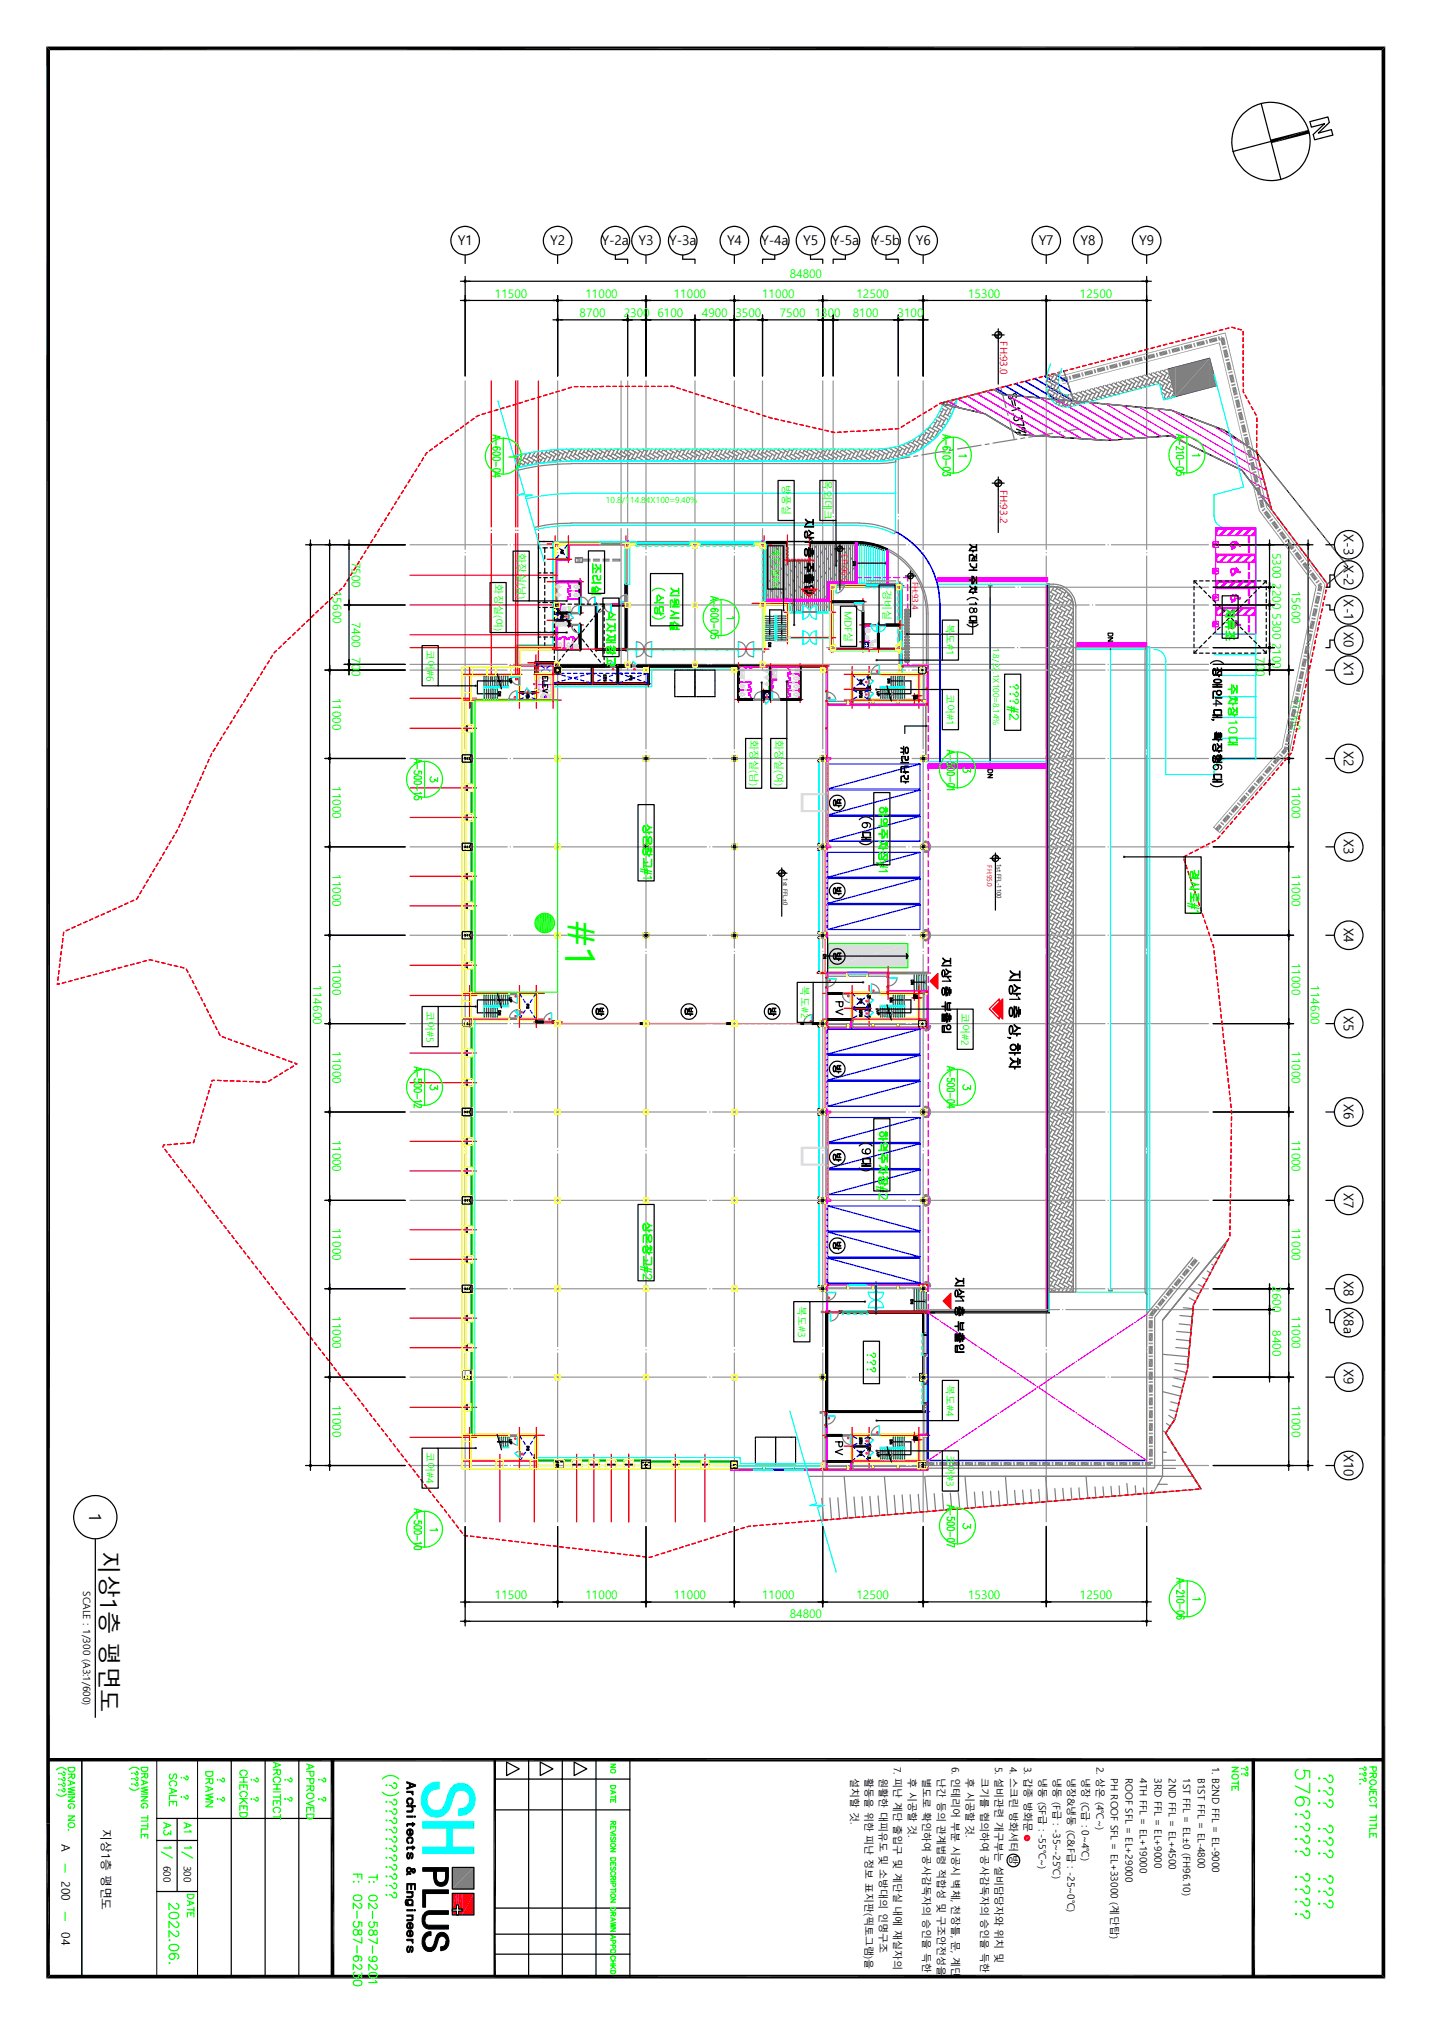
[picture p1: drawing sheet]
<svg xmlns="http://www.w3.org/2000/svg" width="297mm" height="420mm" viewBox="0 0 297 420" stroke-linecap="round" stroke-linejoin="round" font-family="sans-serif">
<defs><g id="words">
<text font-size="8.5" fill="#0f0" x="117.2" y="191.1" transform="rotate(90 117.2 191.1)">#1</text>
<text font-size="4.8" x="20.8" y="321.7" transform="rotate(90 20.8 321.7)">지상1층 평면도</text>
<text font-size="3.5" x="18.5" y="313.7" transform="rotate(90 18.5 313.7)">1</text>
<g font-size="2.9">
<text x="209.4" y="201" transform="rotate(90 209.4 201)">지상</text>
<text x="209.4" y="208.4" transform="rotate(90 209.4 208.4)">층 상 하차</text>
</g>
<g font-size="2.8">
<text x="95" y="50.9">Y1</text>
<text x="114.1" y="50.9">Y2</text>
<text x="124.8" y="50.9">Y-2a</text>
<text x="132.5" y="50.9">Y3</text>
<text x="138.8" y="50.9">Y-3a</text>
<text x="150.8" y="50.9">Y4</text>
<text x="157.9" y="50.9">Y-4a</text>
<text x="166.6" y="50.9">Y5</text>
<text x="172.5" y="50.9">Y-5a</text>
<text x="180.8" y="50.9">Y-5b</text>
<text x="190" y="50.9">Y6</text>
<text x="215.4" y="50.9">Y7</text>
<text x="224.1" y="50.9">Y8</text>
<text x="236.3" y="50.9">Y9</text>
<text x="278.7" y="110.8" transform="rotate(90 278.7 110.8)">X-3</text>
<text x="278.7" y="117.1" transform="rotate(90 278.7 117.1)">X-2</text>
<text x="278.7" y="124.3" transform="rotate(90 278.7 124.3)">X-1</text>
<text x="278.7" y="131.2" transform="rotate(90 278.7 131.2)">X0</text>
<text x="278.7" y="137.4" transform="rotate(90 278.7 137.4)">X1</text>
<text x="278.7" y="155.7" transform="rotate(90 278.7 155.7)">X2</text>
<text x="278.7" y="174" transform="rotate(90 278.7 174)">X3</text>
<text x="278.7" y="192.4" transform="rotate(90 278.7 192.4)">X4</text>
<text x="278.7" y="210.7" transform="rotate(90 278.7 210.7)">X5</text>
<text x="278.7" y="229" transform="rotate(90 278.7 229)">X6</text>
<text x="278.7" y="247.4" transform="rotate(90 278.7 247.4)">X7</text>
<text x="278.7" y="265.7" transform="rotate(90 278.7 265.7)">X8</text>
<text x="278.7" y="272" transform="rotate(90 278.7 272)">X8a</text>
<text x="278.7" y="284" transform="rotate(90 278.7 284)">X9</text>
<text x="278.7" y="301.6" transform="rotate(90 278.7 301.6)">X10</text>
</g>
<g font-size="2.5" fill="#0f0">
<text x="163.8" y="57.7">84800</text>
<text x="102.7" y="61.7">11500</text>
<text x="120.2" y="65.7">8700</text>
<text x="121.4" y="61.7">11000</text>
<text x="129.4" y="65.7">2300</text>
<text x="136.4" y="65.7">6100</text>
<text x="139.7" y="61.7">11000</text>
<text x="145.6" y="65.7">4900</text>
<text x="152.5" y="65.7">3500</text>
<text x="158.1" y="61.7">11000</text>
<text x="161.7" y="65.7">7500</text>
<text x="169" y="65.7">1300</text>
<text x="176.9" y="65.7">8100</text>
<text x="177.6" y="61.7">12500</text>
<text x="186.2" y="65.7">3100</text>
<text x="200.8" y="61.7">15300</text>
<text x="224" y="61.7">12500</text>
<text x="73" y="116.5" transform="rotate(90 73 116.5)">7500</text>
<text x="263.9" y="114.7" transform="rotate(90 263.9 114.7)">5300</text>
<text x="69" y="122.6" transform="rotate(90 69 122.6)">15600</text>
<text x="263.9" y="120.9" transform="rotate(90 263.9 120.9)">2200</text>
<text x="267.9" y="122.6" transform="rotate(90 267.9 122.6)">15600</text>
<text x="73" y="128.9" transform="rotate(90 73 128.9)">7400</text>
<text x="263.9" y="127.2" transform="rotate(90 263.9 127.2)">5300</text>
<text x="73" y="136.4" transform="rotate(90 73 136.4)">700</text>
<text x="260.6" y="136.4" transform="rotate(90 260.6 136.4)">700</text>
<text x="263.9" y="133.3" transform="rotate(90 263.9 133.3)">2100</text>
<text x="69" y="144.7" transform="rotate(90 69 144.7)">11000</text>
<text x="267.9" y="144.7" transform="rotate(90 267.9 144.7)">11000</text>
<text x="69" y="163" transform="rotate(90 69 163)">11000</text>
<text x="267.9" y="163" transform="rotate(90 267.9 163)">11000</text>
<text x="69" y="181.4" transform="rotate(90 69 181.4)">11000</text>
<text x="267.9" y="181.4" transform="rotate(90 267.9 181.4)">11000</text>
<text x="69" y="199.7" transform="rotate(90 69 199.7)">11000</text>
<text x="267.9" y="199.7" transform="rotate(90 267.9 199.7)">11000</text>
<text x="65" y="204.4" transform="rotate(90 65 204.4)">114600</text>
<text x="271.9" y="204.4" transform="rotate(90 271.9 204.4)">114600</text>
<text x="69" y="218" transform="rotate(90 69 218)">11000</text>
<text x="267.9" y="218" transform="rotate(90 267.9 218)">11000</text>
<text x="69" y="236.3" transform="rotate(90 69 236.3)">11000</text>
<text x="267.9" y="236.3" transform="rotate(90 267.9 236.3)">11000</text>
<text x="69" y="254.7" transform="rotate(90 69 254.7)">11000</text>
<text x="267.9" y="254.7" transform="rotate(90 267.9 254.7)">11000</text>
<text x="263.9" y="266.7" transform="rotate(90 263.9 266.7)">2600</text>
<text x="69" y="273" transform="rotate(90 69 273)">11000</text>
<text x="263.9" y="275.9" transform="rotate(90 263.9 275.9)">8400</text>
<text x="267.9" y="273" transform="rotate(90 267.9 273)">11000</text>
<text x="69" y="291.3" transform="rotate(90 69 291.3)">11000</text>
<text x="267.9" y="291.3" transform="rotate(90 267.9 291.3)">11000</text>
<text x="102.7" y="331.7">11500</text>
<text x="121.4" y="331.7">11000</text>
<text x="139.7" y="331.7">11000</text>
<text x="158.1" y="331.7">11000</text>
<text x="163.8" y="335.6">84800</text>
<text x="177.6" y="331.7">12500</text>
<text x="200.8" y="331.6">15300</text>
<text x="224" y="331.6">12500</text>
</g>
<g font-size="2.5">
<text x="12.7" y="382.5" transform="rotate(90 12.7 382.5)">A</text>
<text x="21" y="379.3" transform="rotate(90 21 379.3)">지상1층 평면도</text>
<text x="12.7" y="390.1" transform="rotate(90 12.7 390.1)">200</text>
<text x="12.7" y="400.7" transform="rotate(90 12.7 400.7)">04</text>
</g>
<g font-size="2.4">
<text x="167" y="107.4" transform="rotate(90 167 107.4)">지상</text>
<text x="167" y="113.4" transform="rotate(90 167 113.4)">층 주출입</text>
<text x="251.6" y="138.2" transform="rotate(90 251.6 138.2)">장애인 대</text>
<text x="251.6" y="151.6" transform="rotate(90 251.6 151.6)">확장형 대</text>
<text x="178.8" y="172.3" transform="rotate(90 178.8 172.3)">대</text>
<text x="195.5" y="198.4" transform="rotate(90 195.5 198.4)">지상 층 부출입</text>
<text x="178.8" y="239.9" transform="rotate(90 178.8 239.9)">대</text>
<text x="198.2" y="264.8" transform="rotate(90 198.2 264.8)">지상 층 부출입</text>
</g>
<g font-size="2.4" fill="#0f0">
<text x="122.9" y="116.7" transform="rotate(90 122.9 116.7)">조리실</text>
<text x="135.8" y="123.1" transform="rotate(90 135.8 123.1)">식당</text>
<text x="139.1" y="121.7" transform="rotate(90 139.1 121.7)">지원시설</text>
<text x="125.9" y="126.7" transform="rotate(90 125.9 126.7)">식자재창고</text>
<text x="254.3" y="126" transform="rotate(90 254.3 126)">저류조</text>
<text x="254.8" y="141.8" transform="rotate(90 254.8 141.8)">주차장</text>
<text x="254.8" y="152.5" transform="rotate(90 254.8 152.5)">대</text>
<text x="182.3" y="167.1" transform="rotate(90 182.3 167.1)">하역주차장</text>
<text x="133.4" y="170.8" transform="rotate(90 133.4 170.8)">상온창고</text>
<text x="246.9" y="180.3" transform="rotate(90 246.9 180.3)">경사로</text>
<text x="182.3" y="234.4" transform="rotate(90 182.3 234.4)">하역주차장</text>
<text x="133.4" y="253.4" transform="rotate(90 133.4 253.4)">상온창고</text>
</g>
<g font-size="2.1" fill="#f00">
<text x="207.5" y="70.8" transform="rotate(90 207.5 70.8)">FH:93.0</text>
<text x="207.5" y="101.6" transform="rotate(90 207.5 101.6)">FH:93.2</text>
</g>
<g font-size="2.1" fill="#0f0">
<text x="162.3" y="100.7" transform="rotate(90 162.3 100.7)">방풍실</text>
<text x="170.9" y="99.6" transform="rotate(90 170.9 99.6)">옥외데크</text>
<text x="160.1" y="113.4" transform="rotate(90 160.1 113.4)">계단실#1</text>
<text x="107.4" y="114.6" transform="rotate(90 107.4 114.6)">화장실(남)</text>
<text x="102.6" y="121.2" transform="rotate(90 102.6 121.2)">화장실(여)</text>
<text x="183.2" y="122.3" transform="rotate(90 183.2 122.3)">경비실</text>
<text x="175.2" y="126.6" transform="rotate(90 175.2 126.6)">MDF실</text>
<text x="196.3" y="129.5" transform="rotate(90 196.3 129.5)">복도#1</text>
<text x="88.4" y="134.8" transform="rotate(90 88.4 134.8)">코어#6</text>
<text x="196.3" y="143.9" transform="rotate(90 196.3 143.9)">코어#1</text>
<text x="155.6" y="153.5" transform="rotate(90 155.6 153.5)">화장실(남)</text>
<text x="160.8" y="153.5" transform="rotate(90 160.8 153.5)">화장실(여)</text>
<text x="88.4" y="209.6" transform="rotate(90 88.4 209.6)">코어#5</text>
<text x="166.2" y="204.6" transform="rotate(90 166.2 204.6)">복도#2</text>
<text x="199.4" y="210.2" transform="rotate(90 199.4 210.2)">코어#2</text>
<text x="165.5" y="270.8" transform="rotate(90 165.5 270.8)">복도#3</text>
<text x="196.3" y="287.2" transform="rotate(90 196.3 287.2)">복도#4</text>
<text x="88.4" y="301.2" transform="rotate(90 88.4 301.2)">코어#4</text>
<text x="196.3" y="301.8" transform="rotate(90 196.3 301.8)">코어#3</text>
</g>
<g font-size="2.1">
<text x="17.3" y="330" transform="rotate(90 17.3 330)">SCALE : 1/300 (A3:1/600)</text>
<text x="176.4" y="368.7" transform="rotate(90 176.4 368.7)">설치할 것.</text>
<text x="179.4" y="368.7" transform="rotate(90 179.4 368.7)">활동을 위한 피난 정보 표지판(픽토그램)을</text>
<text x="182.4" y="368.7" transform="rotate(90 182.4 368.7)">원활한 대피유도 및 소방대의 인명구조</text>
<text x="185.4" y="366.4" transform="rotate(90 185.4 366.4)">7. 피난 계단 출입구 및 계단실 내에 재실자의</text>
<text x="188.4" y="368.7" transform="rotate(90 188.4 368.7)">후 시공할 것.</text>
<text x="191.4" y="368.7" transform="rotate(90 191.4 368.7)">별도로 확인하여 공사감독자의 승인을 득한</text>
<text x="194.4" y="368.7" transform="rotate(90 194.4 368.7)">난간 등의 관계법령 적합성 및 구조안전성을</text>
<text x="197.4" y="366.4" transform="rotate(90 197.4 366.4)">6. 인테리어 부분 시공시 벽체, 천장틀, 문, 계단</text>
<text x="200.4" y="368.7" transform="rotate(90 200.4 368.7)">후 시공할 것.</text>
<text x="203.4" y="368.7" transform="rotate(90 203.4 368.7)">크기를 협의하여 공사감독자의 승인을 득한</text>
<text x="206.4" y="366.4" transform="rotate(90 206.4 366.4)">5. 설비관련 개구부는 설비담당자와 위치 및</text>
<text x="209.4" y="366.4" transform="rotate(90 209.4 366.4)">4. 스크린 방화셔터 방</text>
<text x="212.4" y="366.4" transform="rotate(90 212.4 366.4)">3. 갑종 방화문</text>
<text x="215.4" y="368.7" transform="rotate(90 215.4 368.7)">냉동 (SF급 : -55℃~)</text>
<text x="218.4" y="368.7" transform="rotate(90 218.4 368.7)">냉동 (F급 : -35~-25℃)</text>
<text x="221.4" y="368.7" transform="rotate(90 221.4 368.7)">냉장&amp;냉동 (C&amp;F급 : -25~0℃)</text>
<text x="224.4" y="368.7" transform="rotate(90 224.4 368.7)">냉장 (C급 : 0~4℃)</text>
<text x="227.4" y="366.4" transform="rotate(90 227.4 366.4)">2. 상온 (4℃~)</text>
<text x="230.4" y="368.7" transform="rotate(90 230.4 368.7)">PH ROOF SFL = EL+33000 (계단탑)</text>
<text x="233.4" y="368.7" transform="rotate(90 233.4 368.7)">ROOF SFL = EL+29000</text>
<text x="236.4" y="368.7" transform="rotate(90 236.4 368.7)">4TH FFL = EL+19000</text>
<text x="239.4" y="368.7" transform="rotate(90 239.4 368.7)">3RD FFL = EL+9000</text>
<text x="242.4" y="368.7" transform="rotate(90 242.4 368.7)">2ND FFL = EL+4500</text>
<text x="245.4" y="368.7" transform="rotate(90 245.4 368.7)">1ST FFL = EL±0 (FH96.10)</text>
<text x="248.4" y="368.7" transform="rotate(90 248.4 368.7)">B1ST FFL = EL-4800</text>
<text x="251.4" y="366.4" transform="rotate(90 251.4 366.4)">1. B2ND FFL = EL-9000</text>
<text x="33.9" y="387" transform="rotate(90 33.9 387)">600</text>
<text x="38.1" y="387" transform="rotate(90 38.1 387)">300</text>
</g>
<g font-size="2">
<text x="201.1" y="112.6" transform="rotate(90 201.1 112.6)">자전거 주차</text>
<text x="201.1" y="127.5" transform="rotate(90 201.1 127.5)">대</text>
<text x="186.9" y="154.6" transform="rotate(90 186.9 154.6)">유리난간</text>
<text x="172.9" y="165.5" transform="rotate(90 172.9 165.5)">방</text>
<text x="172.9" y="183.8" transform="rotate(90 172.9 183.8)">방</text>
<text x="172.9" y="197.4" transform="rotate(90 172.9 197.4)">방</text>
<text x="123.7" y="208.8" transform="rotate(90 123.7 208.8)">방</text>
<text x="142.2" y="208.8" transform="rotate(90 142.2 208.8)">방</text>
<text x="159.4" y="208.8" transform="rotate(90 159.4 208.8)">방</text>
<text x="172.9" y="220.7" transform="rotate(90 172.9 220.7)">방</text>
<text x="172.9" y="239" transform="rotate(90 172.9 239)">방</text>
<text x="172.9" y="257.3" transform="rotate(90 172.9 257.3)">방</text>
</g>
<g font-size="1.7" fill="#0f0">
<text x="125.7" y="104.3">10.8/114.84X100=9.40%</text>
<text x="206" y="134.4" transform="rotate(90 206 134.4)">1.8/22.1X100=8.14%</text>
</g>
<g font-size="1.7" fill="#f00">
<text x="174.5" y="115" transform="rotate(90 174.5 115)">FH:96.0</text>
<text x="189.2" y="120.6" transform="rotate(90 189.2 120.6)">FH:93.4</text>
</g>
<text font-size="1.4" fill="#f00" x="204.8" y="179.4" transform="rotate(90 204.8 179.4)">FH:95.0</text>
<g font-size="1.3">
<text x="206.7" y="179.1" transform="rotate(90 206.7 179.1)">1st FFL-1100</text>
<text x="162.4" y="182.2" transform="rotate(90 162.4 182.2)">1st FFL±0</text>
</g>
</g></defs>
<g fill="#f00">
<path d="M205.9 209.3l2.1-2.1v4.2z"/>
<path d="M167.9 122.2h1.6l-1.6 1.6z"/>
<path d="M166.2 122.2h1.7v1.6z"/>
<path d="M194.5 201.9v3.2l-1.6-1.6z"/>
<path d="M197.2 268.2v3.2l-1.6-1.6z"/>
</g>
<g fill="#dbdbdb">
<path d="M171.7 195.7h16.6l-16.6 5z"/>
<path d="M171.7 200.7l16.6-5v5z"/>
</g>
<g fill="none" stroke="#767676" stroke-width=".25">
<path d="M159 113.2l.3 .4M159 118.2l.3 .4M159.3 115.2l.5 .5M159.3 112.6v11.7M159.8 117.3l.4 .4M159.8 112.6v11.7M160.1 112.6l.1 .1M160.2 114.4l.4 .4M160.2 119.4l.4 .4M160.2 112.6v11.7M160.6 116.5l.4 .4M160.6 112.6v11.7"/>
<path d="M161 118.6l.4 .4M161 112.6v11.7M161 113.6l.4 .4M161.4 115.7l.4 .4M161.4 112.6v11.7M161.8 117.7l.5 .5M161.8 112.6v11.7M161.8 112.7l.5 .5M162.3 119.8l.4 .4M162.3 112.6v11.7M162.3 114.8l.4 .4M162.7 116.9l.4 .4"/>
<path d="M162.7 112.6v11.7M163.1 119l.4 .4M163.1 112.6v11.7M163.1 114h.1M163.5 116.3v8M163.7 116.3l.2 .2M163.9 118.2l.4 .4M163.9 116.3v8M164.3 116.3v8M164.8 117.3l.4 .4M164.8 116.3v8M165.2 119.4l.4 .4"/>
<path d="M165.2 116.3v8M165.6 116.3v8M165.6 116.5l.4 .4M166 118.6l.4 .4M166 116.3v8M166.4 116.3v8M166.8 116.3v8M166.8 117.7l.5 .5M167.3 119.8l.4 .4M167.3 116.3v8M167.7 116.3v8M167.7 116.9l.4 .4"/>
<path d="M168.1 112.6v11.7M168.1 114l.4 .4M168.1 119l.4 .4M168.5 112.6v11.7M168.5 116.1l.4 .4M168.9 112.6v11.7M168.9 113.2l.4 .4M168.9 118.2l.4 .4M169.3 112.6v11.7M169.3 115.2l.5 .5M169.8 112.6v11.7M169.8 117.3l.4 .4"/>
<path d="M170.1 112.6l.1 .1M170.2 112.6v11.7M170.2 114.4l.4 .4M170.2 119.4l.4 .4M170.6 112.6v11.7M170.6 116.5l.4 .4M171 112.6v11.7M171 113.6l.4 .4M171 118.6l.4 .4M171.4 112.6v11.7M171.4 115.7l.4 .4M171.8 112.6v8.1"/>
<path d="M171.8 112.7l.5 .5M171.8 117.7l.5 .5M172.3 112.6v8.1M172.3 114.8l.4 .4M172.3 119.8l.4 .4M172.7 112.6v8.1M172.7 116.9l.4 .4M173.1 112.6v8.1M173.1 114l.4 .4M173.1 119l.4 .4M173.5 112.6v8.1M173.5 116.1l.4 .4"/>
<path d="M173.9 112.6v8.1M173.9 113.2l.4 .4M173.9 118.2l.4 .4M174.3 112.6v8.1M174.3 115.2l.5 .5M174.8 112.6v8.1l-.5-.5M174.8 117.3l.4 .4M175.1 112.6l.1 .1M175.2 112.6v8.1M175.2 114.4l.4 .4M175.2 119.4l.4 .4M175.6 112.6v8.1"/>
<path d="M175.6 116.5l.4 .4M176 112.6v8.1M176 113.6l.4 .4M176 118.6l.4 .4M176.4 112.6v8.1M176.4 115.7l.4 .4M176.8 112.6v8.1M176.8 112.7l.4 .5M176.8 117.7l.4 .5M177.2 112.6v8.1M177.2 114.8l.3 .3M177.2 119.8l.3 .3"/>
<path d="M177.7 112.6h.1M159 123.2l.3 .4M159.3 120.2l.5 .5M159.8 122.3l.4 .4M160.6 121.5l.4 .4M161 123.6l.4 .4M161.4 120.7l.4 .4M161.8 122.7l.5 .4M162.7 121.9l.4 .4M163.1 124l.3 .3M163.5 121.1l.4 .4M163.8 126.4l.1 .1"/>
<path d="M163.9 123.1l.4 .5M163.9 124.6v2.3M164.3 120.2l.5 .5M164.3 125.2l.5 .4M164.3 124.6v2.3M164.8 122.3l.4 .4M164.8 124.6v2.3M165.2 124.6v2.3M165.4 124.6l.2 .2M165.6 121.5l.4 .4M165.6 124.6v2.3M166 123.6l.4 .4"/>
<path d="M166 124.6v2.3l-.4-.4M166.4 120.7l.4 .4M166.4 125.6l.1 .1M166.4 124.6v2.3M166.8 122.7l.5 .4M166.8 124.6v1M167.3 124.8l.4 .4M167.3 124.6v1.2M167.7 121.9l.4 .4M167.7 124.6v1.6M168.1 124.6v1.7M168.1 124l.3 .3"/>
<path d="M168.5 121.1l.4 .4M168.5 124.6v1.3M168.9 123.1l.4 .5M168.9 124.6v1M169.3 125.2l.5 .4M169.3 124.6v2.3M169.3 120.2l.5 .5M169.8 122.3l.4 .4M169.8 124.6v2.3M170.2 124.6v2.3M170.4 124.6l.2 .2M170.6 124.6v2.3"/>
<path d="M170.6 121.5l.4 .4M171 123.6l.4 .4M171 124.6v2.3l-.4-.4M171.4 125.6l.4 .5M171.4 124.6v2.3M171.4 120.7l.3 .2M171.8 124.6v2.3M172.3 121h.1M172.7 121h.1M173.1 121h.1M173.5 121h.1M173.9 121h.1"/>
<path d="M174.3 121h.1M174.8 121h.1M175.2 121h.1M175.6 121h.1M176 121h.1M176.4 121h.1M176.7 121h.2M177.2 121h.1M177.7 121h.1M179.2 132h.3M179.2 130.8h.1M179.2 132.8h.2"/>
<path d="M179.2 130.1h.2M179.2 130.7h.2M179.2 132.2h.2M179.2 131.6h.1M179.2 130h.2M179.2 131.4h.1M179.2 131.9h.1M179.2 132.9h.2M179.2 130.6h.3M179.2 131l.2 .1M179.2 130.6h.1M179.2 131l.1 .1"/>
<path d="M179.2 130.8h.3M179.2 131.5l.3 .1M179.3 132.9h.1M179.2 130.9h.2M179.2 131.7h.1M179.2 130.3h.1M179.2 132.2h.1M179.2 130.3h.2M179.2 130.7h.1M179.2 130.9h.1M179.2 131.2h.1M179.2 131.5h.1"/>
<path d="M179.2 131.7h.3M179.2 132.4h.1M179.2 132.9h.1M179.3 132.8h.1M179.3 130.9l-.1 .1M179.3 132.1h.1M179.3 129.9h.1M179.3 132.4h.1M179.3 132.5h.1M179.3 132h.1M179.3 131.9h.1M179.3 131.5v.1"/>
<path d="M179.3 131.3l.2 .1M179.3 132.5h-.1M179.3 131.1h-.1M179.3 131.4h.2M179.3 132.2h.2M179.4 130.6h.1M179.4 130h-.2M179.4 131.5v.1M179.4 131.3v.1M179.4 132.3h-.2M179.4 132.6h-.2M179.4 130.2h.1"/>
<path d="M179.4 131h-.2M179.4 131.9h.1M179.4 132.1h.1M179.4 131.2h.1M179.4 132.4h.1M179.4 131.4h.1M179.4 132l.1 .1M179.4 130.3h-.1M179.4 131.8h.1M179.4 131.7h.1M179.4 131.8h-.2M179.4 130.5h-.2"/>
<path d="M179.4 132.6h-.1M179.4 130.3h.1M179.4 132.7h-.1"/>
</g>
<g fill="none" stroke="#808080" stroke-width=".25">
<path d="M124.5 112.4h-9.7v21.5h-7.8v4.4M128.8 112.4h3.3M142.9 112.4h2.5M145.5 112.3h10.7M156.2 112.4h2.7v1.5M172.2 127.1v7.8h14.3M173.3 121.1h-1.2v5.8M175.2 121.1h4.5M185.9 121.1h1.1v1.2M187 128.4v2.4M187 132.9v2.7M187 137.7v2"/>
<path d="M217.6 121.9h.1M217.6 122.7l1.5 .8M217.6 123.4l.6 .3M217.6 125l1.1 .6M217.6 125.8h.1M217.6 126.5l1.5 .9M217.6 127.3l.6 .3M217.6 128.9l1.1 .6M217.6 129.6l.2 .1M217.6 130.4l1.6 .9M217.6 131.2l.7 .3M217.6 132.7l1.1 .7"/>
<path d="M217.6 133.5l.2 .1M217.6 134.3l1.6 .9M217.6 135l.7 .4M217.6 136.6l1.2 .6M217.6 137.4l.2 .1M217.6 138.1l1.6 1M217.6 138.9l.8 .4M217.7 131.2h-.1M217.7 135.1l-.1 .1M217.8 139l-.2 .1M217.8 124.3l1.8 1M217.9 121.6l-.3 .4"/>
<path d="M217.9 128.2l1.7 1M217.9 132.1l1.7 1M218 136l1.7 1M218 139.9l1.7 1M218.1 125.3l-.5 .7M218.1 129.1l-.5 .8M218.1 133l-.5 .9M218.2 136.9l-.6 .9M218.3 122.3l1.7 1M218.3 126.2l1.7 1M218.4 130l1.7 1.1M218.4 133.9l1.7 1.1"/>
<path d="M218.4 137.8l1.8 1M218.5 123.2l-.9 1.5M218.5 121.6l.1 .1M218.6 127.1l-1 1.5M218.6 130.9l-1 1.7M218.7 121.7l-.8 1.2M218.7 134.8l-1.1 1.7M218.7 138.7l-1 1.8M218.7 124.1l1.8 1M218.8 128l1.7 1M218.8 131.9l1.8 1M218.9 135.8l1.7 1"/>
<path d="M218.9 139.7l1.7 1M219 125l-1 1.7M219 128.9l-1 1.7M219.1 132.8l-1 1.7M219.1 136.7l-1 1.7M219.2 122l1.7 1.1M219.2 125.9l1.7 1M219.3 129.8l1.7 1M219.3 133.7l1.7 1M219.3 137.6l1.8 1M219.4 121.8l-.5 .8M219.4 122.9l-1 1.8"/>
<path d="M219.5 126.8l-1.1 1.8M219.5 130.7l-1 1.8M219.5 134.6l-1 1.7M219.6 138.5l-1 1.7M219.7 123.9l1.7 1M219.7 127.8l1.7 .9M219.8 131.6l1.7 1M219.8 135.5l1.7 1M219.8 139.4l1.7 1M219.9 124.8l-1 1.7M219.9 128.7l-1 1.7M220 132.5l-1 1.8"/>
<path d="M220 121.9l-.2 .5M220 136.4l-1 1.8M220.1 125.7l1.8 1M220.2 129.6l1.7 1M220.2 133.5l1.8 1M220.3 137.3l1.7 1M220.3 122.7l-1 1.7M220.4 126.6l-1 1.7M220.4 130.5l-1 1.7M220.5 134.4l-1 1.7M220.5 138.3l-1 1.7M220.6 123.6l1.7 1"/>
<path d="M220.6 127.5l1.7 1M220.6 131.4l1.8 1M220.7 135.3l1.7 1M220.7 139.1l1.8 1.1M220.8 124.5l-1 1.7M220.9 128.4l-1.1 1.7M220.9 132.3l-1 1.7M220.9 136.2l-1 1.7M221.1 125.4l1.5 1M221.1 129.3l1.5 1M221.1 122.6l-.9 1.6M221.1 133.2l1.5 .9"/>
<path d="M221.2 137.1l1.4 .9M221.3 126.4l-1 1.7M221.3 130.3l-1 1.7M221.4 134.1l-1.1 1.7M221.4 138l-1 1.7M221.5 123.4l.6 .3M221.5 127.3l1.1 .6M221.6 131.1l1 .7M221.6 135l1 .6M221.7 123.1l-.6 .9M221.7 138.9l.9 .6M221.7 124.3l-1 1.7"/>
<path d="M221.8 128.2l-1 1.7M221.8 132.1l-1 1.7M221.8 136l-.9 1.7M221.9 139.8l-1 1.8M222 125.2l.6 .4M222 129.1l.6 .4M222 133l.6 .4M222.1 123.7h.1M222.1 136.9l.5 .3M222.2 126.1l-1 1.7M222.2 130l-1 1.7M222.3 133.9l-1 1.7"/>
<path d="M222.3 137.8l-1 1.7M222.4 124.4l-.8 1.4M222.4 127l.2 .2M222.5 130.9l.1 .1M222.5 134.8l.1 .1M222.5 138.7h.1M222.6 125.4l-.1 .2M222.6 126.7l-.5 .9M222.6 128l-.9 1.7M222.6 129.3v.1M222.6 130.6l-.5 .9M222.6 132l-.9 1.6"/>
<path d="M222.6 133.3h.1M222.6 134.6l-.4 .8M222.6 135.9l-.9 1.6M222.6 138.6l-.4 .7M222.6 139.9l-.8 1.4M171.7 145.5h20.6M217.6 155.9l1.4 .8M217.6 156.7l.5 .2M217.6 158.2l.9 .5M217.6 159.8l1.4 .8M217.6 140.5l1.2 .6M217.6 141.2l.3 .2"/>
<path d="M217.6 142l1.7 1M217.6 142.7l.8 .5M217.6 144.3l1.3 .7M217.6 145.1l.3 .1M217.6 145.8l1.7 1.1M217.6 146.6l.8 .5M217.6 148.2l1.3 .7M217.6 148.9l.4 .2M217.6 149.7l1.8 1M217.6 150.5l.8 .5M217.6 152l1.3 .8M217.6 152.8l.4 .2"/>
<path d="M217.6 154.3l.9 .6M217.7 153.6l1.7 1M217.7 157.5l1.8 1M217.8 142.9l-.2 .2M217.8 146.7l-.2 .4M217.9 150.6l-.3 .4M217.9 154.5l-.3 .5M218 158.4l-.4 .5M218.1 143.8l1.7 1M218.1 147.7l1.7 1M218.1 151.6l1.7 1M218.1 155.4l1.8 1"/>
<path d="M218.2 159.3l1.7 1M218.2 140.8l-.6 1M218.3 144.7l-.7 1.1M218.3 148.5l-.7 1.2M218.4 152.4l-.8 1.3M218.4 156.3l-.8 1.3M218.5 141.7l1.7 1M218.5 145.6l1.8 1M218.6 149.5l1.7 1M218.6 153.4l1.7 1M218.7 157.3l1.6 1M218.7 142.6l-1 1.8"/>
<path d="M218.7 146.5l-.9 1.7M218.8 150.4l-1 1.7M218.8 154.3l-1 1.7M218.9 158.2l-1.1 1.7M218.9 143.5l1.8 1M219 147.4l1.7 1M219 151.3l1.8 1M219.1 155.2l1.7 1M219.1 159.1l1.8 1M219.2 140.5l-1.1 1.8M219.2 144.4l-1 1.8M219.2 148.3l-1 1.8"/>
<path d="M219.3 152.2l-1 1.7M219.3 156.1l-1 1.7M219.3 160l-.9 1.7M219.4 141.5l1.7 1M219.4 145.4l1.7 .9M219.5 149.2l1.7 1M219.5 153.1l1.7 1M219.5 157l1.8 1M219.6 142.4l-1 1.7M219.7 146.3l-1 1.7M219.7 150.2l-1 1.7M219.8 154.1l-1.1 1.6"/>
<path d="M219.8 157.9l-1 1.7M219.9 143.3l1.7 1M219.9 147.2l1.7 1M220 151l1.7 1.1M220 154.9l1.7 1.1M220 158.8l1.7 1.1M220 140.3l-1 1.7M220.1 144.2l-1 1.7M220.1 148.1l-1 1.7M220.2 152l-1 1.7M220.2 155.9l-1 1.7M220.3 159.8l-1.1 1.7"/>
<path d="M220.3 141.2l1.7 1M220.3 145.1l1.8 1M220.4 149l1.7 1M220.4 152.9l1.8 1M220.5 156.8l1.7 1M220.6 142.2l-1.1 1.6M220.6 146l-1 1.7M220.6 149.9l-1 1.7M220.6 153.8l-1 1.7M220.7 157.7l-1 1.7M220.8 143l1.7 1.1M220.8 146.9l1.7 1.1"/>
<path d="M220.9 150.8l1.7 1M220.9 154.7l1.7 1M220.9 158.6l1.7 1M221 140.1l-1 1.7M221 144l-1 1.7M221.1 147.9l-1.1 1.7M221.1 151.7l-1 1.8M221.1 155.6l-1 1.8M221.2 159.5l-1 1.7M221.2 141l1.4 .8M221.2 144.9l1.4 .8M221.3 148.8l1.3 .8"/>
<path d="M221.3 152.7l1.3 .7M221.4 156.5l1.2 .8M221.4 141.9l-1 1.7M221.5 145.8l-1 1.7M221.5 149.7l-1 1.7M221.6 153.5l-1 1.8M221.6 157.4l-1 1.8M221.7 142.8l.9 .6M221.7 146.7l.9 .5M221.8 150.6l.8 .5M221.8 158.4l.8 .4M221.8 154.5l.8 .5"/>
<path d="M221.9 143.7l-1 1.8M222 147.6l-1.1 1.8M222 151.5l-1 1.7M222 155.4l-1 1.7M222.1 159.3l-1 1.7M222.1 140.8l.5 .3M222.2 144.7l.4 .2M222.2 148.5l.4 .3M222.3 152.4l.3 .3M222.3 156.3l.3 .2M222.4 141.6l-1 1.8M222.4 145.5l-1 1.8"/>
<path d="M222.5 149.4l-1.1 1.8M222.5 153.3l-1 1.8M222.5 157.2l-1 1.7M222.6 142.6h.1M222.6 142.5l-.4 .7M222.6 143.8l-.8 1.4M222.6 146.4l-.3 .6M222.6 147.8l-.7 1.3M222.6 150.4l-.3 .5M222.6 151.7l-.7 1.3M222.6 154.3l-.2 .5M222.6 155.7l-.6 1.2"/>
<path d="M222.6 158.3l-.2 .4M222.6 159.6l-.6 1.2M222.6 146.5h.1M217.6 160.5l.5 .3M217.6 162.1l1 .5M217.6 162.9h.1M217.6 163.6l1.4 .9M217.6 164.4l.5 .3M217.6 165.9l1 .6M217.6 166.7l.1 .1M217.6 167.5l1.5 .8M217.6 168.3l.6 .3"/>
<path d="M217.6 169.8l1.1 .6M217.6 170.6h.2M217.6 171.4l1.5 .8M217.6 172.1l.6 .4M217.6 173.7l1.1 .6M217.6 174.5h.2M217.6 175.2l1.6 .9M217.6 176l.7 .4M217.6 177.5l1.1 .7M217.6 178.3l.2 .1M217.6 179.1l1.6 .9M217.6 179.9l.7 .4"/>
<path d="M217.7 176l-.1 .1M217.7 179.9l-.1 .1M217.8 161.4l1.7 1M217.8 165.3l1.7 1M217.8 169.2l1.8 1M217.9 173l1.7 1M217.9 176.9l1.8 1M218 162.3l-.4 .6M218.1 166.2l-.5 .6M218.1 170.1l-.5 .7M218.1 173.9l-.5 .9M218.1 177.8l-.5 .9"/>
<path d="M218.2 163.2l1.8 1M218.3 167.1l1.7 1M218.3 171l1.7 1M218.4 174.9l1.7 1M218.4 178.7l1.7 1M218.4 160.2l-.8 1.4M218.5 164.1l-.9 1.4M218.5 168l-.9 1.5M218.6 171.9l-1 1.5M218.6 175.8l-1 1.6M218.7 179.7l-1.1 1.7 1.2 .7M218.7 161.1l1.7 1"/>
<path d="M218.7 165l1.7 1M218.7 168.9l1.8 1M218.8 172.8l1.7 1M218.8 176.7l1.8 1M218.9 162.1l-1 1.7M218.9 165.9l-1 1.8M219 169.8l-1 1.7M219 173.7l-1 1.7M219.1 177.6l-1 1.7M219.2 163l1.7 1M219.2 166.8l1.7 1.1M219.2 170.7l1.7 1"/>
<path d="M219.3 174.6l1.7 1M219.3 178.5l1.7 1M219.4 163.9l-1 1.7M219.4 167.8l-1 1.7M219.5 171.7l-1.1 1.7M219.5 175.5l-1 1.7M219.5 179.4l-1 1.7M219.6 160.9l1.7 1M219.6 164.8l1.8 1M219.7 168.7l1.7 1M219.7 172.6l1.7 1M219.8 176.4l1.7 1.1"/>
<path d="M219.8 161.8l-1 1.7M219.9 165.7l-1 1.7M219.9 169.6l-1 1.7M220 173.5l-1.1 1.7M220 177.4l-1 1.7M220 162.7l1.8 1M220.1 166.6l1.7 1M220.1 170.5l1.8 1M220.2 174.4l1.7 1M220.2 178.3l1.8 1M220.3 163.6l-1 1.8M220.3 167.5l-1 1.7"/>
<path d="M220.4 171.4l-1 1.7M220.4 175.3l-1 1.7M220.5 179.2l-1 1.7M220.5 160.7l1.7 1M220.6 164.5l1.6 1.1M220.6 168.4l1.7 1.1M220.6 172.3l1.7 1M220.6 176.2l1.8 1M220.7 161.6l-1 1.7M220.8 165.5l-1 1.7M220.8 169.3l-1 1.8M220.9 173.2l-1.1 1.8"/>
<path d="M220.9 177.1l-1 1.8M221 162.5l1.6 .9M221 166.4l1.6 .9M221.1 170.3l1.5 .9M221.1 174.2l1.5 .8M221.1 178.1l1.5 .8M221.2 163.4l-1 1.7M221.2 167.3l-.9 1.7M221.3 171.2l-1 1.7M221.3 175l-1 1.8M221.4 178.9l-1.1 1.8M221.4 160.4l1.2 .8"/>
<path d="M221.4 164.3l1.2 .7M221.5 168.2l1.1 .7-1 1.7M221.5 172.1l1.1 .6M221.6 176l1 .6M221.6 179.9l1 .6M221.7 161.3l-1.1 1.8M221.7 165.2l-1 1.8M221.7 169.1l-1 1.7M221.8 173l-1 1.7M221.8 176.9l-1 1.7M221.9 162.3l.7 .4M221.9 166.1l.7 .4"/>
<path d="M222 170l.6 .4M222 173.9l.6 .4M222 177.8l.6 .3M222.1 163.2l-1 1.7M222.2 167l-1.1 1.8M222.2 170.9l-1 1.8M222.2 174.8l-1 1.7M222.3 178.7l-1 1.7M222.3 160.2l.3 .2M222.4 164.1l.2 .2M222.4 168l.2 .1M222.5 171.8l.1 .2"/>
<path d="M222.5 175.7l.1 .1M222.5 179.6l.1 .1M222.5 161.1l-1 1.7M222.6 165l-1 1.7M222.6 179.4l-.4 .8M222.6 178.1h.1M222.6 162.3l-.1 .3M222.6 163.6l-.6 1M222.6 166.2l-.1 .3M222.6 167.6l-.5 .9M222.6 170.2l-.1 .1M222.6 171.5l-.5 .9"/>
<path d="M222.6 172.8l-.9 1.7M222.6 174.1v.1M222.6 175.5l-.4 .8M222.6 176.8l-.9 1.6M217.6 189.1l1.3 .7M217.6 189.9l.3 .2M217.6 190.7l1.7 .9M217.6 191.4l.8 .5M217.6 193l1.3 .7M217.6 193.8l.4 .2M217.6 195.3l.8 .5M217.6 196.9l1.3 .7"/>
<path d="M217.6 197.6l.4 .2M217.6 199.2l.9 .5M217.6 182.2l.2 .1M217.6 183l1.6 .9M217.6 183.7l.8 .4M217.6 185.3l1.2 .6M217.6 186.1l.3 .1M217.6 186.8l1.7 1M217.6 187.6l.8 .4M217.7 198.4l1.7 1M217.8 183.8l-.2 .2M217.8 187.7l-.2 .2"/>
<path d="M217.8 191.6l-.2 .3M217.9 195.5l-.3 .3M217.9 199.3l-.3 .5M218 180.8l1.7 1M218 184.7l1.7 1M218.1 188.6l1.7 1M218.1 192.5l1.7 1M218.1 196.3l1.7 1.1M218.2 181.7l-.6 1M218.2 185.6l-.6 1M218.3 189.5l-.7 1.1M218.3 193.4l-.7 1.1 1.8 1"/>
<path d="M218.4 197.3l-.8 1.2M218.4 182.6l1.8 1M218.5 186.5l1.7 1M218.5 190.4l1.8 1M218.6 194.3l1.7 1M218.6 198.2l1.7 1M218.7 183.6l-1 1.7M218.7 187.5l-1 1.6M218.7 191.3l-.9 1.7M218.8 195.2l-1 1.7M218.8 199.1l-1 1.7M218.9 180.6l1.7 1"/>
<path d="M218.9 184.4l1.7 1.1M218.9 188.3l1.8 1.1M219 192.2l1.7 1.1M219 196.1l1.8 1M219.1 181.5l-1 1.7M219.2 185.4l-1.1 1.7M219.2 189.3l-1 1.7M219.2 193.1l-1 1.8M219.3 197l-1 1.8M219.4 182.4l1.7 1M219.4 186.3l1.7 1M219.4 190.2l1.7 1"/>
<path d="M219.5 194.1l1.7 1M219.5 198l1.7 1M219.6 183.3l-1 1.7M219.6 187.2l-1 1.7M219.7 191.1l-1 1.7M219.7 195l-1 1.7M219.8 198.8l-1.1 1.8M219.8 180.3l1.7 1.1M219.8 184.2l1.8 1.1M219.9 188.1l1.7 1M219.9 192l1.7 1M220 195.9l1.7 1"/>
<path d="M220 181.2l-1 1.8M220 199.8l1.7 1M220 185.1l-1 1.8M220.1 189l-1 1.8M220.1 192.9l-1 1.7M220.2 196.8l-1 1.7M220.3 182.2l1.7 1M220.3 186.1l1.7 1M220.3 189.9l1.8 1M220.4 193.8l1.7 1M220.4 197.7l1.8 1M220.5 183l-1 1.8"/>
<path d="M220.6 186.9l-1.1 1.8M220.6 190.8l-1 1.8M220.6 194.7l-1 1.8M220.6 198.6l-.9 1.7M220.7 180.1l1.7 1M220.7 184l1.8 1M220.8 187.9l1.7 1M220.8 191.8l1.7 1M220.9 195.6l1.7 1M220.9 199.5l1.7 1-.6 1.2M220.9 181l-1 1.8M221 184.9l-1 1.7"/>
<path d="M221 188.8l-1 1.7M221.1 192.7l-1.1 1.7M221.1 196.6l-1 1.7M221.2 181.9l1.4 .9M221.2 189.7l1.4 .8M221.2 185.8l1.4 .8M221.3 193.6l1.3 .8M221.3 197.5l1.3 .7M221.4 182.8l-1 1.8M221.4 186.7l-1 1.7M221.5 190.6l-1 1.7M221.5 194.5l-1 1.7"/>
<path d="M221.6 198.4l-1 1.7M221.7 183.7l.9 .6M221.7 187.6l.9 .6M221.7 191.5l.9 .6M221.8 195.4l.8 .5M221.8 199.3l.8 .5M221.9 180.8l-1 1.7M221.9 184.7l-1 1.7M221.9 188.6l-1 1.7M222 192.4l-1.1 1.7M222 196.3l-1 1.7M222.1 181.7l.5 .3"/>
<path d="M222.1 185.6l.5 .3M222.2 189.4l.4 .3M222.2 193.3l.4 .3M222.2 197.2l.4 .3M222.3 182.6l-1 1.7M222.4 186.5l-1 1.7M222.4 190.4l-1 1.7M222.5 194.3l-1.1 1.7M222.5 198.1l-1 1.8M222.5 183.5l.1 .1M222.6 187.4h.1M222.6 180.7l-.9 1.5"/>
<path d="M222.6 183.3l-.4 .8M222.6 184.7l-.8 1.4M222.6 187.3l-.4 .7M222.6 188.6l-.8 1.4M222.6 191.3l-.3 .6M222.6 192.6l-.7 1.3M222.6 195.2l-.3 .5M222.6 196.6l-.7 1.2M222.6 199.2l-.2 .4M222.6 191.3h.1M192.2 205.8v5.8M217.6 200.7l1.4 .8"/>
<path d="M217.6 201.5l.5 .2M217.6 203l.9 .5M217.6 204.6l1.4 .8M217.6 205.4l.5 .2M217.6 206.9l1 .5M217.6 207.7h.1M217.6 208.4l1.5 .9M217.6 209.2l.5 .3M217.6 210.8l1 .5M217.6 211.5l.1 .1M217.6 212.3l1.5 .8M217.6 213.1l.6 .3"/>
<path d="M217.6 214.6l1.1 .6M217.6 215.4h.2M217.6 216.2l1.5 .8M217.6 217l.6 .3M217.6 218.5l1.1 .6M217.6 219.2l.2 .1M217.7 202.3l1.8 1M217.8 206.2l1.7 1M217.8 210.1l1.7 1M217.8 214l1.8 1M217.9 217.8l1.7 1.1M218 203.2l-.4 .6"/>
<path d="M218 207.1l-.4 .6M218.1 211l-.5 .7M218.1 214.9l-.5 .7M218.1 218.8l-.5 .8M218.1 200.2l1.8 1.1M218.2 204.1l1.7 1M218.2 208l1.8 1M218.3 211.9l1.7 1M218.3 215.8l1.7 1M218.4 219.7l1.7 1M218.4 201.2l-.8 1.2M218.4 205.1l-.8 1.3"/>
<path d="M218.5 208.9l-.9 1.5M218.5 212.8l-.9 1.5M218.6 216.7l-1 1.6M218.7 202.1l1.6 1M218.7 206l1.7 1M218.7 209.8l1.7 1.1M218.8 213.7l1.7 1.1M218.8 217.6l1.7 1M218.9 203l-1.1 1.7M218.9 206.9l-1 1.7M218.9 210.7l-1 1.8M219 214.6l-1 1.8"/>
<path d="M219 218.5l-1 1.8M219.1 200l1.7 1M219.1 203.9l1.8 1M219.2 207.8l1.7 1M219.2 211.7l1.7 1M219.2 215.6l1.8 1M219.3 219.5l1.7 .9M219.3 200.9l-1 1.7M219.4 204.8l-1 1.7M219.4 208.7l-1 1.7M219.4 212.6l-1 1.7M219.5 216.5l-1.1 1.7"/>
<path d="M219.5 201.8l1.8 1.1M219.6 205.7l1.7 1M219.6 209.6l1.8 1M219.7 213.5l1.7 1M219.7 217.4l1.7 1M219.8 202.7l-1 1.8M219.8 206.6l-1 1.8M219.9 210.5l-1 1.8M219.9 214.4l-1 1.7M220 218.3l-1.1 1.7M220 203.7l1.7 1M220 207.6l1.8 .9"/>
<path d="M220.1 211.4l1.7 1M220.1 215.3l1.8 1M220.2 219.2l1.7 1M220.2 200.7l-1 1.7M220.3 204.6l-1.1 1.7M220.3 208.4l-1 1.8M220.3 212.3l-1 1.8M220.4 216.2l-1 1.7M220.5 201.6l1.7 1M220.5 205.5l1.7 1M220.6 209.4l1.6 1M220.6 213.2l1.7 1"/>
<path d="M220.6 217.1l1.7 1M220.7 202.5l-1 1.7M220.7 206.4l-1 1.7M220.8 210.3l-1 1.7M220.8 214.2l-1 1.7M220.9 218.1l-1.1 1.7M220.9 203.4l1.7 1M221 207.3l1.6 1M221 211.2l1.6 .9M221.1 215.1l1.5 .9M221.1 218.9l1.5 1M221.1 200.4l-1 1.8"/>
<path d="M221.2 204.3l-1 1.7M221.2 208.2l-1 1.7M221.3 212.1l-1 1.7M221.3 216l-1 1.7M221.3 219.9l-1 1.7M221.4 201.3l1.2 .8M221.4 205.2l1.2 .8M221.4 209.1l1.2 .7M221.5 213l1.1 .7-1 1.7M221.5 216.9l1.1 .7M221.6 202.3l-1 1.7M221.7 206.2l-1.1 1.7"/>
<path d="M221.7 210.1l-1 1.7M221.7 213.9l-1 1.7M221.8 217.8l-1 1.7M221.9 203.2l.7 .5M221.9 207.1l.7 .4M221.9 210.9l.7 .5M222 214.8l.6 .4M222 218.7l.6 .4M222 200.2l-1 1.7M222.1 204.1l-1 1.7M222.1 208l-1 1.7M222.2 211.9l-1.1 1.7"/>
<path d="M222.2 215.7l-1 1.8M222.3 219.6l-1.1 1.8M222.3 201.1l.3 .2M222.3 205l.3 .2M222.4 208.9l.2 .1M222.4 212.8l.2 .1M222.5 216.7l.1 .1M222.5 202l-1 1.8M222.5 205.9l-.9 1.7M222.6 209.8l-1 1.7M222.6 203.1l-.2 .4M222.6 204.5l-.6 1.1"/>
<path d="M222.6 207.1l-.1 .3M222.6 208.4l-.6 1.1M222.6 211l-.1 .3M222.6 212.3l-.5 1.1M222.6 215l-.1 .2M222.6 216.3l-.5 1M222.6 217.6l-.9 1.7M222.6 218.9v.2M217.6 222.3l1.1 .7M217.6 223.1l.2 .1M217.6 223.9l1.6 .9M217.6 224.7l.7 .3"/>
<path d="M217.6 226.2l1.2 .7M217.6 227l.2 .1M217.6 227.8l1.6 .9M217.6 228.5l.8 .4M217.6 230.1l1.2 .7M217.6 230.8l.3 .2M217.6 231.6l1.7 1M217.6 232.4l.8 .4M217.6 233.9l1.3 .8M217.6 234.7l.3 .2M217.6 235.5l1.7 1M217.6 236.3l.8 .4"/>
<path d="M217.6 237.8l1.3 .7M217.6 238.6l.4 .2M217.6 220l1.6 .9M217.6 220.8l.7 .3M217.7 220.8l-.1 .1M217.7 224.7l-.1 .1M217.8 228.6l-.2 .2M217.8 232.5l-.2 .2M217.8 236.4l-.2 .3M217.9 221.7l1.8 1.1M218 225.6l1.7 1.1M218 229.5l1.7 1"/>
<path d="M218.1 233.4l1.7 1M218.1 237.3l1.7 1M218.1 222.6l-.5 .9M218.2 226.5l-.6 1M218.2 230.4l-.6 1M218.3 234.3l-.7 1.1M218.3 238.2l-.7 1.2 1.8 1M218.4 223.6l1.7 1M218.4 227.5l1.8 1M218.5 231.4l1.7 1M218.5 235.2l1.8 1M218.6 239.1l1.7 1"/>
<path d="M218.6 220.6l-1 1.6M218.7 224.5l-1.1 1.6M218.7 228.3l-1 1.8M218.7 232.2l-1 1.8M218.8 236.1l-1 1.8M218.8 221.5l1.8 1M218.9 225.4l1.7 1M218.9 229.3l1.7 1M218.9 233.2l1.8 1M219 237.1l1.7 .9M219.1 222.4l-1 1.8M219.1 226.3l-1 1.7"/>
<path d="M219.2 230.2l-1.1 1.7M219.2 234.1l-1 1.7M219.2 238l-1 1.7M219.3 223.3l1.7 1M219.4 227.2l1.7 1M219.4 231.1l1.7 1M219.4 235l1.7 1M219.5 238.9l1.7 1M219.5 220.3l-1 1.8M219.5 224.2l-1 1.8M219.6 228.1l-1 1.7M219.6 232l-1 1.7"/>
<path d="M219.7 235.9l-1 1.7M219.7 239.8l-1 1.7M219.8 221.3l1.7 1M219.8 225.1l1.7 1M219.8 229l1.8 1M219.9 232.9l1.7 1M219.9 236.8l1.7 1M220 222.2l-1 1.7M220 226.1l-1 1.7M220 230l-.9 1.7M220.1 233.8l-1 1.7M220.1 237.7l-1 1.7"/>
<path d="M220.2 223.1l1.8 1M220.3 227l1.7 1M220.3 230.8l1.7 1.1M220.3 234.7l1.8 1.1M220.4 238.6l1.7 1M220.4 220.1l-1 1.7M220.5 224l-1 1.7M220.5 227.9l-1 1.7M220.6 231.8l-1.1 1.7M220.6 235.7l-1 1.7M220.6 221l1.8 1M220.6 239.6l-1 1.7"/>
<path d="M220.7 224.9l1.7 1M220.7 228.8l1.8 1M220.8 232.7l1.7 1M220.8 236.6l1.7 1M220.9 222l-1 1.6M220.9 225.8l-1 1.7M221 229.7l-1 1.7M221 233.6l-1 1.7M221.1 237.5l-1.1 1.7M221.1 222.8l1.5 .9M221.2 226.7l1.4 .9M221.2 230.6l1.4 .9"/>
<path d="M221.3 234.5l1.3 .8M221.3 238.4l1.3 .8M221.4 223.8l-1.1 1.7M221.4 227.6l-1 1.8M221.4 231.5l-1 1.8M221.5 235.4l-1 1.8M221.5 239.3l-1 1.7M221.6 220.8l1 .6M221.6 224.7l1 .6M221.7 228.6l.9 .6M221.7 232.5l.9 .5M221.7 236.3l.9 .6"/>
<path d="M221.8 221.7l-1 1.7M221.9 225.6l-1 1.7M221.9 229.5l-1 1.7M221.9 233.3l-1 1.8M222 237.2l-1 1.8M222 222.6l.6 .4M222.1 226.5l.5 .3M222.1 230.4l.5 .3M222.2 234.3l.4 .3M222.2 238.2l.4 .2M222.3 223.5l-1 1.8M222.3 227.4l-1 1.8"/>
<path d="M222.4 231.3l-1 1.7M222.4 235.2l-1 1.7M222.5 239.1l-1.1 1.7M222.5 220.6h.1M222.5 224.5h.1M222.5 228.3l.1 .1M222.6 232.2h.1M222.6 236.1h.1M222.6 220.3l-.4 .8M222.6 221.6l-.9 1.6M222.6 222.9h.1M222.6 224.2l-.4 .8"/>
<path d="M222.6 225.6l-.9 1.5M222.6 228.2l-.3 .7M222.6 229.5l-.8 1.5M222.6 232.2l-.3 .6M222.6 233.5l-.8 1.4M222.6 236.1l-.3 .6M222.6 237.4l-.7 1.3M217.6 256.3l.1 .1M217.6 257.1l1.5 .9M217.6 257.9l.6 .3M217.6 259.4l1.1 .6M217.6 240.1l.9 .5"/>
<path d="M217.6 241.7l1.3 .7M217.6 242.4l.4 .3M217.6 244l.9 .5M217.6 245.5l1.4 .8M217.6 246.3l.5 .2M217.6 247.9l.9 .5M217.6 249.4l1.4 .8M217.6 250.1l.5 .3M217.6 251.7l1 .6M217.6 252.5h.1M217.6 253.2l1.5 .9M217.6 254l.5 .3"/>
<path d="M217.6 255.6l1 .6M217.7 243.2l1.7 1.1M217.7 247.1l1.8 1M217.8 251l1.7 1M217.8 254.9l1.7 1M217.8 258.8l1.8 1M217.9 240.2l-.3 .5M217.9 244.1l-.3 .5M218 248l-.4 .6M218 251.9l-.4 .6M218.1 255.8l-.5 .7M218.1 259.7l-.5 .7"/>
<path d="M218.1 241.2l1.7 1M218.2 245.1l1.7 1M218.2 249l1.7 .9M218.2 252.8l1.8 1M218.3 256.7l1.7 1M218.4 242.1l-.8 1.2M218.4 246l-.8 1.3M218.4 249.9l-.8 1.3M218.5 253.7l-.9 1.5M218.5 257.6l-.9 1.5M218.6 243l1.7 1M218.7 246.9l1.7 1"/>
<path d="M218.7 250.8l1.7 1M218.7 254.6l1.7 1.1M218.8 258.5l1.7 1M218.8 240l-1 1.8M218.8 243.9l-1 1.7M218.9 247.8l-1 1.7M218.9 251.7l-1 1.7M218.9 255.6l-1 1.7M219 259.5l-1 1.7M219 240.9l1.8 1M219.1 244.8l1.7 1M219.1 248.7l1.8 1"/>
<path d="M219.2 252.6l1.7 1M219.2 256.5l1.7 1M219.3 241.9l-1 1.7M219.3 245.7l-1 1.7M219.4 249.6l-1 1.7M219.4 253.5l-1 1.7M219.5 257.4l-1.1 1.7M219.5 242.7l1.7 1.1M219.5 246.6l1.8 1M219.6 250.5l1.7 1M219.6 254.4l1.8 1M219.7 258.3l1.7 1"/>
<path d="M219.8 243.7l-1.1 1.7M219.8 247.6l-1 1.7M219.8 251.5l-1 1.7M219.9 255.3l-1 1.7M219.9 259.2l-1 1.7M220 240.7l1.7 1M220 244.6l1.7 1M220 248.5l1.7 1M220.1 252.3l1.7 1.1M220.1 256.2l1.7 1.1M220.2 241.6l-1 1.7M220.2 245.5l-1 1.7"/>
<path d="M220.3 249.4l-1.1 1.7M220.3 253.3l-1 1.7M220.3 257.1l-1 1.8M220.4 242.5l1.8 1M220.5 246.4l1.7 1M220.5 250.3l1.7 1M220.6 254.2l1.7 1M220.6 258.1l1.7 1M220.7 243.4l-1 1.8M220.7 247.3l-1 1.7M220.7 251.2l-.9 1.7M220.8 255.1l-1 1.7"/>
<path d="M220.8 259l-1 1.7M220.9 240.5l1.7 1M220.9 244.3l1.7 1.1M220.9 248.2l1.7 1M221 252.1l1.6 1M221 256l1.6 1M221.1 259.9l1.5 .9M221.1 241.4l-1 1.7M221.1 245.2l-1 1.8M221.2 249.1l-1 1.8M221.2 253l-1 1.8M221.3 256.9l-1 1.8"/>
<path d="M221.3 242.3l1.3 .7M221.4 246.2l1.2 .7M221.4 250.1l1.2 .7M221.4 254l1.2 .6M221.5 257.8l1.1 .7-.9 1.7M221.6 243.2l-1 1.7M221.6 247.1l-1 1.7M221.7 251l-1.1 1.7M221.7 254.8l-1 1.8M221.7 258.7l-1 1.8M221.8 240.2l.8 .5M221.8 244.1l.8 .5"/>
<path d="M221.9 248l.7 .5M221.9 251.9l.7 .4M222 255.8l.6 .4M222 259.7l.6 .4M222 241.1l-1 1.8M222 245l-1 1.8M222.1 248.9l-1 1.7M222.1 252.8l-1 1.7M222.2 256.7l-1.1 1.7M222.2 242.1l.4 .2M222.3 245.9l.3 .2M222.3 249.8l.3 .2"/>
<path d="M222.4 253.7l.2 .2M222.4 257.6l.2 .1M222.5 243l-1 1.7M222.5 246.8l-1 1.8M222.6 250.7l-1 1.7M222.6 254.6l-1 1.7M222.6 255.9l-.1 .2M222.6 257.2l-.5 .9M222.6 259.8l-.1 .2M222.6 240l-.3 .5M222.6 241.3l-.7 1.3M222.6 244l-.2 .4"/>
<path d="M222.6 245.3l-.6 1.2M222.6 247.9l-.2 .4M222.6 249.3l-.6 1.1M222.6 251.9l-.1 .3M222.6 253.2l-.6 1.1M172.2 272.3h5.6M217.6 260.2l.2 .1M217.6 261l1.6 .9M217.6 263.3l1.1 .6M217.6 264.1l.2 .1M217.6 264.8l1.6 .9M217.6 265.6l.7 .4"/>
<path d="M217.6 267.2l1.1 .6M217.6 267.9l.1 .1M217.7 265.6l-.1 .1M217.7 261.7l.5 .4M217.9 262.7l1.7 1M217.9 266.6l1.8 .9M218.1 263.6l-.5 .8M218.2 267.5l-.3 .5M218.3 260.6l1.7 1M218.4 264.5l1.7 1M218.6 261.5l-1 1.6M218.6 265.4l-1 1.6"/>
<path d="M218.8 262.4l1.7 1M218.8 266.3l1.8 1M219 263.4l-1 1.6M219.1 267.2l-.4 .8M219.2 260.4l1.8 1M219.3 264.2l1.7 1.1M219.5 261.3l-1 1.7M219.5 265.2l-1 1.7M219.7 262.2l1.7 1M219.8 266.1l1.7 1M220 263.1l-1.1 1.7M220 267l-.6 1"/>
<path d="M220.1 260.1l1.8 1.1M220.2 264l1.7 1M220.2 267.9l.1 .1M220.4 261l-1 1.8M220.4 264.9l-1 1.8M220.6 262l1.7 1M220.7 265.9l1.7 1M220.9 262.8l-1.1 1.8M220.9 266.7l-.7 1.3M221.1 263.8l1.5 .9M221.1 267.7l.6 .3M221.3 260.8l-1 1.7"/>
<path d="M221.4 264.7l-1.1 1.7M221.5 261.7l1.1 .7M221.6 265.6l1 .6M221.8 262.6l-1 1.8M221.8 266.5l-.8 1.5M222 263.5l.6 .4M222 267.4l.6 .3M222.2 260.6l-1 1.7M222.3 264.5l-1.1 1.7M222.5 261.5l.1 .1M222.5 265.3l.1 .2M222.6 261.2l-.5 .8"/>
<path d="M222.6 262.5l-.9 1.6M222.6 263.8v.1M222.6 265.1l-.4 .8M222.6 266.4l-.9 1.6M191.5 280.9v4h-.7v1.4h.7v.7h.7"/>
</g>
<g fill="none" stroke="#00f" stroke-width=".25">
<path d="M97.7 145.5l.3 .4-.3 .3M97.7 145.7l.3 .4-.3 .2M97.7 145.9l.3 .3-.3 .4M97.7 146.1l.3 .3M97.7 146.3l.3 .3M97.7 146.4l.3 .4M97.7 146.6l.3 .3M97.7 146.8l.3 .3-.3 .3M97.7 147l.3 .3M97.7 147.2l.3 .3-.3 .3M97.7 147.3l.3 .4M97.7 147.5l.3 .3"/>
<path d="M97.7 147.7l.3 .3M97.7 147.9l.3 .3-.3 .3M97.7 148l.3 .4M97.7 148.2l.3 .3M97.7 148.4l.3 .3M97.7 148.5l.3 .4-.3 .3M97.7 148.7l.3 .4M97.7 148.9l.3 .3-.3 .4M97.7 149.1l.3 .3M97.7 149.3l.3 .3M97.7 149.4l.3 .4-.3 .3M97.7 149.6l.3 .3"/>
<path d="M97.7 150l.3 .3M97.7 150.2l.1 .1M97.7 145.5h.1M97.7 151.9l.3 .3M97.7 152.1l.3 .3M97.7 152.2l.3 .4-.3 .3M97.7 152.4l.3 .3M97.7 152.6l.3 .3-.3 .3M97.7 152.8l.3 .3M97.7 153l.3 .3M97.7 153.1l.3 .4M97.7 153.3l.3 .3"/>
<path d="M97.7 153.5l.3 .3-.3 .3M97.7 153.7l.3 .3-.3 .3M97.7 153.8l.3 .4-.3 .3M97.7 154l.3 .3M97.7 154.2l.3 .3M97.7 154.3l.3 .4M97.7 154.5l.3 .4-.3 .3M97.7 154.7l.3 .4M97.7 154.9l.3 .3M97.7 155.1l.3 .3M97.7 155.2l.3 .4-.3 .3M97.7 155.4l.3 .3"/>
<path d="M97.7 155.6l.3 .3-.3 .3M97.7 155.8l.3 .3M97.7 156l.3 .3M97.7 156.1l.3 .4M97.7 156.3l.1 .2M97.7 151.8h.1M97.7 158.2l.3 .3-.3 .3M97.7 158.3l.3 .3-.3 .4 .3 .3M97.7 158.5l.3 .3M97.7 158.7l.3 .3-.3 .3M97.7 158.8l.3 .4M97.7 159.2l.3 .3-.3 .3"/>
<path d="M97.7 159.4l.3 .3-.3 .3M97.7 159.6l.3 .3M97.7 159.7l.3 .4M97.7 159.9l.3 .3M97.7 158.2h.1M97.7 145.5l.3 .2M97.7 151.8l.3 .3M97.8 145.5l-.1 .2M97.8 151.8l-.1 .2M97.8 158.2l.2 .1M97.9 145.5h.1M97.9 151.8l-.2 .3"/>
<path d="M98 158.2l-.3 .2M98 158.2l-.3 .4M98 158.8l-.3 .3M98 159.1l-.3 .4M98 159.3l-.3 .3M98 159.9l-.3 .3M98 149.4l-.3 .4 .3 .3-.2 .2M98 145.5l-.3 .3M98 145.7l-.3 .3M98 146.4l-.3 .3M98 146.6l-.3 .3M98 146.7l-.3 .4"/>
<path d="M98 146.9l-.3 .3M98 147.3l-.3 .3M98 147.6l-.3 .4M98 147.8l-.3 .3M98 148l-.3 .3M98 148.3l-.3 .4M98 148.5l-.3 .3M98 148.7l-.3 .3M98 149l-.3 .4M98 149.6l-.3 .3M98 149.9l-.3 .3M98 152l-.3 .4"/>
<path d="M98 152.2l-.3 .3M98 152.4l-.3 .3M98 152.7l-.3 .3M98 153.1l-.3 .3M98 153.2l-.3 .4M98 153.4l-.3 .4M98 153.6l-.3 .3M98 154.3l-.3 .3M98 154.5l-.3 .3M98 154.6l-.3 .4M98 155l-.3 .4M98 155.2l-.3 .3"/>
<path d="M98 155.4l-.3 .3M98 155.7l-.3 .3M98 156.1l-.3 .3M98 156.3l-.2 .2M97.7 160.1l.3 .3-.3 .3M97.7 160.3l.3 .3-.3 .3M97.7 160.4l.3 .4M97.7 160.6l.3 .4M97.7 160.8l.3 .3M97.7 161l.3 .3M97.7 161.1l.3 .4-.3 .3M97.7 161.3l.3 .3-.3 .4 .3 .3"/>
<path d="M97.7 161.5l.3 .3M97.7 161.7l.3 .3-.3 .3M97.7 161.8l.3 .4M97.7 162.2l.3 .3-.2 .1M97.7 162.4l.3 .2M97.7 162.6h.1M97.7 164.3l.3 .2-.3 .3M97.7 164.4l.3 .4M97.7 164.6l.3 .3M97.7 164.8l.3 .3M97.7 164.9l.3 .4M97.7 165.1l.3 .3"/>
<path d="M97.7 165.3l.3 .3-.3 .3M97.7 165.5l.3 .3M97.7 165.7l.3 .3M97.7 165.8l.3 .4-.3 .3M97.7 166l.3 .3M97.7 166.4l.3 .3M97.7 166.5l.3 .4-.3 .3M97.7 166.7l.3 .3M97.7 166.9l.3 .3M97.7 167l.3 .4M97.7 167.3l.3 .3-.3 .3M97.7 167.4l.3 .4-.3 .3"/>
<path d="M97.7 167.6l.3 .3M97.7 167.8l.3 .3M97.7 167.9l.3 .4M97.7 168.1l.3 .3M97.7 168.3l.3 .3-.2 .2-.1-.1M97.7 168.5l.3 .3M97.7 164.2h.1M97.7 170.3l.3 .4M97.7 170.6l.3 .3-.3 .3 .3 .4M97.7 170.7l.3 .4M97.7 170.9l.3 .3-.3 .3M97.7 171.1l.3 .3"/>
<path d="M97.7 171.4l.3 .3-.3 .3M97.7 171.6l.3 .3-.3 .4M97.7 171.8l.3 .3M97.7 172l.3 .3M97.7 172.1l.3 .4M97.7 172.3l.3 .3-.3 .3M97.7 172.5l.3 .3-.3 .3M97.7 172.7l.3 .3M97.7 172.8l.3 .4M97.7 173l.3 .4M97.7 173.2l.3 .3M97.7 173.4l.3 .3"/>
<path d="M97.7 173.6l.3 .3-.3 .3 .3 .4M97.7 173.7l.3 .4M97.7 173.9l.3 .3-.3 .3M97.7 174.1l.3 .3M97.7 174.4l.3 .4-.3-.2M97.7 174.8h.1M97.7 170.3h.1M97.7 176.5l.3 .3-.3 .3M97.7 176.7l.3 .3-.3 .3M97.7 176.8l.3 .4M97.7 177l.3 .3M97.7 177.2l.3 .3"/>
<path d="M97.7 177.3l.3 .4M97.7 177.5l.3 .3-.3 .3M97.7 177.7l.3 .4M97.7 177.9l.3 .3M97.7 178.1l.3 .3-.3 .3M97.7 178.2l.3 .4M97.7 178.6l.3 .3-.3 .3M97.7 178.8l.3 .3M97.7 178.9l.3 .4M97.7 179.1l.3 .4M97.7 179.3l.3 .3M97.7 179.5l.3 .3-.3 .3"/>
<path d="M97.7 179.7l.3 .3-.3 .3M97.7 179.8l.3 .4M97.7 164.2l.3 .2M97.7 170.3l.3 .2M97.7 176.5v.1M97.8 164.2l-.1 .1M97.8 170.3l-.1 .2M97.8 176.5l.2 .1M97.9 164.2h.1M97.9 170.3h.1M98 176.5l-.3 .2M98 160l-.3 .4"/>
<path d="M98 160.2l-.3 .3M98 160.7l-.3 .4M98 160.9l-.3 .3M98 161.1l-.3 .3M98 161.2l-.3 .4M98 161.8l-.3 .3M98 162.1l-.3 .4M98 162.3l-.3 .3M98 165.8l-.3 .4 .3 .3-.3 .3M98 164.2l-.3 .3M98 164.3l-.3 .4M98 164.7l-.3 .4"/>
<path d="M98 164.9l-.3 .3M98 165.1l-.3 .3M98 165.2l-.3 .4M98 165.4l-.3 .3M98 165.9l-.3 .4M98 166.3l-.3 .3M98 166.7l-.3 .3M98 167l-.3 .3M98 167.2l-.3 .3M98 167.3l-.3 .4M98 167.9l-.3 .3M98 168.1l-.3 .3"/>
<path d="M98 168.2l-.3 .4M98 168.4l-.3 .3M98 168.8h.1M98 170.3l-.3 .3M98 170.5l-.3 .3M98 170.6l-.3 .4M98 171l-.3 .4M98 171.4l-.3 .3M98 171.5l-.3 .4M98 172.1l-.3 .3M98 172.3l-.3 .3M98 172.4l-.3 .4"/>
<path d="M98 173l-.3 .3M98 173.1l-.3 .4M98 173.3l-.3 .4M98 173.5l-.3 .3M98 173.7l-.3 .3M98 174l-.3 .4M98 174.4l-.3 .3M98 174.5l-.3 .3M98 178l-.3 .4 .3 .3M98 176.6l-.3 .3M98 177.1l-.3 .4M98 177.3l-.3 .3"/>
<path d="M98 177.5l-.3 .3M98 177.6l-.3 .4M98 178.2l-.3 .3M98 178.5l-.3 .4M98 178.7l-.3 .3M98 179.1l-.3 .3M98 179.2l-.3 .4M98 179.4l-.3 .3M98 179.6l-.3 .3M97.7 180l.3 .3M97.7 180.2l.3 .3M97.7 180.3l.3 .4-.3 .3"/>
<path d="M97.7 180.5l.3 .3-.2 .2M97.7 180.7l.3 .3M97.7 180.9v.1M97.7 182.6l.3 .3-.3 .3M97.7 182.8l.3 .3M97.7 182.9l.3 .4M97.7 183.1l.3 .3M97.7 183.3l.3 .3M97.7 183.4l.3 .4-.3 .3M97.7 183.6l.3 .3-.3 .4M97.7 183.8l.3 .3-.3 .3M97.7 184l.3 .3"/>
<path d="M97.7 184.1l.3 .4M97.7 184.3l.3 .4M97.7 184.5l.3 .3-.3 .3M97.7 184.7l.3 .3M97.7 184.9l.3 .3M97.7 185l.3 .4M97.7 185.2l.3 .3-.3 .3M97.7 185.4l.3 .3M97.7 185.6l.3 .3-.3 .3M97.7 185.8l.3 .3M97.7 185.9l.3 .4M97.7 186.1l.3 .3"/>
<path d="M97.7 186.3l.3 .3M97.7 186.4l.3 .4M97.7 186.6l.3 .3-.2 .2-.1-.1M97.7 186.8l.3 .3M97.7 182.5h.1M97.7 188.7l.3 .3M97.7 188.9l.3 .3-.3 .3M97.7 189.1l.3 .3M97.7 189.2l.3 .4M97.7 189.4l.3 .3M97.7 189.6l.3 .3-.3 .3M97.7 189.7l.3 .4-.3 .3"/>
<path d="M97.7 189.9l.3 .4M97.7 190.1l.3 .4M97.7 190.3l.3 .3-.3 .3M97.7 190.5l.3 .3M97.7 190.8l.3 .3-.3 .3M97.7 191l.3 .3M97.7 191.2l.3 .3-.3 .3M97.7 191.3l.3 .4M97.7 191.5l.3 .4M97.7 191.7l.3 .3M97.7 191.9l.3 .3-.3 .3M97.7 192.1l.3 .3"/>
<path d="M97.7 192.2l.3 .4M97.7 192.4l.3 .3M97.7 192.6l.3 .3-.3 .2M97.7 192.7l.3 .4-.3-.1M97.7 193.1h.1M97.7 188.6h.1M97.7 194.8l.3 .3-.3 .3M97.7 195l.3 .3M97.7 195.2l.3 .3M97.7 195.3l.3 .4-.3 .3M97.7 195.5l.3 .3M97.7 195.9l.3 .3-.3 .3"/>
<path d="M97.7 196l.3 .4-.3 .3M97.7 196.2l.3 .4M97.7 196.4l.3 .3M97.7 196.6l.3 .3M97.7 196.7l.3 .4-.3 .3M97.7 196.9l.3 .3-.3 .4M97.7 197.1l.3 .3M97.7 197.3l.3 .3M97.7 197.4l.3 .4M97.7 197.6l.3 .4M97.7 197.8l.3 .3-.3 .3M97.7 198l.3 .3"/>
<path d="M97.7 198.2l.3 .3M97.7 198.3l.3 .4-.3 .3M97.7 198.5l.3 .3M97.7 198.9l.3 .3-.3 .3M97.7 199.1l.3 .3-.1 .1-.2-.3M97.7 199.4v.1M97.7 182.5l.3 .2M97.7 188.6l.3 .2M97.7 194.8v.1M97.8 182.5l-.1 .2M97.8 188.6l-.1 .2M97.8 194.8l.2 .1"/>
<path d="M97.9 182.5l-.2 .3M97.9 188.6l.1 .1M98 194.8l-.3 .3M98 180.1l-.3 .4M98 180.3l-.3 .3M98 180.5l-.3 .3M98 182.7l-.3 .3M98 183l-.3 .4M98 183.2l-.3 .4M98 183.4l-.3 .3M98 183.6l-.3 .3M98 184.3l-.3 .3"/>
<path d="M98 184.4l-.3 .4M98 184.6l-.3 .4M98 185l-.3 .3M98 185.2l-.3 .3M98 185.3l-.3 .4M98 185.7l-.3 .3M98 186.1l-.3 .3M98 186.2l-.3 .4M98 186.4l-.3 .3M98 186.6l-.3 .3M98 186.7l-.3 .4M98 187.1h.1"/>
<path d="M98 190.2l-.3 .4 .3 .4M98 188.6l-.3 .4M98 188.8l-.3 .3M98 189l-.3 .3M98 189.4l-.3 .3M98 189.5l-.3 .4M98 189.7l-.3 .3M98 190.4l-.3 .4M98 190.8l-.3 .3M98 190.9l-.3 .4M98 191.3l-.3 .3M98 191.6l-.3 .4"/>
<path d="M98 191.8l-.3 .4M98 192l-.3 .3M98 192.4l-.3 .3M98 192.5l-.3 .4M98 192.7l-.3 .3M98 195.3l-.3 .4 .3 .3M98 198.3l-.3 .4 .3 .3M98 194.9l-.3 .3M98 195.5l-.3 .3M98 195.8l-.3 .3M98 196l-.3 .3M98 196.5l-.3 .4"/>
<path d="M98 196.7l-.3 .3M98 196.9l-.3 .3M98 197.4l-.3 .3M98 197.6l-.3 .3M98 197.7l-.3 .4M98 197.9l-.3 .3M98 198.5l-.3 .3M98 198.8l-.3 .3M98 199l-.3 .3M97.7 201l.3 .4M97.7 201.4l.3 .3-.3 .3M97.7 201.6l.3 .3-.3 .3"/>
<path d="M97.7 201.8l.3 .3M97.7 201.9l.3 .4M97.7 202.1l.3 .3M97.7 202.3l.3 .3-.3 .3M97.7 202.5l.3 .3-.3 .3M97.7 202.6l.3 .4M97.7 202.8l.3 .4M97.7 203l.3 .3M97.7 203.2l.3 .3M97.7 203.3l.3 .4M97.7 203.5l.3 .3-.3 .4 .3 .4M97.7 203.7l.3 .3"/>
<path d="M97.7 203.9l.3 .3-.3 .3M97.7 204l.3 .4M97.7 204.4l.3 .3-.3 .3M97.7 204.6l.3 .3-.3 .3M97.7 204.8l.3 .3M97.7 204.9l.3 .4M97.7 205.1l.3 .3M97.7 205.3l.3 .3-.2 .2M97.7 205.4l.3 .4M97.7 205.7l.1 .1M97.7 201h.1M97.7 213.1l.3 .3-.3 .3"/>
<path d="M97.7 213.2l.3 .4M97.7 213.4l.3 .3M97.7 213.6l.3 .3-.3 .3M97.7 213.7l.3 .4M97.7 214.1l.3 .3-.3 .4M97.7 214.3l.3 .3M97.7 214.5l.3 .3M97.7 214.6l.3 .4M97.7 214.8l.3 .3M97.7 215l.3 .3-.3 .3M97.7 215.2l.3 .3-.3 .3M97.7 215.3l.3 .4"/>
<path d="M97.7 215.5l.3 .4M97.7 215.7l.3 .3M97.7 215.9l.3 .3-.3 .3M97.7 216.1l.3 .3-.3 .3M97.7 216.2l.3 .4M97.7 216.4l.3 .3M97.7 216.6l.3 .3-.3 .3M97.7 216.7l.3 .4M97.7 217.1l.3 .3-.3 .2M97.7 217.3l.3 .3M97.7 217.5l.1 .1M97.7 217.6h.1"/>
<path d="M97.7 213h.1M97.7 219.2l.3 .3-.3 .4M97.7 219.4l.3 .4M97.7 219.6l.3 .3M97.7 219.8l.3 .3M97.7 219.9l.3 .4M97.7 219.2h.1M97.7 201l.3 .2-.3 .3M97.7 213l.3 .2-.3 .3M97.7 219.2l.3 .2M97.8 201l-.1 .2 .3 .3M97.8 213l-.1 .1"/>
<path d="M97.8 219.2l-.1 .1M97.9 201h.1M97.9 213h.1M97.9 219.2l-.2 .3M98 201l-.3 .3M98 201.3l-.3 .4M98 201.5l-.3 .3M98 202.1l-.3 .3M98 202.2l-.3 .4M98 202.4l-.3 .3M98 202.9l-.3 .4M98 203.1l-.3 .4"/>
<path d="M98 203.3l-.3 .3M98 203.5l-.3 .3M98 203.6l-.3 .4M98 204l-.3 .3M98 204.3l-.3 .4M98 204.5l-.3 .4M98 205.1l-.3 .3M98 205.2l-.3 .4M98 205.4l-.3 .3M98 213.5l-.3 .4 .3 .3M98 216.5l-.3 .4 .3 .4M98 213l-.3 .3"/>
<path d="M98 213.7l-.3 .3M98 214l-.3 .4M98 214.2l-.3 .3M98 214.6l-.3 .3M98 214.8l-.3 .3M98 214.9l-.3 .4M98 215.1l-.3 .3M98 215.6l-.3 .4M98 215.8l-.3 .4M98 216l-.3 .3M98 216.7l-.3 .3M98 217l-.3 .4"/>
<path d="M98 217.2l-.3 .4M98 217.6h-.1M98 219.3l-.3 .4M98 219.7l-.3 .3M98 219.9l-.3 .3M97.7 220.1l.3 .3-.3 .3M97.7 220.3l.3 .3-.3 .3M97.7 220.5l.3 .3-.3 .3M97.7 220.6l.3 .4M97.7 220.8l.3 .3M97.7 221l.3 .3M97.7 221.1l.3 .4-.3 .3"/>
<path d="M97.7 221.4l.3 .3M97.7 221.5l.3 .4M97.7 221.7l.3 .3M97.7 221.9l.3 .3-.3 .3M97.7 222l.3 .4M97.7 222.2l.3 .3-.3 .4M97.7 222.4l.3 .4M97.7 222.6l.3 .3M97.7 222.8l.3 .3M97.7 222.9l.3 .4M97.7 223.1l.3 .3-.3 .3M97.7 223.3l.3 .3-.2 .2-.1-.2"/>
<path d="M97.7 223.5l.3 .3M97.7 225.3l.3 .4-.3 .3M97.7 225.6l.3 .2-.3 .4M97.7 225.7l.3 .4M97.7 225.9l.3 .3M97.7 226.1l.3 .3M97.7 226.2l.3 .4-.3 .3M97.7 226.4l.3 .3-.3 .3M97.7 226.6l.3 .3M97.7 226.8l.3 .3M97.7 226.9l.3 .4-.3 .3M97.7 227.1l.3 .4"/>
<path d="M97.7 227.5l.3 .3-.3 .3M97.7 227.7l.3 .3M97.7 227.8l.3 .4M97.7 228l.3 .3M97.7 228.2l.3 .3M97.7 228.3l.3 .4-.3 .3M97.7 228.6l.3 .3-.3 .3M97.7 228.7l.3 .4M97.7 228.9l.3 .3M97.7 229.1l.3 .3M97.7 229.2l.3 .4-.3 .2M97.7 229.4l.3 .3-.3-.1"/>
<path d="M97.7 229.8h.1M97.7 225.3h.1M97.7 231.5l.3 .3-.3 .3M97.7 231.6l.3 .4M97.7 231.8l.3 .4M97.7 232l.3 .3M97.7 232.2l.3 .3M97.7 232.3l.3 .4M97.7 232.5l.3 .3-.3 .4M97.7 232.7l.3 .3-.3 .3M97.7 232.9l.3 .3M97.7 233l.3 .4"/>
<path d="M97.7 233.2l.3 .4M97.7 233.4l.3 .3-.3 .3M97.7 233.6l.3 .3-.3 .3M97.7 233.8l.3 .3M97.7 233.9l.3 .4M97.7 234.1l.3 .3-.3 .3M97.7 234.3l.3 .3M97.7 234.7l.3 .3M97.7 234.8l.3 .4M97.7 235l.3 .3-.3 .3M97.7 235.2l.3 .3M97.7 235.5l.3 .3-.2 .2"/>
<path d="M97.7 235.7l.3 .3M97.7 235.9v.1M97.7 237.6l.3 .3-.3 .3M97.7 237.7l.3 .4M97.7 237.9l.3 .4M97.7 238.1l.3 .3M97.7 238.3l.3 .3-.3 .3M97.7 238.4l.3 .4-.3 .3M97.7 238.6l.3 .4M97.7 238.8l.3 .3M97.7 239l.3 .3M97.7 239.1l.3 .4-.3 .3"/>
<path d="M97.7 239.3l.3 .3M97.7 239.5l.3 .3-.3 .3M97.7 239.7l.3 .3M97.7 239.9l.3 .3-.3 .3M97.7 237.5h.1M97.7 225.3l.3 .2M97.7 231.5v.1M97.7 237.5l.3 .2-.3 .3M97.8 225.3l-.1 .2M97.8 231.5l.2 .1M97.8 237.5l-.1 .2M97.9 225.3h.1"/>
<path d="M97.9 237.5h.1M98 231.5l-.3 .2M98 220l-.3 .4M98 220.2l-.3 .4M98 220.9l-.3 .4M98 221.1l-.3 .3M98 221.3l-.3 .3M98 221.7l-.3 .3M98 221.8l-.3 .4M98 222l-.3 .3M98 222.3l-.3 .4M98 222.7l-.3 .4"/>
<path d="M98 222.9l-.3 .3M98 223.1l-.3 .3M98 223.2l-.3 .4M98 223.8h.1M98 226.9l-.3 .4 .3 .3M98 225.3l-.3 .3M98 225.5l-.3 .3M98 226l-.3 .4M98 226.2l-.3 .3M98 226.4l-.3 .3M98 227.1l-.3 .3M98 227.4l-.3 .4"/>
<path d="M98 227.6l-.3 .3M98 228l-.3 .3M98 228.1l-.3 .4M98 228.3l-.3 .3M98 228.5l-.3 .3M98 229l-.3 .4M98 229.2l-.3 .3M98 229.4l-.3 .3M98 234.1l-.3 .3 .3 .4-.3 .3M98 234.9l-.3 .4 .3 .4M98 231.6l-.3 .3M98 231.9l-.3 .4"/>
<path d="M98 232.1l-.3 .4M98 232.3l-.3 .3M98 232.5l-.3 .3M98 232.6l-.3 .4M98 233.2l-.3 .3M98 233.3l-.3 .4M98 233.5l-.3 .3M98 234.2l-.3 .4M98 234.6l-.3 .3M98 235.1l-.3 .4M98 235.5l-.3 .3M98 235.6l-.3 .4"/>
<path d="M98 237.5l-.3 .3M98 238l-.3 .4M98 238.2l-.3 .3M98 238.4l-.3 .3M98 238.9l-.3 .4M98 239.1l-.3 .3M98 239.3l-.3 .3M98 239.6l-.3 .3M98 240l-.3 .3M97.7 240l.3 .4M97.7 240.2l.3 .3M97.7 240.4l.3 .3"/>
<path d="M97.7 240.6l.3 .3-.3 .3M97.7 240.7l.3 .4M97.7 240.9l.3 .4M97.7 241.1l.3 .3M97.7 241.3l.3 .3M97.7 241.4l.3 .4-.3 .3M97.7 241.6l.3 .3-.2 .2-.1-.1M97.7 241.8l.3 .3M97.7 243.7l.3 .3-.3 .3M97.7 243.9l.3 .3-.3 .3 .3 .4M97.7 244.1l.3 .3M97.7 244.2l.3 .4-.3 .3"/>
<path d="M97.7 244.4l.3 .3M97.7 244.8l.3 .3-.3 .3M97.7 244.9l.3 .4-.3 .3M97.7 245.1l.3 .3M97.7 245.3l.3 .3M97.7 245.4l.3 .4M97.7 245.6l.3 .4-.3 .3M97.7 245.8l.3 .3-.3 .4M97.7 246l.3 .3M97.7 246.2l.3 .3M97.7 246.3l.3 .4M97.7 246.5l.3 .3"/>
<path d="M97.7 246.7l.3 .3-.3 .3M97.7 246.9l.3 .3-.3 .3 .3 .4M97.7 247.1l.3 .3M97.7 247.2l.3 .4-.3 .3M97.7 247.4l.3 .3M97.7 247.7l.3 .4-.3-.2M97.7 248.1h.1M97.7 243.6h.1M97.7 249.8l.3 .3-.3 .3M97.7 250l.3 .3-.3 .3M97.7 250.1l.3 .4M97.7 250.3l.3 .4"/>
<path d="M97.7 250.5l.3 .3M97.7 250.7l.3 .3M97.7 250.9l.3 .3-.3 .3M97.7 251l.3 .4M97.7 251.2l.3 .3M97.7 251.4l.3 .3-.3 .3M97.7 251.5l.3 .4M97.7 251.9l.3 .4M97.7 252.1l.3 .3M97.7 252.3l.3 .3M97.7 252.4l.3 .4M97.7 252.6l.3 .3"/>
<path d="M97.7 252.8l.3 .3-.3 .3M97.7 253l.3 .3-.3 .3M97.7 253.2l.3 .3M97.7 253.3l.3 .4M97.7 253.5l.3 .3M97.7 253.7l.3 .3M97.7 253.9l.3 .3-.2 .1M97.7 254l.3 .3M97.7 254.2v.1M97.7 255.9l.3 .3-.3 .3 .3 .4M97.7 256.1l.3 .3M97.7 256.2l.3 .4-.3 .3"/>
<path d="M97.7 256.4l.3 .4M97.7 256.8l.3 .3-.3 .3M97.7 257l.3 .3M97.7 257.1l.3 .4-.3 .3M97.7 257.3l.3 .3M97.7 257.5l.3 .3M97.7 257.6l.3 .4M97.7 257.9l.3 .2-.3 .3M97.7 258l.3 .4M97.7 258.2l.3 .3M97.7 258.4l.3 .3M97.7 258.5l.3 .4-.3 .3"/>
<path d="M97.7 258.7l.3 .3-.3 .3M97.7 258.9l.3 .3-.3 .3M97.7 259.1l.3 .3M97.7 259.2l.3 .4M97.7 259.4l.3 .4M97.7 259.6l.3 .3M97.7 259.8l.3 .3-.3 .3M97.7 260l.3 .3M97.7 255.8h.1M97.7 243.6l.3 .2M97.7 249.8v.1M97.7 255.8l.3 .2-.3 .3"/>
<path d="M97.8 243.6l-.1 .2M97.8 249.8l.2 .1M97.8 255.8l-.1 .2M97.9 243.6l.1 .1M97.9 255.8l-.2 .4M98 249.8l-.3 .3M98 240.3l-.3 .4M98 240.5l-.3 .3M98 240.7l-.3 .3M98 241l-.3 .4M98 241.2l-.3 .4M98 241.4l-.3 .3"/>
<path d="M98 241.6l-.3 .3M98 242.1h.1M98 243.6l-.3 .4M98 243.8l-.3 .3M98 244.3l-.3 .4M98 244.7l-.3 .3M98 244.9l-.3 .3M98 245.4l-.3 .3M98 245.6l-.3 .3M98 245.7l-.3 .4M98 246.3l-.3 .3M98 246.5l-.3 .3"/>
<path d="M98 246.6l-.3 .4M98 246.8l-.3 .3M98 247.4l-.3 .3M98 247.7l-.3 .3M98 247.9l-.3 .2M98 251.3l-.3 .4 .3 .4-.3 .2M98 249.9l-.3 .3M98 250.4l-.3 .4M98 250.6l-.3 .4M98 250.8l-.3 .3M98 251l-.3 .3M98 251.5l-.3 .3"/>
<path d="M98 251.8l-.3 .4M98 252.2l-.3 .4M98 252.4l-.3 .3M98 252.6l-.3 .3M98 252.7l-.3 .4M98 252.9l-.3 .3M98 253.4l-.3 .4M98 253.6l-.3 .4M98 253.8l-.3 .3M98 254l-.3 .3M98 256.4l-.3 .3M98 256.7l-.3 .3"/>
<path d="M98 256.9l-.3 .3M98 257.3l-.3 .3M98 257.6l-.3 .3M98 257.8l-.3 .3M98 257.9l-.3 .4M98 258.3l-.3 .4M98 258.5l-.3 .3M98 258.7l-.3 .3M98 259.4l-.3 .3M98 259.5l-.3 .4M98 259.7l-.3 .4M98 259.9l-.3 .3"/>
<path d="M97.7 274.2h.1M97.7 260.1l.3 .3M97.7 262l.3 .3-.3 .3M97.7 262.2l.3 .4-.3 .2M97.7 262.4l.3 .3M97.7 262.6l.3 .3M97.7 262.7l.3 .4M97.7 262.9l.3 .3-.3 .3M97.7 263.1l.3 .3-.3 .3M97.7 263.3l.3 .3M97.7 263.4l.3 .4M97.7 263.6l.3 .3-.3 .3"/>
<path d="M97.7 263.8l.3 .3M97.7 264.2l.3 .3-.3 .3M97.7 264.3l.3 .4M97.7 264.5l.3 .3M97.7 264.7l.3 .3M97.7 264.8l.3 .4M97.7 265l.3 .3-.3 .3M97.7 265.2l.3 .3-.3 .4M97.7 265.4l.3 .3M97.7 265.6l.3 .3M97.7 265.7l.3 .4M97.7 265.9l.3 .3-.3 .2"/>
<path d="M97.7 266.1l.3 .3-.3-.1M97.7 266.4h.1M97.7 262h.1M97.7 268.1l.3 .3-.3 .4M97.7 268.3l.3 .3M97.7 268.5l.3 .3M97.7 268.6l.3 .4M97.7 268.8l.3 .4M97.7 269l.3 .3-.3 .3M97.7 269.2l.3 .3-.3 .3M97.7 269.4l.3 .3-.3 .3M97.7 269.5l.3 .4"/>
<path d="M97.7 269.7l.3 .3M97.7 269.9l.3 .3M97.7 270l.3 .4-.3 .3M97.7 270.3l.3 .3M97.7 270.4l.3 .4M97.7 270.6l.3 .3M97.7 270.8l.3 .3-.3 .3M97.7 270.9l.3 .4M97.7 271.1l.3 .3-.3 .3M97.7 271.3l.3 .4M97.7 271.5l.3 .3M97.7 271.7l.3 .3-.3 .3"/>
<path d="M97.7 271.8l.3 .4M97.7 272.2l.3 .3-.2 .1M97.7 272.4l.3 .2M97.7 272.5v.1M97.7 274.2l.3 .3-.3 .4M97.7 274.4l.3 .3M97.7 274.6l.3 .3M97.7 274.7l.3 .4M97.7 274.9l.3 .4-.3 .2M97.7 275.1l.3 .3-.3 .3M97.7 275.3l.3 .3M97.7 275.5l.3 .3"/>
<path d="M97.7 275.6l.3 .4M97.7 275.8l.3 .3M97.7 276l.3 .3M97.7 276.2l.3 .3-.3 .3 .3 .4M97.7 276.4l.3 .3M97.7 276.5l.3 .4-.3 .3M97.7 276.7l.3 .3M97.7 277l.3 .4-.3 .3M97.7 277.2l.3 .3-.3 .4M97.7 277.4l.3 .3M97.7 277.6l.3 .3M97.7 277.7l.3 .4"/>
<path d="M97.7 277.9l.3 .4-.3 .3M97.7 278.1l.3 .3-.3 .3M97.7 278.3l.3 .3M97.7 278.5l.3 .3M97.7 262l.3 .2M97.7 268.1v.1M97.7 274.2l.3 .2-.3 .3M97.8 262l-.1 .1M97.8 268.1l.2 .2M97.8 274.2l-.1 .1M97.9 262h.1M97.9 274.2h.1"/>
<path d="M98 268.1l-.3 .3M98 260.3l-.2 .1-.1-.1M98 260.4h.1M98 263.6l-.3 .3 .3 .4M98 262l-.3 .3M98 262.1l-.3 .4M98 262.7l-.3 .3M98 262.8l-.3 .4M98 263l-.3 .4M98 263.7l-.3 .4M98 264.1l-.3 .3M98 264.2l-.3 .4"/>
<path d="M98 264.6l-.3 .4M98 264.8l-.3 .3M98 265l-.3 .3M98 265.1l-.3 .4M98 265.7l-.3 .3M98 265.9l-.3 .3M98 266l-.3 .4M98 271.6l-.3 .4 .3 .3M98 268.2l-.3 .4M98 268.6l-.3 .3M98 268.8l-.3 .3M98 268.9l-.3 .4"/>
<path d="M98 269.1l-.3 .4M98 269.8l-.3 .4M98 270l-.3 .3M98 270.2l-.3 .3M98 270.6l-.3 .3M98 270.7l-.3 .4M98 270.9l-.3 .3M98 271.2l-.3 .4M98 271.8l-.3 .3M98 272.1l-.3 .4M98 272.3l-.3 .3M98 278.6l-.2 .2-.1-.2"/>
<path d="M98 274.2l-.3 .3M98 274.7l-.3 .3M98 274.9l-.3 .3M98 275l-.3 .4M98 275.6l-.3 .3M98 275.8l-.3 .3M98 275.9l-.3 .4M98 276.1l-.3 .3M98 276.3l-.3 .3M98 276.6l-.3 .4M98 277l-.3 .3M98 277.2l-.3 .3"/>
<path d="M98 277.7l-.3 .3M98 277.9l-.3 .3M98 278l-.3 .4M98 278.8h.1M97.7 280.5l.3 .4M97.7 280.7l.3 .4M97.7 280.9l.3 .3-.3 .3M97.7 281.1l.3 .3M97.7 281.4l.3 .3-.3 .4M97.7 281.6l.3 .3-.3 .3M97.7 281.8l.3 .3M97.7 281.9l.3 .4"/>
<path d="M97.7 282.1l.3 .3M97.7 282.3l.3 .3-.3 .3M97.7 282.5l.3 .3-.3 .3M97.7 282.7l.3 .3M97.7 282.8l.3 .4M97.7 283l.3 .3M97.7 283.2l.3 .3M97.7 283.3l.3 .4-.3 .3M97.7 283.5l.3 .4M97.7 283.7l.3 .4M97.7 283.9l.2 .2 .1-.1M97.7 286.4l.3 .3-.3 .3"/>
<path d="M97.7 286.6l.3 .3M97.7 286.7l.3 .4M97.7 286.9l.3 .3-.3 .3M97.7 287.1l.3 .3M97.7 287.4l.3 .4M97.7 287.6l.3 .4M97.7 287.8l.3 .3M97.7 288l.3 .3M97.7 288.1l.3 .4M97.7 288.3l.3 .3-.3 .3M97.7 288.5l.3 .3-.3 .3M97.7 288.7l.3 .3"/>
<path d="M97.7 288.8l.3 .4M97.7 289l.3 .3M97.7 289.2l.3 .3-.3 .3M97.7 289.4l.3 .3-.3 .3M97.7 289.6l.3 .3M97.7 289.7l.3 .4M97.7 289.9l.3 .3-.3 .3M97.7 290.1l.3 .3M97.7 290.4l.3 .3-.3 .4M97.7 290.6l.3 .4M97.7 290.8l.3 .3M97.7 291l.3 .3"/>
<path d="M97.7 291.1l.3 .4M97.7 291.3l.3 .3-.3 .3M97.7 291.5l.3 .3-.3 .3M97.7 291.7l.3 .3M97.7 291.8l.3 .4M97.7 292l.3 .4M97.7 292.2l.3 .3-.3 .3M97.7 292.4l.3 .3-.3 .3M97.7 292.6l.3 .3M97.7 292.7l.3 .4M97.7 292.9l.3 .3-.3 .3M97.7 293.1l.3 .3"/>
<path d="M97.7 293.5l.3 .3-.3 .3 .3 .4M97.7 293.6l.3 .4M97.7 293.8l.3 .3-.3 .3M97.7 294l.3 .3M97.7 294.3l.3 .3-.3 .3M97.7 294.5l.3 .4-.3 .2M97.7 294.7l.3 .3M97.7 294.9l.3 .3M97.7 295l.3 .4M97.7 295.2l.3 .3-.3 .3M97.7 295.4l.3 .3-.3 .3M97.7 295.6l.3 .3"/>
<path d="M97.7 295.7l.3 .4M97.7 295.9l.3 .3M97.7 296.1l.3 .3M97.7 296.2l.3 .4-.3 .3M97.7 296.5l.3 .3-.3 .3 .3 .3M97.7 296.6l.3 .4M97.7 296.8l.3 .3-.3 .3M97.7 297l.3 .3M97.7 297.3l.1 .1M97.7 286.3h.1M97.7 280.3l.3 .4-.3 .3M97.7 280.3l.3 .2"/>
<path d="M97.7 286.3l.3 .2-.3 .3M97.8 280.3l-.1 .2M97.8 286.3l-.1 .2M97.9 280.3l-.2 .3M97.9 286.3h.1M98 280.8l-.3 .4 .3 .4M98 283.8l-.3 .3M98 280.5l-.3 .3M98 281l-.3 .3M98 281.3l-.3 .4M98 281.5l-.3 .4M98 282.1l-.3 .3"/>
<path d="M98 282.2l-.3 .4M98 282.4l-.3 .3M98 283l-.3 .3M98 283.1l-.3 .4M98 283.3l-.3 .3M98 283.5l-.3 .3M98 286.9l-.3 .3 .3 .4-.3 .3M98 289.9l-.3 .3 .3 .4-.3 .3M98 292.9l-.3 .3 .3 .4-.3 .3M98 286.3l-.3 .3M98 287l-.3 .4M98 287.4l-.3 .3"/>
<path d="M98 287.7l-.3 .4M98 287.9l-.3 .3M98 288.1l-.3 .3M98 288.2l-.3 .4M98 288.4l-.3 .4M98 289l-.3 .3M98 289.1l-.3 .4M98 289.3l-.3 .3M98 290l-.3 .4M98 290.4l-.3 .3M98 290.9l-.3 .4M98 291.1l-.3 .3"/>
<path d="M98 291.3l-.3 .3M98 291.4l-.3 .4M98 292l-.3 .3M98 292.1l-.3 .4M98 292.3l-.3 .4M98 293l-.3 .4M98 293.4l-.3 .3M98 293.9l-.3 .4M98 294.3l-.3 .3M98 294.4l-.3 .4M98 295l-.3 .3M98 295.1l-.3 .4"/>
<path d="M98 295.3l-.3 .4M98 295.9l-.3 .3M98 296l-.3 .4M98 296.2l-.3 .3M98 296.4l-.3 .3M98 296.9l-.3 .4M98 297.3l-.2 .1M98 297.4h.1M111.5 302.9l.3 .2M111.5 303l.1 .1M111.6 302.8l.3 .3M111.7 302.8l-.2 .1"/>
<path d="M111.8 302.8l.3 .3M111.8 302.8l-.3 .3M112 302.8l.3 .3M112 302.8l-.3 .3M112.1 302.8l.4 .3M112.2 302.8l-.4 .3M112.3 302.8l.3 .3M112.4 302.8l-.4 .3M112.5 302.8l.3 .3M112.5 302.8l-.3 .3M112.6 303.1l.3-.3 .3 .3M112.7 302.8l.3 .3"/>
<path d="M112.7 302.8l-.3 .3M113 302.8l.4 .3M113.1 302.8l-.4 .3M113.2 302.8l.3 .3M113.2 302.8l-.3 .3M113.3 303.1l.2-.3 .4 .3M113.4 302.8l.3 .3M113.4 302.8l-.3 .3M113.7 302.8l.3 .3M113.8 302.8l-.3 .3M113.9 302.8l.4 .3M114 303.1l.3-.3 .3 .3"/>
<path d="M114 302.8l-.4 .3M114.1 302.8l.3 .3M114.1 302.8l-.3 .3M114.4 302.8l.4 .3M114.5 302.8l-.3 .3M114.6 302.8l.3 .3M114.7 302.8l-.4 .3M114.8 302.8l.2 .2-.1 .1M114.9 302.8l-.4 .3M115 302.8l-.3 .3M117 302.9l.3 .2M117 303l.1 .1"/>
<path d="M117.1 302.8l.3 .3M117.1 302.8l-.1 .1M117.2 303.1l.3-.3 .3 .3M117.3 302.8l.3 .3M117.3 302.8l-.3 .3M117.6 302.8l.4 .3M117.7 302.8l-.4 .3M117.8 302.8l.4 .3M117.9 302.8l-.4 .3M118 302.8l.3 .3M118 302.8l-.3 .3M118.2 302.8l.3 .3"/>
<path d="M118.2 302.8l-.3 .3M118.4 302.8l.2 .2M118.4 302.8l-.3 .3M118.5 302.8l.1 .1M118.6 302.8l-.4 .3M118.6 302.9l-.2 .2M118.6 303.1h.1M120.6 302.9l.3 .2M120.6 303l.1 .1M120.7 302.8l.3 .3M120.8 302.8l-.2 .1M120.9 302.8l.3 .3"/>
<path d="M120.9 302.8l-.3 .3M121.1 302.8l.3 .3M121.1 302.8l-.3 .3M121.2 302.8l.4 .3M121.3 302.8l-.4 .3M121.4 302.8l.4 .3M121.5 302.8l-.4 .3M121.6 302.8l.3 .3M121.6 302.8l-.3 .3M121.8 302.8l.3 .3M121.8 302.8l-.3 .3M122 302.8l.2 .2"/>
<path d="M122 302.8l-.3 .3M122.1 302.8l.1 .1M122.2 303.1h.1M122.2 302.8l-.4 .3M122.2 302.9l-.2 .2M124.2 302.9l.3 .2M124.2 303l.1 .1M124.3 302.8l.3 .3M124.4 302.8l-.2 .1M124.5 302.8l.3 .3M124.5 303.1l.3-.3 .4 .3M124.5 302.8l-.3 .3"/>
<path d="M124.7 302.8l.3 .3M124.7 302.8l-.3 .3M125 302.8l.3 .3M125.1 302.8l-.4 .3M125.2 302.8l.3 .3M125.2 302.8l-.3 .3M125.4 302.8l.3 .3M125.4 302.8l-.3 .3M125.7 302.8l.1 .1M125.8 303.1h.1M125.8 303l-.2-.2-.3 .3M125.8 302.8l-.4 .3"/>
<path d="M125.8 302.9l-.2 .2M127.8 302.9l.3 .2M127.8 303l.1 .1M127.9 302.8l.3 .3M128 302.8l-.2 .1M128.1 302.8l.3 .3M128.1 302.8l-.3 .3M128.3 302.8l.3 .3M128.3 302.8l-.3 .3M128.4 302.8l.4 .3M128.5 302.8l-.4 .3M128.5 303.1l.3-.3 .3 .3"/>
<path d="M128.6 302.8l.3 .3M128.7 302.8l-.4 .3M128.7 303.1l.3-.3 .3 .3M129.2 302.8l.2 .2M129.2 302.8l-.3 .3M129.3 302.8l.1 .1M129.4 303.1h.1M129.4 302.8l-.4 .3M129.4 302.9l-.2 .2M131.4 303l.1 .1M131.4 302.9l.1-.1 .3 .3M131.4 302.9l.3 .2"/>
<path d="M131.7 302.8l.3 .3M131.7 302.8l-.3 .3M131.9 302.8l.3 .3M131.9 303.1l.3-.3 .3 .3M131.9 302.8l-.3 .3M132 302.8l.4 .3M132.1 302.8l-.4 .3M132.4 302.8l.3 .3M132.4 302.8l-.3 .3M132.6 302.8l.3 .3M132.6 302.8l-.3 .3M132.8 302.8l.2 .2"/>
<path d="M132.8 302.8l-.3 .3M133 303.1h.1M133 302.9l-.1-.1-.3 .3M133 302.9l-.2 .2M135 303l.3 .3M135 303.2l.1 .1M135.1 302.9l.3 .4M135.2 302.9l-.2 .2M135.3 302.9l.3 .4M135.3 302.9l-.3 .4M135.6 302.9l.4 .4M135.7 302.9l-.4 .4"/>
<path d="M135.8 302.9l.3 .4M135.8 303.3l-.3-.4-.3 .4M135.8 302.9l-.3 .4M136 302.9l.3 .4M136.1 302.9l-.4 .4M136.2 302.9l.3 .4M136.2 302.9l-.3 .4M136.4 302.9l.3 .4M136.4 302.9l-.3 .4M136.5 302.9l.4 .4M136.6 302.9l-.4 .4M136.7 302.9l.3 .4"/>
<path d="M136.7 302.9l-.3 .4M136.9 302.9l.3 .4M136.9 302.9l-.3 .4M137 302.9l.4 .4M137.1 302.9l-.3 .4M137.2 302.9l.4 .4M137.3 302.9l-.4 .4M137.4 302.9l.4 .4M137.5 302.9l-.4 .4M137.6 302.9l.3 .4M137.6 302.9l-.3 .4M137.9 302.9l.4 .4"/>
<path d="M138 302.9l-.3 .4M138.1 303.3l-.3-.4-.3 .4M138.1 302.9l.3 .4M138.2 302.9l-.4 .4M138.3 302.9l.3 .4M138.3 302.9l-.3 .4M138.6 302.9l.4 .4M138.7 302.9l-.4 .4M138.8 303.3l-.3-.4-.3 .4M138.8 302.9l.3 .4M138.9 302.9l-.4 .4M139 302.9l.3 .4"/>
<path d="M139 302.9l-.3 .4M139.2 302.9l.2 .2M139.2 302.9l-.3 .4M139.4 303l-.3 .3M139.4 303.2l-.2 .1M140.8 303.1l.2-.2 .3 .4M140.8 303l.3 .3M140.8 303.2l.1 .1M141.1 302.9l.4 .4M141.2 302.9l-.4 .4M141.3 302.9l.3 .4M141.4 302.9l-.4 .4"/>
<path d="M141.5 302.9l.3 .4M141.5 302.9l-.3 .4M141.6 302.9l.4 .4M141.7 302.9l-.3 .4M141.9 302.9l.3 .4M141.9 302.9l-.3 .4M142 302.9l.4 .4M142.1 303.3l.3-.4 .3 .4M142.1 302.9l-.4 .4M142.2 302.9l.3 .4M142.2 302.9l-.3 .4M142.5 302.9l.4 .4"/>
<path d="M142.6 302.9l-.3 .4M142.7 302.9l.3 .4M142.8 302.9l-.3 .4M142.9 302.9l.4 .4M143 302.9l-.4 .4M143.1 302.9l.3 .4M143.1 302.9l-.3 .4M143.3 302.9l.3 .4M143.3 302.9l-.3 .4M143.4 302.9l.4 .4M143.5 302.9l-.4 .4M143.6 302.9l.3 .4"/>
<path d="M143.6 302.9l-.3 .4M143.7 303.3l.3-.4 .3 .4M143.8 302.9l.3 .4M143.8 302.9l-.3 .4M144.1 302.9l.4 .4M144.2 302.9l-.4 .4M144.3 302.9l.4 .4M144.4 302.9l-.4 .4M144.5 302.9l.3 .4M144.5 302.9l-.3 .4M144.7 302.9l.3 .4M144.7 302.9l-.3 .4"/>
<path d="M144.9 302.9l.3 .4M144.9 302.9l-.3 .4M145 302.9l.4 .4M145.1 303.3l.3-.4 .1 .2-.3 .2M145.1 302.9l-.4 .4M145.2 302.9l.3 .3M145.2 302.9l-.3 .4M145.5 303.3h.1M147 303l.2 .3M147 303.2l.1 .1M147.1 302.9l.3 .4M147.2 303.3l.2-.4 .4 .4"/>
<path d="M147.2 302.9l-.2 .2M147.3 302.9l.3 .4M147.3 302.9l-.3 .4M147.6 302.9l.4 .4M147.7 302.9l-.4 .4M147.8 302.9l.3 .4M147.8 302.9l-.3 .4M148 302.9l.3 .4M148 302.9l-.3 .4M148.2 302.9l.3 .4M148.2 302.9l-.3 .4M148.3 302.9l.4 .4"/>
<path d="M148.4 302.9l-.4 .4M148.5 302.9l.3 .4M148.5 302.9l-.3 .4M148.6 303.3l.2-.4 .4 .4M148.7 302.9l.3 .4M148.7 302.9l-.3 .4M148.8 303.3l.3-.4 .3 .4M149.2 302.9l.4 .4M149.3 302.9l-.4 .4M149.4 302.9l.3 .4M149.4 303.3l.3-.4 .4 .4M149.4 302.9l-.3 .4"/>
<path d="M149.6 302.9l.3 .4M149.6 302.9l-.3 .4M149.9 302.9l.3 .4M149.9 302.9l-.3 .4M150.1 302.9l.3 .4M150.2 303.3l.3-.4 .3 .4M150.2 302.9l-.4 .4M150.3 302.9l.3 .4M150.3 302.9l-.3 .4M150.6 302.9l.4 .4M150.7 302.9l-.4 .4M150.8 302.9l.3 .4"/>
<path d="M150.8 302.9l-.3 .4M151 302.9l.3 .4M151 302.9l-.3 .4M151.2 302.9l.3 .4M151.2 302.9l-.3 .4M151.3 302.9l.2 .2M151.4 302.9l-.4 .4M151.5 303l-.3 .3M151.5 303.2l-.1 .1"/>
</g>
<g fill="none" stroke="#ff0" stroke-width=".25">
<path d="M115 113.6v11.4M115.3 113.6v11.4M116 112.6h8.5M116 113h8.5M128.9 112.6h.8M128.9 113h.8M130.6 112.6h1.5v.4h-1.5M143.6 112.6h-.8v.4h.8M144.3 112.6h1.2v.4h-.8M157.6 112.6h-1.4v.4h1.4M115 134.2h-7.8v4.1M115.3 134.8h-7.4v3.5"/>
<path d="M157.6 125h1.1v1h-1.1zM172.3 122.3v11.5M172.6 122.3v11.5M175.2 121.3h4.5v.3M175.2 121.6h4.5M179.7 121.3v.3M185.8 121.3h1v1h-1zM186.5 130.8h.3zM186.5 128.4v2.4M186.5 132.8h.3M186.8 128.4v2.4M170.1 201.6h1.2v.4h-1.2z"/>
</g>
<g fill="none" stroke="#989898" stroke-width=".25">
<path d="M96.5 79v35M115.7 79v35M130.2 79v29.3M134 79v35M144.1 79v29.3M152.3 79v35M158.2 79v29.3M170.6 79v35M172.8 79v27.5M186.3 79v27.5M191.5 79v35M217 79v35"/>
<path d="M237.8 79v35M85 113h20.2M96.5 115.3v40M96.5 114.6h.1M105.8 113h.1M106.5 113h40M115.7 114.6h.1M115.7 115.3v40M130.2 109h.1M130.2 109.6v29.4M134 114.6h.1M134 115.3v40"/>
<path d="M144.1 109h.1M144.1 109.6v29.4M147.2 113h.1M147.8 113h40M152.3 114.6h.1M152.3 115.3v40M158.2 109.6v29.4M158.2 109h.1M170.6 114.6h.1M170.6 115.3v40M172.8 107.1h.1M172.8 107.8v27.5"/>
<path d="M186.3 107.8v27.5M186.3 107.1h.1M188.5 113h.1M189.2 113h40M191.5 114.6h.1M191.5 115.3v40M217 114.6h.1M217 115.3v40M229.8 113h.1M230.5 113h20.2M237.8 114.6h.1M237.8 115.3v40"/>
<path d="M85 137.8h20.2M105.8 137.8h.1M106.5 137.8h40M114.7 139v.9M119.8 125.5h23.5M143.9 125.5h.1M144.6 125.5h40M147.2 137.8h.1M147.8 137.8h40M171.7 121.8h38.8M185.3 125.5h.1M185.9 125.5h40"/>
<path d="M188.5 137.8h.1M189.2 137.8h40M211.2 121.8h.1M211.8 121.8h38.9M226.6 125.5h.1M227.2 125.5h23.5M229.8 137.8h.1M230.5 137.8h20.2M85 157.3h20.2M96.5 156.6v40M96.5 156h.1M96.5 145.2h.9"/>
<path d="M105.8 157.3h.1M106.5 157.3h40M115.7 156h.1M115.7 156.6v40M134 156h.1M134 156.6v40M147.2 157.3h.1M147.8 157.3h40M152.3 156h.1M152.3 156.6v40M170.6 156h.1M170.6 156.6v40"/>
<path d="M188.5 157.3h.1M189.2 157.3h40M191.5 156h.1M191.5 156.6v40M217 156h.1M217 156.6v40M229.8 157.3h.1M230.5 157.3h20.2M237.8 156h.1M237.8 156.6v40M85 175.6h20.2M105.8 175.6h.1"/>
<path d="M106.5 175.6h40M147.2 175.6h.1M147.8 175.6h40M188.5 175.6h.1M189.2 175.6h40M229.8 175.6h.1M230.5 175.6h20.2M85 194h20.2M96.5 198v40M96.5 197.3h.1M105.8 194h.1M106.5 194h40"/>
<path d="M115.7 197.3h.1M115.7 198v40M134 197.3h.1M134 198v40M147.2 194h.1M147.8 194h40M152.3 197.3h.1M152.3 198v40M170.6 197.3h.1M170.6 198v40M188.5 194h.1M189.2 194h40"/>
<path d="M191.5 197.3h.1M191.5 198v40M217 197.3h.1M217 198v40M229.8 194h.1M230.5 194h20.2M237.8 197.3h.1M237.8 198v40M85 212.3h20.2M105.8 212.3h.1M106.5 212.3h40M147.2 212.3h.1"/>
<path d="M147.8 212.3h40M188.5 212.3h.1M189.2 212.3h40M190.6 211.4h1.7M229.8 212.3h.1M230.5 212.3h20.2M85 230.6h20.2M96.5 239.3v40M96.5 238.6h.1M105.8 230.6h.1M106.5 230.6h40M115.7 238.6h.1"/>
<path d="M115.7 239.3v40M134 238.6h.1M134 239.3v40M147.2 230.6h.1M147.8 230.6h40M152.3 238.6h.1M152.3 239.3v40M170.6 238.6h.1M170.6 239.3v40M188.5 230.6h.1M189.2 230.6h40M191.5 238.6h.1"/>
<path d="M191.5 239.3v40M217 238.6h.1M217 239.3v40M229.8 230.6h.1M230.5 230.6h20.2M237.8 238.6h.1M237.8 239.3v40M85 249h20.2M105.8 249h.1M106.5 249h40M147.2 249h.1M147.8 249h40"/>
<path d="M188.5 249h.1M189.2 249h40M229.8 249h.1M230.5 249h20.2M85 267.3h20.2M96.5 280h.1M105.8 267.3h.1M106.5 267.3h40M115.7 280h.1M134 280h.1M147.2 267.3h.1M147.8 267.3h40"/>
<path d="M152.3 280h.1M170.6 280h.1M188.5 267.3h.1M189.2 267.3h40M191.5 280h.1M217 280h.1M229.8 267.3h.1M230.5 267.3h20.2M237.8 280h.1M85 285.6h20.2M96.5 280.6v35M96.5 297.7h.9"/>
<path d="M105.8 285.6h.1M106.5 285.6h40M115.7 280.6v35M134 280.6v35M147.2 285.6h.1M147.8 285.6h40M152.3 280.6v35M170.6 280.6v35M188.5 285.6h.1M189.2 285.6h40M191.5 280.6v35M217 280.6v35"/>
<path d="M229.8 285.6h.1M230.5 285.6h20.2M237.8 280.6v35M85 304h20.2M96.5 303h.9M105.8 304h.1M106.5 304h40M111.3 303v1M147.2 304h.1M147.8 304h40M151.5 304.8h.8M188.5 304h.1"/>
<path d="M189.2 304h40M229.8 304h.1M230.5 304h20.2"/>
</g>
<g fill="none" stroke="#f00" stroke-width=".25">
<path d="M101.9 79v30.3M111.7 79v30.3M101.9 110h.1M101.9 110.7v30.3M111.7 110.7v30.3M111.7 110h.1M113.5 112.8h22.7M115.1 111.1v23.7M129.8 111.1v24M136.8 112.8h.1M137.5 112.8h22.7M158.5 111.1v24.2"/>
<path d="M85 125.5h31M105.7 138.1h32.5M109.5 137.5h6M111.2 135.8v4.1M138.8 138.1h.1M139.5 138.1h32.5M171.7 121.5h15.8M172 124.8h7.7M172.5 121v14.3M178.3 129.6h9.2M179 124.1v11.2M182.2 129v6.3"/>
<path d="M186.6 120.6v19.8M152.4 145.1h14.1M169.5 201.8h6.4M170.6 206h6.4M193 201.8h-13.1M181.7 265.8v6.8M170.6 297.7h6.4M170.6 292.8h22.2"/>
</g>
<path d="M171.7 195.7h16.6v5h-16.6z" fill="none" stroke="#0f0" stroke-width=".25"/>
<g fill="none" stroke="#000" stroke-width=".25">
<path d="M113 115.2v.7M113 116.5v.8M113 117.9v.9M113 119.8v1M113.5 113.6h-.5v1M114.1 113.6h.6M111 137.3v2.4v-2.4M111 137.3h4h-4M111 137.3h4M111 137.3v2.4M113 121.4v.7M113 122.7v.7"/>
<path d="M113 124v1h.5M113 127.5v.8M113 128.9v.7M113 130.2v.9M113 132.1v.6M113 133.3v.5M113.5 126h-.5v.9M114.1 125h.6M114.1 126h.6M115 137.6h-3.7v2.1v-2.1h3.7h-3.7v2.1M116 138h13.7M116 138.3h10.4"/>
<path d="M116 138h10.4M116.3 138.3h13.4h-1.9M123.5 125.3h.3M126.8 125.6h2.9h-2.8M126.8 125.6h2.9M127.8 138h1.9zM127.8 138.3h1.9M129.7 126v8.5zM129.7 125.3h-2.8M129.7 126v8.5M130 134.7v-8.7v8.8M130 126v8.8"/>
<path d="M132.2 138h11.4h-11.4M132.2 138h11.4M132.2 138.3h11.4M144.7 138h12.9zM144.7 138.3h12.9zM144.7 138h12.9M144.7 138.3h12.9M158.7 138h13v.3h-13h12.9v-.3h-12.9h12.9v.3h-12.9M173.3 134.8h12.5zM173.3 134.7h12.5M179.2 129.8h1.5zM179.2 124.6v.4h-6.6"/>
<path d="M179.2 129.5h1.5M180.6 129.5h-1.4h1.5M180.6 129.5v.3h-1.4M180.7 129.5v.3v-.3M153 145.2h3.4M158 145.2h.5M158 144.9h.2M159.7 145.2h.3M171.7 206.2h2.9M189.7 203.7h2.5M192.5 272.3h25.1M192.5 271.9h24.8"/>
<path d="M171.3 292.9h21zM171.4 292.9h20.9M171.6 292.7h20.7zM171.7 292.6h20.6M191.4 280.8v4.1h-.6v1.5h.6v.7h.8h-.7v-.8h-.7v-1.4h.7v-4.1"/>
</g>
<g fill="none" stroke="#0ff" stroke-width=".25">
<path d="M124.5 112.3h-9.8v21.5h-7.8v4.5M124.5 112.4h-9.8v21.5h-7.7v4.4M128.7 112.3h3.4v.3M128.8 112.4h3.3v.2M132.2 112.4v.2zM132.2 112.5v.1zM132.2 112.5h.1M132.2 112.4v.3M132.2 112.6h8.4M132.3 112.5l.1 .1zM132.3 112.4l.1 .2zM132.3 112.5h.1"/>
<path d="M132.3 112.6h1.9M132.4 112.6h.1M134.2 112.5h.1M134.2 112.6h.1M134.2 112.4h.1M134.2 112.4v.1M134.2 112.4h.2zM134.2 112.5l.1 .1zM134.2 112.4h.2v.2h-.2zM134.3 112.4v.3M134.3 112.5h.1M134.4 112.5l.1 .1z"/>
<path d="M134.4 112.5h.1M134.4 112.4h.1M134.4 112.4l.1 .2zM134.5 112.6h.1M134.5 112.6h1.8M136.3 112.6l.1-.1zM136.3 112.6h.1M136.3 112.4h.1M136.3 112.5h.1M136.3 112.4v.2l-4-.1M136.4 112.4h.1zM136.4 112.5h.1"/>
<path d="M136.4 112.5l.1-.1v.2zM136.4 112.4h.1M136.4 112.4v.3M136.5 112.5l.1 .1zM136.5 112.4l.1 .2zM136.5 112.4h-.1v.2h.1l-.1-.1M136.5 112.5h.1M136.5 112.4h.1M136.5 112.4h2M136.6 112.6h.1M136.6 112.6h1.8M138.4 112.6h.1"/>
<path d="M138.4 112.5h.1M138.5 112.5h.1M138.5 112.4h.1M138.5 112.5l-.1 .1zM138.6 112.4h.1M138.5 112.5l.1 .1zM138.5 112.4l.1 .2zM138.6 112.4v.3M138.6 112.5l.1 .1zM138.6 112.5h.1M138.6 112.4l.1 .2zM138.6 112.4l2.1 .1"/>
<path d="M138.7 112.6h.1M138.7 112.6h1.8M140.5 112.6h.1M140.6 112.5h.1M140.6 112.4h.1M140.6 112.4v.1M140.6 112.4l-.1 .2zM140.6 112.4h.2v.2h-.2zM140.6 112.4h.2zM140.6 112.5l.2 .1zM140.7 112.4v.3M140.7 112.4v.1"/>
<path d="M140.7 112.4l-.1 .1M140.7 112.5l-8.5-.1v.2M140.7 112.5h.1M140.8 112.5h.1M140.8 112.5v.1zM140.8 112.4h.1M140.8 112.6h1.9M140.8 112.4h1.9zM140.8 112.5h1.9M140.8 112.6h.1M140.8 112.6h1.8M142.6 112.6h.1"/>
<path d="M142.6 112.6h-1.8h1.9M142.7 112.5h.1M142.6 112.5h.1M142.7 112.4l-1.9 .1M142.7 112.5l.1-.1v.2zM142.7 112.4l.1 .2h-.1zM142.8 112.4v.3M142.8 112.4h.1M142.8 112.4v.2zM142.9 112.4h2.5v.2M145.5 112.5l.1 .1zM145.5 112.5h.1"/>
<path d="M145.5 112.4v.2M145.5 112.4l.1 .2zM145.5 112.4h.1M145.5 112.4v.3M145.6 112.5l.1 .1zM145.6 112.4h2M145.6 112.5h.1M145.6 112.6h2M145.6 112.4l.1 .2zM145.6 112.4h1.9zM145.6 112.4v.1M145.6 112.6h1.9"/>
<path d="M145.7 112.6h.1M147.5 112.6h.1M147.6 112.5h.1M147.5 112.4h.1M147.5 112.4l-1.9 .1M147.5 112.4v.2zM147.6 112.5h-.1M147.6 112.4l.1 .2zM147.6 112.4h.1M147.6 112.5l.1 .1zM147.6 112.4v.3M147.7 112.5h.1"/>
<path d="M147.7 112.6h8.3M147.7 112.5l.1 .1zM147.7 112.4h.1M147.7 112.4l.1 .2zM147.8 112.6h.1M147.8 112.6h1.8M149.6 112.5h.1M149.6 112.6h.1M149.6 112.4h.1M149.6 112.4v.1M149.7 112.4h.1zM149.7 112.5l.1 .1z"/>
<path d="M149.7 112.5h.1M149.7 112.4v.2h.1v-.2M149.8 112.4h.1M149.8 112.4v.3M149.8 112.5l.1 .1zM149.8 112.4l.1 .2zM149.8 112.5h.1M149.9 112.4h.1M149.9 112.5h.1M149.9 112.4h1.9M149.9 112.6h1.8M149.9 112.6h.1"/>
<path d="M151.8 112.5h.1M151.7 112.6h.1M151.7 112.6l.1-.1zM151.8 112.4h.1M151.9 112.4h.1M151.8 112.5l.1 .1zM151.8 112.4l.1 .2zM151.9 112.4v.3M151.9 112.5l.2 .1zM151.9 112.5h.1M152 112.4h.1M152 112.4l.1 .2z"/>
<path d="M152 112.5h.1M152 112.4v.1M152.1 112.6h.1M152.1 112.6h1.8M153.9 112.6h.1M153.9 112.5h.1M153.9 112.4v.2zM154 112.5h.1M153.9 112.4h.1M154 112.4h.1zM154 112.4v.3M154.1 112.4h.1"/>
<path d="M154 112.4v.2h.1v-.2l-2.1 .1M154.1 112.5h.1M154.1 112.4v.1M154.1 112.4l.1 .2zM154.1 112.5l.1 .1zM154.1 112.4v.2h-.1v-.1h2.1M154.2 112.6h.1M154.2 112.6h1.8M156 112.6h.1M156 112.5h.1M156 112.4h.1M156 112.4h-8.3l1.9 .1"/>
<path d="M156 112.4h.2zM156 112.5l.2-.1v.2zM156.1 112.5h.1M156.1 112.4v.3M156.1 112.4l-.1 .2h.2l-.1-.1M156.2 112.4v.2zM156.2 112.4l-.1 .1M157.3 112.3h1.7v1.7h-.3v10.7h.3M157.3 112.4h1.6v1.5M158.7 116.1h.3M158.7 112.4h-2.5v.2M158.7 114h.3"/>
<path d="M158.7 118.2h.3M158.7 116.1l.2 .1zM158.7 114h.3zM158.7 118.2l.2 .1zM158.7 114l.2 .1zM158.7 118.2l.3 .1zM158.7 112.3h-2.5v.4h-10.7v-.4h-2.7v.4h-10.7v-.3M158.7 114.1v1.9M158.7 116.2v8.3M158.9 114.1h.1M158.9 116h.1M158.9 116.2h.1"/>
<path d="M158.9 118.2h.1M158.9 118.3h.1M158.8 114.2h.1zM158.8 114.1v1.9v-1.8M158.8 116h.2zM158.8 116.2h.2zM158.8 118.1l.2 .1zM158.8 118.4l.2-.1zM158.8 114.2h.1M158.8 116h.1M158.8 116.2h.1M158.8 118.1h.1"/>
<path d="M158.8 118.4h.1M158.8 114.1v.1M158.8 116.2l.1 2M158.8 118.3v.1l.1-.1M158.9 114.1v.1M158.9 114v.1M158.9 116.1l.1 .1M158.9 118.1h.1M158.9 118.4h.1M158.9 118.3v2M159 116.1h.1M159 116h.1"/>
<path d="M158.9 114.1v1.9zM158.9 114h.1M159 116.2h.1M159 118.2h.1M159 118.3h.1M158.9 114.1l-.1 .1M158.9 116.1l-.2-.1v.2M158.9 116.1l.1 .1h-.3M158.9 114h-.2l.2 .1M158.9 118.2l-.1-.1v.1M158.9 114.1v1.9M159 114h.1"/>
<path d="M159 116.2l-.1 8.3M159 114.1v1.9zM159 116l-.1 .1M159 114v2M159 116v.2zM130.1 134.6v.2M135.2 138.8h16.6M158.7 124.6h.3M158.7 120.4h.3M158.7 122.5h.3M158.7 124.5l.2 .1zM158.7 122.5l.2 .1z"/>
<path d="M158.9 124.5h.1M158.9 120.3h.1M158.9 120.4h.1M158.9 122.4h.1M158.9 122.6h.1M158.8 124.4l.2 .1zM158.8 122.3l.2 .1zM158.8 122.6h.2zM158.8 124.4h.1M158.8 120.2h.1M158.8 120.5h.1M158.8 122.3h.1"/>
<path d="M158.8 122.6h.1M158.8 120.3h.1M158.8 120.4h.1M158.8 122.6l.1 1.9M158.9 120.2l.1 .1M158.9 120.5h.1M158.9 120.2v.1M158.9 120.5v1.9M158.9 124.6h.1M159 120.4h.1M159 120.3h.1M159 120.5h.1"/>
<path d="M159 122.5h.1M158.9 122.5h.1M159 122.4h.1M159 122.6h.1M158.9 124.5l-.1-.1v.1M158.9 124.5l-.2 .1h.3l-.1-.1M158.9 120.4l-.2-.1v.1h.2M158.9 122.5l-.2 .1h.3M158.9 122.5l.1 .1-.1-.1M158.9 122.4l-.1-.1v.2M158.9 122.4v.1M159 124.6h.1"/>
<path d="M159 120.3l-.1 .1M173.3 121h-1.3v5.9M173.3 121.3v-.3h-1.3v5.9M179.7 121.3v-.3h-4.5v.3M179.8 121.2l.1 .1zM179.8 121.1h.1zM179.8 121.1v.2zM179.8 121.2l.1 .1v-.1M179.8 121.1v.1M179.8 121.2h.1M179.8 121v.4M179.9 121.2h.1"/>
<path d="M179.9 121.1v.1M179.9 121.2h.1zM180 121.2h.1M179.9 121.2h1.8M179.9 121.1h1.8M179.9 121.3h1.8M180 121.1h1.7zM180 121.2h1.8M181.7 121.2h.1M181.7 121.1h.1M181.7 121.1l.1 .1M181.7 121.1l.2 .2-.2-.2"/>
<path d="M181.7 121.1h.2zM181.7 121.1h.2v.2M181.8 121.1h.1M181.8 121.1l-.1 .2h.2M181.8 121v.4M181.9 121.2h.1M181.9 121.1h.1M181.9 121.3h3.8M181.9 121.1v.1zM181.9 121.1h3.9M181.9 121.2h1.7M183.6 121.2h.1z"/>
<path d="M183.6 121.2h.1M183.7 121.1h.1M183.7 121.1h-1.8l3.8 .1M183.7 121.2h.1M183.7 121.1h.2zM183.7 121.2l.2 .1zM183.7 121.1h.2v.2h-.2zM183.8 121.1h.1M183.8 121v.4M183.9 121.2h.1M183.9 121.1h.1M183.9 121.1v.1z"/>
<path d="M185.6 121.2h.1M185.6 121.2h.1h-1.8M185.7 121.2h.1M185.7 121.2l.1 .1zM185.7 121.1l-3.9 .1M185.7 121.1v.1M185.8 121.1v.1M185.8 121.1l-.1 .2h.1v-.1M185.8 121.1h.1M185.8 121.2h-3.9M185.8 121v.4M185.8 121.1v.2z"/>
<path d="M185.8 121.3v-.3h1.4v1.3M185.8 121.1v.3h-6l-.1-.4h-4.5v.3M185.9 121.3v-.3h1.2v1.3M186.8 132.8h.3M186.8 130.9h.3M186.8 130.8l.2 .1h-.2zM186.8 132.7l.2 .1zM186.8 130.8l.2 .1zM186.8 132.7l.2 .1h-.2zM186.8 130.9v1.8M186.8 130.8h.3M186.8 132.9h.3"/>
<path d="M186.9 132.6l.1 .1zM186.9 130.9l.1 .1zM186.9 132.7h.1M186.9 132.6h.1M186.9 130.9h.1M186.9 131h.1M187 131h.1M186.9 131v1.6M187 131v1.7zM187 132.8h.1M187 130.9h.1M187 132.6h.1"/>
<path d="M187 132.7h.1M187 131v1.6M187 132.6v.1M187 132.7l.1 .1zM187 130.9v1.8M187.1 130.8h-.4v2h.5v2.8M187.1 130.9v1.8M187.1 132.8h.1M187.2 128.4v2.4h-.4M187.2 137.7v2M189.7 202v3.4M190.2 202v3.4"/>
<path d="M190.7 202v3.4M191.1 202v3.4M191.6 202v3.4"/>
</g>
<path d="M128.8 113h.8M123.5 125.3h.3M126.8 125.3h2.8M153.4 144.9h3M184.4 201.6v.4" fill="none" stroke="#f0f" stroke-width=".25"/>
<path d="M172.2 127.1v6.7M172.2 133.6v1.4v-1.4v1.4h14.3" fill="none" stroke="#bfff7f" stroke-width=".25"/>
<path d="M189.7 202.2v3.1M190.2 202.2v3.1M190.7 202.2v3.1M191.1 202.2v3.1M191.6 202.2v3.1" fill="none" stroke="#545454" stroke-width=".25"/>
<path d="M189.5 203.7h.2zM189.6 203.6l.1 .1zM189.7 203.7v.1zM189.7 203.6v.1zM189.7 203.7h.1z" fill="#000"/>
<g fill="#808080">
<path d="M191.9 203.5l.3 .2z"/>
<path d="M192.1 203.7l-.2 .3z"/>
</g>
<path d="M184.4 201.6h8.1v.4h-8.1M191.9 203.5l.3 .2-.3 .3 .2-.3z" fill="none" stroke="#808080" stroke-width=".25"/>
<path d="M192.2 202v3.4M189.7 267.1v4.8M190.2 267.1v4.8M190.7 267.1v4.8M191.1 267.8v4.1M191.6 267.8v4.1" fill="none" stroke="#0ff" stroke-width=".25"/>
<path d="M192.2 202.2v3.1M189.7 267.3v4.5M190.2 267.3v4.5M190.7 267.3v4.5M191.1 268v3.8M191.6 268v3.8" fill="none" stroke="#545454" stroke-width=".25"/>
<path d="M171.3 271.9h.9M171.7 272.3h.5M174 272.3h18.3M174 271.9h18.3M189.7 269.9h2.5" fill="none" stroke="#000" stroke-width=".25"/>
<path d="M189.5 269.9h.2zM189.6 269.8l.1 .1h-.2zM189.7 269.9l-.1 .1zM189.6 269.8l.1 .1zM189.7 269.9v.1zM189.7 269.8v.1zM189.7 269.9h.1zM189.7 269.8l.1 .1h-.1z" fill="#000"/>
<g fill="#808080">
<path d="M191.9 269.7l.3 .2z"/>
<path d="M191.9 269.6l.3 .3z"/>
<path d="M192.1 269.9l-.2 .3z"/>
</g>
<g fill="none" stroke="#808080" stroke-width=".25">
<path d="M183.9 114.1a14.6 14.6 0 0 1 8.3 13.2v10.7M184.1 113.8a14.9 14.9 0 0 1 8.4 13.5v10.7M158.2 126v8.6M191.9 174.6h.1M191.9 174.5a.67 .67 0 0 1 .8 .2 .67 .67 0 0 1 0 .8v-.4M191.9 174.8h.1M191.9 176.6v.1M192 174.8h.1M192 174.7h.1M192 174.5h.1M192 176.5h.1M192 176.7h.1"/>
<path d="M192 174.5v.2h.2M192 176.5v.2M192.1 174.8h.1M192.2 174.5h-.4v.3l.4-.1M192.2 176.5h-.4v.3l.4-.1M192.2 176.7h-.3M192.2 174.8l.4 .3M192.7 175.4h.1M192.6 176.1l-.2 .3-.5 .1M192.7 175.2l-.1 .4h.3l-.1-.4M192.7 176l-.1-.3h.3l-.1 .3M192.7 175.9h.1"/>
<path d="M192.7 175.9v.2M192.7 175.3h.1M192.7 175.5h.1M192.7 175.8h.1M192.7 176h.1M192.7 175.6h.1M192.8 175.9l-.1 .6-.5 .2M192.8 175.3h.1M192.8 175.5h.1M192.8 175.4h.1M192.8 175.9h.1M192.8 175.8h.1"/>
<path d="M192.8 176h.1M184.2 204.6h-.2v1.2M191.9 269.7l.3 .2-.3 .3 .2-.3z"/>
</g>
<g fill="none" stroke="#0ff" stroke-width=".25">
<path d="M158.7 113.9h.2M158.7 114h.3M158.7 131.4h2M158.7 130.9h2M158.7 127.8h2M158.7 129.2h2M158.7 128.7h2M158.7 128.3h2M160.7 131.4h.1M160.7 130.9h.1M160.7 127.8h.1M160.7 129.2h.1"/>
<path d="M160.7 128.7h.1M160.7 128.3h.1M160.8 127.8h.2v5h-.2zM161 130.9h.1M161 127.8h.1M161 129.2h.1M161 128.7h.1M161 128.3h.1M161 131.4h.1M161 132.8h.1M161.2 130.9h2M161.2 127.8h2"/>
<path d="M161.2 129.2h2M161.2 128.7h2M161.2 128.3h2M161.2 131.4h2M161.2 132.8h2M163.9 132.2v.1M163.9 132.4h2.5M163.9 132.1v.3M166.4 132.2h.1M166.4 132.1l.1 .3zM166.4 132.1h-2.6l.1 .3M166.5 132.2h-2.6l2.6 .1"/>
<path d="M166.5 132.2v1.5M166.5 133.6a1.4 1.4 0 0 0 1.4-1.4 1.4 1.4 0 0 0-1.4-1.3v2.8M166.5 130.9v1.3M169.3 130.9v1.3M169.3 133.6a1.4 1.4 0 0 1-1.4-1.4 1.4 1.4 0 0 1 1.4-1.3v2.8M169.3 132.2v1.5M169.4 132.2h.1M169.4 132.2l-.1-.1 .1 .3M169.4 132.2v.1M169.4 132.1h2.6l-.1 .3M169.4 132.2h2.6M169.4 132.3h2.5"/>
<path d="M169.4 132.4h2.5M169.4 132.3v.1M171.9 132.1v.3M192.2 267.8v4.1"/>
</g>
<g fill="none" stroke="#545454" stroke-width=".25">
<path d="M158.8 131.4h1.7M158.8 130.9h1.7M158.8 129.2h1.7M158.8 128.7h1.7M158.8 128.3h1.7M158.8 127.8h1.7M161.3 131.4h1.7M161.3 130.9h1.7M161.3 129.2h1.7M161.3 128.7h1.7M161.3 128.3h1.7M161.3 127.8h1.7"/>
<path d="M192.2 268v3.8"/>
</g>
<path d="M190.6 145.2h1.7M190.6 206h1.7" fill="none" stroke="#989898" stroke-width=".25"/>
<path d="M156 125.1h8.3M163.3 124.1v9.5M171.5 265.6v28" fill="none" stroke="#f00" stroke-width=".25"/>
<g fill="none" stroke="#000" stroke-width=".25">
<path d="M177.5 112.3a14.9 14.9 0 0 1 6.6 1.5M177.5 112.4l2.2 .2a14.1 14.1 0 0 1 4.2 1.2M177.5 112.6l2.2 .2a12.7 12.7 0 0 1 4.2 1.3M177.5 113a15.5 15.5 0 0 1 5.9 1.3M177.5 112.6h1.1a15.5 15.5 0 0 1 5.3 1.4M159.6 126.5v6.3M171.7 198.3h16.6M188 197.8l.3 .5-.3 .5 .2-.5zM171.3 271.9v21v-20.9M171.4 272v20.9M171.6 272.2v20.5v-20.4M171.7 272.3v20.3"/>
<circle cx="171.7" cy="198.3" r=".16"/>
</g>
<path d="M158.3 113.6v.4h.4v-.4M158.3 125v-.3h.4v.3M158.3 126v8.8h.4v-8.8M158.7 125.3h4.5v7.8M163.5 125v8.1M186.5 133.8v-1h.3v1M186.5 130.8h.3" fill="none" stroke="#ff0" stroke-width=".25"/>
<path d="M171.5 138.3v5.2M171.7 138.3v5.2M171.5 145.3v12M171.7 145.3v12M184.2 201.8v.9M184.2 204.6h.2M184.4 201.8v.9M171.5 266.3v1.5M151.5 305h.8M151.5 304.8h.8" fill="none" stroke="#f0f" stroke-width=".25"/>
<path d="M158.2 126v8.6zM158.2 126v8.6" fill="none" stroke="#bfff7f" stroke-width=".25"/>
<path d="M160.7 127.7h.4v5.3h-.4zM161.2 133v-5.4h-.5v5.5" fill="none" stroke="#dcdcdc" stroke-width=".25"/>
<path d="M159.5 132.8h.1zM159.6 132.7v.1zM159.6 132.8v.1zM159.6 132.8h.2zM159.6 132.6v.2z" fill="#000"/>
<g fill="#808080">
<path d="M162.1 132.7l.3-.2z"/>
<path d="M162.4 132.5l-.3 .3z"/>
<path d="M161.9 132.5l.2 .2z"/>
<path d="M161.9 132.5l.2 .3z"/>
</g>
<path d="M158.7 124.8h5v2.1M161.9 132.5l.2 .2 .3-.2-.3 .3zM171.3 138.3v5.2M171.3 145.3v12.4M170.3 271.9h.3v.3h-.3zM170.5 272.1h.1M170.1 292.8h.3v.3h-.3zM170.3 292.9h.1" fill="none" stroke="#808080" stroke-width=".25"/>
<g fill="none" stroke="#000" stroke-width=".25">
<path d="M159 112.6h4.2M159 112.3h18.5M159 112.4h4.2M168.1 112.6h9.4M168.1 112.4h9.4M115.3 120.8h4.9zM115.3 120.5h5.2zM115.3 134.8h5.2zM115.3 128.8h2.6zM115.3 128.5h2.9zM115.3 120.8h4.8M115.3 120.5h5.1"/>
<path d="M115.3 134.7h5.1M115.3 134.5h4.9M115.3 128.8h2.5v1M115.3 128.5h2.8M115.7 126v1.3M116 126v1M117.9 129.8v-1v1M118.2 129.5h.3M118.5 127h-2.5v-1v1M120.1 129.5v5h-4.8h4.9M123.5 134.8h6.5M123.8 125.3v9.2h5.9"/>
<path d="M123.8 134.5h5.9zM123.8 125.3v9.2v-9.2M159.6 126.5h2.5v6.3M179.2 133.1h1.1v1.4v-1.4h-1.1h1.1v1.4M179.2 133.2h1v1.3v-1.3M180.2 133.2h-1h1M180.2 133.2v1.3M169.7 176h.1M169.7 176l.1 .1zM169.8 176l.1 .1zM169.8 176.2h.1M169.8 176.1v.1z"/>
<path d="M169.8 176.1v.2zM169.9 175.9h.2v.2h-.2v-.2h.2v.2h-.2zM169.7 193.5l.1 .1zM169.8 193.6l.1-.1zM169.8 193.4h.1M169.8 193.4l.1 .1zM169.8 193.3v.2zM169.9 193.5h.2v.2h-.2v-.2h.2v.2h-.2zM217.3 271.9v-150.7h.3v151.1M156.7 298.7v.3M156.7 299.2v.3M156.7 299.7v.3"/>
<path d="M156.9 298.1h-.2v.4M157.1 298.1h.3M157.6 298.1h.3M158.1 298.1h.4M158.6 298.1h.3M159.1 298.1h.3M159.6 298.1h.3M160.1 298.1h.3M160.6 298.1h.3v.1M160.9 298.4v4.8M161.1 298.1h-.2v.4M161.3 298.1h.3"/>
<path d="M161.8 298.1h.3M162.3 298.1h.3M162.8 298.1h.3M163.3 298.1h.3M163.8 298.1h.3M164.3 298.1h.3M164.8 298.1h.2v.1M165 298.4v.3M165 298.9v.4M165 299.4v.4M165 299.9v.3M156.7 303.1v.5h.2"/>
<path d="M156.7 300.1v.4M156.7 300.7v.3M156.7 301.2v.3M156.7 301.7v.3M156.7 302.2v.3M156.7 302.6v.4M157.1 303.6h.3M157.6 303.6h.3M158.1 303.6h.4M158.6 303.6h.3M159.1 303.6h.3M159.6 303.6h.3"/>
<path d="M160.1 303.6h.3M160.9 303.1v.5h.2M160.9 303.4v.2h-.3M161.3 303.6h.3M161.8 303.6h.3M162.3 303.6h.3M162.8 303.6h.3M163.3 303.6h.3M163.8 303.6h.3M164.3 303.6h.3M165 303.4v.2h-.2M165 300.4v.3"/>
<path d="M165 300.9v.3M165 301.4v.4M165 301.9v.4M165 302.4v.3M165 302.9v.3"/>
</g>
<path d="M115 126v8.2M115.3 124.9v.1M115.3 126v8.8M158.7 125h4.8" fill="none" stroke="#ff0" stroke-width=".25"/>
<g fill="none" stroke="#0ff" stroke-width=".25">
<path d="M158.7 130.5h2M158.7 130h2M158.7 129.6h2M159.9 124.6l-1.2 .1h5.1v2.2M160.7 130.5h.1M160.7 130h.1M160.7 129.6h.1M160.7 130.9h.1M161 130.5h.1M161 130h.1M161 129.6h.1M161 130.9h.1"/>
<path d="M161.2 130.5h2M161.2 130h2M161.2 129.6h2M169.8 176h.1M169.8 176.3h.1M169.8 176v.1M169.8 176.1l.1 17.4zM169.8 193.3h.1M169.8 193.5h.1"/>
</g>
<path d="M158.8 130.5h1.7M158.8 130h1.7M158.8 129.6h1.7M161.3 130.5h1.7M161.3 130h1.7M161.3 129.6h1.7" fill="none" stroke="#545454" stroke-width=".25"/>
<g fill="none" stroke="#f00" stroke-width=".25">
<path d="M120.3 120v7.6M113.5 120.6h7.5M113.5 128.7h5M114.5 134.6h7.5M115.3 127.1h5.7M115.8 124.9v2.7M117.5 129.6h3.5M118 126.7v3.4M120.3 129.2v5.9M123.7 125v10.1M178.3 133.1h2.3M180.3 132.8v2.3"/>
<path d="M169.8 176.1h.1M169.8 176.2h.1M169.8 176.3h.1M169.9 176.1h.1M169.8 193.5h.1M169.8 193.3h.1M169.9 193.3v.1M170 193.5h.1M170 193.5h-.1"/>
</g>
<path d="M115.5 120.9v4" fill="none" stroke="#0f0" stroke-width=".25"/>
<g fill="none" stroke="#f0f" stroke-width=".25">
<path d="M115.4 132.1l.2 .1M115.4 132.2h.2M115.7 132.2l.1 .4M115.7 132.6l.9-.4zM116.1 132.4h.1M116.1 132.3l.2 .3M116.2 132.4v.1M116.2 132.3v.1M116.2 132.4h.1M116.2 132.4l.1 .1M117.3 132.2l-.7-.1 .4 .1v2.3M117.3 132.2l.2 .4"/>
<path d="M117.3 132.2h-.2v2.3M117.4 132.6l.9-.5zM117.8 120.9v.2l.1-.2M117.8 122.1l.1 .7zM117.9 121.1l.5 .9zM117.9 132.4h.1M117.9 122.8l.5 .9zM117.9 132.3v.1M117.9 132.3h.1M117.9 122.6h2.2M117.9 122.5h2.2M117.9 132.3l.1 .3"/>
<path d="M118 127v-1.1h.2v1.1M118.1 121.6h.1M118.1 123.3h.1M118 132.5h-.1M118 123.2v.1M118 123.2l.1 .1M118.1 121.5h.1M118.1 121.5h.1h-.1M118.1 123.2h.1M118.1 121.5v.1M118.2 123.2h-.1M118.3 121.4l-.3 .2"/>
<path d="M118.3 123.1l-.3 .2M118.3 121.9l-.4 .1M118.3 123.7l-.4 .1M118.5 129.8h-.7v-1h-2.4v5.7M118.7 134.5v-2.3l-.4-.1h.7l-.2 .1v2.3M119.1 132.2l.1 .4M119.2 132.6l.9-.4zM120.1 132.1v.1M120.1 124.2h-2.2l-.1-.4v.5h2.3M217 121.2v37.3M217 159.3v112.3h-24.8M169.7 176.1h.1"/>
<path d="M169.7 176.1l.1 .1zM169.7 176.3h.1v-.2v.2M169.7 176.2h.1M169.8 176.1h.1M169.8 176.2h.1M169.8 176.3h.1M169.7 176.1v.2M169.7 176.2v.1M169.7 176.3h.1M169.8 176.1v.1zM169.8 176.2v.1zM171.5 175.6v.4"/>
<path d="M171.7 175.6v.6h-.2M169.7 193.3h.1M169.7 193.4l.1 .1zM169.7 193.3l.1 .1zM169.7 193.5h.1M169.8 193.5h.1M169.8 193.4h.1M169.8 193.3h.1M169.8 193.3v.2zM169.8 193.4v.1zM171.5 193.4h.2v.6M171.5 193.6v.4"/>
</g>
<g fill="none" stroke="#dcdcdc" stroke-width=".25">
<path d="M115.4 128.8h2.4v1h-2.4zM115.7 129.5l.1 .1M115.8 129.6h.4M115.9 129.2h.1M115.9 129.2l-.2 .3M115.9 129.1h.2M116 129h.1M116 129.4h.1M116 129.4v.1M116 125.9h2v1.1h-2zM116 129.2h.1M116 129.1v.1l.1-.1"/>
<path d="M116.1 129.2l.1 .3M116.2 129.5v.1M116.8 126.2l-.1 .2 .2 .2M116.8 133h.2v.4h-.2zM116.9 126.6h.1M116.9 126.1l.4 .1M116.9 126.1l-.1 .1M116.9 126.7h.2M117 126.4h.1M117 126.5v.2zM117 129.5l.1 .1M117 126.3v.1"/>
<path d="M117.1 126.6h.1M117.1 129.6l.1 .1M117.1 126.7h-.1M117.1 129.2h.1M117.2 129.2l-.2 .3M117.2 129.1h.2M117.2 126.2l.1 .2-.2 .2M117.2 129.4h.1M117.2 129h.1M117.3 129.4v.1M117.3 129.2h.1M117.3 129.1v.1l-.1-.1h.1"/>
<path d="M117.4 129.2l.1 .3M117.5 129.6l-.4 .1M117.5 129.5v.1M118.7 120.9h.4v.1h-.4zM118.7 122.6h.4v.1h-.4zM169.7 176.1h.2M169.7 176.2h.2M169.8 176.1v.2M169.8 176.1h.1M169.8 176.2h.1M169.8 176.3h.1M169.9 176.3h-.2"/>
<path d="M169.9 176.1h.1M169.9 175.9l.2 .2M170.1 175.9l-.2 .2M169.8 193.3v.2M169.8 193.5h.1M169.8 193.4h.1M169.8 193.3h.1M169.9 193.5h-.2M169.9 193.3h-.2h.2M169.9 193.5h.1M169.9 193.5l.2 .2M170 193.5h.1"/>
<path d="M170 193.5h-.3M170.1 193.5l-.2 .2"/>
<circle cx="116" cy="129.4" r=".34"/>
<circle cx="116" cy="129.4" r=".39"/>
<circle cx="117" cy="126.4" r=".34"/>
<circle cx="117" cy="126.4" r=".39"/>
<circle cx="117.3" cy="129.4" r=".34"/>
<circle cx="117.3" cy="129.4" r=".39"/>
</g>
<g fill="none" stroke="#00f" stroke-width=".25">
<path d="M111.3 137.6l.4 .2M111.7 139.4l-.4 .3M112.3 138.1l.6 .4M112.9 138.8l-.6 .3M113.4 138.8l.7 .3M114.1 138.1l-.7 .4M114.6 139.4l.4 .3M115 137.6l-.4 .2M115.3 126l.1 .4M115.4 127l-.1 .5 .4 .1M115.6 127l.1 .5M115.7 126l-.1 .4"/>
<path d="M115.7 128.3l-.4 .2M116.2 127.8l.7 .3M116.9 127.7l-.7 .4M117.5 128.3l.3 .2M117.8 127.3l-.4 .2M179.2 133.2l.3 .4M179.5 134.1l-.3 .4M179.9 134.1l.3 .4M180.2 133.2l-.3 .4M190.8 176.8h-19.1v5.1h19.1v-5.1l-19.1 5.1M190.8 182.2h-19.1v5.2h19.1v-5.2l-19.1 5.2M190.8 187.6h-19.1v5.2h19.1v-5.2l-19.1 5.2"/>
</g>
<g fill="#bababa">
<path d="M171.3 178l.2-.2v.4z"/>
<path d="M171.3 178l.2 .2-.2 .2z"/>
<path d="M171.5 176.2v.4l-.2-.2z"/>
<path d="M171.3 176.4l.2 .2-.2 .2z"/>
<path d="M171.5 178.9v.4l-.2-.2z"/>
<path d="M171.3 179.1l.2 .2-.2 .2z"/>
<path d="M171.5 180.1v.4l-.2-.2z"/>
<path d="M171.3 180.3l.2 .2-.2 .1z"/>
</g>
<path d="M171.3 176.2h.2v17.2h-.2z" fill="none" stroke="#f0f" stroke-width=".25"/>
<path d="M171.5 176.2l-.2 .2M171.5 176.6l-.2 .2M171.5 177.8l-.2 .2M171.5 178.2l-.2 .2M171.5 178.9l-.2 .2M171.5 179.3l-.2 .2M171.5 180.1l-.2 .2M171.5 180.5l-.2 .1" fill="none" stroke="#dcdcdc" stroke-width=".25"/>
<g fill="#bababa">
<path d="M171.5 181.2v.4l-.2-.2z"/>
<path d="M171.3 181.4l.2 .2-.2 .1z"/>
</g>
<path d="M171.5 181.2l-.2 .2M171.5 181.6l-.2 .1" fill="none" stroke="#dcdcdc" stroke-width=".25"/>
<g fill="#bababa">
<path d="M171.5 182.3v.4l-.2-.2z"/>
<path d="M171.3 182.5l.2 .2-.2 .2z"/>
</g>
<path d="M171.5 182.3l-.2 .2M171.5 182.7l-.2 .2" fill="none" stroke="#dcdcdc" stroke-width=".25"/>
<g fill="#bababa">
<path d="M171.5 183.4v.4l-.2-.2z"/>
<path d="M171.3 183.6l.2 .2-.2 .2z"/>
</g>
<path d="M171.5 183.4l-.2 .2M171.5 183.8l-.2 .2" fill="none" stroke="#dcdcdc" stroke-width=".25"/>
<g fill="#bababa">
<path d="M171.5 184.6v.4l-.2-.3z"/>
<path d="M171.3 184.7l.2 .3-.2 .1z"/>
</g>
<path d="M171.5 184.6l-.2 .1M171.5 185l-.2 .1" fill="none" stroke="#dcdcdc" stroke-width=".25"/>
<g fill="#bababa">
<path d="M171.3 185.8l.2-.1v.4z"/>
<path d="M171.3 185.8l.2 .3-.2 .1z"/>
</g>
<path d="M171.5 185.7l-.2 .1M171.5 186.1l-.2 .1" fill="none" stroke="#dcdcdc" stroke-width=".25"/>
<g fill="#bababa">
<path d="M171.5 186.8v.4l-.2-.2z"/>
<path d="M171.3 187l.2 .2-.2 .2z"/>
</g>
<path d="M171.5 186.8l-.2 .2M171.5 187.2l-.2 .2" fill="none" stroke="#dcdcdc" stroke-width=".25"/>
<g fill="#bababa">
<path d="M171.5 188v.3l-.2-.2z"/>
<path d="M171.3 188.1l.2 .2-.2 .2z"/>
</g>
<path d="M171.5 188l-.2 .1M171.5 188.3l-.2 .2" fill="none" stroke="#dcdcdc" stroke-width=".25"/>
<g fill="#bababa">
<path d="M171.5 189.1v.3l-.2-.2z"/>
<path d="M171.3 189.2l.2 .2-.2 .2z"/>
</g>
<path d="M171.5 189.1l-.2 .1M171.5 189.4l-.2 .2" fill="none" stroke="#dcdcdc" stroke-width=".25"/>
<g fill="#bababa">
<path d="M171.5 190.2v.4l-.2-.2z"/>
<path d="M171.3 190.4l.2 .2-.2 .2z"/>
</g>
<path d="M171.5 190.2l-.2 .2M171.5 190.6l-.2 .2" fill="none" stroke="#dcdcdc" stroke-width=".25"/>
<g fill="#bababa">
<path d="M171.5 191.3v.4l-.2-.2z"/>
<path d="M171.3 191.5l.2 .2-.2 .2z"/>
</g>
<path d="M171.5 191.3l-.2 .2M171.5 191.7l-.2 .2" fill="none" stroke="#dcdcdc" stroke-width=".25"/>
<g fill="#bababa">
<path d="M171.5 192.6v.4l-.2-.3z"/>
<path d="M171.3 192.7l.2 .3-.2 .1z"/>
</g>
<path d="M171.5 192.6l-.2 .1M171.5 193l-.2 .1M100.2 208.4h5.3v.6h-5.3zM100.3 208.5h5.2v.4h-5.2z" fill="none" stroke="#dcdcdc" stroke-width=".25"/>
<path d="M171.2 176h.3M171.2 176.2h.3M171.2 193.4h.3M171.2 193.6h.3" fill="none" stroke="#f0f" stroke-width=".25"/>
<g fill="none" stroke="#ff7f7f" stroke-width=".25">
<path d="M171.1 176.2v.4l.1-.4M171.1 176.2v.3l.1-.3M171.1 176.2h.1M171.2 176.5h.1M171.2 176.2h.1M171.2 176.4h.1M171.2 176.6v.1M171.2 176.9v.1M171.2 177.1v.2M171.2 177.4v.1M171.2 177.7v.1M171.2 177.9v.2"/>
<path d="M171.2 178.2v.2M171.2 178.5v.1M171.2 178.7v.2M171.2 179v.2M171.2 179.3v.1M171.2 179.5v.2M171.2 179.8v.2M171.1 193.4v-.4l.1 .4M171.1 193.4h.1M171.2 193.4h.1M171.2 193.1h.1M171.2 180v.2"/>
<path d="M171.2 180.3v.2M171.2 180.6v.1M171.2 180.8v.2M171.2 181.1v.2M171.2 181.4v.1M171.2 181.7v.1M171.2 181.9v.2M171.2 182.2v.1M171.2 182.5v.1M171.2 182.7v.2M171.2 183v.1M171.2 183.3v.1"/>
<path d="M171.2 183.5v.2M171.2 183.8v.1M171.2 184.1v.1M171.2 184.3v.2M171.2 184.6v.1M171.2 184.9v.1M171.2 185.1v.2M171.2 185.4v.1M171.2 185.7v.1M171.2 185.9v.2M171.2 186.2v.2M171.2 186.5v.1"/>
<path d="M171.2 186.7v.2M171.2 187v.2M171.2 187.2v.2M171.2 187.5v.2M171.2 187.8v.2M171.2 188v.2M171.2 188.3v.2M171.2 188.6v.1M171.2 188.8v.2M171.2 189.1v.2M171.2 189.4v.1M171.2 189.7v.1"/>
<path d="M171.2 189.9v.2M171.2 190.2v.1M171.2 190.5v.1M171.2 190.7v.2M171.2 191v.1M171.2 191.3v.1M171.2 191.5v.2M171.2 191.8v.1M171.2 192.1v.1M171.2 192.3v.2M171.2 192.6v.1M171.2 192.9v.1"/>
</g>
<path d="M97.7 205.8h7.9M98 211.6h7.6M105.6 206.3h-7.9v4.8h7.9M107.4 205.8h4.1M107.4 206.3h.2v3.1M107.4 211.6h4.1M107.4 211.1h.2v-.5h.3v.5h3.1M111 206.3h-3.1v3.1" fill="none" stroke="#ff0" stroke-width=".25"/>
<path d="M95.8 211.4h17.1M95.8 206h17.1M97.4 204.4v8.7M107.7 204.4v8.7" fill="none" stroke="#f00" stroke-width=".25"/>
<g fill="none" stroke="#0ff" stroke-width=".25">
<path d="M100.4 208.5v.1M100.4 208.6h5v.2h-5zM100.4 206.3v2.1M100.4 208.8v.1M100.4 209v2.1M100.9 206.3v2.1M100.9 208.5v.1M100.9 208.8v.1M100.9 209v2.1M101.3 206.3v2.1M101.3 208.5v.1M101.3 208.8v.1"/>
<path d="M101.3 209v2.1M101.8 206.3v2.1M101.8 208.5v.1M101.8 208.8v.1M101.8 209v2.1M102.2 206.3v2.1M102.2 208.5v.1M102.2 208.8v.1M102.2 209v2.1M102.7 208.8v.1M102.7 206.3v2.1M102.7 208.5v.1"/>
<path d="M102.7 209v2.1M103.1 208.8v.1M103.1 209v2.1M103.1 206.3v2.1M103.1 208.5v.1M103.5 206.3v2.1M103.5 208.5v.1M104 206.3v2.1M104 208.5v.1M104.5 206.3v2.1M104.5 208.5v.1M104.9 206.3v2.1"/>
<path d="M104.9 208.5v.1M105.4 206.3v2.1M105.4 208.5v.1"/>
</g>
<g fill="none" stroke="#545454" stroke-width=".25">
<path d="M100.4 206.5v1.8M100.4 209.1v1.8M100.9 206.5v1.8M100.9 209.1v1.8M101.3 206.5v1.8M101.3 209.1v1.8M101.8 206.5v1.8M101.8 209.1v1.8M102.2 206.5v1.8M102.2 209.1v1.8M102.7 206.5v1.8M102.7 209.1v1.8"/>
<path d="M103.1 206.5v1.8M103.1 209.1v1.8M103.5 206.5v1.8M104 206.5v1.8M104.5 206.5v1.8M104.9 206.5v1.8M105.4 206.5v1.8"/>
</g>
<path d="M103 210.1h.1zM103 210l.1 .1zM103.1 210.1v.1zM103.1 209.9v.2zM103.1 210.1h.2zM103.2 210l-.1 .1z" fill="#000"/>
<path d="M103.1 207.4h-4.1v2.7h4.1" fill="none" stroke="#000" stroke-width=".25"/>
<g fill="#808080">
<path d="M102.8 207.1l.3 .3z"/>
<path d="M102.9 207.1l.2 .3z"/>
<path d="M103 207.4l-.2 .2z"/>
<path d="M103 207.4l-.1 .2z"/>
</g>
<path d="M102.9 207.1l.2 .3-.3 .2 .2-.2z" fill="none" stroke="#808080" stroke-width=".25"/>
<path d="M105.2 207.4h.2zM105.3 207.3l.1 .1zM105.3 207.5l.1-.1zM105.4 207.4v.1zM105.4 207.3v.1zM105.4 207.4h.1z" fill="#000"/>
<g fill="#808080">
<path d="M104 207.4l.3-.3z"/>
<path d="M104.3 207.1l-.3 .3z"/>
<path d="M104.1 207.4l.2 .2z"/>
<path d="M104 207.4l.3 .2z"/>
</g>
<path d="M104.3 207.1l-.2 .3 .2 .2-.3-.2zM105.6 211.4h1.8M105.6 211.1h1.8M105.6 206h1.8M105.6 206.3h1.8M105.7 206.3a1.83 1.83 0 0 0 1.6 1.7M107.3 209.4a1.83 1.83 0 0 0-1.6 1.7M107.6 209.4l-.8 .3M107.8 209.4v1.1M107.9 209.4v1.2" fill="none" stroke="#808080" stroke-width=".25"/>
<path d="M103.1 205.9l.4 1.4-.3 .1h.7l-.3 .1 .4 1.5M104 207.4h1.4" fill="none" stroke="#000" stroke-width=".25"/>
<path d="M111.3 204.4v8.7M95.8 297.7h17.1M97.4 296v8.7M107.7 296v8.7M111.3 296v8.7M95.8 303h17.1" fill="none" stroke="#f00" stroke-width=".25"/>
<path d="M105.6 205.8v.5M105.6 211.1v.5M107.4 205.8v.5M107.4 211.1v.5M107.6 209.4h.3M111 206.3v4.8M111.5 205.8v5.8M97.7 297.4h7.9M105.6 297.9h-7.9v4.9h9.9v-4.9h-.2M107.4 297.4h4.1v5.4M107.6 301h.3v-3.1h3.1v4.9h-3.1v-.6h-.3" fill="none" stroke="#ff0" stroke-width=".25"/>
<g fill="none" stroke="#0ff" stroke-width=".25">
<path d="M105.6 211.2v.1M105.6 206.1v.1M106.8 209.7l.8 .8zM107.3 209.4l.1 1.7zM107.3 206.3l.1 1.7zM107.4 211.2v.1M107.4 206.1v.1M107.6 210.5l.2 .1zM107.6 209.4h.2zM103.5 297.9v1.1M104 297.9v2.2M104.5 297.9v2.2"/>
<path d="M104.9 297.9v2.2M105.4 297.9v2.2M104 300.2v.1M104.5 300.2v.1M104.9 300.2v.1M105.4 300.2l-1.5 .1"/>
</g>
<path d="M103.8 300.1h1.8l-1.7 .1" fill="none" stroke="#dcdcdc" stroke-width=".25"/>
<path d="M103.5 298.1v.9M104 298.1v1.8M104.5 298.1v1.8M104.9 298.1v1.8M105.4 298.1v1.8" fill="none" stroke="#545454" stroke-width=".25"/>
<path d="M105.2 299h.2zM105.3 299h.1zM105.4 299v.2zM105.4 298.9v.1zM105.4 299h.1z" fill="#000"/>
<g fill="#808080">
<path d="M104 299l.3-.2z"/>
<path d="M104.3 298.7l-.3 .3z"/>
<path d="M104.1 299l.2 .3z"/>
<path d="M104 299l.3 .3z"/>
</g>
<g fill="none" stroke="#808080" stroke-width=".25">
<path d="M180.7 139.9h1.8M182.4 137.9a1.83 1.83 0 0 0-1.7 1.7l1.8 .1M180.1 140.9v1.2M180.1 143.5v1.2M180.2 140.9v1.1M180.2 143.5v1.1M180.4 140.9l.7 .3M180.4 143.5l.7 .3M184.1 202.8v1.7M184.4 202.8v1.7M186.1 202.8a1.83 1.83 0 0 1-1.7 1.7M104.3 298.7l-.2 .3 .2 .3-.3-.3z"/>
<path d="M105.6 297.7h1.8M105.6 297.9h1.8M105.7 298a1.83 1.83 0 0 0 1.6 1.7M107.6 301.1l-.8 .3M107.8 301.1v1M107.9 301v1.2"/>
</g>
<g fill="none" stroke="#000" stroke-width=".25">
<path d="M153 138.3v6.9M153.3 138.3v6.6M153.3 138.3v6.6h3.1v.3M159.7 138.3v4.9M160 138.3v6.9M165.8 138.3v6.6h-4.1v.3h4.4v-6.9M165.8 138.3v6.6M156.3 144.9v.3v-.3M158 144.9v.3M158.5 145.2v-1.6h1.2v1.6M177 143.1h3.1zM177 142.8h3.1z"/>
<path d="M177 143.1h3.1M177 142.8h3.1M180.1 142.1h.3v1.4h-.3h.3v-1.4zM180.1 140.1v.8M180.1 142.1v1.4M180.1 144.7v.3M180.1 140.1v.7h.3M180.4 142.1h-.3v1.3h.3M180.4 144.7h-.3v.3M180.4 140.1v.8h-.3h.3v-.8M180.4 145v-.3h-.3h.3v.3M184.9 141.2h4v2.7h-4"/>
<path d="M171.3 272h.8M171.6 272.3h.5M171.6 272.2h.5M174 271.9v.4v-.3M174 272h18.3M174 272.3h18.3M174 272v.2h18.3M103.1 297.6l.4 1.4h-.3h.7l-.3 .1 .4 1.6M104 299h1.4"/>
</g>
<g fill="none" stroke="#0ff" stroke-width=".25">
<path d="M180.6 139.7v.2M180.6 139.9h.1M182.4 137.9v1.8zM182.5 139.7v.2M180.2 142l.2 .1zM180.2 144.6l.2 .1zM180.4 140.9h-.2h.2M180.4 143.5h-.2h.2M181.1 141.2l-.7 .8zM181.1 143.8l-.7 .8zM182.6 142.5h5v.1h-5zM182.6 142.6v.1"/>
<path d="M182.6 142.8v2.2M183 142.6v.1M183 142.8v2.2M183.5 142.6v.1M183.5 142.8v2.2M184 142.6v.1M184 142.8v2.2M184.4 142.6v.1M184.4 142.8v2.2M184.9 142.6v.1M184.9 142.8v2.2M184.9 140.1v2.2"/>
<path d="M184.9 142.4v.1M185.3 140.1v2.2M185.3 142.6v.1M185.3 142.8v2.2M185.3 142.4v.1M185.8 140.1v2.2M185.8 142.4v.1M185.8 142.6v.1M185.8 142.8v2.2M186.2 140.1v2.2M186.2 142.4v.1M186.2 142.6v.1"/>
<path d="M186.2 142.8v2.2M186.7 140.1v2.2M186.7 142.4v.1M186.7 142.6v.1M186.7 142.8v2.2M187.1 140.1v2.2M187.1 142.4v.1M187.1 142.6v.1M187.1 142.8v2.2M187.6 140.1v2.2M187.6 142.4v.1M187.6 142.8v2.2"/>
<path d="M187.6 142.6v.1M184.1 204.6h.2M184.1 202.7h.2M184.4 202.8l1.7 .1zM105.6 297.7v.2M107.3 297.9l.1 1.8zM107.4 297.7v.2M106.8 301.4l.8 .7zM107.6 302.2h.2zM107.6 301l.2 .1z"/>
</g>
<path d="M176.5 139.7h4.1v.4h-3.6v4.9h13.3v-4.9h-7.8v-.4h8.3v5.8h-14.3zM105.6 297.4v.5M107.4 297.4v.5" fill="none" stroke="#ff0" stroke-width=".25"/>
<path d="M153.2 137.5v8.2M159.9 137.6v8.1M165.9 137.6v8.1M175.1 139.9h17.1M176.7 138.2v8.7M180.3 138.2v8.7M190.6 138.2v8.7M157.9 143.4h2.5M175.1 145.2h17.1M175.1 143h5.6" fill="none" stroke="#f00" stroke-width=".25"/>
<g fill="none" stroke="#f0f" stroke-width=".25">
<path d="M163.4 138.5l.5 .9zM163.4 138.3v.2v-.2M163.4 139.5v.7zM163.7 139h.1M163.7 138.9h.1M163.7 138.9v.1h.1M163.8 138.9h-.1h.1M163.8 138.9h.1M163.9 138.9l-.3 .1M163.9 139.4l-.5 .1M153.4 141.4h2.3v.5v-.5h-2.3M153.4 144.9v-6.6h6.3v4.9h-1.5v1.7l-.2 .1"/>
<path d="M153.4 143.1h2.3v-.2v.7v-.4h-2.3M155.2 142l.5 .9zM155.2 143.7l.5 .9zM155.4 142.5h.1M155.4 144.1h.1M155.4 142.4h.1l-.2 .1M155.4 144.1h.1l-.2 .1M155.4 142.4l-.1 .1M155.4 144.1l-.1 .1M155.5 142.5h-.2M155.5 144.1l-.2 .1M155.7 141.9l-.5 .1"/>
<path d="M155.7 143.6l-.5 .1M155.7 144.9v-.3v.3M156.4 144.9v.1M163.4 143.6l.5 .8zM163.4 144.9v-.4v.4h2.3M163.4 143.2h2.3M163.7 144h.1M163.7 143.9h.1M163.8 143.9h.1M163.8 143.9l-.1 .1 .1-.1M163.9 143.9l-.3 .1M163.9 144.4l-.5 .1"/>
<path d="M165.7 143.2h-2.3v.3M165.7 144.9v-6.6h-5.6v2.5h1v.3h-1v3.9M165.7 144.9h-4v.1M171.5 204.7v8.6M171.7 201.8v1.1M171.7 204.7v8.4M184.2 202.7h.2M171.5 269.8v2.1M171.7 269.8v2.1M192.3 271.9h.2M171.3 292.9v.7M171.3 295.4v9.4"/>
<path d="M171.5 292.9v.7M171.5 295.4v9.4"/>
</g>
<g fill="none" stroke="#dcdcdc" stroke-width=".25">
<path d="M118.6 133h.1v.4h-.1zM153.5 138.9v.1M153.6 138.8h.1M153.6 138.9h.2l-.2 .1M153.7 138.9l.1 .2M153.7 138.8l-.1 .1M153.8 139.1h.2M153.8 138.7l-.1 .1M153.9 138.9h.1M153.9 138.9v.1M154 138.6l-.2 .1M154.1 138.6v.1"/>
<path d="M154.1 138.7l.1 .1M154.1 139.1h.1M154.2 138.8l-.1 .3M154.3 138.3v3.1M160.3 138.9h.1M160.3 138.8h.1M160.4 138.9l.1 .2M160.4 138.8l-.1 .1M160.4 139.1h.1M160.4 138.9h.1M160.5 138.7l-.1 .1M160.5 138.6l-.1 .1"/>
<path d="M160.6 138.6l.3 .2M160.6 138.9h.1M160.7 138.9v.1M160.8 139.1h-.2M160.9 138.8v.2M160.9 139l-.1 .1M161.1 138.3v2.5M153.5 140.3v.1M153.6 140.3h.1M153.6 140.4h.1M153.6 140.3h.2l-.2 .1M153.7 140.2l-.1 .1"/>
<path d="M153.7 140.4l.1 .2M153.8 140.5l.2 .1M153.8 140.1l-.1 .2M153.9 140.3h.1M153.9 140.3v.1M154 140.1h-.2M154.1 140.1h.1M154.1 140.1l.1 .2M154.1 140.5v.1M154.2 140.2l-.1 .4M154.4 143h.4v.1h-.4zM154.4 144.7h.4v.2h-.4z"/>
<path d="M160.3 140.3h.1M160.3 140.4h.1M160.3 140.3h.1l-.1 .1M160.4 140.2l-.1 .2M160.4 140.4l.1 .2M160.4 140.5l.1 .1M160.5 140.1l-.1 .2M160.5 140.1h-.1M160.6 140.1l.3 .2M160.6 140.3h.1M160.7 140.3v.1M160.9 140.2v.3"/>
<path d="M160.9 140.5l-.3 .1M164.3 143.2h.4v.2h-.4zM182.5 142.3h5.2v.5h-5.2zM182.5 142.4h5.2v.3h-5.2z"/>
<circle cx="153.9" cy="138.9" r=".34"/>
<circle cx="153.9" cy="138.9" r=".39"/>
<circle cx="160.6" cy="138.9" r=".34"/>
<circle cx="160.6" cy="138.9" r=".39"/>
<circle cx="153.9" cy="140.3" r=".34"/>
<circle cx="153.9" cy="140.3" r=".39"/>
<circle cx="160.6" cy="140.3" r=".34"/>
<circle cx="160.6" cy="140.3" r=".39"/>
</g>
<path d="M159.4 138.3v4.9" fill="none" stroke="#0f0" stroke-width=".25"/>
<g fill="none" stroke="#00f" stroke-width=".25">
<path d="M158.5 143.6l.4 .4M158.9 144.4l-.4 .5M159.3 144.4l.4 .5M159.7 143.6l-.4 .4M177 140.1l.3 .3M177 143.1l.7 .5M177.3 142.5l-.3 .3M177.7 144.6l-.7 .4M177.8 140.8l.5 .5M178.2 143.8l.7 .4M178.3 141.7l-.5 .5M178.8 141.7l.5 .5"/>
<path d="M178.9 143.8l-.7 .4M179.3 140.8l-.5 .5M179.4 144.6l.7 .4M179.7 142.5l.4 .3M180.1 140.1l-.4 .3M180.1 143.1l-.7 .5"/>
</g>
<path d="M160 140.9l1 .1h-1h1v-.1h-1h1.1v.2h-1.1" fill="none" stroke="#bfff7f" stroke-width=".25"/>
<g fill="none" stroke="#545454" stroke-width=".25">
<path d="M182.6 143v1.8M183 143v1.8M183.5 143v1.8M184 143v1.8M184.4 143v1.8M184.9 143v1.8M184.9 140.3v1.9M185.3 143v1.8M185.3 140.3v1.9M185.8 143v1.8M185.8 140.3v1.9M186.2 143v1.8"/>
<path d="M186.2 140.3v1.9M186.7 143v1.8M186.7 140.3v1.9M187.1 143v1.8M187.1 140.3v1.9M187.6 143v1.8M187.6 140.3v1.9"/>
</g>
<path d="M184.7 141.2h.2zM184.9 141.2v.2zM184.8 141.1l.1 .1zM184.9 141.2h.1zM184.9 141.1v.1z" fill="#000"/>
<g fill="#808080">
<path d="M184.9 143.9l.3 .2z"/>
<path d="M185.1 143.6l-.1 .3z"/>
<path d="M185.1 143.6l-.2 .3z"/>
</g>
<path d="M185.1 143.6l-.1 .3 .1 .3-.2-.3z" fill="none" stroke="#808080" stroke-width=".25"/>
<path d="M182.5 143.9h.1zM182.5 144l.1-.1zM182.5 143.8l.1 .1zM182.6 143.9v.1zM182.6 143.9h.2zM182.6 143.8v.1z" fill="#000"/>
<g fill="#808080">
<path d="M183.9 143.9l-.2 .2z"/>
<path d="M183.7 144.1l.3-.2z"/>
<path d="M183.7 143.6l.2 .3z"/>
<path d="M183.7 143.6l.3 .3z"/>
</g>
<path d="M183.7 143.6l.3 .3-.3 .3 .2-.3zM180.1 298.3v1.2M180.2 298.3v1.1M180.4 298.3l.7 .3M180.7 297.7h1.8M182.4 295.7a1.83 1.83 0 0 0-1.7 1.7h1.8M180.1 300.9v1.1M180.2 300.9v1.1M180.4 300.9l.7 .3" fill="none" stroke="#808080" stroke-width=".25"/>
<g fill="none" stroke="#000" stroke-width=".25">
<path d="M123.5 125.3v9.5M123.5 134.7v-9.4v9.5M129.7 121.2v2.1M130 121.2v2.1M130 121.2h-.3h.3v2.1M130 121.2h-.3v2M182.6 143.9h1.4M184 142.2l.4 1.6-.4 .1h.8l-.4 .1 .5 1.4M177 299.8h3.1zM177 299.8h3.1M180.1 297.9v.4M180.1 299.5v1.4"/>
<path d="M180.1 299.5h.3v1.4h-.3h.3v-1.4zM180.1 297.9v.3h.3M180.4 297.9v.4M180.4 299.5h-.3v1.3h.3M180.4 297.9v.4h-.3h.3M185.3 299h3.6v2.7h-4M177 300.1h3.1zM177 300.1h3.1M180.1 302v.8M180.4 302.8v-.8h-.3h.3v.8M180.4 302.1h-.3v.7"/>
</g>
<path d="M129.6 121.2v2.1" fill="none" stroke="#f0f" stroke-width=".25"/>
<path d="M190.8 303.1v-5.7h-8.3v.5h7.8v4.9h-13.3v-4.9h3.6v-.5h-4.1v5.9h13.8" fill="none" stroke="#ff0" stroke-width=".25"/>
<path d="M175.1 299.9h5.6M175.1 297.7h17.1M176.7 296v8.7M180.3 296v8.7M190.6 296v8.7M170.6 303h21.6" fill="none" stroke="#f00" stroke-width=".25"/>
<g fill="none" stroke="#0ff" stroke-width=".25">
<path d="M180.2 299.4l.2 .1zM180.4 299.4l.8-.7zM180.4 298.3l-.2 .1 .2-.1M180.6 297.5v.2M180.6 297.7h.1M182.4 295.7v1.8zM182.5 297.5v.2M185.3 297.9v2.2M185.8 297.9v2.2M186.2 297.9v2.2M186.7 297.9v2.2M187.1 297.9v2.2"/>
<path d="M187.6 297.9v2.2M180.2 302h.2zM180.3 302h.1M180.4 302l.8-.8zM180.4 300.9h-.2h.2M182.6 300.3h5v.1h-5zM182.6 300.4v.1M182.6 300.6v2.2M183 300.4v.1M183 300.6v2.2M183.5 300.4v.1M183.5 300.6v2.2"/>
<path d="M184 300.4v.1M184 300.6v2.2M184.4 300.4v.1M184.4 300.6v2.2M184.9 300.4v.1M184.9 300.6v2.2M185.3 300.2v.1M185.3 300.4v.1M185.3 300.6v2.2M185.8 300.2v.1M185.8 300.4v.1M185.8 300.6v2.2"/>
<path d="M186.2 300.2v.1M186.2 300.4v.1M186.2 300.6v2.2M186.7 300.2v.1M186.7 300.4v.1M186.7 300.6v2.2M187.1 300.2v.1M187.1 300.4v.1M187.1 300.6v2.2M187.6 300.2v.1M187.6 300.4v.1M187.6 300.6v2.2"/>
</g>
<g fill="none" stroke="#00f" stroke-width=".25">
<path d="M177 297.9l.7 .5M177.7 299.4l-.7 .4M178.2 298.7l.7 .3M178.9 298.7l-.7 .3M179.4 299.4l.7 .4M180.1 297.9l-.7 .5M177 300.1l.3 .3M177.3 302.5l-.3 .3M177.8 300.8l.5 .4M178.3 301.7l-.5 .4M178.8 301.7l.5 .4M179.3 300.8l-.5 .4"/>
<path d="M179.7 302.5l.4 .3M180.1 300.1l-.4 .3"/>
</g>
<path d="M182.5 300.1h5.2v.5h-5.2zM182.5 300.2h5.2v.3h-5.2z" fill="none" stroke="#dcdcdc" stroke-width=".25"/>
<g fill="none" stroke="#545454" stroke-width=".25">
<path d="M185.3 298.1v1.8M185.8 298.1v1.8M186.2 298.1v1.8M186.7 298.1v1.8M187.1 298.1v1.8M187.6 298.1v1.8M182.6 300.8v1.8M183 300.8v1.8M183.5 300.8v1.8M184 300.8v1.8M184.4 300.8v1.8M184.9 300.8v1.8"/>
<path d="M185.3 300.8v1.8M185.8 300.8v1.8M186.2 300.8v1.8M186.7 300.8v1.8M187.1 300.8v1.8M187.6 300.8v1.8"/>
</g>
<path d="M185.2 299h.1zM185.3 299v.2zM185.3 299h.2zM185.3 298.9v.1z" fill="#000"/>
<g fill="#808080">
<path d="M184.9 301.7l.3 .3z"/>
<path d="M185.1 301.4l-.1 .3z"/>
<path d="M185.1 301.4l-.2 .3z"/>
</g>
<path d="M185.1 301.4l-.1 .3 .2 .3-.3-.3z" fill="none" stroke="#808080" stroke-width=".25"/>
<path d="M182.5 301.7h.1zM182.6 301.7v.1zM182.5 301.6l.1 .1zM182.6 301.7h.2zM182.6 301.6v.1z" fill="#000"/>
<g fill="#808080">
<path d="M183.9 301.7l-.2 .3z"/>
<path d="M183.7 302l.3-.3z"/>
<path d="M183.7 301.4l.2 .3z"/>
<path d="M183.7 301.4l.3 .3z"/>
</g>
<g fill="none" stroke="#808080" stroke-width=".25">
<path d="M171.3 138.3h.2v.2h-.2zM171.3 139.2h.2v.2h-.2zM171.4 138.9l.1 .2zM191.6 139.9v5.6M192.2 138.3h.1v.2h-.1zM192.2 139.9v6.1M192.2 138.9l.1 .2zM171.3 157.5h.2v.2h-.2zM171.3 156.8h.2v.1h-.2zM171.4 157.2l.1 .2zM171.7 146h20.6M171.3 175.9h.2v.1h-.2z"/>
<path d="M171.3 175.3h.2v.1h-.2zM171.4 175.6l.1 .1zM171.3 194.2h.2v.2h-.2zM171.3 193.6h.2v.2h-.2zM171.4 193.9l.1 .2zM171.3 212.7h.2v.2h-.2zM171.3 211.8h.2v.1h-.2zM171.4 212.2l.1 .2zM174.7 206h1.7M174.7 206.2h1.7M174.7 206.2a1.83 1.83 0 0 0 1.7 1.7M180.1 207.1v1.1"/>
<path d="M180.1 209.6v1.2M180.2 207.1v1.1M180.2 209.7v1M180.4 209.7l.7 .3M180.4 207.1l.7 .3M180.7 205.8h1.8M180.7 206h1.8M180.8 204.1a1.83 1.83 0 0 1 1.6 1.7M190.8 205.8h1.4M171.3 230.8h.2v.2h-.2zM171.3 230.3h.2v.1h-.2zM171.4 230.5l.1 .2z"/>
<path d="M171.3 249.2h.2v.1h-.2zM171.3 248.6h.2v.2h-.2zM171.4 248.9l.1 .1zM171.3 267.8h.2v.2h-.2zM171.3 266.7h.2v.2h-.2zM171.4 267.2l.1 .2zM174.7 297.6h1.7M174.7 297.9h1.7M174.7 297.9a1.83 1.83 0 0 0 1.7 1.7M183.7 301.4l.3 .3-.3 .3 .2-.3z"/>
</g>
<g fill="none" stroke="#000" stroke-width=".25">
<path d="M118.2 128.5v1M118.5 127v.3M118.5 129.5v.3h-.7M120.1 129.5h.4v5.3v-5.3h-.3v5M120.2 134.5v-5h.2v5.2M120.4 120.5v6.8h-.2v-6.5v6.5h.3v-6.8v6.8h-.4v-6.5M171.3 138.3h.2v.2h-.2zM171.3 139.2h.2v.2h-.2zM171.4 138.9l.1 .2zM192.2 138.3h.1v.2h-.1zM192.2 138.9l.1 .2zM171.3 157.5h.2v.2h-.2z"/>
<path d="M171.3 156.8h.2v.1h-.2zM171.4 157.2l.1 .2zM171.3 175.9h.2v.1h-.2zM171.3 175.3h.2v.1h-.2zM171.4 175.6l.1 .1zM171.3 194.2h.2v.2h-.2zM171.3 193.6h.2v.2h-.2zM171.4 193.9l.1 .2zM171.3 212.7h.2v.2h-.2zM171.3 211.8h.2v.1h-.2zM171.4 212.2l.1 .2zM171.7 205.9h2.9v.3"/>
<path d="M171.7 206.2h2.9v-.3h-2.9h2.9v.3h-2.9M177 209.3h3.1zM177 209h3.1zM177 209.3h3.1M177 209h3.1M180.1 206.3v.8h.3v-.8M180.1 208.2h.3v1.4h-.3zM180.1 211.1v-.3h.3v.3M180.1 210.8h.3h-.3v.3M180.1 208.2h.3h-.3v1.4h.3h-.3M180.1 206.3v.7h.3h-.3M180.4 206.3v.7"/>
<path d="M180.4 208.2v1.4M180.4 210.8v.3M185.3 207.4h3.6v2.7h-4M171.3 230.8h.2v.2h-.2zM171.3 230.3h.2v.1h-.2zM171.4 230.5l.1 .2zM171.3 249.2h.2v.1h-.2zM171.3 248.6h.2v.2h-.2zM171.4 248.9l.1 .1zM171.3 267.8h.2v.2h-.2zM171.3 266.7h.2v.2h-.2zM171.4 267.2l.1 .2z"/>
<path d="M171.5 297.5h3.1v.4h-3.1h3.1v-.3h-3.1M182.6 301.7h1.4M184 300.1l.4 1.5-.4 .1h.8l-.4 .1 .5 1.4"/>
</g>
<path d="M118 127h-2v-2.1h-.6v-4h4.7v6.1M118.2 127h.3M118.5 129.7v.1M120.1 129.7v4.8h-4.7M171.7 146.3h20.8M171.7 146.1h20.6M184.2 204.6v1h8.1v7.5M184.4 204.6v.8h8.1v7.9M192.3 304v.8h-.8M192.5 304v1h-1" fill="none" stroke="#f0f" stroke-width=".25"/>
<path d="M175.2 121.3v.3M191.6 139.7h.6v.2h-.6zM175.7 145.5h.3zM175.9 146h-.2h.2M175.9 145.5v.4M180.9 145.5h.3zM181.1 146h-.2h.2M181.1 145.5v.4M186.1 145.5h.3zM186.3 146h-.2h.2M186.3 145.5l.1 .4M176.5 205.8h4.1v.5h-3.6v4.8h13.3v-4.8h-7.8v-.5h8.3v5.8h-14.3z" fill="none" stroke="#ff0" stroke-width=".25"/>
<g fill="none" stroke="#dcdcdc" stroke-width=".25">
<path d="M192.2 139.7l.1 .1M192.3 139.7l-.1 .1M175.8 146l.1 .1M175.9 146l-.1 .1M181 146l.1 .1M181.1 146l-.1 .1M186.2 146l.1 .1M186.3 146l-.1 .1M182.5 208.4h5.2v.6h-5.2zM182.5 208.5h5.2v.4h-5.2zM192.2 285.5l.1 .2M192.3 285.5l-.1 .2"/>
<path d="M152.2 304.7l.2 .1M152.4 304.7l-.2 .1M191.4 304.7l.2 .1M191.6 304.7l-.2 .1M192.2 303.9l.1 .1M192.3 303.9l-.1 .1"/>
</g>
<g fill="none" stroke="#f00" stroke-width=".25">
<path d="M171.3 138.3l.2 .2M171.3 139.2l.2 .2M171.4 138.9l.1 .2M171.5 138.3l-.2 .2M171.5 139.2l-.2 .2M171.5 138.9l-.1 .2M192.2 138.3l.1 .2M192.2 138.9l.1 .2M192.3 138.3l-.1 .2M192.3 138.9l-.1 .2M171.3 157.5l.2 .2M171.3 156.8l.2 .1"/>
<path d="M171.4 157.2l.1 .2M171.5 157.5l-.2 .2M171.5 156.8l-.2 .1M171.5 157.2l-.1 .2M171.3 175.9l.2 .1M171.3 175.3l.2 .1M171.4 175.6l.1 .1M171.5 175.9l-.2 .1M171.5 175.3l-.2 .1M171.5 175.6l-.1 .1M171.3 194.2l.2 .2M171.3 193.6l.2 .2"/>
<path d="M171.4 193.9l.1 .2M171.5 194.2l-.2 .2M171.5 193.6l-.2 .2M171.5 193.9l-.1 .2M170.6 211.4h21.6M171.3 212.7l.2 .2M171.3 211.8l.2 .1M171.4 212.2l.1 .2M171.5 212.7l-.2 .2M171.5 211.8l-.2 .1M171.5 212.2l-.1 .2M175.1 206h17.1"/>
<path d="M175.1 209.1h5.6M176.7 204.4v8.7M180.3 204.4v8.7M190.6 204.4v8.7M171.3 230.8l.2 .2M171.3 230.3l.2 .1M171.4 230.5l.1 .2M171.5 230.8l-.2 .2M171.5 230.3l-.2 .1M171.5 230.5l-.1 .2M171.3 249.2l.2 .1M171.3 248.6l.2 .2"/>
<path d="M171.4 248.9l.1 .1M171.5 249.2l-.2 .1M171.5 248.6l-.2 .2M171.5 248.9l-.1 .1M171.3 267.8l.2 .2M171.3 266.7l.2 .2M171.4 267.2l.1 .2M171.5 267.8l-.2 .2M171.5 266.7l-.2 .2M171.5 267.2l-.1 .2"/>
</g>
<g fill="none" stroke="#0ff" stroke-width=".25">
<path d="M174.6 206v.2M176.4 206.2v1.7zM176.5 206v.2M180.2 210.7l.2 .1zM180.2 208.2h.2zM180.4 209.6l-.2 .1 .2-.1M180.4 207.1h-.2h.2M180.6 205.8v.2M180.7 204.1l.1 1.7zM181.1 209.9l-.7 .9zM181.1 207.3l-.7 .9zM182.5 205.8v.2"/>
<path d="M182.6 208.6h5v.2h-5zM182.6 208.8v.1M182.6 209v2.1M183 208.8v.1M183 209v2.1M183.5 208.8v.1M183.5 209v2.1M184 208.8v.1M184 209v2.1M184.4 208.8v.1M184.4 209v2.1M184.9 208.8v.1"/>
<path d="M184.9 209v2.1M185.3 206.3v2.1M185.3 208.5v.1M185.3 208.8v.1M185.3 209v2.1M185.8 206.3v2.1M185.8 208.5v.1M185.8 208.8v.1M185.8 209v2.1M186.2 206.3v2.1M186.2 208.5v.1M186.2 208.8v.1"/>
<path d="M186.2 209v2.1M186.7 206.3v2.1M186.7 208.5v.1M186.7 208.8v.1M186.7 209v2.1M187.1 206.3v2.1M187.1 208.5v.1M187.1 208.8v.1M187.1 209v2.1M187.6 206.3v2.1M187.6 208.5v.1M187.6 208.8v.1"/>
<path d="M187.6 209v2.1M174.6 297.6v.3M176.4 297.9v1.7zM176.5 297.6v.3"/>
</g>
<g fill="none" stroke="#767676" stroke-width=".25">
<path d="M191.6 139.6h.6v.3h-.6zM191.7 139.7h.1M191.8 139.6v.1M191.8 139.9h.1M192 139.7h.1M192 139.9h.1M192 139.6v.1M175.7 145.4h.3v.6h-.3zM175.7 145.8h.1M175.8 145.6h-.1M175.9 145.6h.1M175.9 145.8h.1"/>
<path d="M176 145.6h.1M176 145.8v.1M180.9 145.4h.3v.6h-.3zM180.9 145.8h.1M181 145.6h-.1M181.1 145.6h.1M181.1 145.8h.1M181.2 145.8v.1M181.2 145.6h.1M186.1 145.4h.3v.6h-.3zM186.1 145.8h.1M186.2 145.6h-.1"/>
<path d="M186.4 145.6h.1M186.4 145.8h.1M186.4 145.8v.1"/>
</g>
<g fill="none" stroke="#00f" stroke-width=".25">
<path d="M177 206.3l.3 .2M177 209.3l.7 .4M177.3 208.7l-.3 .3M177.7 210.7l-.7 .4M177.8 207l.5 .4M178.2 210l.7 .4M178.3 207.8l-.5 .5M178.8 207.8l.5 .5M178.9 210l-.7 .4M179.3 207l-.5 .4M179.4 210.7l.7 .4M179.7 208.7l.4 .3"/>
<path d="M180.1 206.3l-.4 .2M180.1 209.3l-.7 .4"/>
</g>
<g fill="none" stroke="#545454" stroke-width=".25">
<path d="M182.6 209.1v1.8M183 209.1v1.8M183.5 209.1v1.8M184 209.1v1.8M184.4 209.1v1.8M184.9 209.1v1.8M185.3 209.1v1.8M185.3 206.5v1.8M185.8 209.1v1.8M185.8 206.5v1.8M186.2 209.1v1.8M186.2 206.5v1.8"/>
<path d="M186.7 209.1v1.8M186.7 206.5v1.8M187.1 209.1v1.8M187.1 206.5v1.8M187.6 209.1v1.8M187.6 206.5v1.8"/>
</g>
<path d="M185.2 207.4h.1zM185.3 207.5v-.1zM185.3 207.3v.1zM185.3 207.4v.1zM185.3 207.4h.2z" fill="#000"/>
<g fill="#808080">
<path d="M184.9 210.1l.3 .2z"/>
<path d="M185.1 209.8l-.1 .3z"/>
<path d="M185.1 209.8l-.2 .3z"/>
</g>
<path d="M185.1 209.8l-.1 .3 .2 .2-.3-.2z" fill="none" stroke="#808080" stroke-width=".25"/>
<path d="M182.5 210.1h.1zM182.6 210.1v.1zM182.5 210l.1 .1zM182.6 210.1h.2zM182.6 209.9v.2z" fill="#000"/>
<g fill="#808080">
<path d="M183.9 210.1l-.2 .2z"/>
<path d="M183.7 210.3l.3-.2z"/>
<path d="M183.7 209.8l.2 .3z"/>
<path d="M183.7 209.8l.3 .3z"/>
</g>
<g fill="none" stroke="#808080" stroke-width=".25">
<path d="M124.5 113h4.3M124.6 112.6h4.1M132.1 113h10.7M132.1 112.3h10.7M145.5 113h10.7M158.3 114v10.7M159 114v10.6M163.2 115.7v.6h.2M163.2 114.4v.3M163.2 115.1v.3M163.5 115.7v.3h.3M163.5 114v-.4h-.3v.4"/>
<path d="M163.5 114.3v.3M163.5 115v.3M163.8 116.3h.3M164.1 116h.4M164.5 116.3h.3M164.8 116h.3M165.1 116.3h.3M165.4 116h.4M165.8 116.3h.3M166.1 116h.4M166.5 116.3h.3M166.8 116h.3"/>
<path d="M167.1 116.3h.3M167.7 115.7v.3h-.3M167.7 114.3v.3M167.7 115v.3M168.1 116.2v.1h-.3M168.1 113.8v-.2h-.4v.4M168.1 114.1v.4M168.1 114.8v.3M168.1 115.5v.3M120.5 125.6h2.9M120.5 123.8a1.45 1.45 0 0 1 1.5 1.5M123.4 123.8a1.45 1.45 0 0 0-1.4 1.5"/>
<path d="M123.9 127a1.45 1.45 0 0 0 1.4-1.4 1.52 1.52 0 0 0 1.5 1.4M123.9 125.3h2.9M132 133.1a1.57 1.57 0 0 1 1.6 1.6 1.57 1.57 0 0 1-1.6 1.5M135.2 133.1a1.57 1.57 0 0 0-1.6 1.6 1.57 1.57 0 0 0 1.6 1.5M153.1 133.1a1.57 1.57 0 0 1 1.6 1.6 1.57 1.57 0 0 1-1.6 1.5M156.3 133.1a1.57 1.57 0 0 0-1.5 1.6 1.57 1.57 0 0 0 1.5 1.5M173.4 121.1h1.7M173.4 121.3h1.7M175.1 121.3a1.83 1.83 0 0 1-1.7 1.7M179.2 129.9h.2v3.1h-.2zM179.4 129.9v3.1M179.7 121.6h6.1"/>
<path d="M179.7 121h6.1M186.5 122.3v6.1M186.5 130.8v2M186.5 135.6v2.1M187.2 122.3v6.1M187.2 130.8v2M187.2 135.6v2.1M187.2 138.1h.1v.2h-.1zM187.2 138.3h3.6M190.5 138.1h.2v.2h-.2zM191.4 138.1l.2 .1zM158.5 144.9h1.2"/>
<path d="M171.3 143.5h.2M171.4 143.5v1.7M173.4 145.2a1.83 1.83 0 0 0-1.7-1.6v1.6M192 146.3v10.5M191.9 193h.1M191.9 195h.1M191.9 192.9a.67 .67 0 0 1 .8 .1 .67 .67 0 0 1 0 .8v-.3M191.9 193.1h.1M192 193.1h.1M192 193h.1M192 192.9h.1M192 194.9h.1"/>
<path d="M192 195.1h.1M192 192.9v.1h.2M192 194.9v.1M192.1 193.1h.1M192.2 192.9l-.4-.1v.3l.4-.1M192.2 194.9l-.4-.1v.3h.4M192.2 194.9h-.3M192.2 195.1h-.3M192.2 193.1l.4 .4M192.7 193.7h.1M192.6 194.4l-.4 .4M192.7 193.5l-.1 .4h.3l-.1-.4"/>
<path d="M192.7 194.4l-.1-.3h.3l-.1 .3M192.7 194.2h.1M192.7 194.2v.2M192.7 193.6h.1M192.7 193.8h.1M192.7 194.1h.1M192.7 194.3h.1M192.7 193.9h.1M192.8 194.2l-.1 .7-.5 .1M192.8 193.6h.1M192.8 193.8h.1M192.8 193.7h.1"/>
<path d="M192.8 194.2h.1M192.8 194.1h.1M192.8 194.3h.1M166.7 212.4h1.7M168.4 210.4a1.83 1.83 0 0 0-1.7 1.7h1.7M171.7 212.5h19.1M171.7 213h19.1M171.7 202.5h12.5M171.7 202h12.5M183.7 209.8l.3 .3-.3 .2 .2-.2zM184 205.7l.2 .1zM184 204.6h.2v.1h-.2z"/>
<path d="M184 202.6l.2 .1zM184 201.8v.9h.2M190.7 205.7l.1 .1zM191.4 213.1h.2zM191.6 205.8v5.8M192 213.6h.1M191.9 213.6h.1M191.9 213.5h.1M191.9 213.7h.1M192.1 213.5h.1M192.1 213.7h.1M192.1 213.7h.2"/>
<path d="M192.2 211.6h.1v.2h-.1zM192.2 212.2l.1 .2zM192.2 213.5l-.3-.1v.4l.3-.1M192.3 213.5h-.2v.2M192.7 212.7h.3l-.1 .3M192.7 212.7v.3M192.7 213h.1M192.7 212.8h.1M192.7 213.1l-.4 .4M192.7 212.9h.2M192.7 212.9h.1M192.7 212.9v.2"/>
<path d="M192.8 212.8h.1M192.9 213h.1M192.9 212.8h.1M192.9 212.9h.1M192.9 212.9l-.2 .6-.4 .2M191.9 229.6h.1M191.9 231.6h.1M191.9 229.5a.67 .67 0 0 1 .8 .2 .67 .67 0 0 1 0 .8v-.4M191.9 229.7h.1M191.9 231.5h.3M191.9 231.7h.3M192 229.8h.1"/>
<path d="M192 229.7h.1M192 229.5h.1M192 231.5h.1M192 231.7h.1M192 229.5v.2h.2M192 231.6v.1M192.1 229.7h.1M192.2 229.5l-.4-.1v.4l.4-.1M192.2 231.5h-.4v.3l.4-.1M192.2 229.7l.4 .4M192.6 230.9h.1M192.7 230.4h.1"/>
<path d="M192.7 230.9h.1M192.6 231.1l-.4 .4M192.7 230.2l-.1 .3h.3l-.1-.3M192.7 231.1l-.1-.4h.3l-.1 .4M192.7 231.1v-.3a.57 .57 0 0 1 .1 .6 .57 .57 0 0 1-.6 .3M192.7 230.3h.1M192.7 230.5h.1M192.7 230.8h.1M192.7 231h.1M192.8 230.3h.1M192.8 230.5h.1M192.8 230.4h.1"/>
<path d="M192.8 230.9h.1M192.8 230.8h.1M192.8 231h.1M191.9 247.9h.1M191.9 248.1h.5l.2 .4M191.9 247.9a.67 .67 0 0 1 .8 .1 .67 .67 0 0 1 0 .8v-.3M191.9 249.9v.1M192 248.1h.1M192 247.9h.1M192 249.9h.1M192 250.1h.1M192 247.9v.1"/>
<path d="M192 249.9v.2M192.2 247.9l-.4-.1v.3h.4M192.2 249.9l-.4-.1v.3h.4M192.6 249.2h.1M192.7 248.7h.1M192.7 249.2h.1M192.6 249.5l-.2 .3-.5 .1M192.7 248.5l-.1 .4h.3l-.1-.4M192.7 249.4l-.1-.4h.3l-.1 .4M192.7 249.5v-.4a.67 .67 0 0 1 0 .8 .67 .67 0 0 1-.8 .2M192.7 248.6h.1M192.7 248.8h.1"/>
<path d="M192.7 249.1h.1M192.7 249.3h.1M192.7 248.9h.1M192.8 248.6h.1M192.8 248.8h.1M192.8 248.7h.1M192.8 249.2h.1M192.8 249.1h.1M192.8 249.3h.1M171.7 267.1h19.2M171.7 266.6h20.6M172.2 272h1.7"/>
<path d="M172.2 272.3h1.7M173.9 272.3a1.83 1.83 0 0 1-1.6 1.7M191.4 266.4l.2 .1zM191.4 276.9v3.9M191.5 272.3v4.6h.7M191.6 272.3v12.8M191.6 276.7h.6M191.9 266.1h.1M191.9 265.9h.1M192 265.9v.1M192.1 266.1h.1M192.1 265.9h.1"/>
<path d="M192.1 266l-.1-.1a.61 .61 0 0 1 .7 .1 .61 .61 0 0 1 .1 .8l-.1-.4M192.1 266.1h.3l.3 .3M192.2 267.5h.1v.2h-.1zM192.2 272.3v31M192.2 267.2l.1 .2zM192.2 265.9l-.3-.1v.3h.3M192.7 266.7h.1M192.7 266.6h.1M192.7 266.8h.1M192.7 266.5v.4h.3l-.1-.4M192.8 266.8h.1M192.9 266.6h.1"/>
<path d="M192.9 266.8h.1M192.9 266.7h.1M191.4 287.1v3.9M191.5 280.9h.7M191.6 286.2v.7h.7M191.6 287.1v16.2M191.6 281h.6M192.2 286.9l.1 .1zM192.2 291h.1v.2h-.1zM192.2 291h-.7v1.6M192.3 291.2h-.7v1.4M153 304.6h18.3"/>
<path d="M171.5 304.1h19.3M171.5 304.6h19.3"/>
</g>
<g fill="none" stroke="#000" stroke-width=".25">
<path d="M111.7 113.3v.3h.3M111.7 118.8h.5M111.7 119.8h.5M112 112.3h-.3v.4M112.6 112.3h.4M112.6 113.6h.4M112.8 118.8h.7M112.8 119.8h.7M114.1 118.8h.6M114.1 119.8h.6M163.2 112.3h4.9v4h-4.9zM183.9 119.6v1.4"/>
<path d="M183.9 113.8v.2M184 113.8l-.1 .3M111.7 125h.3M111.7 126h.3M111.7 131.1h.5M111.7 132.1h.5M112.6 125h.4M112.6 126h.4M112.8 131.1h.7M112.8 132.1h.7M114.1 131.1h.6M114.1 132.1h.6"/>
<path d="M126.8 125.3v.3M126.9 125.3v.3M129.6 121.2h.1M129.7 123.2l.3 .1M173.3 134.5h12.5zM173.3 134.5h12.5M178.8 126.8h.4M178.9 126.8h.2zM187.2 138.1h.1v.2h-.1zM190.5 138.1h.2v.2h-.2zM191.4 138.1l.2 .1zM205.4 121.2v36.8"/>
<path d="M166.2 212.1h.5v.4h-.5zM166.2 212.1h.4v.3h-.4v-.2h.4v.2h-.4zM168.5 212.1h1.6v.4h-1.6zM170.1 212.1h-1.6v.3h1.6h-1.6v-.2h1.6M182.6 210.1h1.4M184 208.4l.4 1.6-.4 .1h.8h-.4l.5 1.4M184 205.6h.2v.2h-.2zM184 204.6h.2v.1h-.2zM184 202.6h.2v.1h-.2zM190.7 205.6h.1v.2h-.1zM191.4 213.1h.2zM192.2 211.6h.1v.2h-.1z"/>
<path d="M192.2 212.2l.1 .2zM172.2 271.9l-.1 .3M191.4 266.4l.2 .1zM191.4 272.3v4.6h.8h-.7v-4.6M192.2 267.5h.1v.2h-.1zM192.2 267.2l.1 .2zM192.5 272.3h1.4M191.4 280.8h.8h-.7M192.2 286.9h.1v.1h-.1zM192.2 291h.1v.2h-.1zM192.2 291h-.8v1.6M192.2 291h-.7v1.6"/>
</g>
<g fill="none" stroke="#dcdcdc" stroke-width=".25">
<path d="M115.2 121.7h1.3M115.2 123.4h1.3M115.5 121.6l.1 .1M115.6 123.4h-.1M115.7 123.4h.1M115.7 121.7h.1M115.7 121.6h.1M115.8 123.3l.2 .1-.2 .1M115.8 121.5l.2 .2-.2 .1M115.8 123.4v.2M115.8 121.7v.2M115.8 123.1l.2 .1"/>
<path d="M115.8 123.1h-.3v.6l.3-.1M115.8 123.4h.1M115.8 121.9h.1M115.8 121.6v.1M115.8 121.5h.1M115.8 123.6h.1M115.8 123.1v.3M115.8 123.2h.1M115.8 121.5v.1M115.8 123.1l.3 .3-.3 .2M115.8 121.5l.3 .1-.3 .3M115.9 121.4h-.4v.6l.3-.1"/>
<path d="M115.9 121.4h-.1M115.9 133.7h.1M115.9 133.8v.1M115.9 133.9l.1 .3M115.9 133.9h.1M115.9 121.4l.1 .1M116 133.7h.1M116 134.3v.1M116 133.6h-.1M116 133.6v.2M116 123.1h.1M116 123.1v.1"/>
<path d="M116 123.6l-.1 .1M116 121.4h.1M116 121.4v.1M116 121.9h-.1M116 122h.1M116 134.4h.1M116 134.1h.4M116 133.9v.1M116 134.2h.2M116 123.2v.1M116 121.5l.2 .1M116.1 134.1h.1"/>
<path d="M116 134v.1M116 123.3l.2 .1M116 123.6v.1M116 121.8v.1M116.1 134.4h.2M116.1 133.4h-.1M116.1 133.4l-.1 .2M116.1 126.5h.3v.3h-.3zM116.1 126.7h.2M116.2 133.3h.1M116.2 123.4h.1M116.2 121.7h.1"/>
<path d="M116.2 133.3l-.1 .1M116.2 134.3h.1M116.2 123.4l-.2 .2M116.2 121.7l-.2 .1M116.2 134.2v.1M116.2 133.3l.2 .3M116.2 126.5v.2M116.3 134.1h.1M116.3 134.2h.1M116.3 126.6v.1M116.4 134.4h.1M116.3 126.6h-.1v.1h.1"/>
<path d="M116.4 134h.1M116.4 133.7h.1M116.4 133.6l.1 .1M116.4 133.9v.1M116.5 134.3l-.1 .1M116.5 134v.2M116.5 133.9v.1M116.5 133.7v.2M116.5 133.7h.1M116.5 133.8v.1M116.5 133.9h.1M116.5 134h.1"/>
<path d="M116.5 129.2h.3v.2h-.3zM116.5 134.3h-.5v.1M116.5 129.2l.3 .1M116.6 129.2l.1 .2M116.6 129.2v.2M116.7 129.2v.2M117.6 133.7h.1M117.6 133.7v.2M117.6 133.9l.1 .3h.2M117.6 134.3l.1 .1M117.6 133.9l.1 .2h.5M117.6 133.9h.1"/>
<path d="M117.6 134.4h.1M117.7 133.7h.1M117.7 134.4h.1M117.8 134.1h.1M117.8 134.4h.2M117.8 133.5l-.2 .2M117.9 133.3h.1M117.9 133.3h-.1M117.9 133.3l-.2 .2M117.9 134.2h.1l-.1 .1M117.9 134.3h.1M117.9 133.3l.1 .1"/>
<path d="M117.9 134.3h-.2v.1M118 134.1h.1M118 134.3h.2l-.2 .1M118 133.4l.1 .2M118 133.4h.1M118.1 134.4h.1M118.1 134h.1M118.1 133.9v.1M118.2 133.7h.1M118.2 133.7v.2M118.2 133.6v.1M118.2 133.9h.1"/>
<path d="M118.2 134h-.1M118.2 133.9v.1M118.2 133.8v.1M118.2 134v.2h-.2M119 134.4h1M119 121.6h.1M119 121.7h.1M119 123.4h.1M119 121.7l.1 .1M119 123.4l.3 .3M119.1 134.3h.1M119.1 121.8h.1"/>
<path d="M119.1 123.3l-.1 .1M119.1 121.8l.2 .1M119.1 123.2v.1M119.2 133.8l-.1 .5M119.2 133.7v.1M119.2 134.1h.5M119.3 121.9v.1M119.3 123.2l-.2 .1M119.3 121.4h.1M119.3 121.9h.1M119.3 123.1h.1M119.3 123.7h.1"/>
<path d="M119.3 121.4l-.3 .2M119.4 121.5h.1M119.4 121.9h.1M119.4 123.1h.1M119.4 123.6h.1M119.4 122h.2M119.5 134.1h.1M119.5 133.8v.4M119.5 121.4h.1M119.5 122h.1M119.5 134.3h.1M119.5 123.1h.1"/>
<path d="M119.5 123.7h-.1h.2M119.6 121.5h.1M119.6 121.9l-.1 .1M119.6 123.2h.1M119.6 123.6l-.1 .1M119.6 121.9v.1M119.7 123.1v.5M119.7 123.1h.2M119.7 121.5h.1M119.7 123.2h.1M119.7 121.4h.2M119.7 121.5l.1 .4h-.2"/>
<path d="M119.7 123.6l-.1 .1M119.8 121.8h.1M119.8 121.6h.1M119.8 123.5h.1M119.8 123.3h.1M119.8 133.8h.1M119.8 133.7l-.6 .1M119.8 133.7l.1 .1M119.8 133.7h-.7l-.1 .8h.9v-.7M119.8 133.7h.1M119.8 134.3h.1M119.8 133.8v.5"/>
<path d="M119.9 121.5v.1M119.9 123.1v.2M119.9 123.4v.2M119.9 121.9l-.2 .1M119.9 123.1h.1M119.9 123.6l-.2 .1M120 123.4h-.1M120 121.7l.1 .2M120 121.5v.1M120 123.6h.1M120 121.4v.1M120 121.7l-.1-.1v.3"/>
<path d="M120 123.4h.1M120 123.2v.1M120 123.4l.1 .2M120.1 121.5h.1M120.1 123.2h.1M120.1 121.9v.1l-.1-.1M120.1 121.5v.3M120.1 123.6v.1h-.1M120.1 123.3v.3M120.1 123.2v.1M120.1 121.9h.1M120.1 123.6v.1"/>
<path d="M153.7 139.5h.2v.2h-.2zM153.7 139.7h.2M153.7 139.6h.2M153.8 139.5v.2M153.9 139.5v.2M158.2 134.6v.2M158.2 134.6h.1M158.3 134.6l-.1 .2M158.3 134.6v.2h-.1M158.3 134.6h-.1v.2h.1l-.1-.2M158.5 139.2h1.2M158.8 139.2h.1"/>
<path d="M158.8 139.1h.1M158.8 139.3h.1M158.8 139.1v.1M158.9 139.3h.1M158.9 139l-.1 .1M158.9 139.4l.1 .1M158.9 139v.1M159 139.4h.1M159 138.9l-.1 .1M159 138.9h.1M159.1 139.4h.1M159.1 138.9h-.1h.4v.6h-.4l.1-.1"/>
<path d="M159.1 139.1l-.1 .1 .1 .1M159.1 138.9v.1M159.1 139.1v.1M159.1 138.9l.1 .2M159.1 138.9l-.3 .2 .3 .3M159.2 139.2l-.1 .2M159.2 139.2h.1M159.4 139.1h.1M160.4 139.6h.2M160.4 139.5h.3v.2h-.3zM160.4 139.7h.2M160.5 139.5v.2"/>
<path d="M160.6 139.5v.2M160.7 133.1h2.5M160.7 133h2.5M163.5 126.9h.3v.2h-.3zM163.5 132.1h.3v.3h-.3zM163.5 132.2h.3v.2h-.3zM163.5 126.9l.3 .2M163.5 132.2l.3 .2M163.8 126.9l-.3 .2M163.8 132.2l-.3 .2M165 139.4h.1M165 138.8l.1 .6"/>
<path d="M165 139.4v-.7l.7-.1v1h-.6M165 139.4l.1 .1M165.1 138.8h.1M165.1 138.8h.6M165.1 139.1h.5M165.1 139.5h.5M165.4 139.1h.1M165.4 138.9v.5M165.7 138.6v1M165.7 139.4h-.1M172 126.9h.3v.2h-.3zM172 132.1h.2v.3h-.2z"/>
<path d="M172 132.2h.1v.2h-.1zM172 126.9l.3 .2M172 132.2l.1 .2M172.1 132.2l-.1 .2M172.3 126.9l-.3 .2M179.2 130.8h1.4M179.2 130.6h.1M179.2 130.8v.3zM179.2 131.1h.2zM179.2 130.5v.1M179.2 131.1h.1M179.4 130.5h.1"/>
<path d="M179.4 131.1h.1M179.4 130.4h-.2v.4M179.5 132.3l.1-.3v.5M179.5 132.3l.1 .3M179.5 132.3v.1M179.5 132.3h.3M179.5 132.4h.1M179.5 132.2h.3M179.5 131.1h.1M179.5 132.2h.1M179.6 132.4h.1M179.5 132.3h.1"/>
<path d="M179.5 132.3h.2M179.5 132.2v.1M179.5 132.2v.2M179.6 130.4h.1M179.6 132.2h.1M179.6 132.2v.1M179.6 132.2l-.1 .1M179.6 132.3l-.1 .1M179.6 132.3h.1M179.6 130.5h.2M179.6 131.1h.2M179.6 131.9v.1"/>
<path d="M179.6 132.6h.1M179.6 132.3v.1M179.6 131.1h.1M179.6 130.5h.1M179.6 130.5v.6M179.6 130.6v.4h.3M179.6 132l-.1 .4 .2 .2M179.6 130.6h.3M179.6 130.5v.1M179.6 131.9h.1M179.7 130.4h.1M179.7 130.5h.1"/>
<path d="M179.7 130.3h.1M179.7 130.5v.6M179.7 132h.1M179.7 130.3v.8M179.7 130.8h.1M179.7 130.7h.1M179.7 132.3h.1M179.7 132.5l.2 .1M179.7 130.6h.1M179.7 130.9h.1M179.7 131h.1M179.7 131.1h.1"/>
<path d="M179.7 132.2h.1M179.7 131v.1M179.7 130.4h.2M179.7 130.3h.3M179.7 130.5h.2M179.7 130.3h.2M179.7 130.3v.2M179.7 132.2v.1M179.8 131.1h.2M179.8 130.4h.1M179.8 130.5h.2M179.8 130.6v.4"/>
<path d="M179.9 130.5h-.2v.5M179.9 130.3h.1M179.9 130.4h.1M179.9 131.9a.36 .36 0 0 1 .2 .5 .36 .36 0 0 1-.5 .2M179.9 131.9l-.3 .1M180 130.4h.1M179.9 131.9l-.2 .1M179.9 131.9l-.5-.1v1l.5-.1M179.9 131.8l.2 .3M180 130.5h-.2M180 130.5h.1M180 130.5h.3"/>
<path d="M180 131.1h.1M180 130.3l-.3 .1M180.1 131.1h.1M180.1 130.3h.1M180.1 131l-.1 .1M180.1 130.5h.1M180.1 132.5l-.2 .3M180.2 130.5h.1M180.2 131h.1M180.2 132.1v.4M180.2 130.4h-.7M180.3 130.6h.1"/>
<path d="M180.3 130.5l.1 .1M180.3 130.5h.1M180.3 131.1h-.3M180.4 134.2h.1M180.4 130.9l-.1 .1M180.4 134.2h.2l.1 .3M180.4 134.1v.4M180.4 133.8h.1M180.4 134.3h.1M180.4 133.7h.1M180.5 133.6h.1M180.4 130.6v.3"/>
<path d="M180.4 130.6h.1M180.4 133.7l.1 .1M180.5 133.9h.1M180.4 133.7v.1M180.4 133.8h.5M180.4 130.9h.1M180.4 134.5h.4M180.4 133.7h.6M180.4 133.9h.1M180.4 133.6h.1M180.4 133h1.6M180.4 134.5h.1"/>
<path d="M180.5 133.8h.1M180.5 133.7h.1M180.5 133.8v.1M180.5 133.6l-.1 .3M180.5 134.1h-.1M180.6 134.5h.1M180.6 133.3h.4v.3h-.4zM180.7 133.6h.3M180.7 133.5h.1M180.7 133.3h.3M180.7 133.4h.1M180.7 133.5v.1"/>
<path d="M180.8 133.5l-.1 .1M180.8 133.4h.1M180.8 133.5v.1M180.8 133.7l.2-.1a.16 .16 0 0 1 0 .2 .16 .16 0 0 1-.2 .1v-.1M180.8 134.5h-.1M180.8 133.8l.1 .1zM180.8 133.6h.2M180.8 133.4h.2M180.8 133.5h.2M180.8 133.7l.3 .1zM180.9 133.7v.1M180.9 133.8h.1"/>
<path d="M180.9 133h.1M180.9 133h1M180.9 133l1 .1M180.9 133l.9-.5-.9 .6M181.8 132.5h.1M181.8 132.5l.1 .5M181.9 131.7h.1M181.9 132.3h.1M181.9 131.6l.1 .1zM181.9 132.3v-.7v.8M182 133h.1M182 133.1h-1.6"/>
<path d="M153.4 142.1l.1 .4v-.1M153.4 143.8v.4M153.4 142.5h.1M153.4 144.2h.1M153.5 142.5h.1M153.5 144.2h.1M153.5 144.2v.1M153.5 142.2v.1M153.5 144h.1M153.5 144v.1M153.5 142h-.1l.1 .3M153.5 144.1v.1"/>
<path d="M153.5 142.5l.5 .1M153.5 144.3h.5M153.5 144l.1 .1M153.5 144.3h.1M153.5 142.1l.1 .2M153.5 142.4v.1M153.6 142.2v.1M153.6 143.8h-.2v-.1l.1 .3M153.7 142.2h.1M153.7 142.4h.1M153.7 143.9h.1M153.7 144.1h.1"/>
<path d="M153.7 143.8v.4M153.7 143.8h.1M153.8 142.1l-.1 .4M153.8 142.5h.1M153.8 144.2h.1M153.8 144.2v.1M153.8 142l.1 .1M153.8 142l-.2 .1M153.9 142.5h.1M153.9 142l-.1 .1M153.9 144.3h.1M153.9 143.7l-.1 .1"/>
<path d="M153.9 143.7v.1M153.9 143.7h.1M154 142.6h.1M154 144.3h.1zM154 143.7h.1M154 143.7l-.5 .1v.2M154 142.5h.1M154 142h.1M154 143.8h.1M154.1 142.5h.1M154.1 142.1h.1M154.1 144.2h.1"/>
<path d="M154.1 143.8h.1M154.1 142h.1M154.1 144.3h.1M154.2 142l.1 .1M154.2 143.7l.1 .1M154.2 142.1h.1M154.2 143.8h.1M154.3 142.5l-.1 .1M154.3 144.2l-.1 .1M154.3 142.5h-.1M154.3 144.1l-.1 .1M154.3 142.2h.1"/>
<path d="M154.3 142.1l.1 .1M154.3 143.8l.2 .2M154.4 142.2h.1M154.4 144.1l-.1 .1M154.5 142.3h.1M154.5 142.2h.1M154.5 144.1h.1M154.5 144h.1M154.5 142.3l-.2 .2M154.5 144.1h-.1M164.6 140.7h.1M164.6 144h.1"/>
<path d="M164.6 144.1h.1M164.7 140.6h.1M164.6 140.8h.1M164.7 143.9h.1M164.7 140.8l.1 .1M164.8 144.2h.1M164.8 140.5h.1M164.8 143.8l-.1 .1M164.8 144.2l.1 .1M164.8 140.9l.2 .1M164.9 140.5h.1M164.9 140.4l-.1 .1"/>
<path d="M164.9 144.3h.2M165 140.5h.1M165 140.9h.1M165 143.8h.1M165 144.3h.1M165 140.4h.1M165 141h.1M165 143.8h-.2M165 141h.2M165.1 140.4h.1M165.1 143.8h.1M165.1 144.3h.1"/>
<path d="M165.1 140.4l.5 .1M165.1 143.8h.2M165.2 140.5h.1M165.2 143.8h.1M165.2 140.9v.1M165.2 144.3h.1M165.3 140.5h.1M165.3 140.9l-.1 .1M165.3 143.8h.3M165.3 143.8h.1M165.3 144.2h.1M165.4 140.8h.1"/>
<path d="M165.4 140.6h.1M165.4 144.1h.1M165.4 143.9h.1M165.4 140.5v.4h-.1M165.4 143.8v.4l-.2 .1M165.5 140.9l-.4 .1M165.5 140.7v.1M165.5 144.3h-.4M165.5 144v.1M165.6 140.7v.1M165.6 144h.1M165.6 140.5h.1"/>
<path d="M165.6 140.9v-.2l.1 .2M165.6 140.5v.1M165.6 143.8v.1M165.6 143.8h.1M165.6 144v.3h.1l-.1-.2M165.6 143.8l.1 .4M165.7 140.5h.1M165.7 143.8h.1M165.7 140.9h-.1M165.7 140.5v.4M192.2 145.3l.1 .1zM192.2 145.3l.1 .1"/>
<path d="M192.3 145.3l-.1 .1M175.7 201.8l.1 .2M175.8 213l.1 .1zM175.8 213l.1 .1M175.8 201.8l-.1 .2M175.9 213l-.1 .1M179.8 201.8l.1 .2M179.9 201.8l-.1 .2M181 213l.1 .1zM181 213l.1 .1M181.1 213l-.1 .1M186.2 213l.1 .1z"/>
<path d="M186.2 213l.1 .1M186.3 213l-.1 .1M192.2 206l.1 .1M192.3 206l-.1 .1M175.8 266.4l.1 .2M175.9 266.4l-.1 .2M181 266.4l.1 .2M181.1 266.4l-.1 .2M186.2 266.4l.1 .2M186.3 266.4l-.1 .2M192.2 276.6h.1M192.3 276.6h-.1"/>
<path d="M192.2 291.7l.1 .1M192.2 297.8l.1 .1M192.2 281.1l.1 .1M192.3 291.7l-.1 .1M192.3 297.8l-.1 .1M192.3 281.1l-.1 .1M158.4 304.6l.1 .2M158.5 304.6l-.1 .2M164.5 304.6l.1 .2zM164.5 304.6v.2zM175.8 304.6l.1 .2M175.9 304.6l-.1 .2"/>
<path d="M181 304.6l.1 .2M181.1 304.6l-.1 .2M186.2 304.6l.1 .2M186.3 304.6l-.1 .2"/>
<circle cx="116.3" cy="126.7" r=".07"/>
<circle cx="116.6" cy="129.3" r=".07"/>
<circle cx="153.8" cy="139.6" r=".07"/>
<circle cx="160.5" cy="139.6" r=".07"/>
</g>
<g fill="none" stroke="#767676" stroke-width=".25">
<path d="M119.3 115.7h1.5v1h-1.5zM119.4 115.7v.9h1.4v-.9h-1.4h.5v.9M120.3 115.7v.9M120.8 116.3h1.6M120.8 116h1.6M123.1 116.3h1.3M123.1 116h1.3M125.1 116.3h1.3M125.1 116h1.3M127 116h1.6v.3h-1.6M191.6 145.2h.6v.3h-.6zM191.8 145.2h.1"/>
<path d="M191.8 145.5h.1M192 145.2h.1M192 145.5h.1M175.6 201.9h.3v.6h-.3zM175.6 202.3l.1 .1M175.6 202.1h.1M175.7 212.4h.3v.6h-.3zM175.7 212.8l.1 .1M175.7 212.6h.1M175.9 202.4h.1M175.9 202.1h.1M175.9 202.3v.1"/>
<path d="M175.9 212.6h.1M175.9 212.9h.1M176 212.6h.1M176 212.8v.1M179.7 201.9h.3v.6h-.3zM179.7 202.4h.1M179.7 202.3v.1M179.7 202.1h.1M180 202.1h.1M180 202.3v.1M180.9 212.4h.3v.6h-.3zM180.9 212.8l.1 .1"/>
<path d="M180.9 212.6h.1M181.1 212.6h.1M181.1 212.9h.1M181.2 212.6h.1M181.2 212.8v.1M186.1 212.4h.3v.6h-.3zM186.1 212.8l.1 .1M186.1 212.6h.1M186.4 212.6h.1M186.4 212.9h.1M186.4 212.8v.1M191.6 205.9h.6v.3h-.6z"/>
<path d="M191.7 206.2h.1M191.8 206.2h.1M191.8 206h.1M192 206h.1M192 206.2h.1M175.6 266.6h.4v.6h-.4zM175.6 267h.1M175.6 266.7h.1M175.7 266.7v.1M175.7 267h.1M175.9 267h.1M175.9 266.7h.1"/>
<path d="M175.9 266.7v.1M180.9 266.6h.3v.6h-.3zM180.9 267h.1M180.9 266.7v.1M180.9 266.7h.1M181.1 267h.1M181.1 266.7h.1M181.2 266.7v.1M181.2 267h.1M186.1 266.6h.3v.6h-.3zM186.1 267h.1M186.1 266.7v.1"/>
<path d="M186.1 266.7h.1M186.4 267h.1M186.4 266.7h.1M186.4 266.7v.1M191.6 276.4h.6v.4h-.6zM191.8 276.5h.1M191.8 276.7v.1M192 276.5h.1M192 276.7h.1M192 276.7v.1M191.6 291.6h.6v.3h-.6zM191.6 297.6h.6v.4h-.6z"/>
<path d="M191.6 281h.6v.3h-.6zM191.7 281h.1M191.8 291.6h.1M191.8 281h.1M191.8 281.2v.1M191.8 291.8v.1M191.8 297.7h.1M191.8 297.9v.1M192 291.6h.1M192 291.9h.1M192 297.7h.1M192 297.9h.1"/>
<path d="M192 281h.1M192 281.3h.1M192 281.2v.1M192 291.8v.1M192 297.9v.1M158.3 304.1h.3v.6h-.3zM158.3 304.2h.1M158.3 304.5h.1M158.5 304.2h.1M158.5 304.5h.1M158.6 304.2v.1M158.6 304.5h.1"/>
<path d="M164.4 304.1h.3v.6h-.3zM164.4 304.2h.1M164.4 304.5h.1M164.6 304.2h.1M164.6 304.5h.1M175.7 304.1h.3v.6h-.3zM175.7 304.5h.1M175.7 304.2h.1M175.9 304.2h.1M175.9 304.5h.1M176 304.2v.1M176 304.5h.1"/>
<path d="M180.9 304.1h.3v.6h-.3zM180.9 304.2h.1M180.9 304.5h.1M181.1 304.2h.1M181.1 304.5h.1M181.2 304.2v.1M181.2 304.5h.1M186.1 304.1h.3v.6h-.3zM186.1 304.2h.1M186.1 304.5h.1M186.4 304.2h.1M186.4 304.5h.1"/>
<path d="M186.4 304.2v.1"/>
</g>
<g fill="none" stroke="#ff0" stroke-width=".25">
<path d="M124.5 112.6v.4M128.9 112.6v.4M163.2 133.1h.3M186.5 128.4h.3M186.5 134.8v.8h.3v-.8M186.5 139.7v-2h.3v2M191.6 145.2l.1 .1h.5v-.1v.3h-.6zM175.6 202.4l.3 .1zM175.7 212.5h.3zM175.8 202h-.2h.2M175.9 212.9l-.2 .1 .2-.1M175.9 212.5v.4"/>
<path d="M175.9 212.9h.1M175.9 202l-.1 .4M179.8 202h.2h-.1M179.8 202h.1M179.9 202v.4l.1 .1h-.3l.2-.1M180.9 212.9l.3 .1zM180.9 212.5h.3zM181.1 212.5v.4M186.1 212.5h.3zM186.3 212.9l-.2 .1 .2-.1M186.3 212.5v.4M186.3 212.9h.1"/>
<path d="M191.7 206.1l-.1 .1v-.2l.1 .1h.5v-.1l-.1 .1M175.7 266.6l.2 .1zM175.7 267.1h.2zM175.8 266.7l.1 .4M175.8 266.7h.1M180.9 266.6l.3 .1zM181.1 267.1h-.2h.2M181.1 266.7v.4M186.3 266.7l-.2-.1 .2 .1M186.3 267.1h-.2h.2M186.3 266.7l.1 .4M186.3 266.7h.1"/>
<path d="M191.6 276.5l.1 .1h.5v-.1v.2h-.6zM191.6 291.6h.6v.3v-.1h-.5l-.1 .1zM191.6 297.7l.1 .2zM191.7 297.8h.5M191.7 281.1l-.1-.1v.3l.1-.2h.5v.2l-.1-.2M192.2 297.7v.2zM158.4 304.1h.2h-.1M158.4 304.2h.1M158.5 304.2v.4h.1h-.3h.2M164.4 304.6h.2zM164.4 304.1h.2zM164.5 304.6h.1"/>
<path d="M164.6 304.2l-.1 .4M175.9 304.6h-.2h.2M175.9 304.1h-.2h.2M175.9 304.6h.1M175.9 304.2v.4M180.9 304.6h.3zM181.1 304.1h-.2h.2M181.1 304.2v.4M186.3 304.6h-.2h.2M186.3 304.1h-.2h.2M186.3 304.6h.1M186.4 304.2l-.1 .4"/>
</g>
<g fill="none" stroke="#f0f" stroke-width=".25">
<path d="M124.5 112.6v.4h-6.4v3.2h-2.7v4.2h5.1v4.9M128.8 112.6v.4M129.6 125v.3M180.7 129.8l-1.5 .1v3.1h1.2v1.5M182 130.6v3.8h-1.6M187.2 138h5.3v9.8M187.2 138.1h5.1v8M171.5 145.3h.2M171.5 143.5h.2M176.5 145.5h.2v.6h-.2zM192.5 148.5v1.3M192.5 150.5v1.3"/>
<path d="M192.5 152.5v1.3M192.5 154.5v1.3M192.5 156.5v1.3M192.5 158.5v1.3M192.5 160.5v1.3M192.5 162.5v1.3M192.5 164.5v1.3M192.5 166.5v1.3M192.5 168.5v1.3M192.5 170.5v1.3M192.5 172.5v1.3M192.5 174.5v1.3"/>
<path d="M192.5 176.5v1.3M192.5 178.5v1.3M192.5 180.5v1.3M192.5 182.5v1.3M192.5 184.4v1.4M192.5 186.5v1.3M192.5 188.5v1.3M192.5 190.5v1.3M192.5 192.4v1.4M192.5 194.5v1.3M192.5 196.5v1.3M192.5 198.5v1.3"/>
<path d="M171.3 201.8h.2M171.5 213.3h21M171.7 213.1h20.6M171.7 201.8h4.2M176.5 211.6h.2v1.5h-.2zM179.9 201.8h4.5M192.5 200.4v1.4M192.5 202.5v1.3M192.5 204.5v1.3M192.5 206.5v1.3M192.5 208.4v1.4M192.5 210.5v1.3"/>
<path d="M192.5 212.5v1.3M192.5 214.5v1.3M192.5 216.5v1.3M192.5 218.5v1.3M192.5 220.5v1.3M192.5 222.5v1.3M192.5 224.5v1.3M192.5 226.4v1.4M192.5 228.5v1.3M192.5 230.5v1.3M192.5 232.5v1.3M192.5 234.4v1.4"/>
<path d="M192.5 236.5v1.3M192.5 238.5v1.3M192.5 240.5v1.3M192.5 242.4v1.4M192.5 244.5v1.3M192.5 246.5v1.3M192.5 248.5v1.3M192.5 250.4v1.4M192.5 252.5v1.3M192.5 254.5v1.3M192.5 256.5v1.3M192.5 258.4v1.4"/>
<path d="M171.5 266.3h4.4v.1h-4.2v1.6h-.2M192.3 271.9v5M192.5 270.5v33.5M192.5 266.4v1.4v-1.5h-12.6v.1h12.4v1.3M192.5 260.5v1.3M192.5 262.5v1.3M192.5 264.5v1.3M192.5 268.4v1.4M190.8 297.4h1.5v.2h-1.5zM192.3 280.9v6.1M192.3 291v13M152.3 305h39.2"/>
<path d="M152.3 304.8h39.2M176.5 303.3h.2v1.3h-.2z"/>
</g>
<g fill="none" stroke="#f00" stroke-width=".25">
<path d="M85 119.3h30.7M113.5 116h5.1M117.9 111.1v5.6M85 131.7h30.7M122 134.6h37.5M162.6 132.2h10.7M162.6 127h10.7M171.8 134.6h15.7M187.2 138.1l.1 .2M187.3 138.1l-.1 .2M190.5 138.1l.2 .2M190.7 138.1l-.2 .2"/>
<path d="M191.4 138.1l.2 .1M191.6 138.1l-.2 .1M85 144.8h13.8M85 151h13.8M158.4 142.9v2.8M85 163.4h13.8M85 169.5h13.8M85 181.7h13.8M85 187.9h13.8M85 200.2h13.8M85 206.5h13.8M85 218.4h13.8"/>
<path d="M184 205.7l.2 .1M184 204.6l.2 .1M184 202.6l.2 .1M184.2 205.7l-.2 .1M184.2 204.6l-.2 .1M184.2 202.6l-.2 .1M184.2 200.4v6.9M190.7 205.7l.1 .1M190.8 205.7l-.1 .1M191.4 213.1h.2M191.6 213.1h-.2M192.2 211.6l.1 .2"/>
<path d="M192.2 212.2l.1 .2M192.3 212.2l-.1 .2M192.3 211.6l-.1 .2M85 224.5h13.8M85 236.7h13.8M85 242.9h13.8M85 255.1h13.8M85 261.2h13.8M85 273.4h13.8M85 279.5h13.8M191.4 266.4l.2 .1M191.6 266.4l-.2 .1"/>
<path d="M192.2 267.5l.1 .2M192.2 267.2l.1 .2M192.3 267.5l-.1 .2M192.3 267.2l-.1 .2M85 291.9h13.8M85 298.1h13.8M190.6 297.7h2.2M192.2 286.9l.1 .1M192.2 291l.1 .2M192.3 286.9l-.1 .1M192.3 291l-.1 .2M103.7 301.6v14"/>
<path d="M110.8 301.6v14M140.1 301.6v14M146.2 301.6v14"/>
</g>
<g fill="none" stroke="#0ff" stroke-width=".25">
<path d="M124.5 112.3l.1 .3zM124.6 112.3h2M124.6 112.4h2M126.6 112.3l.1 .3zM126.7 112.4h2M126.7 112.3h2.1v.3v-.3v.3l-.1-.3zM129.6 113.6h1v7.6h-1zM177.8 112.6v8.4M178.3 113v8M178.8 113v8M179.2 113.1v7.9M179.7 113.2v7.8"/>
<path d="M180.2 113.2v7.8M180.6 113.3v7.7M181.1 113.5v7.5M181.6 113.6v7.4M182 113.7v7.3M182.5 113.9v7.1M183 114v7M183.4 113.9v7.1M183.9 114.1v5.5M120.5 125.3v.3M120.5 123.8l.1 1.5zM123.4 123.8v1.5z"/>
<path d="M123.5 125.3v.3M123.8 125.3v.3M123.9 125.6l.1 1.4zM126.7 125.6l.1 1.4zM126.8 125.3v.3M130 134.6h23M130.1 134.7h1.8M131.9 134.8v-.2l.1 .2M132 134.7v-1.6v3.2M135.1 133.1l.1 1.6M135.1 134.7v1.6M135.2 134.8v-.2l.1 .2"/>
<path d="M135.2 133.1v3.2M135.3 134.7h2.1M137.4 134.6v.2M137.5 134.7h2.2M137.5 134.6v.2M139.7 134.6v.2M139.7 134.7h2.2M141.9 134.6v.2M142 134.7h2.1M142 134.6v.2M144.1 134.6v.2M144.2 134.7h2.1"/>
<path d="M144.2 134.6v.2M146.3 134.6v.2M146.4 134.7h2.2M146.4 134.6v.2M148.6 134.6v.2M148.7 134.7h2.1M148.7 134.6v.2M150.8 134.6v.2M150.9 134.7h2.1M150.9 134.6v.2M153 134.6l.1 .2h-23.1M153 134.6v.2"/>
<path d="M153.1 133.1v3.2M153.2 133.1l-.1 1.6M153.2 134.7v1.6M156.3 133.1v1.6M156.3 134.7v1.6M156.3 133.1v3.2M156.4 134.6h1.8M156.4 134.8l-.1-.2v.2h1.9M156.4 134.7h1.7M158.1 134.6v.2M158.7 131.9h2M158.7 132.3h2"/>
<path d="M158.7 132.8h2M159.9 124.6h3.9v2.3M160.7 131.9h.1M160.7 132.3h.1M160.7 132.8h.1M161 131.9h.1M161 132.3h.1M161.2 131.9h2M161.2 132.3h2M163.8 126.9l.1 .2M163.8 126.9h2.6M163.9 127h.1"/>
<path d="M163.9 127.1h2.5M163.9 126.9v.2M166.4 127h.1M166.4 126.9l.1 .2zM166.5 127h-2.6h2.6M166.5 127v1.4M166.5 128.4a1.4 1.4 0 0 0 1.4-1.4 1.4 1.4 0 0 0-1.4-1.4v2.8M166.5 125.6v1.4M169.3 125.6v1.4M169.3 128.4a1.4 1.4 0 0 1-1.4-1.4 1.4 1.4 0 0 1 1.4-1.4v2.8M169.3 127v1.4M169.4 127h.1"/>
<path d="M169.4 127l-.1-.1 .1 .2M169.4 126.9h2.6l-.1 .2M169.4 127h2.6M169.4 127h2.5M169.4 127.1h2.5M169.4 127v.1M171.9 126.9v.2M173.4 121.1v.2M173.4 121.3l.1 1.7zM175.2 121.1l-.1 .1 .1 .1M186.8 126.3h.3M186.8 122.4h.3"/>
<path d="M186.8 128.3h.3M186.8 137.6h.3M186.8 135.7h.3M186.8 124.3h.3M186.8 135.6h.2v.2zM186.8 122.3h.3M186.8 128.4h.3M186.8 124.3l.2 .1zM186.8 122.3l.2 .1zM186.8 122.3h.3zM186.8 128.2l.2 .1zM186.8 126.3l.2 .1z"/>
<path d="M186.8 137.5l.2 .1zM186.8 124.4h.2M186.8 122.4v1.9M186.8 124.4v3.8M186.8 135.8v1.7M186.8 135.6h.4M186.8 137.7h.3M186.8 135.6h.3M186.9 124.5v1.7M186.9 126.5v1.7M186.9 122.4l.1 .1zM186.9 124.2h.1z"/>
<path d="M186.9 128.1l.1 .1h-.1zM186.9 124.4h.1zM186.9 126.2h.1l-.1 .1zM186.9 126.4h.1l-.1 .1zM186.9 137.4l.1 .1h-.1zM186.9 135.8h.1zM186.9 135.8v1.7M186.9 122.4h.1M186.9 122.5h.1M186.9 124.2h.1M186.9 128.2h.1M186.9 128.1h.1"/>
<path d="M186.9 124.4h.1M186.9 124.5h.1M186.9 126.3h.1M186.9 126.2h.1M186.9 126.4h.1M186.9 126.5h.1M186.9 137.5h.1M186.9 137.4h.1M186.9 135.8h.1M186.9 122.5v1.7M186.9 128.1l.1 .1zM186.9 126.4h.1z"/>
<path d="M186.9 126.4h.2M186.9 124.2h.2M186.9 126.2l.2 .1M187 124.3h.1M187 124.2h.1M187 122.5v1.7zM187 122.3h.1M187 122.4h.1M187 124.4h.1M187 128.3h.1M187 128.2h.1M187 126.3h.1"/>
<path d="M187 126.2h.1M187 126.4h.1M187 135.8v1.7zM187 137.6h.1M187 137.5h.1M187 135.7h.1M187 135.8h.1M187 122.5v1.7M187 122.4v1.9M187 126.4v1.8M187 124.4v1.8M187 135.8v1.6"/>
<path d="M187.1 128.3h.1M187.1 137.6h.1M187 135.8l.1 1.7M187 124.3l-.2 .1M187 124.3v.1M187 126.2v-1.8v3.8M187 135.6l-.2 .2v-.2l.2 .1M187 124.4v3.8M187 135.7v1.8M187.1 122.3h.1M187.1 124.4v3.8M187.1 124.3h.1"/>
<path d="M187.1 126.3h.1M187.1 135.6l-.1 .1M187.1 135.6h-.4v2.1h.5M187.1 122.4v1.9M187.1 126.4h.1M187.1 124.4h-.2M187.2 122.3h-.5v6.1h.5M205.4 124v34M171.4 143.5h.2M171.4 145.3h.2M171.7 145.2h1.7zM166.7 212.2v.1"/>
<path d="M168.4 210.4v1.7zM168.5 212.2v.1M175.8 201.6l.1 .4zM175.9 201.6l.2 .1zM175.9 202h1.9M176.1 201.6l1.5 .1M176.1 201.7h1.5M176.1 201.6h1.5M177.6 201.6h.2l-.2 .1M177.8 201.6v.4zM177.8 201.6l.3 .1zM177.8 202h1.9"/>
<path d="M178.1 201.7h1.4zM178.1 201.6l1.4 .1M178.1 201.6l-.2 .1 1.6-.1M178.1 201.7h1.4M179.5 201.6h.2l-.2 .1M179.7 201.6l.1 .4zM172.2 272.1v.1M172.2 272.3l.1 1.7zM174 272.1v.1M174.8 271.9l.1 .3zM174.9 271.9h4.8M174.9 272.2h4.8"/>
<path d="M175.9 266.3v.3zM175.9 266.3l.2 .1zM175.9 266.6h1.9M176.1 271.9l.1 .3zM176.1 266.4h1.5M176.1 266.3l1.5 .1M176.1 266.3h1.5M177.6 266.3h.2l-.2 .1M177.8 266.3l.1 .3zM177.9 266.6h1.9M177.9 266.3l.2 .1zM178.1 266.3l1.5 .1"/>
<path d="M178.1 266.4h1.5M178.4 271.9l.1 .3zM179.6 266.3h.2l-.2 .1M179.6 266.3h-1.5M179.7 271.9h.1v.3h-.1zM179.8 266.3l.1 .3zM180.1 268h3.2a1.57 1.57 0 0 1-1.6 1.6 1.57 1.57 0 0 1-1.6-1.6M180.1 271.2h1.6M180.1 271.2h3.2a1.57 1.57 0 0 0-1.6-1.5 1.57 1.57 0 0 0-1.6 1.5M181.6 268h.2h-.1M181.6 266.5l.2-.1v1.6M181.6 271.3l.2-.1-.1 .1"/>
<path d="M181.6 266.5v1.5M181.6 271.3v.6M181.6 266.5h.2M181.6 268h.1M181.6 271.9h.2M181.6 271.3h.1M181.7 268h.1M181.7 266.5v1.5v-1.5M181.7 271.9h.1M181.7 268l-1.6 .1M181.7 271.9v-.6v.6M181.7 268.1h1.6"/>
<path d="M181.7 271.2h1.6M181.8 271.3v.6h-.2M192.2 276.9h.3zM192.2 276.9v1.9M192.2 278.8l.3 .1zM192.2 278.9v1.9M192.4 276.9l.1 .3zM192.4 278.9l.1 .2zM192.4 278.9l.1 1.9zM192.4 277.2v1.4M192.4 279.1v1.5M192.4 277.2v1.4z"/>
<path d="M192.5 277.2l-.1 1.6zM192.2 287l.3 .1zM192.2 287.1v1.9M192.2 280.8l.3 .1zM192.2 291h.3zM192.2 289l.3 .1zM192.2 289.1v1.9M192.4 287.1l.1 .2zM192.4 289.1l.1 .2zM192.4 289.1l.1 1.9zM192.4 289.3v1.4M192.4 287.3v1.5"/>
<path d="M192.4 287.3v1.5zM192.5 287.3l-.1 1.7z"/>
</g>
<path d="M117.7 113v2.8h-2.4M118.1 113v3.2h-2.8M163.2 113.6v2.7h4.9v-2.7" fill="none" stroke="#0f0" stroke-width=".25"/>
<g fill="none" stroke="#00f" stroke-width=".25">
<path d="M115.9 115.1l-.6 .7M116 113.6l.2 .4M116.6 114.4l.5 .6M116.8 114.1l-.5 .6M117.5 115.5l.2 .3M117.7 113l-.5 .7M107.9 297.9l.3 .5M108.5 298.9l.4 .7M110.4 298.9l-.4 .7M111 297.9l-.3 .5M108.3 302.3l-.3 .5M109 301.2l-.4 .6"/>
<path d="M109.3 300.1l.3 .6M109.7 300.1l-.4 .6M110 301.2l.4 .6M110.7 302.3l.3 .5"/>
</g>
<path d="M171.4 134.3h39M211 134.3h.1M211.7 134.3h39M176.7 145.2v.9M176.7 211.4v2" fill="none" stroke="#989898" stroke-width=".25"/>
<g fill="none" stroke="#ff7f7f" stroke-width=".25">
<path d="M152.8 212.3h.1M152.8 212.3h.2zM152.9 212.2l.1 .1zM153 212.3h.9M153 212.3h.1M154.5 212.3h.7M155.8 212.3h.7M157.1 212.3h.8M158.5 212.3h.7M159.8 212.3h.7M161.1 212.3h.8M162.5 212.3h.7"/>
<path d="M163.8 212.3h.7M165.1 212.3h.8M165.9 212.2l.3 .1zM165.9 212.3h.3zM165.9 212.2l.2 .1zM166 212.3h.1M166.1 212.3h.1"/>
</g>
<path d="M158.8 132.3h1.7M158.8 131.9h1.7M158.8 132.8h1.7M161.3 131.9h1.7M161.3 132.3h1.7M161.3 132.8h1.7" fill="none" stroke="#545454" stroke-width=".25"/>
<path d="M118 127v-1.1h.2v1.1v-1l-.1 1" fill="none" stroke="#bfff7f" stroke-width=".25"/>
<path d="M177.7 116.8h.1zM177.8 116.8v.1zM177.8 116.7v.1zM177.8 116.8h.2zM205.2 158h.2l-.2 .1zM205.2 157.8l.2 .2h-.2zM205.4 158v.2l-.2-.1zM205.4 158l.1 .1-.1 .1zM205.2 157.8h.2v.2zM205.4 158h.2l-.1 .1zM205.4 157.8h.1l-.1 .2zM205.4 158l.1-.2 .1 .2z" fill="#000"/>
<g fill="#808080">
<path d="M183.8 116.8l-.2 .3z"/>
<path d="M183.6 117.1l.3-.3z"/>
<path d="M183.6 116.6l.2 .2z"/>
<path d="M183.6 116.5l.3 .3z"/>
</g>
<path d="M183.6 116.6l.3 .2-.3 .3 .2-.3zM129.6 123.4v1.5M129.7 123.4v1.5M129.8 123.4a1.45 1.45 0 0 0-1.4 1.4M130 123.4v1.5M166.5 126.9h2.8M166.5 127h2.8M218.5 121.7a4.2 4.2 0 0 1 4.1 4.1M218.5 121.2a4.6 4.6 0 0 1 4.6 4.6M237.5 134.6v133.4M158.6 145.2l.3 .8M158.6 145h1" fill="none" stroke="#808080" stroke-width=".25"/>
<g fill="none" stroke="#000" stroke-width=".25">
<path d="M177.8 116.8h6.1M159.7 138.3v4.9h-1.5v1.7M159.7 138.3v5zM166.1 138.3v6.9h-4.4v-.3h4.1h-4v.3h4.3zM172.6 124.7h6.5zM172.6 124.9h6.5v-.2v.3h-6.5M172.6 124.6h6.6M178.8 126.8v7.7M178.9 126.8v7.7zM179.1 126.8v7.7zM179.2 126.8v7.7M182 129.5v5v-5"/>
<path d="M182 129.5h.3h-.2M182 129.5h.4v5M182.1 129.5v5M182.3 129.5v5zM186.4 129.8h-2.7v-.3v.3M186.4 129.5h-2.7h2.8M186.5 129.5h-2.8v.3h2.8M153 145.2h3.3M153.3 144.9h3M158.2 143.3v1.6h-.1v.3h.4v-1.7M158.5 143.5h1.2v1.7h.3M158.5 143.6h1.2v1.6h.3"/>
<path d="M159.7 143.3h-1.5v1.6h-.1v.3h.4v-1.6"/>
</g>
<g fill="none" stroke="#f0f" stroke-width=".25">
<path d="M129.6 113v.6M177.5 112.6h.3v8.4h-.3zM177.5 112.7h.3zM177.5 112.8h.3zM177.5 112.9h.3zM177.5 113h.3zM177.5 113.1h.3zM177.5 113.2h.3zM177.5 113.4h.3zM177.5 113.5h.3zM177.5 113.6h.3zM177.5 113.7h.3z"/>
<path d="M177.5 113.8h.3zM177.5 114h.3zM177.5 114.1h.3zM177.5 114.2h.3zM177.5 114.3h.3zM177.5 114.4h.3zM177.5 114.5h.3zM177.5 114.6h.3zM177.5 114.8h.3zM177.5 114.9h.3zM177.5 115h.3zM177.5 115.1h.3z"/>
<path d="M177.5 115.2h.3zM177.5 115.4h.3zM177.5 115.6h.3zM177.5 115.7h.3zM177.5 115.8h.3zM177.5 115.9h.3zM177.5 116h.3zM177.5 116.2h.3zM177.5 116.3h.3zM177.5 116.4h.3zM177.5 116.5h.3zM177.5 116.6h.3z"/>
<path d="M177.5 116.8h.3zM177.5 117h.3zM177.5 117.1h.3zM177.5 117.2h.3zM177.5 117.3h.3zM177.5 117.4h.3zM177.5 117.6h.3zM177.5 117.7h.3zM177.5 117.8h.3zM177.5 117.9h.3zM177.5 118h.3zM177.5 118.2h.3z"/>
<path d="M177.5 118.4h.3zM177.5 118.5h.3zM177.5 118.6h.3zM177.5 118.7h.3zM177.5 118.8h.3zM177.5 119h.3zM177.5 119.1h.3zM177.5 119.2h.3zM177.5 119.3h.3zM177.5 119.4h.3zM177.5 119.5h.3zM177.5 119.6h.3z"/>
<path d="M177.5 119.8h.3zM177.5 119.9h.3zM177.5 112.8h.3M177.5 112.9h.3M177.5 113h.3M177.5 113.3h.3M177.5 113.5h.3M177.5 113.4h.3M177.5 113.7h.3M177.5 113.8h.3M177.5 113.9h.3M177.5 114.2h.3"/>
<path d="M177.5 114.3h.3M177.5 114.4h.3M177.5 114.7h.3M177.5 114.9h.3M177.5 114.8h.3M177.5 115.1h.3M177.5 115.3h.3M177.5 115.5h.3M177.5 115.6h.3M177.5 115.8h.3M177.5 115.7h.3M177.5 116h.3"/>
<path d="M177.5 116.1h.3M177.5 116.2h.3M177.5 116.4h.3M177.5 116.5h.3M177.5 116.7h.3M177.5 116.9h.3M177.5 117h.3M177.5 117.2h.3M177.5 117.1h.3M177.5 117.3h.3M177.5 117.4h.3M177.5 117.5h.3"/>
<path d="M177.5 117.6h.3M177.5 117.8h.3M177.5 117.9h.3M177.5 118.1h.3M177.5 118.3h.3M177.5 118.4h.3M177.5 118.6h.3M177.5 118.5h.3M177.5 118.7h.3M177.5 118.8h.3M177.5 118.9h.3M177.5 119h.3"/>
<path d="M177.5 119.2h.3M177.5 119.3h.3M177.5 119.4h.3M177.5 119.5h.3M177.5 119.7h.3M177.5 119.8h.3M177.5 120h.3M177.5 119.9h.3M183.9 114.1l.3 .2v6.7h-.3zM183.9 115.6h.3zM183.9 115.7h.3zM183.9 115.8h.3z"/>
<path d="M183.9 115.9h.3zM183.9 116h.3zM183.9 116.2h.3zM183.9 116.3h.3zM183.9 116.4h.3zM183.9 116.5h.3zM183.9 116.6h.3zM183.9 116.8h.3zM183.9 117h.3zM183.9 117.1h.3zM183.9 117.2h.3zM183.9 117.3h.3z"/>
<path d="M183.9 117.4h.3zM183.9 117.6h.3zM183.9 117.7h.3zM183.9 117.8h.3zM183.9 117.9h.3zM183.9 118h.3zM183.9 118.2h.3zM183.9 118.4h.3zM183.9 118.5h.3zM183.9 118.6h.3zM183.9 118.7h.3zM183.9 118.8h.3z"/>
<path d="M183.9 119h.3zM183.9 119.1h.3zM183.9 119.2h.3zM183.9 119.3h.3zM183.9 119.4h.3zM183.9 119.5h.3zM183.9 119.6h.3zM183.9 119.8h.3zM183.9 119.9h.3zM183.9 114.3h.3zM183.9 114.4h.3zM183.9 114.5h.3z"/>
<path d="M183.9 114.6h.3zM183.9 114.8h.3zM183.9 114.9h.3zM183.9 115h.3zM183.9 115.1h.3zM183.9 115.2h.3zM183.9 115.4h.3zM183.9 114.4h.3M183.9 114.3h.3M183.9 114.7h.3M183.9 114.9h.3M183.9 114.8h.3"/>
<path d="M183.9 115.1h.3M183.9 115.3h.3M183.9 115.5h.3M183.9 115.6h.3M183.9 115.8h.3M183.9 115.7h.3M183.9 116h.3M183.9 116.1h.3M183.9 116.2h.3M183.9 116.4h.3M183.9 116.5h.3M183.9 116.7h.3"/>
<path d="M183.9 116.9h.3M183.9 117h.3M183.9 117.2h.3M183.9 117.1h.3M183.9 117.3h.3M183.9 117.4h.3M183.9 117.5h.3M183.9 117.6h.3M183.9 117.8h.3M183.9 117.9h.3M183.9 118.1h.3M183.9 118.3h.3"/>
<path d="M183.9 118.4h.3M183.9 118.6h.3M183.9 118.5h.3M183.9 118.7h.3M183.9 118.8h.3M183.9 118.9h.3M183.9 119h.3M183.9 119.2h.3M183.9 119.3h.3M183.9 119.4h.3M183.9 119.5h.3M183.9 119.7h.3"/>
<path d="M183.9 119.8h.3M183.9 120h.3M183.9 119.9h.3M115.4 130.1h.2v.5h-.2zM115.6 130.9v.1M115.6 131.4h.1M115.6 131v.4M115.7 131l-.3-.1v.5h.2M115.7 131.4h-.1M116 125.9h.2v.5h-.2zM116 125.2h.3v.5h-.3zM116.2 125.2v.5"/>
<path d="M154.4 138.3h.5v.3h-.5zM155.4 138.6h.5M155.9 138.6h-.5v-.3h.6v.3M159 124.3h12.7v-3.6h5.8v-8.1h.3h-.3h.3v8.4h-5.8v3.6h-13zM159 124.3h13v.3h-13zM159 124.4v.2M159.1 124.4v.2M159.1 124.4v.2zM159.2 124.4v.2zM159.3 124.4v.2v-.2M159.3 124.4v.2zM159.4 124.4v.2"/>
<path d="M159.5 124.4v.2zM159.6 124.4v.2zM159.7 124.4v.2zM159.7 124.4v.2l.1-.2M159.8 124.4v.2zM159.9 124.4v.2M159.9 124.4v.2zM160 124.4v.2zM160.1 124.4v.2zM160.2 124.4v.2v-.2M160.3 124.4v.2zM160.3 124.4v.2"/>
<path d="M160.4 124.4v.2M160.4 124.4v.2zM160.5 124.4v.2zM160.6 124.4v.2zM160.7 124.4v.2v-.2M160.7 124.4v.2zM160.8 124.4v.2M160.9 124.4v.2zM161 124.4v.2zM161.1 124.4v.2zM161.1 124.4v.2l.1-.2M161.2 124.4v.2z"/>
<path d="M161.2 124.4v.2M161.3 124.4v.2M161.3 124.4v.2zM161.4 124.4v.2zM161.5 124.4v.2zM161.6 124.4v.2v-.2M161.7 124.4v.2zM161.7 124.4v.2M161.8 124.4v.2M161.8 124.4v.2zM161.9 124.4v.2zM162 124.4v.2z"/>
<path d="M162.1 124.4v.2v-.2M162.1 124.4v.2zM162.2 124.4v.2M162.3 124.4v.2zM162.4 124.4v.2zM162.5 124.4v.2zM162.5 124.4v.2l.1-.2M162.6 124.4v.2zM162.6 124.4v.2M162.7 124.4v.2M162.7 124.4v.2zM162.8 124.4v.2z"/>
<path d="M162.9 124.4v.2v-.2M162.9 124.4v.2zM163 124.4v.2v-.2M163.1 124.4v.2zM163.1 124.4v.2M163.2 124.4v.2zM163.3 124.4v.2zM163.3 124.4v.2l.1-.2M163.4 124.4v.2zM163.4 124.4v.2l.1-.2M163.4 139.8h2.3M163.5 124.4v.2z"/>
<path d="M163.6 124.4v.2M163.7 124.4v.2zM163.8 124.4v.2v-.2M163.9 124.4v.2zM163.9 124.4v.2l.1-.2M164 124.4v.2zM164 124.4v.2M164.1 124.4v.2zM164.2 124.4v.2zM164.3 124.4v.2v-.2M164.3 124.4v.2zM164.4 124.4v.2v-.2"/>
<path d="M164.5 124.4v.2zM164.5 124.4v.2M164.6 124.4v.2zM164.7 124.4v.2zM164.7 124.4v.2l.1-.2M164.8 124.4v.2zM164.8 124.4v.2l.1-.2M164.9 124.4v.2zM165 124.4v.2M165.1 124.4v.2zM165.2 124.6h.1M165.2 124.4v.2"/>
<path d="M165.3 124.4v.2zM165.3 124.4v.2l.1-.2M165.4 124.4v.2zM165.4 124.4v.2M165.5 124.4v.2zM165.6 124.4v.2zM165.7 124.6h.1M165.7 124.4v.2M165.7 124.4v.2zM165.8 124.4v.2v-.2M165.9 124.4v.2zM165.9 124.4v.2"/>
<path d="M166 124.4v.2zM166.1 124.4v.2zM166.1 124.6h.1M166.1 124.4v.2M166.2 124.4v.2zM166.2 124.4v.2l.1-.2M166.3 124.4v.2zM166.4 124.4v.2M166.5 124.4v.2zM166.6 124.6h.1M166.6 124.4v.2M166.7 124.4v.2z"/>
<path d="M166.7 124.4v.2l.1-.2M166.8 124.4v.2zM166.8 124.4v.2M166.9 124.4v.2zM167 124.4v.2zM167 124.6h.1M167 124.4v.2M167.1 124.4v.2zM167.2 124.4v.2v-.2M167.3 124.4v.2zM167.3 124.4v.2M167.4 124.4v.2z"/>
<path d="M167.5 124.4v.2zM167.5 124.6h.1M167.5 124.4v.2M167.6 124.4v.2zM167.6 124.4v.2l.1-.2M167.7 124.4v.2zM167.8 124.4v.2M167.9 124.4v.2zM168 124.6h.1M168 124.4v.2M168.1 124.4v.2zM168.1 124.4v.2"/>
<path d="M168.2 124.4v.2zM168.2 124.4v.2M168.3 124.4v.2M168.3 124.4v.2zM168.4 124.4v.2zM168.4 124.6h.1M168.4 124.4v.2M168.5 124.4v.2zM168.6 124.4v.2M168.7 124.4v.2zM168.7 124.4v.2M168.8 124.4v.2z"/>
<path d="M168.9 124.4v.2zM168.9 124.6h.1M168.9 124.4v.2M169 124.4v.2zM169 124.4v.2M169.1 124.4v.2M169.1 124.4v.2zM169.2 124.4v.2M169.2 124.4v.2zM169.3 124.4v.2zM169.4 124.4v.2v-.2M169.5 124.4v.2z"/>
<path d="M169.5 124.4v.2M169.6 124.4v.2zM169.6 124.4v.2M169.7 124.4v.2M169.7 124.4v.2zM169.8 124.4v.2zM169.8 124.4v.2l.1-.2M169.9 124.4v.2zM170 124.4v.2M170.1 124.4v.2zM170.1 124.4v.2M170.2 124.4v.2z"/>
<path d="M170.3 124.4v.2zM170.3 124.4v.2v-.2M170.4 124.4v.2zM170.4 124.4v.2M170.5 124.4v.2M170.5 124.4v.2zM170.6 124.4v.2M170.6 124.4v.2zM170.7 124.4v.2zM170.8 124.4v.2v-.2M170.9 124.4v.2zM170.9 124.4v.2"/>
<path d="M171 124.4v.2zM171 124.4v.2M171.1 124.4v.2M171.1 124.4v.2zM171.2 124.4v.2zM171.2 124.4v.2l.1-.2M171.3 124.4v.2zM171.4 124.4v.2M171.4 124.4v.2zM171.5 124.4v.2M171.6 124.4v.2zM171.7 120.6h.3v3.7h-.3z"/>
<path d="M171.7 124.4v.2zM171.7 121.5h.3zM171.7 121.6h.3zM171.7 121.8h.3zM171.7 122h.3zM171.7 122.1h.3zM171.7 122.2h.3zM171.7 122.3h.3zM171.7 122.4h.3zM171.7 122.6h.3zM171.7 122.7h.3zM171.7 122.8h.3z"/>
<path d="M171.7 122.9h.3zM171.7 123h.3zM171.7 123.1h.3zM171.7 123.2h.3zM171.7 123.4h.3zM171.7 123.5h.3zM171.7 123.6h.3zM171.7 123.7h.3zM171.7 123.8h.3zM171.7 124h.3zM171.7 124.1h.3zM171.7 124.2h.3z"/>
<path d="M171.7 120.9h.3zM171.7 121h.3zM171.7 121.2h.3zM171.7 121.3h.3zM171.7 121.4h.3zM171.7 120.8h.3zM171.7 120.7h.3zM171.7 120.8h.3M171.7 120.7h.3M171.7 120.9h.3M171.7 121.4h.3M171.7 121.5h.3"/>
<path d="M171.7 121.6h.3M171.7 121.7h.3M171.7 121.9h.3M171.7 122h.3M171.7 122.2h.3M171.7 122.1h.3M171.7 122.3h.3M171.7 122.4h.3M171.7 122.5h.3M171.7 122.6h.3M171.7 122.8h.3M171.7 122.9h.3"/>
<path d="M171.7 123h.3M171.7 123.1h.3M171.7 123.3h.3M171.7 123.4h.3M171.7 123.6h.3M171.7 123.5h.3M171.7 123.7h.3M171.7 123.8h.3M171.7 123.9h.3M171.7 124h.3M171.7 124.2h.3M171.7 121.1h.3"/>
<path d="M171.7 121.2h.3M171.7 124.4v.2v-.2M171.8 124.4v.2zM171.8 124.4v.2M171.9 124.4v.2M171.9 124.4v.2zM172 120.6h5.5v.4h-5.5zM172 120.7v.2zM172.1 120.7v.2M172.2 120.7v.2zM172.3 120.7v.2zM172.3 120.7v.2v-.2"/>
<path d="M172.4 120.7v.2zM172.4 120.7v.2M172.5 120.7v.2M172.5 120.7v.2zM172.6 120.7v.2M172.6 120.7v.2zM172.7 120.7v.2zM172.8 120.7v.2v-.2M172.8 120.7v.2zM172.9 120.7v.2M173 120.7v.2zM173 120.7v.2"/>
<path d="M173.1 120.7v.2M173.1 120.7v.2zM173.2 120.7v.2zM173.2 120.7v.2l.1-.2M173.3 120.7v.2zM173.4 120.7v.2M173.4 120.7v.2zM173.5 120.7v.2M173.6 120.7v.2zM173.7 120.7v.2zM173.7 120.7v.2v-.2M173.8 120.7v.2z"/>
<path d="M173.8 120.7v.2M173.9 120.7v.2M173.9 120.7v.2zM174 120.7v.2zM174.1 120.7v.2zM174.2 120.7v.2v-.2M174.2 120.7v.2zM174.3 120.7v.2M174.4 120.7v.2zM174.4 120.7v.2M174.5 120.7v.2zM174.6 120.7v.2z"/>
<path d="M174.6 120.7v.2l.1-.2M174.7 120.7v.2zM174.8 120.7v.2M174.8 120.7v.2zM174.9 120.7v.2M175 120.7v.2zM175.1 120.7v.2v-.2M175.2 120.7v.2zM175.2 120.7v.2M175.3 120.7v.2M175.3 120.7v.2zM175.4 120.7v.2z"/>
<path d="M175.5 120.7v.2zM175.6 120.7v.2v-.2M175.6 120.7v.2zM175.7 120.7v.2M175.8 120.7v.2zM175.8 120.7v.2M175.9 120.7v.2zM176 120.7v.2zM176 120.9h.1M176 120.7v.2M176.1 120.7v.2zM176.1 120.7v.2"/>
<path d="M176.2 120.7v.2M176.2 120.7v.2zM176.3 120.7v.2zM176.4 120.7v.2zM176.5 120.9h.1M176.5 120.7v.2M176.6 120.7v.2zM176.6 120.7v.2M176.7 120.7v.2M176.7 120.7v.2zM176.8 120.7v.2zM176.9 120.7v.2z"/>
<path d="M177 120.9h.1M177 120.7v.2M177 120.7v.2zM177.1 120.7v.2M177.2 120.7v.2zM177.3 120.7v.2zM177.4 120.7v.2zM177.4 120.7v.2M177.5 120h.3zM177.5 120.1h.3zM177.5 120.2h.3zM177.5 120.4h.3z"/>
<path d="M177.5 120.5h.3zM177.5 120.6h.3zM177.5 120.7h.3zM177.5 120.8h.3zM177.5 120.1h.3M177.5 120.2h.3M177.5 120.3h.3M177.5 120.4h.3M177.5 120.6h.3M177.5 120.8h.3M177.5 120.7h.3M177.5 120.9h.3"/>
<path d="M183.9 120h.3zM183.9 120.1h.3zM183.9 120.2h.3zM183.9 120.4h.3zM183.9 120.5h.3zM183.9 120.6h.3zM183.9 120.7h.3zM183.9 120.8h.3zM183.9 120.1h.3M183.9 120.2h.3M183.9 120.3h.3M183.9 120.4h.3"/>
<path d="M183.9 120.6h.3M183.9 120.8h.3M183.9 120.7h.3M183.9 120.9h.3M160.1 141.2h.2v.4h-.2zM160.3 142.2h.1M160.3 142.2v.5M160.3 142.6v.1M160.3 142.2h-.2v.5h.2M160.3 142.2v.4M163.4 141.9l.5 .8zM163.4 140.2l.6 .9z"/>
<path d="M163.4 142.8v.4M163.4 142.8v.7M163.7 142.3h.1M163.7 140.6h.1M163.7 142.2h.1M163.7 140.6l.1-.1zM163.8 142.2h.1M163.8 142.2l-.1 .1M163.8 140.5l-.1 .1M163.9 142.2l-.3 .1M163.9 140.5l-.3 .1M163.9 142.7l-.5 .1"/>
<path d="M163.9 141l-.5 .1M165.7 141.5h-2.3v-.3v.7v-.3h2.3M192.5 158.5h24.5v.8h-24.5zM192.6 158.5h24.3v.7h-24.3zM192.6 158.6l.1 .6zM192.8 158.6l.1 .6zM193 158.6v.6zM193.1 158.6l.1 .6zM193.3 158.6l.1 .6zM193.5 158.6v.6zM193.6 158.6l.1 .6zM193.8 158.6v.6z"/>
<path d="M193.9 158.6l.1 .6zM194.1 158.6v.6zM194.2 158.6l.1 .6zM194.4 158.6l.1 .6zM194.6 158.6v.6zM194.7 158.6l.1 .6zM194.9 158.6v.6zM195 158.6l.1 .6zM195.2 158.6l.1 .6zM195.4 158.6l.1 .6zM195.5 158.6l.1 .6zM195.7 158.6l.1 .6z"/>
<path d="M195.9 158.6l.1 .6zM196 158.6l.1 .6zM196.2 158.6l.1 .6zM196.4 158.6l.1 .6zM196.6 158.6v.6zM196.7 158.6l.1 .6zM196.9 158.6l.1 .6zM197.1 158.6v.6zM197.2 158.6l.1 .6zM197.4 158.6v.6zM197.5 158.6l.1 .6zM197.7 158.6l.1 .6z"/>
<path d="M197.9 158.6l.1 .6zM198 158.6l.1 .6zM198.2 158.6l.1 .6zM198.4 158.6l.1 .6zM198.5 158.6l.1 .6zM198.7 158.6l.1 .6zM198.9 158.6l.1 .6zM199.1 158.6v.6zM199.2 158.6l.1 .6zM199.4 158.6l.1 .6zM199.6 158.6v.6zM199.7 158.6l.1 .6z"/>
<path d="M199.9 158.6v.6zM200 158.6l.1 .6zM200.2 158.6l.1 .6zM200.4 158.6v.6zM200.5 158.6l.1 .6zM200.7 158.6l.1 .6zM200.9 158.6l.1 .6zM201 158.6l.1 .6zM201.2 158.6l.1 .6zM201.4 158.6l.1 .6zM201.5 158.6l.1 .6zM201.7 158.6l.1 .6z"/>
<path d="M201.9 158.6l.1 .6zM202.1 158.6v.6zM202.2 158.6l.1 .6zM202.4 158.6l.1 .6zM202.5 158.6l.1 .6zM202.7 158.6l.1 .6zM202.9 158.6v.6zM203 158.6l.1 .6zM203.2 158.6l.1 .6zM203.4 158.6l.1 .6zM203.5 158.6l.1 .6zM203.7 158.6l.1 .6z"/>
<path d="M203.9 158.6l.1 .6zM204 158.6l.1 .6zM204.2 158.6l.1 .6zM204.4 158.6l.1 .6zM204.6 158.6v.6zM204.7 158.6l.1 .6zM204.9 158.6l.1 .6zM205.1 158.6v.6zM205.2 158.6l.1 .6zM205.4 158.6v.6zM205.5 158.6l.1 .6zM205.7 158.6l.1 .6z"/>
<path d="M205.9 158.6l.1 .6zM206 158.6l.1 .6zM206.2 158.6l.1 .6zM206.4 158.6l.1 .6zM206.5 158.6l.1 .6zM206.7 158.6l.1 .6zM206.9 158.6l.1 .6zM207.1 158.6v.6zM207.2 158.6l.1 .6zM207.4 158.6l.1 .6zM207.6 158.6v.6zM207.7 158.6l.1 .6z"/>
<path d="M207.9 158.6v.6zM208 158.6l.1 .6zM208.2 158.6l.1 .6zM208.4 158.6v.6zM208.5 158.6l.1 .6zM208.7 158.6l.1 .6zM208.9 158.6l.1 .6zM209 158.6l.1 .6zM209.2 158.6l.1 .6zM209.4 158.6l.1 .6zM209.5 158.6l.1 .6zM209.7 158.6l.1 .6z"/>
<path d="M209.9 158.6l.1 .6zM210.1 158.6v.6zM210.2 158.6l.1 .6zM210.4 158.6v.6zM210.5 158.6l.1 .6zM210.7 158.6l.1 .6zM210.9 158.6v.6zM211 158.6l.1 .6zM211.2 158.6l.1 .6zM211.4 158.6l.1 .6zM211.5 158.6l.1 .6zM211.7 158.6l.1 .6z"/>
<path d="M211.9 158.6l.1 .6zM212 158.6l.1 .6zM212.2 158.6l.1 .6zM212.4 158.6l.1 .6zM212.6 158.6v.6zM212.7 158.6l.1 .6zM212.9 158.6l.1 .6zM213 158.6l.1 .6zM213.2 158.6l.1 .6zM213.4 158.6v.6zM213.5 158.6l.1 .6zM213.7 158.6l.1 .6z"/>
<path d="M213.9 158.6l.1 .6zM214 158.6l.1 .6zM214.2 158.6l.1 .6zM214.4 158.6l.1 .6zM214.5 158.6l.1 .6zM214.7 158.6l.1 .6zM214.9 158.6l.1 .6zM215.1 158.6v.6zM215.2 158.6l.1 .6zM215.4 158.6l.1 .6zM215.6 158.6v.6zM215.7 158.6l.1 .6z"/>
<path d="M215.9 158.6v.6zM216 158.6l.1 .6zM216.2 158.6l.1 .6zM216.4 158.6l.1 .6zM216.5 158.6l.1 .6zM216.7 158.6l.1 .6z"/>
</g>
<g fill="none" stroke="#0ff" stroke-width=".25">
<path d="M131.9 113v.2h.6M133.1 113.2h.8M134.5 113.2h.7M135.8 113.2h.7M137.1 113.2h.7M138.5 113.2h.7M139.8 113.2h.7M141.1 113.2h.8M143.1 113v.2h-.6M145.2 113v.2h.7M146.5 113.2h.7M147.8 113.2h.7"/>
<path d="M149.1 113.2h.8M150.5 113.2h.7M151.8 113.2h.7M153.1 113.2h.8M154.5 113.2h.7M156.4 113v.2h-.6M158.1 114.9v.8M158.1 116.3v.7M158.1 117.6v.7M158.1 119v.7M158.3 113.6h-.2v.7M128.3 124.8l1.5 .1z"/>
<path d="M129.6 124.9l.4 .1zM129.6 123.3l.4 .1zM158.1 124.3v.7h.2M158.1 120.3v.7M158.1 121.6v.7M158.1 122.9v.8M179.5 121.6v.3h.9M181 121.9h.7M182.3 121.9h.7M183.6 121.9h.8M185.8 121.6v.3h-.8M186.2 127.8v.8h.3"/>
<path d="M186.2 132.1v1h.3M186.2 123.7v.8M186.2 125.1v.7M186.2 126.4v.8M186.5 122.3h-.3v.8M186.5 130.6h-.3v.9M217.6 121.2v150.8M223.1 134.6h14.4M230.3 134.6v133.4M158.5 145.2l.1-.2-.1 .2M158.8 146l.8-.8zM159.6 145l.1 .2z"/>
<path d="M159.6 145.2h.1M174.6 272.3v.2h.4M175.6 272.5h.8M177 272.5h.7M178.3 272.5h.7M180.1 272.3v.2h-.5M191.2 277.8v.8M191.2 279.2v.7M191.4 276.6h-.2v.6M238.5 271.8v-137.6h-.5v138.3M191.2 280.5v.6h.2M191.2 290.7v.6h.2"/>
<path d="M191.2 288v.8M191.2 289.3v.8M191.4 286.8h-.2v.6"/>
</g>
<g fill="none" stroke="#dcdcdc" stroke-width=".25">
<path d="M164.3 139.9h.4v.2h-.4zM158.5 140.5h1.2M158.5 141.9h1.2M158.8 140.5h.1M158.8 141.9h.1M158.8 141.8h.1M158.8 140.5l.2 .3M158.8 141.9l.1 .1M158.9 141.9v.1M158.9 142l.1 .2M158.9 141.7h-.1M159 140.8h.1"/>
<path d="M159 140.7v.1M159 140.2l-.2 .3M159 142.1h.1M159 141.5l-.1 .1M159 140.3h.1M159 141.6h.1M159.1 140.7h.1M159.1 142.1h.1M159.1 140.3l-.1-.1h.4v.6h-.4h.1M159.1 140.4l-.1 .1 .1 .1M159.1 140.5h.1M159.1 141.6l-.1-.1h.4v.7h-.4l.1-.1"/>
<path d="M159.1 141.7l-.1 .2 .1 .1M159.1 141.6h.1M159.1 141.8v.1M159.1 140.3l.1 .2M159.1 141.6l.1 .2M159.1 140.3l-.3 .2 .3 .3M159.1 141.6l-.3 .2 .3 .3M159.2 140.5l-.1 .3M159.2 141.9l-.1 .2M159.2 141.8h.1M159.2 140.5h.1M159.3 140.5h.1"/>
<path d="M159.2 141.9h.1M159.4 140.5h.1M159.3 141.8l.1 .1M164.3 141.6h.4v.1h-.4zM164.6 142.3h.1M164.6 142.4h.1M164.7 142.3h.1M164.7 142.5h.1M164.7 142.5l.3 .1M164.8 142.2l-.1 .1M165 142.1h.1M165 142.6h.1"/>
<path d="M165 142.7h.1M165 142.6l.2 .1M165.1 142.1h.5M165.1 142.1l-.4 .1M165.2 142.1h.1M165.2 142.2h.1M165.2 142.6v.1M165.3 142.1h.1M165.3 142.2h.1M165.4 142.5h.1M165.4 142.2h.1M165.4 142.2l-.1 .3"/>
<path d="M165.4 142.6h-.2M165.5 142.6l-.4 .1M165.5 142.3v.1M165.6 142.1l.1 .1M165.6 142.3v.1M165.6 142.6h.1M165.6 142.1v.1M165.6 142.4l.1 .1-.1 .1M165.6 142.2h.1M165.6 142.4v.1M165.7 142.2h.1M165.7 142.2v.3"/>
</g>
<path d="M162.3 116.2h6.6M163.3 111v6.1M167.9 111v6.1" fill="none" stroke="#f00" stroke-width=".25"/>
<path d="M128.8 79v29.3M128.8 109.6v29.4M128.8 109h.1M85 139h20.2M105.8 139h.1M106.5 139h40M147.2 139h.1M147.8 139h40M188.5 139h.1M189.2 139h40M229.8 139h.1M230.5 139h20.2" fill="none" stroke="#989898" stroke-width=".25"/>
<path d="M230.1 134.6h.2l-.1 .2zM230.2 134.5l.1 .1h-.2zM230.3 134.6v.2h-.1zM230.3 134.6l.2 .2h-.2zM230.2 134.5h.1v.1zM230.3 134.6h.2v.2zM230.3 134.5h.2l-.2 .1zM230.3 134.6l.2-.1v.1z" fill="#000"/>
<g fill="#808080">
<path d="M230 267.5l.3 .5z"/>
<path d="M230.3 267.8l.4-.2z"/>
<path d="M230.3 267.8l.4-.2-.4 .4z"/>
</g>
<path d="M117.8 127.3v1.2M117.9 127.4v1M118.9 128.1l-.7 .3M229.9 267.6l.4 .2 .4-.2-.4 .4z" fill="none" stroke="#808080" stroke-width=".25"/>
<path d="M117.9 128.4l.3 .1zM117.9 127.3h.3l.7 .8-.7-.8zM192 158h25" fill="none" stroke="#0ff" stroke-width=".25"/>
<path d="M185.8 110.3a16.6 16.6 0 0 1 9.1 14.8M194.9 125.1v32.9" fill="none" stroke="#00f" stroke-width=".25"/>
<g fill="none" stroke="#f0f" stroke-width=".25">
<path d="M130 112.2h.3M130.2 112.1h.1M130.2 112.1v.2M158 112.2h.3M158.2 112.1h.1M158.2 112.1v.2M178.6 119.8h-.9v1.2M179.3 119.8h1.3M181.3 119.8h1.4M183.3 119.8h1.4M185.3 119.8h1.3M187.3 119.8h1v.8"/>
<path d="M159.2 124.5h.2M159.3 124.5h.1M159.3 124.4v.2M172.7 120.9h.2M172.8 120.8h.1M172.8 120.7v.3M188.3 121.2v1.4M188.3 123.2v1.3M188.3 125.2v1.4M188.3 127.2v1.4M188.3 129.2v1.4M188.3 131.2v1.3"/>
<path d="M188.3 133.2v1.4M188.3 135.2v1.4M188.3 137.2v.8M223.3 133.3h14.5v.9h-14.5zM223.4 133.4h14.3v.7h-14.3zM223.4 133.4l.1 .6zM223.6 133.4l.1 .6zM223.8 133.4l.1 .6zM223.9 133.4l.1 .6zM224.1 133.4l.1 .6zM224.2 133.4l.1 .6zM224.4 133.4l.1 .6z"/>
<path d="M224.6 133.4l.1 .6zM224.7 133.4l.1 .6zM224.9 133.4l.1 .6zM225.1 133.4l.1 .6zM225.3 133.4v.6zM225.4 133.4l.1 .6zM225.6 133.4l.1 .6zM225.8 133.4v.6zM225.9 133.4l.1 .6zM226.1 133.4l.1 .6zM226.3 133.4l.1 .6zM226.4 133.4l.1 .6z"/>
<path d="M226.6 133.4l.1 .6zM226.7 133.4l.1 .6zM226.9 133.4l.1 .6zM227.1 133.4l.1 .6zM227.2 133.4l.1 .6zM227.4 133.4l.1 .6zM227.6 133.4l.1 .6zM227.8 133.4v.6zM227.9 133.4l.1 .6zM228.1 133.4l.1 .6zM228.3 133.4v.6zM228.4 133.4l.1 .6z"/>
<path d="M228.6 133.4l.1 .6zM228.8 133.4l.1 .6zM228.9 133.4l.1 .6zM229.1 133.4l.1 .6zM229.3 133.4v.6zM229.4 133.4l.1 .6zM229.6 133.4l.1 .6zM229.7 133.4l.1 .6zM229.9 133.4l.1 .6zM230.1 133.4l.1 .6zM230.3 133.4v.6zM230.4 133.4l.1 .6z"/>
<path d="M230.6 133.4l.1 .6zM230.8 133.4v.6zM230.9 133.4l.1 .6zM231.1 133.4l.1 .6zM231.3 133.4l.1 .6zM231.4 133.4l.1 .6zM231.6 133.4l.1 .6zM231.8 133.4l.1 .6zM231.9 133.4l.1 .6zM232.1 133.4l.1 .6zM232.2 133.4l.1 .6zM232.4 133.4l.1 .6z"/>
<path d="M232.6 133.4l.1 .6zM232.7 133.4l.1 .6zM232.9 133.4l.1 .6zM233.1 133.4l.1 .6zM233.3 133.4v.6zM233.4 133.4l.1 .6zM233.6 133.4l.1 .6zM233.8 133.4v.6zM233.9 133.4l.1 .6zM234.1 133.4l.1 .6zM234.3 133.4l.1 .6zM234.4 133.4l.1 .6z"/>
<path d="M234.6 133.4l.1 .6zM234.7 133.4l.1 .6zM234.9 133.4l.1 .6zM235.1 133.4l.1 .6zM235.2 133.4l.1 .6zM235.4 133.4l.1 .6zM235.6 133.4l.1 .6zM235.8 133.4v.6zM235.9 133.4l.1 .6zM236.1 133.4l.1 .6zM236.3 133.4v.6zM236.4 133.4l.1 .6z"/>
<path d="M236.6 133.4l.1 .6zM236.8 133.4l.1 .6zM236.9 133.4l.1 .6zM237.1 133.4l.1 .6zM237.2 133.4l.1 .6zM237.4 133.4l.1 .6zM237.6 133.4l.1 .6zM189.9 144.7h.3M190 144.5v.4M171.5 202.9h.2M171.5 204.7h.2M189.9 206.6h.3"/>
<path d="M190 206.4v.4M189.9 298.2h.3M190 298v.4"/>
<circle cx="190" cy="144.7" r=".12"/>
<circle cx="190" cy="206.6" r=".12"/>
<circle cx="190" cy="298.2" r=".12"/>
</g>
<path d="M189.1 144.3h2.1M189.7 143.8v2.1M189.1 207h2.1M189.7 205.4v2.1M189.1 298.6h2.1M189.7 297.1v2" fill="none" stroke="#f00" stroke-width=".25"/>
<g fill="none" stroke="#000" stroke-width=".25">
<path d="M115 125.3l.4 .5M115 125.3h.9M115 126.8v.7M115 128.1v.7M115 129.5v.7M115 130.8v.7M115 132.1v.7M115 133.4v.8M115 134.8v.7M115 136.1v.7M115 137.5v.8h.9M115 125.3v.9"/>
<path d="M115.4 137.8l-.4 .5M115.7 126v1.3h2.8M115.8 126.3l.4 .6M116 127h2.4v.3h-2.7M116 127h2.5v.3M116.2 136.7l-.4 .6M116.5 125.3h.7M116.5 138.3h.7M116.6 127.3l.5 .6M117.1 135.7l-.5 .6M117.4 128.4l.5 .5M117.8 125.3h.7"/>
<path d="M117.8 138.3h.7M117.9 134.7l-.5 .5M118.1 128.5v1h.3v.3h-.5M118.2 128.5v1h.3v.3h-.6M118.3 129.4l.4 .6M118.7 133.6l-.4 .6M119.1 130.5l.4 .6M119.1 125.3h.7M119.1 138.3h.7M119.5 132.5l-.4 .6M119.9 131.5l.5 .6M120.4 131.5l-.5 .6"/>
<path d="M120.5 125.3h.7M120.5 138.3h.7M120.8 132.5l.4 .6M121.2 130.5l-.4 .6M121.6 133.6l.4 .6M121.8 125.3h.7M121.8 138.3h.7M122 129.4l-.4 .6M122.4 134.7l.5 .5M122.9 128.4l-.5 .5M123.1 125.3h.8M123.1 138.3h.8"/>
<path d="M123.2 135.7l.5 .6M123.7 127.3l-.5 .6M124.1 136.7l.4 .6M124.5 125.3h.8v.9M124.5 126.3l-.4 .6M124.9 137.8l.4 .5M125.3 125.3l-.4 .5M125.3 137.5v.8h-.8M125.3 126.8v.7M125.3 128.1v.7M125.3 129.5v.7M125.3 130.8v.7"/>
<path d="M125.3 132.1v.7M125.3 133.4v.8M125.3 134.8v.7M125.3 136.1v.7M217.3 121.2h.3M189.6 145v-.8l.7 .1h-.7v.7M189.9 144.5h.3v.4h-.3zM190.3 144.4h-.5v.6M190.3 144.4h-.6v.6M190.3 144.3h-.6v.7M189.6 206.3v.8h.7M189.6 206.3v.7h.7"/>
<path d="M189.7 206.3v.7h.6M189.7 206.3v.6h.6M189.8 206.3v.5h.5M189.9 206.4h.3v.4h-.3zM189.6 297.9v.8h.7M189.7 297.9v.7h.6M189.7 297.9v.6h.6h-.5v-.6M189.9 298h.3v.4h-.3z"/>
</g>
<g fill="#808080">
<path d="M205.4 121.2l.3 .4z"/>
<path d="M205 121.5l.4-.3z"/>
</g>
<g fill="none" stroke="#808080" stroke-width=".25">
<path d="M179.7 120.5h6.1M205 121.5l.4-.3 .4 .3-.4-.3zM217.6 121.2h.9M217.6 121.6h.9M218.5 121.6h-.9v146.4M218.5 121.7a4.2 4.2 0 0 1 4.1 4.1M222.6 125.8v142.2h-5M222.6 125.8v142.2M223.1 125.8v142.2h-5.5M238 134.2l-.3 .1-.2 .3M171.3 145.3h.2M171.4 202.9v1.8"/>
<path d="M171.7 202.9v1.7a1.83 1.83 0 0 0 1.7-1.6M171.4 268v1.7M171.7 268v1.7M173.4 268.1a1.83 1.83 0 0 1-1.7 1.6M237.5 268l.2 .3 .3 .1M171.3 293.7v1.7M171.5 293.7v1.7a1.83 1.83 0 0 0 1.7-1.6"/>
</g>
<g fill="none" stroke="#f0f" stroke-width=".25">
<path d="M194.5 119.8h22.8v.8h-22.8zM194.6 119.9h22.6v.7h-22.6zM194.7 119.9l.1 .6zM194.9 119.9v.6zM195 119.9l.1 .6zM195.2 119.9l.1 .6zM195.4 119.9l.1 .6zM195.5 119.9l.1 .6zM195.7 119.9l.1 .6zM195.9 119.9l.1 .6zM196 119.9l.1 .6zM196.2 119.9l.1 .6z"/>
<path d="M196.4 119.9l.1 .6zM196.6 119.9v.6zM196.7 119.9l.1 .6zM196.9 119.9l.1 .6zM197.1 119.9v.6zM197.2 119.9l.1 .6zM197.4 119.9v.6zM197.5 119.9l.1 .6zM197.7 119.9l.1 .6zM197.9 119.9l.1 .6zM198 119.9l.1 .6zM198.2 119.9l.1 .6z"/>
<path d="M198.4 119.9l.1 .6zM198.5 119.9l.1 .6zM198.7 119.9l.1 .6zM198.9 119.9l.1 .6zM199.1 119.9v.6zM199.2 119.9l.1 .6zM199.4 119.9l.1 .6zM199.6 119.9v.6zM199.7 119.9l.1 .6zM199.9 119.9v.6zM200 119.9l.1 .6zM200.2 119.9l.1 .6z"/>
<path d="M200.4 119.9v.6zM200.5 119.9l.1 .6zM200.7 119.9l.1 .6zM200.9 119.9l.1 .6zM201 119.9l.1 .6zM201.2 119.9l.1 .6zM201.4 119.9l.1 .6zM201.5 119.9l.1 .6zM201.7 119.9l.1 .6zM201.9 119.9l.1 .6zM202.1 119.9v.6zM202.2 119.9l.1 .6z"/>
<path d="M202.4 119.9l.1 .6zM202.5 119.9l.1 .6zM202.7 119.9l.1 .6zM202.9 119.9v.6zM203 119.9l.1 .6zM203.2 119.9l.1 .6zM203.4 119.9l.1 .6zM203.5 119.9l.1 .6zM203.7 119.9l.1 .6zM203.9 119.9l.1 .6zM204 119.9l.1 .6zM204.2 119.9l.1 .6z"/>
<path d="M204.4 119.9l.1 .6zM204.6 119.9v.6zM204.7 119.9l.1 .6zM204.9 119.9l.1 .6zM205.1 119.9v.6zM205.2 119.9l.1 .6zM205.4 119.9v.6zM205.5 119.9l.1 .6zM205.7 119.9l.1 .6zM205.9 119.9l.1 .6zM206 119.9l.1 .6zM206.2 119.9l.1 .6z"/>
<path d="M206.4 119.9l.1 .6zM206.5 119.9l.1 .6zM206.7 119.9l.1 .6zM206.9 119.9l.1 .6zM207.1 119.9v.6zM207.2 119.9l.1 .6zM207.4 119.9l.1 .6zM207.6 119.9v.6zM207.7 119.9l.1 .6zM207.9 119.9v.6zM208 119.9l.1 .6zM208.2 119.9l.1 .6z"/>
<path d="M208.4 119.9v.6zM208.5 119.9l.1 .6zM208.7 119.9l.1 .6zM208.9 119.9l.1 .6zM209 119.9l.1 .6zM209.2 119.9l.1 .6zM209.4 119.9l.1 .6zM209.5 119.9l.1 .6zM209.7 119.9l.1 .6zM209.9 119.9l.1 .6zM210.1 119.9v.6zM210.2 119.9l.1 .6z"/>
<path d="M210.4 119.9v.6zM210.5 119.9l.1 .6zM210.7 119.9l.1 .6zM210.9 119.9v.6zM211 119.9l.1 .6zM211.2 119.9l.1 .6zM211.4 119.9l.1 .6zM211.5 119.9l.1 .6zM211.7 119.9l.1 .6zM211.9 119.9l.1 .6zM212 119.9l.1 .6zM212.2 119.9l.1 .6z"/>
<path d="M212.4 119.9l.1 .6zM212.6 119.9v.6zM212.7 119.9l.1 .6zM212.9 119.9l.1 .6zM213 119.9l.1 .6zM213.2 119.9l.1 .6zM213.4 119.9v.6zM213.5 119.9l.1 .6zM213.7 119.9l.1 .6zM213.9 119.9l.1 .6zM214 119.9l.1 .6zM214.2 119.9l.1 .6z"/>
<path d="M214.4 119.9l.1 .6zM214.5 119.9l.1 .6zM214.7 119.9l.1 .6zM214.9 119.9l.1 .6zM215.1 119.9v.6zM215.2 119.9l.1 .6zM215.4 119.9l.1 .6zM215.6 119.9v.6zM215.7 119.9l.1 .6zM215.9 119.9v.6zM216 119.9l.1 .6zM216.2 119.9l.1 .6z"/>
<path d="M216.4 119.9l.1 .6zM216.5 119.9l.1 .6zM216.7 119.9l.1 .6zM216.9 119.9l.1 .6zM217 119.9l.1 .6zM171.5 175.1h.2v.5M171.5 175.3v.3M171.4 269.8h.3M171.3 295.4h.2M171.3 293.6h.2"/>
</g>
<path d="M194.4 121.2h23.2M98.5 145.5v60.3M171.5 204.7h.2M171.5 202.9h.2M171.7 202.9l1.7 .1zM171.4 269.8h.2M171.4 268h.2M171.7 268l1.7 .1zM223.1 268h14.4M171.3 295.4h.2M171.3 293.6h.2M171.5 293.7l1.7 .1z" fill="none" stroke="#0ff" stroke-width=".25"/>
<path d="M190.2 271.6h29.6M220.4 271.6h.1M221.1 271.6h29.6" fill="none" stroke="#989898" stroke-width=".25"/>
<g fill="none" stroke="#ff0" stroke-width=".25">
<path d="M98 138.3h3M102.8 138.3h3.3M95.8 158.1v4.5M95.8 140.1v3.5M95.8 145.5v4.8M95.8 151.8v4.7M96.6 145.5v4.8M96.6 151.8v4.7M96.6 158.2v4.4M95.8 164.2v4.6M95.8 170.3v4.6M95.8 176.4v4.6"/>
<path d="M96.6 176.4v4.6M96.6 164.2v4.6M96.6 170.3v4.5M95.8 182.5v4.6M95.8 188.6v4.6M95.8 194.7v4.8M96.6 182.5v4.6M96.6 188.6v4.5M96.6 194.8v4.7M95.8 201v4.8M95.8 207.6v3.5M95.8 213v4.6"/>
<path d="M95.8 219.2v4.6M96.6 201v4.8M96.6 213v4.6M96.6 219.2v4.6M95.8 225.3v4.6M95.8 231.4v4.6M95.8 237.5v4.6M96.6 225.3v4.5M96.6 231.5v4.5M96.6 237.5v4.6M95.8 243.6v4.6M95.8 249.7v4.6"/>
<path d="M95.8 255.8v4.6M96.6 243.6v4.5M96.6 249.8v4.5M96.6 255.8v4.6M95.8 262v4.5M95.8 268.1v4.5M95.8 274.2v4.6M96.6 262v4.4M96.6 268.1v4.5M96.6 274.2v4.6M95.8 280.3v3.8M95.8 286.3v4.8"/>
<path d="M95.8 292.6v4.8M95.8 299v3.8M96.5 286.3v4.8M96.5 292.6v4.8M96.6 280.3v3.8M97.7 304.6h5.2M104.4 304.6h5.6M111.5 304.6h3.5M111.5 304h3.5M117 304.6h1.6M117 304h1.6M120.6 304.6h1.6"/>
<path d="M120.6 304h1.6M124.2 304.6h1.6M124.2 304h1.6M127.8 304.6h1.6M127.8 304h1.6M131.4 304.6h1.6M131.4 304h1.6M135 304.6h4.4M135 304h4.4M140.8 304.6h4.7M140.8 304h4.7M147 304.6h4.5"/>
<path d="M147 304h4.5"/>
</g>
<path d="M107 79v30.3M107.4 79v30.3M107 110h.1M107 110.7v30.3M107.4 110.7v30.3M107.4 110h.1M85 134.3h31.3M170.6 272.1h22.2M119.6 301.6v14M123.2 301.6v14M126.8 301.6v14M130.4 301.6v14" fill="none" stroke="#f00" stroke-width=".25"/>
<path d="M238 134.2h.1M238 268.4h.1" fill="none" stroke="#5cb85c" stroke-width=".25"/>
<g fill="none" stroke="#000" stroke-width=".25">
<path d="M114.7 112.3h-3v21.5M96.8 151.3v.5l.1-.5M96.8 150.7v-.4l.1 .4M97.6 157.6v.6l.1-.6M97.6 157v-.5l.1 .5M96.8 163.7v.5l.1-.5M96.8 163.1v-.5l.1 .5M96.8 169.8v.5l.1-.5M96.8 169.2v-.4l.1 .4M97.6 175.9v.6l.1-.6M97.6 175.3v-.5l.1 .5M96.8 182v.5l.1-.5"/>
<path d="M96.8 181.4v-.4l.1 .4M96.8 188.2v.4l.1-.4M96.8 187.6v-.5l.1 .5M96.8 199.9v-.4l.1 .4M97.6 194.3v.5l.1-.5M97.6 193.7v-.6l.1 .6M96.8 200.5v.5l.1-.5M96.8 218.7v.5l.1-.5M96.8 218.1v-.5l.1 .5M96.8 224.8v.5l.1-.5M96.8 224.2v-.4l.1 .4M96.8 237v.5l.1-.5"/>
<path d="M96.8 236.4v-.4l.1 .4M97.6 230.9v.6l.1-.6M97.6 230.3v-.5l.1 .5M96.8 243.2v.4l.1-.4M96.8 242.6v-.5l.1 .5M96.8 255.4v.4l.1-.4M96.8 254.8v-.5l.1 .5M97.6 249.3v.5l.1-.5M97.6 248.7v-.6l.1 .6M96.8 261.5v.5l.1-.5M96.8 260.9v-.5l.1 .5M96.8 273.7v.5l.1-.5"/>
<path d="M96.8 273.1v-.5l.1 .5M96.8 279.8v.5l.1-.5M96.8 279.2v-.4l.1 .4M97.6 267.6v.5l.1-.5M97.6 267v-.6l.1 .6M96.8 292.2v.4l.1-.4M96.8 291.5v-.4l.1 .4M97.6 285.5v.8l.1-.8M97.6 284.9v-.8l.1 .8M115.7 303.1h-.7l.7 .1M116.3 303.1h.7l-.7 .1M119.3 303.7h-.7l.7 .1"/>
<path d="M119.9 303.7h.7l-.7 .1M122.9 303.7h-.7l.7 .1M123.5 303.7h.7l-.7 .1M126.5 303.7h-.7l.7 .1M127.1 303.7h.7l-.7 .1M130.1 303.7h-.7l.7 .1M130.7 303.7h.7l-.7 .1M133.7 303.3h-.7l.7 .1M134.3 303.3h.7l-.7 .1M139.8 303.7h-.4l.4 .1M140.4 303.7h.4l-.4 .1M145.9 303.7h-.4l.4 .1"/>
<path d="M146.5 303.7h.5l-.5 .1"/>
</g>
<g fill="none" stroke="#0f0" stroke-width=".25">
<path d="M97.7 145.5v4.8M97.7 151.8v4.7M97.7 158.2v4.4M98 145.5v4.8M98 151.8v4.7M98 158.2v4.4M97.7 176.5v4.5M97.7 164.2v4.6M97.7 170.3v4.5M98 176.4v4.6M98 164.2v4.6M98 170.3v4.5"/>
<path d="M97.7 182.5v4.6M97.7 188.6v4.5M97.7 194.8v4.7M98 182.5v4.6M98 188.6v4.5M98 194.8v4.7M97.7 201v4.8M97.7 213v4.6M97.7 219.2v4.6M98 201v4.8M98 213v4.6M98 219.2v4.6"/>
<path d="M97.7 225.3v4.5M97.7 231.5v4.5M97.7 237.5v4.6M98 225.3v4.5M98 231.5v4.5M98 237.5v4.6M97.7 243.6v4.5M97.7 249.8v4.5M97.7 255.8v4.6M98 243.6v4.5M98 249.8v4.5M98 255.8v4.6"/>
<path d="M97.7 262v4.4M97.7 268.1v4.5M97.7 274.2v4.6M98 262v4.4M98 268.1v4.5M98 274.2v4.6M97.7 280.3v3.8M97.7 286.3v11.1M98 280.3v3.8M98 286.3v11.1M111.5 302.8h3.5M111.5 303.1h3.5"/>
<path d="M117 302.8h1.6M117 303.1h1.6M120.6 302.8h1.6M120.6 303.1h1.6M124.2 302.8h1.6M124.2 303.1h1.6M127.8 302.8h1.6M127.8 303.1h1.6M131.4 302.8h1.6M131.4 303.1h1.6M135 302.9h4.4M135 303.3h4.4"/>
<path d="M140.8 302.9h4.7M140.8 303.3h4.7M147 302.9h4.5M147 303.3h4.5"/>
</g>
<path d="M190.8 158.5h-19.1v5.1h19.1v-5.1l-19.1 5.1M190.8 163.9h-19.1v5.1h19.1v-5.1l-19.1 5.1M190.8 169.3h-19.1v5.2h19.1v-5.2l-19.1 5.2" fill="none" stroke="#00f" stroke-width=".25"/>
<g fill="#bababa">
<path d="M171.5 159.6l-.2 .6v-.4z"/>
<path d="M171.5 159.6v.4l-.2 .2z"/>
<path d="M171.5 158.5l-.2 .6v-.4z"/>
<path d="M171.5 158.5v.4l-.2 .2z"/>
<path d="M171.5 160.8l-.2 .5v-.3z"/>
<path d="M171.5 160.8v.4l-.2 .1z"/>
<path d="M171.5 161.9l-.2 .5v-.3z"/>
<path d="M171.5 161.9v.4l-.2 .1z"/>
<path d="M171.5 163l-.2 .6v-.4z"/>
<path d="M171.5 163v.4l-.2 .2z"/>
<path d="M171.5 169.3l-.2 .5v-.3z"/>
<path d="M171.5 169.3v.4l-.2 .1z"/>
<path d="M171.5 170.4l-.2 .5v-.3z"/>
<path d="M171.5 170.4v.4l-.2 .1z"/>
<path d="M171.5 171.5l-.2 .6v-.4z"/>
<path d="M171.5 171.5v.4l-.2 .2z"/>
<path d="M171.5 172.6l-.2 .6v-.4z"/>
<path d="M171.5 172.6v.4l-.2 .2z"/>
<path d="M171.5 173.8l-.2 .5v-.4z"/>
<path d="M171.5 173.8v.4l-.2 .1z"/>
</g>
<path d="M169.8 157.7h.1M169.8 158h.1M169.8 157.7l.1 17.5zM169.8 175h.1M169.8 175.2h.1M169.8 175.3h.1M169.8 194.4h.1M169.8 194.7h.1M169.8 194.4l.1 7.3zM169.8 201.8h.1M169.8 201.7v.1M169.8 201.5h.1" fill="none" stroke="#0ff" stroke-width=".25"/>
<g fill="none" stroke="#000" stroke-width=".25">
<path d="M169.7 157.7h.1M169.7 157.7h.1zM169.8 157.7l.1 .1zM169.8 157.9h.1M169.8 157.7v.2zM169.8 157.7v.3zM169.9 157.6h.2v.2h-.2v-.2h.2v.2h-.2zM169.7 175.2l.1 .1zM169.8 175.3l.1-.2zM169.8 175v.1M169.8 175l.1 .1M169.8 175.1l.1 .1z"/>
<path d="M169.8 174.9v.3zM169.9 175.1h.2v.3h-.2v-.3h.2v.3h-.2zM169.7 194.4h.1M169.8 194.4l.1 .1zM169.8 194.5v.1M169.8 194.4v.1zM169.8 194.6v.1zM169.9 194.5l-.1 .1M169.9 194.2h.2v.3h-.2zM169.9 194.3h.2v.2h-.2zM171.7 194.5v7.1M169.7 201.8h.1"/>
<path d="M169.7 201.8h.1zM169.8 201.8l.1-.1zM169.8 201.6h.1M169.8 201.6l.1 .1zM169.8 201.5v.2zM169.9 201.6h-.1M169.9 201.7h.2v.2h-.2v-.2h.2v.2h-.2zM171.3 201.8h.2v.2h-.2z"/>
</g>
<g fill="none" stroke="#f0f" stroke-width=".25">
<path d="M169.7 157.8h.1M169.7 157.9h.1M169.8 157.8h.1M169.8 157.9h.1M169.7 157.9v-.2l.1 .2M169.8 157.7v.3zM169.8 157.7v.2zM169.8 157.7h.1M169.8 157.9v.1zM171.3 157.9h.2v6.1h-.2zM171.5 157.3v.4h-.3M171.7 157.3v.6h-.5"/>
<path d="M171.7 157.1h.6v.4h-.6M169.7 175h.1M169.7 175.1l.1 .1zM169.7 175h.1zM169.7 175.1h.1M169.7 175.2h.1M169.8 175.2h.1M169.8 175.1h.1M169.8 175h.1M169.8 175v.2zM169.8 175.1v.1zM171.2 175.1h.3"/>
<path d="M171.2 175.3h.3M171.3 169h.2v6.1h-.2zM171.7 175.5h.6v.3h-.6M169.7 194.5h.1M169.7 194.6h.1M169.7 194.4l.1 .1zM169.8 194.4h.1M169.8 194.5h.1M169.8 194.6h.1M169.7 194.7l.1-.3v.3M169.8 194.6v.1zM171.5 194v.4h-.3"/>
<path d="M171.7 194v.5h-.5M169.7 201.7h.1M169.7 201.5l.1 .1zM169.7 201.5h.1M169.8 201.7h.1M169.8 201.6h.1M169.8 201.5h.1M169.7 201.6l.1 .1v-.2v.2M169.7 201.6v.1M169.8 201.5v.1zM169.8 201.6l-.1 .1M171.3 201.6h13.1"/>
<path d="M171.5 201.8v1.1M171.5 248.4h.2v.6M171.5 248.6v.4"/>
</g>
<g fill="none" stroke="#dcdcdc" stroke-width=".25">
<path d="M169.7 157.8h.2M169.7 157.9h.2M169.8 157.7v.3M169.8 157.7h.1M169.8 157.8h.1M169.8 157.9h.1M169.8 158h.1M169.8 157.7l.1 .1M169.8 157.7l-.1 .1M169.9 157.7h.1M169.9 157.6l.2 .2M170.1 157.6l-.2 .2"/>
<path d="M171.5 158.5l-.2 .2M171.5 158.9l-.2 .2M171.5 159.6l-.2 .2M166.2 164.6h5.1v.2h-5v3.4h5v.1h-5.1zM166.3 164.8h.2v3.3h-.2zM166.5 164.8h4.7v3.3h-4.7zM169.7 175.1l.3 .1M169.7 175h.2M169.8 175v.2M169.8 175.2h.1M169.8 175.1h.1M169.8 175h.1"/>
<path d="M169.9 175h-.2M169.9 175.2h.1M169.9 175.2l.2 .2M170 175.2h.1M170.1 175.1l-.2 .3M171.2 166.8h.1M171.2 168.1h.1M171.2 164.8h.1M171.2 167.3h.1M171.2 167h.1M171.2 165.7h.1M171.2 165.3h.1"/>
<path d="M171.2 166.1h.1M171.2 167.6h.1M171.2 167.9h.1M171.2 165.4h.1M171.2 165h.1M171.3 164.8v3.3zM171.3 166h-.1M171.3 164.8h.1M171.3 168.1v.1M171.3 164.6l.1 .2zM171.3 164.2l.1 .1zM171.3 164.3h.3v.5h-.3z"/>
<path d="M171.3 168.6h.1l-.1 .1zM171.3 168.2h.3v.4h-.3zM171.3 168.3l.1-.1-.1 .1M171.5 160l-.2 .2M171.5 160.8l-.2 .2M171.5 161.2l-.2 .1M171.5 161.9l-.2 .2M171.5 162.3l-.2 .1M171.5 163l-.2 .2M171.5 163.4l-.2 .2M171.5 169.3l-.2 .2M171.5 169.7l-.2 .1"/>
<path d="M171.5 170.4l-.2 .2M171.5 170.8l-.2 .1M171.5 171.5l-.2 .2M171.5 171.9l-.2 .2M171.5 172.6l-.2 .2M171.5 173l-.2 .2M171.5 173.8l-.2 .1M171.5 174.2l-.2 .1M169.7 194.6h.2M169.7 194.4h.3M169.8 194.4v.3M169.8 194.4h.1"/>
<path d="M169.8 194.5h.1M169.8 194.6h.1M169.8 194.4v.1M169.9 194.5l-.2 .1M169.9 194.4h.1M169.9 194.3l.2 .2M170 194.4h-.1M170.1 194.3l-.2 .2M169.8 201.5v.2M169.8 201.7h.1M169.8 201.6h.1M169.8 201.5h.1"/>
<path d="M169.9 201.6l-.2 .1h.3M169.9 201.5h-.2M169.9 201.7h.1M170 201.7h.1M169.9 201.7l.2 .2M170.1 201.7l-.2 .2"/>
</g>
<g fill="none" stroke="#f00" stroke-width=".25">
<path d="M169.8 157.8h.1M169.8 157.9h.1M169.9 157.7h.1M169.8 175.2h.1M169.8 175.1h.1M169.8 175h.1M169.9 175h.1M170 175.2h.1M170 175.2h-.1M169.8 194.4h.1M169.8 194.6h.1M169.8 194.5h.1"/>
<path d="M169.8 194.4h.2M169.8 201.6h.1M169.8 201.5h.1M169.8 201.7h.1M169.9 201.6l.1 .1M171.3 201.8l.2 .2M171.5 201.8l-.2 .2"/>
</g>
<path d="M171.3 157.9v17.2zM171.3 201.8h.2v.2h-.2z" fill="none" stroke="#808080" stroke-width=".25"/>
<g fill="none" stroke="#ff7f7f" stroke-width=".25">
<path d="M171.8 157.5l-.1 .2 .1-.1 .1 .1v-.2M171.8 157.7v-.1v.1M171.8 157.5h.1M171.8 157.9v.1M171.8 158.1v.2M171.8 158.4v.1M171.8 158.7v.1M171.8 158.9v.2M171.8 159.2v.1M171.8 159.5v.1M171.8 159.7v.2M171.8 160v.1"/>
<path d="M171.8 157.6h.1M171.8 175.5l-.1-.3 .1 .2 .1-.2v.3M171.8 175.5h.1M171.8 160.3v.1M171.8 160.5v.2M171.8 160.8v.2M171.8 161.1v.1M171.8 161.3v.2M171.8 161.6v.2M171.8 161.9v.1M171.8 162.1v.2M171.8 162.4v.2"/>
<path d="M171.8 162.6v.2M171.8 162.9v.2M171.8 163.2v.2M171.8 163.4v.2M171.8 163.7v.2M171.8 164v.1M171.8 164.3v.1M171.8 164.5v.2M171.8 164.8v.1M171.8 165.1v.1M171.8 165.3v.2M171.8 165.6v.1"/>
<path d="M171.8 165.9v.1M171.8 166.1v.2M171.8 166.4v.1M171.8 166.7v.1M171.8 166.9v.2M171.8 167.2v.1M171.8 167.5v.1M171.8 167.7v.2M171.8 168v.1M171.8 168.3v.1M171.8 168.5v.2M171.8 168.8v.2"/>
<path d="M171.8 169.1v.1M171.8 169.3v.2M171.8 169.6v.2M171.8 169.9v.1M171.8 170.1v.2M171.8 170.4v.2M171.8 170.6v.2M171.8 170.9v.2M171.8 171.2v.1M171.8 171.5v.1M171.8 171.7v.2M171.8 172v.1"/>
<path d="M171.8 172.3v.1M171.8 172.5v.2M171.8 172.8v.1M171.8 173.1v.1M171.8 173.3v.2M171.8 173.6v.1M171.8 173.9v.1M171.8 174.1v.2M171.8 174.4v.1M171.8 174.7v.1M171.8 174.9v.2M171.8 175.3h.1"/>
<path d="M171.8 175.2v.2v-.2M171.8 175.4h.1M171.8 171.4v.2M171.9 175.3h.1M171.2 194.8v-.2v.2M171.2 194.9v.2M171.2 195.2v.1M171.2 195.5v.1M171.2 195.7v.2M171.2 196v.1M171.2 196.3v.1M171.2 196.6v.1"/>
<path d="M171.2 196.8v.1M171.2 197.1v.1M171.2 197.3v.2M171.2 197.6v.1M171.2 197.9v.1M171.2 198.1v.2M171.2 198.4v.1M171.2 198.7v.1M171.2 198.9v.2M171.2 199.2v.1M171.2 199.5v.1M171.2 199.7v.2"/>
<path d="M171.2 200v.2M171.2 201.3v.2v-.2M171.2 200.3v.1M171.2 200.5v.2M171.2 200.8v.2M171.2 201.1v.1"/>
</g>
<path d="M190.8 237.2h-19.1v5.2h19.1v-5.2l-19.1 5.2M190.8 231.8h-19.1v5.1h19.1v-5.1l-19.1 5.1M190.8 242.6h-19.1v5.2h19.1v-5.2l-19.1 5.2" fill="none" stroke="#00f" stroke-width=".25"/>
<g fill="#bababa">
<path d="M171.3 233.1l.2-.1-.2 .5z"/>
<path d="M171.5 233v.3l-.2 .2z"/>
<path d="M171.5 231.9l-.2 .5v-.4z"/>
<path d="M171.5 231.9v.3l-.2 .2z"/>
<path d="M171.5 234.1l-.2 .6v-.4z"/>
<path d="M171.5 234.1v.4l-.2 .2z"/>
<path d="M171.5 235.2l-.2 .6v-.4z"/>
<path d="M171.5 235.2v.4l-.2 .2z"/>
<path d="M171.5 236.3l-.2 .6v-.4z"/>
<path d="M171.5 236.3v.4l-.2 .2z"/>
<path d="M171.5 242.6l-.2 .6v-.4z"/>
<path d="M171.5 242.6v.4l-.2 .2z"/>
<path d="M171.5 243.7l-.2 .6v-.4z"/>
<path d="M171.5 243.7v.4l-.2 .2z"/>
<path d="M171.5 244.9l-.2 .5v-.4z"/>
<path d="M171.5 244.9v.3l-.2 .2z"/>
<path d="M171.3 246.1l.2-.1-.2 .5z"/>
<path d="M171.5 246v.3l-.2 .2z"/>
<path d="M171.5 247.1l-.2 .5v-.3z"/>
<path d="M171.5 247.1v.4l-.2 .1z"/>
</g>
<g fill="none" stroke="#0ff" stroke-width=".25">
<path d="M169.8 212.7h.1M169.8 213h.1M169.8 212.7l.1 17.5zM169.8 231h.1M169.8 231.3h.1M169.8 230h.1M169.8 231v.1M169.8 230.2h.1M169.8 230.3h.1M169.8 231.1l.1 17.4zM169.8 248.3h.1M169.8 248.5h.1"/>
<path d="M169.8 248.6h.1"/>
</g>
<g fill="none" stroke="#000" stroke-width=".25">
<path d="M169.7 212.7h.1M169.7 212.7h.1zM169.8 212.7l.1 .1zM169.8 212.9h.1M169.8 212.7v.2zM169.8 212.7v.3zM169.9 212.6h.2v.2h-.2v-.2h.2v.2h-.2zM169.7 231h.1M169.7 231l.1 .1zM169.7 230.2l.1 .1zM169.8 231l.1 .1zM169.8 230.3l.1-.2z"/>
<path d="M169.8 230v.1M169.8 231.2h.1M169.8 230l.1 .1M169.8 231.1v.1zM169.8 231.1v.2zM169.8 230.1l.1 .1zM169.8 230v.2zM169.9 230.9h.2v.2h-.2v-.2h.2v.2h-.2zM169.9 230.1h.2v.3h-.2v-.3h.2v.3h-.2zM169.7 248.5l.1 .1zM169.8 248.6l.1-.1zM169.8 248.4h.1"/>
<path d="M169.8 248.4l.1 .1zM169.8 248.3v.2zM169.9 248.5h.2v.2h-.2v-.2h.2v.2h-.2z"/>
</g>
<g fill="none" stroke="#f0f" stroke-width=".25">
<path d="M169.7 212.9h.1M169.7 212.7l.1 .2zM169.7 212.8l.1-.1v.3l-.1-.1M169.7 212.8h.1M169.8 212.8h.1M169.8 212.9h.1M169.7 212.8v.1M169.7 212.9v.1M169.8 212.7v.3M169.8 212.7v.2zM169.8 212.7h.1M169.8 212.9v.1z"/>
<path d="M169.7 231.3h.1M169.7 230h.1M169.7 231.1l.1 .1zM169.7 230.1l.1 .1zM169.7 231.1h.1M169.7 230.1h.1M169.7 230.2h.1M169.8 231.1h.1M169.8 231.2h.1M169.8 231.3h.1M169.8 230.2h.1M169.8 230.1h.1"/>
<path d="M169.8 230h.1M169.7 231.2h.1M169.7 231.1v.1M169.8 230v.2v-.2h-.1M169.8 231.1v.2zM169.8 231.1v.1zM169.8 231.2v.1zM169.8 230.1v.1zM171.3 231.2h.2v6.1h-.2zM171.5 230.1h.2v1.1h-.5M171.5 230.3v.7h-.3M171.7 230.5h.6v.3h-.6"/>
<path d="M169.7 248.3h.1M169.7 248.4l.1 .1zM169.7 248.3l.1 .1zM169.7 248.5h.1M169.8 248.5h.1M169.8 248.4h.1M169.8 248.3h.1M169.7 248.3l.1 .2v-.2M169.8 248.4v.1zM171.2 248.4h.3M171.2 248.6h.3M171.3 242.3h.2v6.1h-.2z"/>
<path d="M171.7 248.8h.6v.3h-.6"/>
</g>
<g fill="none" stroke="#dcdcdc" stroke-width=".25">
<path d="M169.7 212.8h.2M169.7 212.9h.2M169.8 212.7v.3M169.8 212.7h.1M169.8 212.8h.1M169.8 212.9h.1M169.8 213h.1M169.9 212.7h.1M170 212.7h.1M169.9 212.6l.2 .2M170 212.7l-.3 .1M170.1 212.6l-.2 .2"/>
<path d="M166.2 238h5.1v.1h-5v3.4h5v.1h-5.1zM166.3 238.1h.2v3.4h-.2zM166.5 238.1h4.7v3.4h-4.7zM169.7 231.3h.1M169.7 231.2h.2M169.7 230.1h.2M169.8 230v.2M169.8 231.1v.2M169.8 231.1h.1M169.8 231.2h.1M169.8 231.3h.1M169.8 230.2h.1"/>
<path d="M169.8 230.1h.1M169.8 230h.1M169.9 231.3h-.1M169.9 230h-.2h.2M169.9 231.1h-.2M169.9 231.1h.1M169.9 230.2h.1M169.9 230.9l.2 .2M169.9 230.1l.2 .3M170 230.2h-.3M170.1 230.9l-.2 .2M170.1 230.1l-.2 .3"/>
<path d="M171.2 238.2h.1M171.2 239h.1M171.2 239.4h.1M171.2 238.3h.1M171.3 238.1v3.4zM171.3 239.3h-.1M171.3 238.7h-.1M171.3 238.1h.1M171.3 238l.1 .1zM171.3 237.5l.1 .2zM171.3 237.7h.3v.4h-.3zM171.5 231.9l-.2 .1"/>
<path d="M171.5 232.2l-.2 .2M171.5 233l-.2 .1M171.5 233.3l-.2 .2M171.5 234.1l-.2 .2M171.5 234.5l-.2 .2M171.5 235.2l-.2 .2M171.5 235.6l-.2 .2M171.5 236.3l-.2 .2M171.5 236.7l-.2 .2M169.7 248.4h.2M169.8 248.3v.2M169.8 248.3h.1"/>
<path d="M169.8 248.5h.1M169.8 248.4h.1M169.8 248.3v.1M169.9 248.5h-.2M169.9 248.3h-.2M169.9 248.5h.1M169.9 248.5l.2 .2M170 248.5h.1M170.1 248.5l-.2 .2M171.2 240.1h.1M171.2 241.4h.1M171.2 240.6h.1"/>
<path d="M171.2 240.3h.1M171.2 240.9h.1M171.2 241.3h.1M171.3 241.5h.1M171.3 241.5h.1l-.1 .1zM171.3 241.9h.1l-.1 .2zM171.3 241.5h.3v.4h-.3zM171.5 242.6l-.2 .2M171.5 243l-.2 .2M171.5 243.7l-.2 .2M171.5 244.1l-.2 .2M171.5 244.9l-.2 .1"/>
<path d="M171.5 245.2l-.2 .2M171.5 246l-.2 .1M171.5 246.3l-.2 .2M171.5 247.1l-.2 .2M171.5 247.5l-.2 .1"/>
</g>
<g fill="none" stroke="#f00" stroke-width=".25">
<path d="M169.8 212.8h.1M169.8 212.9h.1M170 212.7l-.2 .1M169.8 231.1h.1M169.8 231.2h.1M169.8 231.3h.1M169.8 230.2h.1M169.8 230.1h.1M169.8 230h.1M169.9 230h.1M169.9 231.1h.1M169.9 230.2h.1"/>
<path d="M169.8 248.5h.1M169.8 248.4h.1M169.8 248.3h.1M169.9 248.3h-.1M169.9 248.5h.1"/>
</g>
<path d="M171.3 231.2v17.2z" fill="none" stroke="#808080" stroke-width=".25"/>
<g fill="none" stroke="#ff7f7f" stroke-width=".25">
<path d="M171.8 230.8l-.1 .3 .1-.2 .1 .2v-.3M171.8 231.1v-.2v.2M171.8 230.8h.1M171.8 231.2v.2M171.8 231.4v.2M171.8 231.7v.2M171.8 232v.1M171.8 232.2v.2M171.8 232.5v.2M171.8 232.8v.1M171.8 233v.2M171.8 233.3v.2"/>
<path d="M171.8 233.6v.1M171.8 233.8v.2M171.8 234.1v.2M171.8 234.4v.1M171.8 234.7v.1M171.8 234.9v.2M171.8 235.2v.1M171.8 235.5v.1M171.8 235.7v.2M171.8 236v.1M171.8 236.3v.1M171.8 236.5v.2"/>
<path d="M171.8 236.8v.1M171.8 237.1v.1M171.8 237.3v.1M171.8 237.6v.1M171.8 237.9v.1M171.8 238.1v.2M171.8 238.4v.1M171.8 238.6v.2M171.8 238.9v.2M171.8 239.2v.2M171.8 239.4v.2M171.8 239.7v.2"/>
<path d="M171.8 240v.1M171.8 230.9h.1M171.8 248.8l-.1-.3 .1 .2 .1-.2v.3M171.8 248.8h.1M171.8 240.2v.2M171.8 240.5v.2M171.8 240.8v.1M171.8 241v.2M171.8 241.3v.2M171.8 241.6v.1M171.8 241.9v.1M171.8 242.1v.2"/>
<path d="M171.8 242.4v.1M171.8 242.7v.1M171.8 242.9v.2M171.8 243.2v.1M171.8 243.5v.1M171.8 243.7v.2M171.8 244v.1M171.8 244.3v.1M171.8 244.5v.2M171.8 244.8v.1M171.8 245.1v.1M171.8 245.3v.1"/>
<path d="M171.8 245.6v.1M171.8 245.9v.1M171.8 246.1v.2M171.8 246.4v.1M171.8 246.6v.2M171.8 246.9v.2M171.8 247.2v.2M171.8 247.4v.2M171.8 247.7v.2M171.8 248v.1M171.8 248.2v.2M171.8 248.5v.2v-.2"/>
<path d="M171.8 248.6h.1"/>
</g>
<path d="M190.8 218.9h-19.1v5.1h19.1v-5.1l-19.1 5.1M190.8 213.4h-19.1v5.2h19.1v-5.2l-19.1 5.2M190.8 224.3h-19.1v5.1h19.1v-5.1l-19.1 5.1" fill="none" stroke="#00f" stroke-width=".25"/>
<g fill="#bababa">
<path d="M171.3 214.6l.2-.1v.3z"/>
<path d="M171.3 214.6l.2 .2-.2 .2z"/>
<path d="M171.5 212.9v.4l-.2-.2z"/>
<path d="M171.3 213.1l.2 .2-.2 .1z"/>
<path d="M171.5 215.6v.4l-.2-.2z"/>
<path d="M171.3 215.8l.2 .2-.2 .2z"/>
<path d="M171.5 216.7v.4l-.2-.2z"/>
<path d="M171.3 216.9l.2 .2-.2 .2z"/>
</g>
<path d="M171.3 212.9h.2v17.2h-.2z" fill="none" stroke="#f0f" stroke-width=".25"/>
<path d="M171.5 212.9l-.2 .2M171.5 213.3l-.2 .1M171.5 214.5l-.2 .1M171.5 214.8l-.2 .2M171.5 215.6l-.2 .2M171.5 216l-.2 .2M171.5 216.7l-.2 .2M171.5 217.1l-.2 .2" fill="none" stroke="#dcdcdc" stroke-width=".25"/>
<g fill="#bababa">
<path d="M171.5 217.8v.4l-.2-.2z"/>
<path d="M171.3 218l.2 .2-.2 .2z"/>
</g>
<path d="M171.5 217.8l-.2 .2M171.5 218.2l-.2 .2" fill="none" stroke="#dcdcdc" stroke-width=".25"/>
<g fill="#bababa">
<path d="M171.5 219v.4l-.2-.2z"/>
<path d="M171.3 219.2l.2 .2-.2 .1z"/>
</g>
<path d="M171.5 219l-.2 .2M171.5 219.4l-.2 .1" fill="none" stroke="#dcdcdc" stroke-width=".25"/>
<g fill="#bababa">
<path d="M171.5 220.1v.4l-.2-.2z"/>
<path d="M171.3 220.3l.2 .2-.2 .1z"/>
</g>
<path d="M171.5 220.1l-.2 .2M171.5 220.5l-.2 .1" fill="none" stroke="#dcdcdc" stroke-width=".25"/>
<g fill="#bababa">
<path d="M171.5 221.2v.4l-.2-.2z"/>
<path d="M171.3 221.4l.2 .2-.2 .2z"/>
</g>
<path d="M171.5 221.2l-.2 .2M171.5 221.6l-.2 .2" fill="none" stroke="#dcdcdc" stroke-width=".25"/>
<g fill="#bababa">
<path d="M171.3 222.5l.2-.1v.3z"/>
<path d="M171.3 222.5l.2 .2-.2 .2z"/>
</g>
<path d="M171.5 222.4l-.2 .1M171.5 222.7l-.2 .2" fill="none" stroke="#dcdcdc" stroke-width=".25"/>
<g fill="#bababa">
<path d="M171.5 223.5v.4l-.2-.3z"/>
<path d="M171.3 223.6l.2 .3-.2 .1z"/>
</g>
<path d="M171.5 223.5l-.2 .1M171.5 223.9l-.2 .1" fill="none" stroke="#dcdcdc" stroke-width=".25"/>
<g fill="#bababa">
<path d="M171.5 224.6v.4l-.2-.2z"/>
<path d="M171.3 224.8l.2 .2-.2 .1z"/>
</g>
<path d="M171.5 224.6l-.2 .2M171.5 225l-.2 .1" fill="none" stroke="#dcdcdc" stroke-width=".25"/>
<g fill="#bababa">
<path d="M171.5 225.7v.4l-.2-.2z"/>
<path d="M171.3 225.9l.2 .2-.2 .2z"/>
</g>
<path d="M171.5 225.7l-.2 .2M171.5 226.1l-.2 .2" fill="none" stroke="#dcdcdc" stroke-width=".25"/>
<g fill="#bababa">
<path d="M171.5 226.9v.3l-.2-.2z"/>
<path d="M171.3 227l.2 .2-.2 .2z"/>
</g>
<path d="M171.5 226.9l-.2 .1M171.5 227.2l-.2 .2" fill="none" stroke="#dcdcdc" stroke-width=".25"/>
<g fill="#bababa">
<path d="M171.5 228v.3l-.2-.2z"/>
<path d="M171.3 228.1l.2 .2-.2 .2z"/>
</g>
<path d="M171.5 228l-.2 .1M171.5 228.3l-.2 .2" fill="none" stroke="#dcdcdc" stroke-width=".25"/>
<g fill="#bababa">
<path d="M171.5 229.2v.4l-.2-.2z"/>
<path d="M171.3 229.4l.2 .2-.2 .2z"/>
</g>
<g fill="none" stroke="#dcdcdc" stroke-width=".25">
<path d="M171.5 229.2l-.2 .2M171.5 229.6l-.2 .2M169.7 249.6h.2M169.7 249.6h.1M169.7 249.5h.2M169.8 249.4v.2M169.8 249.4h.1M169.8 249.5h.1M169.8 249.6h.1M169.9 249.6h-.2M169.9 249.4h.1M170 249.4h.1"/>
<path d="M169.9 249.2l.2 .3M170 249.4h-.3M170.1 249.2l-.2 .3M169.7 266.8h.2M169.8 266.6v.3M169.8 266.8h.1M169.8 266.7h.1M169.8 266.6h.1M169.9 266.6h-.2l.2 .1M169.9 266.9h.1M169.9 266.8h.1M169.9 266.8l.2 .2"/>
<path d="M170 266.9h.1M170.1 266.8l-.2 .2"/>
</g>
<g fill="none" stroke="#f0f" stroke-width=".25">
<path d="M171.2 230.1h.3M171.2 230.3h.3M169.7 249.6h.1M169.7 249.4l.1 .1zM169.7 249.4h.1v.2h-.1M169.7 249.5h.1M169.7 249.4h.1M169.8 249.4h.1M169.8 249.5h.1M169.8 249.6h.1M169.8 249.4v.2M169.8 249.4v.1z"/>
<path d="M169.8 249.5v.1zM171.5 249v.3M171.7 249v.5h-.2M169.7 266.7h.1M169.7 266.7l.1 .2zM169.7 266.6l.1 .1zM169.7 266.8h.1M169.8 266.8h.1M169.8 266.7h.1M169.8 266.6h.1M169.7 266.6l.1 .3v-.3M169.8 266.7v.2z"/>
<path d="M169.8 266.6v.1z"/>
</g>
<g fill="none" stroke="#ff7f7f" stroke-width=".25">
<path d="M171.1 212.9v.3l.1-.3M171.1 212.9h.1M171.2 213.1h.1M171.2 212.9h.1M171.2 213.3v.1M171.2 213.5v.2M171.2 213.8v.2M171.2 214v.2M171.2 214.3v.2M171.2 214.6v.2M171.2 214.8v.2M171.2 215.1v.2"/>
<path d="M171.2 215.4v.1M171.2 215.6v.2M171.2 215.9v.2M171.2 216.2v.1M171.2 216.5v.1M171.2 216.7v.2M171.2 217v.1M171.2 217.3v.1M171.2 217.5v.2M171.2 217.8v.1M171.2 218.1v.1M171.2 218.3v.2"/>
<path d="M171.2 218.6v.1M171.2 218.9v.1M171.2 219.1v.2M171.2 219.4v.1M171.2 219.7v.1M171.2 219.9v.1M171.1 230.1v-.4l.1 .4M171.1 230.1h.1M171.2 230h.1M171.2 229.8h.1M171.2 220.2v.1M171.2 220.5v.1"/>
<path d="M171.2 220.7v.2M171.2 221v.1M171.2 221.3v.1M171.2 221.5v.2M171.2 221.8v.2M171.2 222v.2M171.2 222.3v.2M171.2 222.6v.1M171.2 222.8v.2M171.2 223.1v.2M171.2 223.4v.1M171.2 223.6v.2"/>
<path d="M171.2 223.9v.2M171.2 224.2v.1M171.2 224.5v.1M171.2 224.7v.2M171.2 225v.1M171.2 225.3v.1M171.2 225.5v.2M171.2 225.8v.1M171.2 226.1v.1M171.2 226.3v.2M171.2 226.6v.1M171.2 226.9v.1"/>
<path d="M171.2 227.1v.2M171.2 227.4v.1M171.2 227.7v.1M171.2 227.9v.1M171.2 228.2v.1M171.2 228.5v.1M171.2 228.7v.2M171.2 229v.2M171.2 229.2v.2M171.2 229.5v.2"/>
</g>
<path d="M171.7 255.5l19.1 5.2v-5.2h-19.1v5.2h19.1M171.7 250.1l19.1 5.2v-5.2h-19.1v5.2h19.1M171.7 260.9l19.1 5.2v-5.2h-19.1v5.2h19.1" fill="none" stroke="#00f" stroke-width=".25"/>
<path d="M169.8 249.3h.1M169.8 249.6h.1M169.8 249.3v.1M169.8 249.4l.1 17.5zM169.8 266.6h.1M169.8 266.9h.1" fill="none" stroke="#0ff" stroke-width=".25"/>
<g fill="none" stroke="#000" stroke-width=".25">
<path d="M169.7 249.3h.1M169.7 249.3l.1 .1zM169.8 249.3l.1 .1zM169.8 249.5h.1M169.8 249.4v.1zM169.8 249.4v.2zM169.9 249.2h.2v.3h-.2v-.3h.2v.3h-.2zM169.7 266.9h.1zM169.8 266.9l.1-.1zM169.8 266.7h.1M169.8 266.7l.1 .2zM169.8 266.6v.3z"/>
<path d="M169.9 266.8h.2v.2h-.2v-.2h.2v.2h-.2z"/>
</g>
<path d="M169.8 249.4h.1M169.8 249.5h.1M169.8 249.6h.1M170 249.4h-.2M169.8 266.8h.1M169.8 266.7h.1M169.9 266.6v.1M169.9 266.9h.1" fill="none" stroke="#f00" stroke-width=".25"/>
<g fill="#bababa">
<path d="M171.5 264.7v.4l-.2-.2z"/>
<path d="M171.3 264.5l.2 .2-.2 .2z"/>
<path d="M171.5 266.3v.4l-.2-.2z"/>
<path d="M171.3 266.1l.2 .2-.2 .2z"/>
<path d="M171.5 263.6v.4l-.2-.2z"/>
<path d="M171.3 263.4l.2 .2-.2 .2z"/>
<path d="M171.5 262.5v.3l-.2-.1z"/>
<path d="M171.3 262.3l.2 .2-.2 .2z"/>
</g>
<path d="M171.3 249.5h.2v17.2h-.2z" fill="none" stroke="#f0f" stroke-width=".25"/>
<path d="M171.3 266.5l.2 .2M171.3 266.1l.2 .2M171.3 264.9l.2 .2M171.3 264.5l.2 .2M171.3 263.8l.2 .2M171.3 263.4l.2 .2M171.3 262.7l.2 .1M171.3 262.3l.2 .2" fill="none" stroke="#dcdcdc" stroke-width=".25"/>
<g fill="#bababa">
<path d="M171.5 261.4v.3l-.2-.1z"/>
<path d="M171.3 261.2l.2 .2-.2 .2z"/>
</g>
<path d="M171.3 261.6l.2 .1M171.3 261.2l.2 .2" fill="none" stroke="#dcdcdc" stroke-width=".25"/>
<g fill="#bababa">
<path d="M171.5 260.2v.4l-.2-.2z"/>
<path d="M171.3 260.1l.2 .1-.2 .2z"/>
</g>
<path d="M171.3 260.4l.2 .2M171.3 260.1l.2 .1" fill="none" stroke="#dcdcdc" stroke-width=".25"/>
<g fill="#bababa">
<path d="M171.5 259.1v.4l-.2-.2z"/>
<path d="M171.3 259l.2 .1-.2 .2z"/>
</g>
<path d="M171.3 259.3l.2 .2M171.3 259l.2 .1" fill="none" stroke="#dcdcdc" stroke-width=".25"/>
<g fill="#bababa">
<path d="M171.5 258v.4l-.2-.2z"/>
<path d="M171.3 257.8l.2 .2-.2 .2z"/>
</g>
<path d="M171.3 258.2l.2 .2M171.3 257.8l.2 .2" fill="none" stroke="#dcdcdc" stroke-width=".25"/>
<g fill="#bababa">
<path d="M171.5 256.8v.4l-.2-.2z"/>
<path d="M171.3 256.7l.2 .1-.2 .2z"/>
</g>
<path d="M171.3 257l.2 .2M171.3 256.7l.2 .1" fill="none" stroke="#dcdcdc" stroke-width=".25"/>
<g fill="#bababa">
<path d="M171.5 255.7v.4l-.2-.2z"/>
<path d="M171.3 255.6l.2 .1-.2 .2z"/>
</g>
<path d="M171.3 255.9l.2 .2M171.3 255.6l.2 .1" fill="none" stroke="#dcdcdc" stroke-width=".25"/>
<g fill="#bababa">
<path d="M171.5 254.6v.4l-.2-.2z"/>
<path d="M171.3 254.4l.2 .2-.2 .2z"/>
</g>
<path d="M171.3 254.8l.2 .2M171.3 254.4l.2 .2" fill="none" stroke="#dcdcdc" stroke-width=".25"/>
<g fill="#bababa">
<path d="M171.5 253.5v.4l-.2-.2z"/>
<path d="M171.3 253.3l.2 .2-.2 .2z"/>
</g>
<path d="M171.3 253.7l.2 .2M171.3 253.3l.2 .2" fill="none" stroke="#dcdcdc" stroke-width=".25"/>
<g fill="#bababa">
<path d="M171.5 252.3v.4l-.2-.1z"/>
<path d="M171.3 252.2l.2 .1-.2 .3z"/>
</g>
<path d="M171.3 252.6l.2 .1M171.3 252.2l.2 .1" fill="none" stroke="#dcdcdc" stroke-width=".25"/>
<g fill="#bababa">
<path d="M171.5 251.2v.4l-.2-.2z"/>
<path d="M171.3 251.1l.2 .1-.2 .2z"/>
</g>
<path d="M171.3 251.4l.2 .2M171.3 251.1l.2 .1" fill="none" stroke="#dcdcdc" stroke-width=".25"/>
<g fill="#bababa">
<path d="M171.5 250v.4l-.2-.2z"/>
<path d="M171.3 249.8l.2 .2-.2 .2z"/>
</g>
<g fill="none" stroke="#dcdcdc" stroke-width=".25">
<path d="M100.2 142.3h5.3v.5h-5.3zM100.3 142.4h5.2v.3h-5.2zM111 143.1l.1 .1zM111 143.1v.2zM111 141.1l.5 .1zM111 142.8l.5-.1v.1zM111 143h.5v.3h-.5zM111 140.9v.2M111 142.8v.2M111.5 141.2l.1 1.5zM111.6 141.1l-.1-.7 .1 3.2-.1-.8M111.7 140.4l.1 .1h2.6v2.9h-2.6l-.1 .2v-3.2l.1 .1h2.6v2.9h-2.6l-.1 .2z"/>
<path d="M111.7 141.2l.1 1.5zM111.8 142.9l.1 .3zM111.8 141.2l.1-.6h2.3v2.7h-2.3l-.1-.6 .1-2.1h2.3v2.7h-2.3v-.6l-.1 .1M111.9 142.9v.4zM112.2 144h.2v.9h-.2zM112.2 144.9l-.1 .1h.3v-.1M112.3 144v.9M112.4 144h1.7v.1h-1.7v-.1h1.7v.1h-1.7zM112.4 144.1h1.7M112.5 144.5l-.1-.1v.2l.1-.1M112.5 143.9h.4v.2h-.4v-.2h.4v.2h-.4zM112.6 140.4h.1v.1z"/>
<path d="M112.6 143.7l.1 .2h-.1zM112.6 140.4h.1M112.7 144.5h.1M113.1 144.7h.1M113.1 144.7h.3M113.1 144.7h-.4v-.4h.4v.4h-.4v-.4h1.3h-.6h.6v.4h-.6l.6-.4v.4h-.6M113.2 140.5h.1M113.4 144.7h.1M113.5 140.5h.1M113.5 140.4v.1M114 144.5l.1-.1v.2l-.1-.1 .1-.1v.2zM114.1 144v.9z"/>
<path d="M114.1 144.9l-.1 .1h.3v-.1M114.1 144h.2v.9h-.2v-.9h.2v.9h-.2h.2M114.2 140.7h.2M114.2 143.2h.2M114.3 140.7v2.6zM171.3 250.2l.2 .2M171.3 249.8l.2 .2"/>
</g>
<g fill="none" stroke="#f0f" stroke-width=".25">
<path d="M110.9 143.2h.6M111.6 142h.6M111.8 143h.1M112.2 144.5h2.1M112.3 142h.1M112.4 142h.5M112.7 140.6v.1M112.7 140.8v.5M112.7 141.4h.1M112.7 141.5v.5M112.7 142.1v.1M112.7 142.2v.5"/>
<path d="M112.7 142.8v.1M112.7 143v.5M112.7 143.6v.1M112.7 143.8v.4M112.7 144.3v.1M112.7 144.5v.3M112.7 140.2v.3M113 142h.1M113.1 140.5h.5M113.2 140.4v.1M113.2 142h.5M113.2 144.2v.6"/>
<path d="M113.5 140.4v.1M113.7 142h.1M113.9 142h.6M171.2 249.5h.3M171.2 249.3h.3"/>
</g>
<g fill="none" stroke="#ff7f7f" stroke-width=".25">
<path d="M116.2 212.3l.2-.1-.2 .1h.2h-.2M116.2 212.3h.1M116.2 212.3h.3zM116.3 212.3h.1M116.7 212.3h-.2M117 212.3h-.2M117.2 212.3h-.1M117.5 212.3h-.2M117.8 212.3h-.2M118 212.3h-.1M118.3 212.3h-.1M118.6 212.3h-.2"/>
<path d="M118.8 212.3h-.1M119.1 212.3h-.1M119.4 212.3h-.2M119.6 212.3h-.1M119.9 212.3h-.1M120.2 212.3h-.2M120.4 212.3h-.1M120.7 212.3h-.1M121 212.3h-.2M121.2 212.3h-.1M121.5 212.3h-.1M121.8 212.3h-.2"/>
<path d="M122 212.3h-.1M122.3 212.3h-.1M122.6 212.3h-.2M122.9 212.3h-.2M123.1 212.3h-.1M123.4 212.3h-.2M123.7 212.3h-.2M123.9 212.3h-.2M124.2 212.3h-.2M124.5 212.3h-.2M124.7 212.3h-.2M125 212.3h-.2"/>
<path d="M125.2 212.3h-.1M125.5 212.3h-.2M125.8 212.3h-.2M126 212.3h-.1M126.3 212.3h-.1M126.6 212.3h-.2M126.8 212.3h-.1M127.1 212.3h-.1M127.4 212.3h-.2M127.6 212.3h-.1M127.9 212.3h-.1M128.2 212.3h-.2"/>
<path d="M128.4 212.3h-.1M128.7 212.3h-.1M129 212.3h-.2M129.2 212.3h-.1M129.5 212.3h-.1M129.8 212.3h-.2M130 212.3h-.1M130.3 212.3h-.1M130.6 212.3h-.2M130.9 212.3h-.2M131.1 212.3h-.1M131.4 212.3h-.2"/>
<path d="M131.7 212.3h-.2M131.9 212.3h-.2M132.2 212.3h-.2M132.4 212.3h-.1M132.5 212.3h.3zM132.7 212.3h.1M132.8 212.3h.1M132.9 212.3l-.3-.1 .2 .1h-.2h.2M134.5 212.3l.2-.1-.1 .1h.1zM134.6 212.3h.1zM134.6 212.3h.1M134.7 212.3h-.1"/>
<path d="M135 212.3h-.1M135.1 212.3h.2M135.6 212.3h-.2M135.8 212.3h-.1M136.1 212.3h-.2M136.4 212.3h-.2M136.6 212.3h-.2M136.9 212.3h-.2M137.1 212.3h-.1M137.4 212.3h-.2M137.7 212.3h-.2M137.9 212.3h-.1"/>
<path d="M138.2 212.3h-.2M138.5 212.3h-.2M138.7 212.3h-.1M139 212.3h-.1M139.3 212.3h-.2M139.5 212.3h-.1M139.8 212.3h-.1M140.1 212.3h-.2M140.3 212.3h-.1M140.6 212.3h-.1M140.9 212.3h-.2M141.1 212.3h-.1"/>
<path d="M141.4 212.3h-.1M141.7 212.3h-.2M141.9 212.3h-.1M142.2 212.3h-.1M142.5 212.3h-.2M142.7 212.3h-.1M143 212.3h-.1M143.3 212.3h-.2M143.6 212.3h-.2M143.8 212.3h-.2M144.1 212.3h-.2M144.4 212.3h-.2"/>
<path d="M144.6 212.3h-.2M144.9 212.3h-.2M145.1 212.3h-.1M145.4 212.3h-.2M145.7 212.3h-.2M145.8 212.3h.1M146.2 212.3h-.1M146.5 212.3h-.2M146.7 212.3h-.1M146.9 212.3h.1M147.3 212.3h-.2M147.5 212.3h-.1"/>
<path d="M147.8 212.3h-.1M147.9 212.3h.2M148.3 212.3h-.1M148.6 212.3h-.1M148.9 212.3h-.2M149 212.3h.1M149.4 212.3h-.1M149.7 212.3h-.2M149.9 212.3h-.1M150.1 212.3h.1M150.5 212.3h-.2M150.6 212.3h.1z"/>
<path d="M150.6 212.2l.1 .1h-.1h.2h-.2h.1l-.1-.1h.2zM150.7 212.3h.1M150.8 212.3h.1M171.1 249.5v.4l.1-.4M171.1 249.5h.1M171.2 249.6h.1M171.2 249.8h.1M171.2 249.9v.2M171.2 250.2v.1M171.2 250.4v.2M171.2 250.7v.2M171.2 251v.1"/>
<path d="M171.2 251.2v.2M171.2 251.5v.2M171.2 251.8v.1M171.2 252.1v.1M171.2 252.3v.2M171.2 252.6v.1M171.2 252.9v.1M171.2 253.1v.2M171.2 253.4v.1M171.2 253.7v.1M171.2 253.9v.2M171.2 254.2v.1"/>
<path d="M171.2 254.5v.1M171.2 254.7v.1M171.2 255v.1M171.2 255.3v.1M171.2 255.5v.2M171.2 255.8v.1M171.2 256v.2M171.2 256.3v.2M171.2 256.6v.2M171.2 256.8v.2M171.2 257.1v.2M171.2 257.4v.1"/>
<path d="M171.2 257.6v.2M171.2 257.9v.2M171.2 258.2v.1M171.2 258.4v.2M171.2 258.7v.2M171.2 259v.1M171.2 259.2v.2M171.2 259.5v.2M171.2 259.8v.1M171.1 266.7v-.3l.1 .3M171.1 266.7h.1M171.2 266.4h.1"/>
<path d="M171.2 266.7h.1M171.2 260.1v.1M171.2 260.3v.2M171.2 260.6v.1M171.2 260.9v.1M171.2 261.1v.2M171.2 261.4v.1M171.2 261.7v.1M171.2 261.9v.1M171.2 262.2v.1M171.2 262.5v.1M171.2 262.7v.1"/>
<path d="M171.2 263v.1M171.2 263.3v.1M171.2 263.5v.2M171.2 263.8v.1M171.2 264v.2M171.2 264.3v.2M171.2 264.6v.1M171.2 264.8v.2M171.2 265.1v.2M171.2 265.4v.1M171.2 265.6v.2M171.2 265.9v.2"/>
<path d="M171.2 266.2v.1"/>
</g>
<path d="M95.8 139.9h12.4M97.4 138.2v8.7M107.7 138.2v8.7M110.7 139.9h5.7M111.3 138.2v8.7M114.7 138.2v8.7M95.8 145.2h20.6M107.2 143.6h4.6M110.7 212h6M111.3 204.4v8.7" fill="none" stroke="#f00" stroke-width=".25"/>
<g fill="none" stroke="#00f" stroke-width=".25">
<path d="M111 143.1l.1 .1M111 143l.5 .3M111.1 143.1l-.1 .1M111.5 143l-.5 .3M111.8 142.9l.1 .3M111.9 142.9l-.1 .3M112.1 144.9h.3M112.6 141.5h.2v1h-.2v-1h.2v1h-.2zM114 144.9h.3M107.9 206.3l.3 .5M108.2 210.7l-.3 .4M108.5 207.3l.4 .6"/>
<path d="M108.9 209.6l-.4 .5M109.3 208.4l.3 .6M109.6 208.4l-.3 .6M110 209.6l.4 .5M110.4 207.3l-.4 .6M110.7 210.7l.3 .4M111 206.3l-.3 .5"/>
</g>
<g fill="none" stroke="#808080" stroke-width=".25">
<path d="M105.5 145.2h1.8M105.5 145h1.8M107.2 143.3a1.83 1.83 0 0 0-1.6 1.6M107.6 140.4v1.7a1.83 1.83 0 0 1-1.7-1.7M107.8 140.4v1.7M108.9 143.7h1.1M108.9 143.8h1.2M109.3 142.7l-.3 .8M111 141.1h.1M111.1 142.8h-.1h.1M111.2 141.1h.1M111.2 142.8h.1"/>
<path d="M111.4 141.1h.1zM111.4 142.8h.1h-.1M111.5 140.9v.2M111.5 142.8v.2M112.7 212h1.7M112.7 211.8h1.7M114.4 210.1a1.83 1.83 0 0 0-1.7 1.7"/>
</g>
<g fill="none" stroke="#0ff" stroke-width=".25">
<path d="M100.4 142.4v.1M100.4 142.5h5v.1h-5zM100.4 140.1v2.2M100.4 142.6v.1M100.4 142.8v2.2M100.9 140.1v2.2M100.9 142.4v.1M100.9 142.6v.1M100.9 142.8v2.2M101.3 140.1v2.2M101.3 142.4v.1M101.3 142.6v.1"/>
<path d="M101.3 142.8v2.2M101.8 140.1v2.2M101.8 142.4v.1M101.8 142.6v.1M101.8 142.8v2.2M102.2 140.1v2.2M102.2 142.4v.1M102.2 142.6v.1M102.2 142.8v2.2M102.7 142.6v.1M102.7 140.1v2.2M102.7 142.4v.1"/>
<path d="M102.7 142.8v2.2M103.1 142.6v.1M103.1 142.8v2.2M103.1 140.1v2.2M103.1 142.4v.1M103.5 140.1v2.2M103.5 142.4v.1M104 140.1v2.2M104 142.4v.1M104.5 140.1v2.2M104.5 142.4v.1M104.9 140.1v2.2"/>
<path d="M104.9 142.4v.1M105.4 140.1v2.2M105.4 142.4v.1M105.5 145.2h.1M105.5 145v.2M105.9 140.4h1.7zM107.2 143.3l.1 1.7zM107.3 145v.2M107.6 142.2h.2M107.6 140.3h.2M108.9 143.5h.1M108.9 143.5l.1 .2z"/>
<path d="M109.3 142.7l.7 .8zM110 143.5l.1 .2zM110 143.5h.1M112.6 211.8v.2M114.4 210.1v1.7zM114.5 211.8v.2"/>
</g>
<path d="M103.1 141.2h-4.1v2.7h4.1M107.9 143.5h1zM107.9 143.8h1zM107.9 143.5h1v.3h-1M108.9 143.5v.3zM110.1 143.5h.9zM110.1 143.8h.9zM110.1 143.5v.3zM111 143.5h-.9v.3h.9M114.5 211.8h.6h-.5v.3h.5h-.6zM115.1 211.8h-.6v.3h.6" fill="none" stroke="#000" stroke-width=".25"/>
<path d="M112.9 144.4h.4v.2h-.4v-.2h.4v.2h-.4z" fill="none" stroke="#00f" stroke-width=".21"/>
<path d="M107.6 142.2h.3v2.8h3.1v-2h.5v2h3v-4.9h-3v.8h-.5v-1.2h4v5.8h-7.6v-.5h.2zM107.9 140.1v.2h-.3v-.2h-9.9v4.9h7.8v.5h-7.8" fill="none" stroke="#ff0" stroke-width=".25"/>
<g fill="none" stroke="#545454" stroke-width=".25">
<path d="M100.4 140.3v1.9M100.4 143v1.8M100.9 140.3v1.9M100.9 143v1.8M101.3 140.3v1.9M101.3 143v1.8M101.8 140.3v1.9M101.8 143v1.8M102.2 140.3v1.9M102.2 143v1.8M102.7 140.3v1.9M102.7 143v1.8"/>
<path d="M103.1 140.3v1.9M103.1 143v1.8M103.5 140.3v1.9M104 140.3v1.9M104.5 140.3v1.9M104.9 140.3v1.9M105.4 140.3v1.9"/>
</g>
<path d="M103 143.9h.1zM103 143.8l.1 .1zM103 144l.1-.1zM103.1 143.9v.1zM103.1 143.8v.1zM103.1 143.9h.2zM103.2 143.8l-.1 .1z" fill="#000"/>
<g fill="#808080">
<path d="M102.8 141l.3 .2z"/>
<path d="M102.9 140.9l.2 .3z"/>
<path d="M103 141.2l-.1 .3z"/>
</g>
<path d="M102.8 141l.3 .2-.2 .3 .1-.3z" fill="none" stroke="#808080" stroke-width=".25"/>
<path d="M105.2 141.2h.2zM105.3 141.1l.1 .1zM105.4 141.2v.2zM105.4 141.1v.1zM105.4 141.2h.1z" fill="#000"/>
<g fill="#808080">
<path d="M104 141.2l.3-.2z"/>
<path d="M104.3 140.9l-.3 .3z"/>
<path d="M104.1 141.2l.2 .3z"/>
<path d="M104 141.2l.3 .3z"/>
</g>
<g fill="none" stroke="#808080" stroke-width=".25">
<path d="M118.5 127.3h1.6M118.5 127h1.6M118.5 129.5h1.6M120.1 125.5a1.52 1.52 0 0 0-1.6 1.6M120.1 129.7h-1.6a1.52 1.52 0 0 0 1.6 1.6M126.5 138.3h1.2M126.5 138.2h1.1M126.9 137.2l-.3 .8M131 138.3h1.2M131 138.2h1.1M131.4 137.2l-.3 .8M178.9 125v1.7a1.83 1.83 0 0 1-1.7-1.6"/>
<path d="M179.2 125v1.7M192.2 139.5l.1 .1zM104.3 140.9l-.2 .3 .2 .3-.3-.3zM156.4 145.2h1.6M158 143.4a1.52 1.52 0 0 0-1.6 1.6h1.6M160.1 143.4a1.52 1.52 0 0 1 1.5 1.6h-1.5M160.1 145.2h1.5M171.3 143.3h.2v.2h-.2zM171.3 145.3l.2 .2zM171.3 151h.2v.1h-.2zM171.7 146h.1v.1h-.1zM176.7 146h.2v.1h-.2z"/>
<path d="M176.7 145.5h.2v.1h-.2zM176.9 145.5v.5M192 156.8h.1M192.2 146h.1v.1h-.1zM192.2 142.7h.1v.2h-.1zM171.3 202.7l.2 .2zM171.3 204.7h.2v.2h-.2zM171.3 202v9.8M171.7 213l.2 .1zM176.7 213l.2 .1zM176.7 211.6h.2v.2h-.2zM176.9 211.8v1.3"/>
<path d="M184 201.8h.2v.2h-.2zM190.5 213l.2 .1zM192.2 205.7l.1 .1zM192.2 213l.1 .1zM171.7 266.4h.1v.2h-.1zM190.5 266.4h.2v.2h-.2zM192.2 266.4h.1v.2h-.1zM192.2 272.3h.1v.2h-.1zM171.2 292.9h.1v.2h-.1zM171.2 298h.1v.2h-.1zM171.2 295.4h.1v.2h-.1zM171.2 293.5h.1v.1h-.1z"/>
<path d="M171.2 292.9v.7M171.2 295.4v9.2M192.2 286h.1v.2h-.1zM192.2 285.1h.1v.1h-.1zM192.2 297.3l.1 .1zM170.3 304.6h.1v.2h-.1zM170.9 304.6h.1v.2h-.1zM171.2 304.6h.1v.2h-.1zM171.2 303.6h.1v.1h-.1zM171.5 304.6h.2v.2h-.2zM176.7 304.5h.2v.1h-.2zM176.7 303.3h.2v.1h-.2z"/>
<path d="M176.9 303.4v1.2M190.8 304.6l.2 .2zM192.2 303.3h.1v.1h-.1zM192.2 304.6h.1v.2h-.1z"/>
</g>
<g fill="none" stroke="#000" stroke-width=".25">
<path d="M103.1 139.7l.4 1.4-.3 .1h.7l-.3 .1 .4 1.6M116 138h10.5v.3h-10.5h10.5v-.3h-10.5h10.4v.3h-10.4M122.6 138.3v3.3M122.7 138.3v3.3zM122.9 138.3v3.3M123 138.3v3.3zM127.7 138.3h2M127.8 138v.3h1.9M128 138.3v3.3M128 138.3v3.3zM128.3 138.3v3.3M128.3 138.3v3.3z"/>
<path d="M129.7 138h-2v.3v-.3h2M130.6 138.3h.4zM130.6 138h.4v.3M131 138h-.4h.3v.3h-.3M132.2 138v.3h1.1M132.2 138v.3M134.3 139.4v2.2h-19.3h19.4M134.3 138.3v.2M134.4 139.4v2.3h-19.4M134.4 138.3v.2M134.6 138.3v3.6zM134.7 138.3v3.7h-19.7"/>
<path d="M140 139.6v.3M140.2 139h-.2v.4M140.4 139h.3M140.9 139h.3M141.4 139h.3M141.9 139h.3M142.4 139h.3M142.9 139h.3M143.4 139h.3M143.9 139h.2v.1M144.1 139.3v4.8M144.4 139h-.3v.4"/>
<path d="M144.6 139h.3M145 139h.4M145.5 139h.4M146.1 139h.3M146.6 139h.3M147.1 139h.3M147.5 139h.4M148 139h.3v.1M148.3 139.3v.4M148.3 139.8v.3M192.2 139.5h.1v.2h-.1zM104 141.2h1.4"/>
<path d="M115 141.9h19.6zM140 144.1v.4h.2M140 140v.4M140 140.5v.4M140 141.1v.3M140 141.6v.3M140 142.1v.3M140 142.5v.4M140 143v.4M140 143.6v.3M140.4 144.5h.3M140.9 144.5h.3"/>
<path d="M141.4 144.5h.3M141.9 144.5h.3M142.4 144.5h.3M142.9 144.5h.3M143.4 144.5h.3M144.1 144.1v.4h.3M144.1 144.3v.2h-.2M144.6 144.5h.3M145 144.5h.4M145.5 144.5h.4M146 144.5h.4M146.6 144.5h.3"/>
<path d="M147.1 144.5h.3M147.5 144.5h.4M148.3 144.3v.2h-.3M148.3 140.3v.3M148.3 140.8v.3M148.3 141.3v.3M148.3 141.8v.4M148.3 142.3v.3M148.3 142.8v.3M148.3 143.3v.3M148.3 143.8v.3M171.3 143.3h.2v.2h-.2z"/>
<path d="M171.3 145.3h.2v.2h-.2zM171.3 151h.2v.1h-.2zM171.7 146h.1v.1h-.1zM176.7 146h.2v.1h-.2zM176.7 145.5h.2v.1h-.2zM192.2 146h.1v.1h-.1zM192.2 142.7h.1v.2h-.1zM111.2 211.6v.5h1.4M111.5 211.8v-.2v.2M111.5 211.8h1.1v.3M111.5 211.8h1.1v.3h-1.4v-.5v.5h1.4M111.5 211.6v.2"/>
<path d="M132.8 212.1h.7zM132.9 212.4v-.2h.5v.2M133.5 212.1v.4h-.7v-.4v.3h.7M150.8 212.1h1v.4h-1v-.4v.3h1M150.9 212.4v-.2h.9v.2M171.3 202.7l.2 .2zM171.3 204.7h.2v.2h-.2zM171.7 211.6h4.8zM171.7 211.3h4.8zM171.7 213h.2v.1h-.2zM171.7 211.6h4.8M171.7 211.3h4.8"/>
<path d="M176.7 213h.2v.1h-.2zM176.7 211.6h.2v.2h-.2zM184 201.8h.2v.2h-.2zM190.5 213h.2v.1h-.2zM192.2 205.6h.1v.2h-.1zM192.2 213h.1v.1h-.1zM171.7 266.4h.1v.2h-.1zM190.5 266.4h.2v.2h-.2zM192.2 266.4h.1v.2h-.1zM192.2 272.3h.1v.2h-.1zM171.2 292.9h.1v.2h-.1zM171.2 298h.1v.2h-.1z"/>
<path d="M171.2 295.4h.1v.2h-.1zM171.2 293.5h.1v.1h-.1zM192.2 286h.1v.2h-.1zM192.2 285.1h.1v.1h-.1zM192.2 297.3l.1 .1zM170.3 304.6h.1v.2h-.1zM170.9 304.6h.1v.2h-.1zM171.2 304.6h.1v.2h-.1zM171.2 303.6h.1v.1h-.1zM171.5 303.3h5zM171.5 303h5zM171.5 304.6h.2v.2h-.2z"/>
<path d="M171.5 303.2h5M171.5 302.9h5M176.7 304.5h.2v.1h-.2zM176.7 303.3h.2v.1h-.2zM190.8 304.6l.2 .2zM192.2 303.3h.1v.1h-.1zM192.2 304.6h.1v.2h-.1z"/>
</g>
<g fill="none" stroke="#00f" stroke-width=".25">
<path d="M115 139.7l1 .2M116.3 139.7h.7M117.6 139.7h.8M119 139.7h.7M120.3 139.7h.7M121.6 139.7h.7M122.7 139.6l-1 .3M123.7 139.7h-.7l.4 .1M123.9 140l.7 .3M124.3 139.7h.7M125.6 139.7h.8M127 139.7h.7"/>
<path d="M127.1 140l-.7 .3M128 139.7l-.4 .1M128.3 139.7h.7h-.7l.9 .2M129.6 139.7h.7M131 139.7h.7M132.3 139.7h.7M133.6 139.7h.7M134.3 139.7v.6M134.3 139.7l-.8 .2M107.9 143.8l.6 .3M108.5 144.7l-.6 .3M109.1 144.3l.7 .2"/>
<path d="M109.8 144.3l-.7 .2M110.4 144.7l.6 .3M111 143.8l-.6 .3M116 141.4l-1 .2M116.5 140l.8 .2M117.3 141.1l-.8 .1M117.8 140.4l.7 .1M118.5 140.7l-.6 .2M119.1 140.7l.7 .2M119.8 140.4l-.7 .1M120.4 141.1l.7 .1M121.1 140l-.7 .2"/>
<path d="M121.7 141.4l.9 .2M123.4 141.5l-.4 .1M124.6 141l-.7 .3M125.1 140.5l.7 .3M125.8 140.5l-.7 .3M126.4 141l.7 .3M127.6 141.5l.4 .1M129.2 141.4l-.9 .2M129.7 140.1l.7 .2M130.4 140.9l-.7 .3M131 140.5l.7 .3M131.7 140.5l-.7 .3"/>
<path d="M132.2 140.9l.7 .3M132.9 140.1l-.7 .2M134.3 140.9v.7l-.8-.2M160.5 304.9h1.9M160.5 304.8h1.9"/>
</g>
<g fill="none" stroke="#0ff" stroke-width=".25">
<path d="M118.5 127.1v.2M118.5 129.5v.2M120 125.5l.1 1.5zM120 129.7l.1 1.6zM120.1 129.5v.2M120.1 127.1v.2M126.5 138l.1 .2-.1-.2M126.8 137.2l.8 .8zM127.6 138l.1 .2zM127.6 138h.1M131 138l.1 .2-.1-.2M131.3 137.2l.8 .8z"/>
<path d="M132.1 138l.1 .2zM135.2 138.8v3.7h-20.2M177.2 125l1.7 .1zM178.9 126.8h.2M178.9 125h.2M180.7 129.5v.3zM180.8 129.8h1.1M181.9 129.8l.1 1.3zM181.9 129.8h-1.2a1.23 1.23 0 0 0 1.3 1.2M181.9 129.5l.1 .3zM182.4 129.5v.3zM182.4 129.8l.1 1.3z"/>
<path d="M182.4 129.8h1.2M182.5 129.8h1.1a1.23 1.23 0 0 1-1.2 1.2M183.6 129.5l.1 .3zM156.4 145v.2M157.9 143.4l.1 1.6zM158 145v.2M160 145v.2M160.1 143.4v1.6zM161.7 145v.2M192 157.9v.1M98.5 211.6v85.8M111.5 302.3h42v1.3h16.8"/>
<path d="M153 304.1h17.3M156.4 304.8l.1 .2zM156.5 304.8l.1 .1zM156.5 305h3.9M156.5 304.8h3.9M156.6 304.8h1.8M156.6 304.9h1.8M158.4 304.8l.1 .1zM158.4 304.9h.1zM158.5 304.7v.4M158.5 304.9h1.8zM160.3 304.9h.1z"/>
<path d="M160.4 304.8l.1 .2zM160.5 304.8h1.9v.2h-1.9zM160.5 304.9h1.9M162.4 304.8l.2 .2zM162.5 304.8l.1 .1zM162.6 305h3.9M162.6 304.8h3.9M162.6 304.8h1.9M162.6 304.9h1.9M164.5 304.8l.1 .1zM164.5 304.9h.1zM164.5 304.7v.4"/>
<path d="M164.6 304.9h1.8zM166.4 304.9h.1zM166.5 304.8l.1 .2z"/>
</g>
<g fill="none" stroke="#f00" stroke-width=".25">
<path d="M122.8 138v4M128.1 138v4M134.5 138.1v4.4M192.2 139.5l.1 .1M192.3 139.5l-.1 .1M115 141.8h20.2M171.3 143.3l.2 .2M171.3 145.3l.2 .2M171.3 151l.2 .1M171.5 143.3l-.2 .2M171.5 145.3l-.2 .2M171.5 151l-.2 .1"/>
<path d="M171.7 146l.1 .1M171.8 146l-.1 .1M176.7 146l.2 .1M176.7 145.5l.2 .1M176.9 146l-.2 .1M176.9 145.5l-.2 .1M192.2 146l.1 .1M192.2 142.7l.1 .2M192.3 146l-.1 .1M192.3 142.7l-.1 .2M171.3 202.7l.2 .2M171.3 204.7l.2 .2"/>
<path d="M171.5 202.7l-.2 .2M171.5 204.7l-.2 .2M171.7 213l.2 .1M171.9 213l-.2 .1M176.7 213l.2 .1M176.7 211.6l.2 .2M176.9 213l-.2 .1M176.9 211.6l-.2 .2M184 201.8l.2 .2M184.2 201.8l-.2 .2M190.5 213l.2 .1M190.7 213l-.2 .1"/>
<path d="M192.2 205.7l.1 .1M192.2 213l.1 .1M192.3 205.7l-.1 .1M192.3 213l-.1 .1M171.7 266.4l.1 .2M171.8 266.4l-.1 .2M190.5 266.4l.2 .2M190.7 266.4l-.2 .2M192.2 266.4l.1 .2M192.2 272.3l.1 .2M192.3 266.4l-.1 .2M192.3 272.3l-.1 .2"/>
<path d="M171.2 292.9l.1 .2M171.2 298l.1 .2M171.2 295.4l.1 .2M171.2 293.5l.1 .1M171.3 292.9l-.1 .2M171.3 298l-.1 .2M171.3 295.4l-.1 .2M171.3 293.5l-.1 .1M192.2 286l.1 .2M192.2 285.1l.1 .1M192.2 297.3l.1 .1M192.3 286l-.1 .2"/>
<path d="M192.3 285.1l-.1 .1M192.3 297.3l-.1 .1M170.3 304.6l.1 .2M170.4 304.6l-.1 .2M170.9 304.6l.1 .2M171 304.6l-.1 .2M171.2 304.6l.1 .2M171.2 303.6l.1 .1M171.3 304.6l-.1 .2M171.3 303.6l-.1 .1M171.5 304.6l.2 .2M171.7 304.6l-.2 .2"/>
<path d="M176.7 304.5l.2 .1M176.7 303.3l.2 .1M176.9 304.5l-.2 .1M176.9 303.3l-.2 .1M190.8 304.6l.2 .2M191 304.6l-.2 .2M192.2 303.3l.1 .1M192.2 304.6l.1 .2M192.3 303.3l-.1 .1M192.3 304.6l-.1 .2"/>
</g>
<path d="M171.2 212.9h.1M171.2 212.7h.1M171.2 266.7h.1M171.2 266.9h.1M192 267.8h.5M192 267.7h.3M151.5 304.6v.4" fill="none" stroke="#f0f" stroke-width=".25"/>
<path d="M170.6 304.7l.1 .1M170.7 304.7l-.1 .1" fill="none" stroke="#dcdcdc" stroke-width=".25"/>
<path d="M183.5 129.5h.1" fill="none" stroke="#0ff" stroke-width=".21"/>
<path d="M171.1 194.5v.3l.1-.3M171.1 194.5h.1M171.2 194.6h.1M171.2 194.7h.1M171.1 201.6v-.3l.1 .3M171.2 201.6h.1M171.1 201.6h.1M171.2 201.4h.1" fill="none" stroke="#ff7f7f" stroke-width=".25"/>
<g fill="#dcdcdc">
<path d="M190.8 212.2v.2z"/>
<path d="M190.9 212.2l-.1 .2z"/>
<path d="M191.8 212.2v.2z"/>
<path d="M191.1 211.9h.4z"/>
<path d="M191.1 212.7h.4z"/>
</g>
<g fill="none" stroke="#ff0" stroke-width=".25">
<path d="M115 112.6h1v1h-1zM129.7 112.6h.9v1h-.9zM143.6 112.6h1.1v1h-1.1zM157.6 112.6h1.1v1h-1.1zM95.8 138.3h2.2v1.8h-2.2zM101 138.3h1.8v1.8h-1.8zM106.1 138.3h1.8v1.8h-1.8zM115 125h1v1h-1zM115 137.3h1v1h-1zM129.7 125h.9v1h-.9zM129.7 137.3h.9v1h-.9zM143.6 125h1.1v1h-1.1z"/>
<path d="M143.6 137.3h1.1v1h-1.1zM157.6 137.3h1.1v1h-1.1zM157.6 125h1.1v1h-1.1zM172.3 133.8h1v1h-1zM172.3 121.3h1v1h-1zM185.8 133.8h1v1h-1zM185.8 121.3h1v1h-1zM190.5 138.3h1.7v1.4h-1.7zM95.8 143.6h1.9v1.9h-1.9zM95.8 150.3h2.2v1.5h-2.2zM95.8 162.6h2.2v1.6h-2.2zM95.8 168.8h2.2v1.5h-2.2z"/>
<path d="M95.8 181h2.2v1.5h-2.2zM95.8 187.1h2.2v1.5h-2.2zM95.8 199.5h2.2v1.5h-2.2zM95.8 205.8h1.9v1.8h-1.9zM95.8 217.6h2.2v1.6h-2.2zM133.5 211.8v.5M133.5 212.3v.5M133.5 211.8h.4zM133.5 212.8h.4zM133.6 212.3h.1M133.5 212.3h.1M133.6 212.3v.5"/>
<path d="M133.6 211.8v.5M134 211.9h.1M134 212.7h.1M133.9 211.8h.2M134 211.8h.1M134 212.8h.1M134 211.8h.5zM134 212.8h.5zM134.1 212.7l-.2 .1M134.5 212.3h.1M134.4 212.3h.1M134.5 212.8h.1"/>
<path d="M134.5 211.8h.1M134.5 211.8v.5zM134.5 212.3v.5zM190.5 211.6h1.7v1.4h-1.7zM190.8 212.5l.2-.1-.1 .3h.2h-.2zM190.9 211.9v.3l-.1-.3h.3zM190.9 212.7h.1M190.9 212.2h.1M191.1 212.7h.1M191.1 211.9h.1M191.5 211.9h.1M191.5 211.9h.3v.3v-.3z"/>
<path d="M191.7 212.4l.1 .3h-.3h.3zM191.8 212.7h.1M191.8 211.9h.1M95.8 223.8h2.2v1.5h-2.2zM95.8 236h2.2v1.5h-2.2zM133.5 230.2v.4M133.5 230.7v.4M133.5 230.1h.4zM133.5 230.6h.1M133.5 231.1h.4zM133.6 230.6h.1M133.6 230.2v.4"/>
<path d="M133.6 230.7v.4M134 231.1h.1M133.9 230.2h.2M133.9 231.1h.2M134 230.2h.1M134 230.1h.5zM134 231.1h.5zM134.5 230.6h.1M134.4 230.6h.1M134.5 230.2h.1M134.5 231.1h.1M134.5 230.7h.1"/>
<path d="M134.5 230.2v.4zM134.5 230.7v.4zM95.8 242.1h2.2v1.5h-2.2zM95.8 254.3h2.2v1.5h-2.2zM133.5 248.5v.4M133.5 249v.4M133.5 248.5h.4zM133.5 249.5h.4zM133.6 249h.1M133.5 249h.1M133.6 248.5v.4M133.6 249v.4"/>
<path d="M134 248.5h.1M134 249.4h.1M133.9 248.5h.2M134 248.5h.5zM134 249.5h.5zM134.1 249.4h-.2M134.5 249h.1M134.4 249h.1M134.4 248.9h.1M134.5 248.5h.1M134.5 249.4h.1M134.5 248.5v.4z"/>
<path d="M134.5 249v.4zM95.8 260.4h2.2v1.6h-2.2zM95.8 272.6h2.2v1.6h-2.2zM95.8 278.8h2.2v1.5h-2.2zM133.5 266.8v.5M133.5 267.3v.5M133.5 266.8h.4zM133.5 267.3h.1M133.5 267.8h.4zM133.6 267.3h.1M133.6 266.8v.5M133.6 267.3v.5"/>
<path d="M134 267.7h.1M133.9 266.8h.2M133.9 267.8h.2M134 266.9h.1M134 266.8h.1M134 267.8h.1M134 266.8h.5zM134 267.8h.5zM134.5 267.3h.1M134.4 267.3h.1M134.5 266.8h.1M134.5 267.8h.1"/>
<path d="M134.5 266.8v.5zM134.5 267.3v.5zM95.8 291.1h1.9v1.5h-1.9zM95.8 297.4h1.9v1.6h-1.9zM133.5 285.2v.4M133.5 285.7v.4M133.5 285.1h.4zM133.5 286.1h.4zM133.5 285.6h.1M133.6 285.2v.4M133.6 285.7v.4M134 286h.1"/>
<path d="M133.9 285.2h.2M134 285.2h.1M134 286.1h.1M134 285.1h.5zM134 286.1h.5zM134.1 286l-.2 .1M134.5 285.6h.1M134.4 285.6h.1M134.4 285.7h.1M134.5 285.2h.1M134.5 286.1h.1M134.5 285.2v.4z"/>
<path d="M134.5 285.7v.4zM95.8 302.8h1.9v1.8h-1.9zM102.9 302.8h1.5v1.8h-1.5zM110 302.8h1.5v1.8h-1.5zM118.6 302.8h2v1.8h-2zM122.2 302.8h2v1.8h-2zM125.8 302.8h2v1.8h-2zM129.4 302.8h2v1.8h-2zM139.4 302.9h1.4v1.7h-1.4zM145.5 302.9h1.5v1.7h-1.5z"/>
</g>
<g fill="none" stroke="#000" stroke-width=".25">
<path d="M190.5 211.7h1.6v1.2h-1.6zM190.5 212.6l.3 .3M190.7 212.3h.1zM190.8 211.7l-.3 .3M190.9 212.2h.9zM190.9 212.4h.9M191.2 211.9v.8M191.3 212.7v.2zM191.3 211.7v.2zM191.3 212.9h.1M191.4 211.9v.8zM191.8 212.3h.1z"/>
<path d="M191.8 211.7l.3 .3M192.1 212.6l-.3 .3"/>
</g>
<path d="M190.8 212.2l.1 .2zM191.1 211.9h.4zM191.1 212.7h.4zM191.8 212.2v.2z" fill="none" stroke="#808080" stroke-width=".25"/>
<path d="M190.5 212.3h.1M190.6 212.3h-.1M191.3 212.8v.1M191.3 211.7v.1M192 212.3h.1M192.1 212.3h-.1" fill="none" stroke="#000" stroke-width=".21"/>
<path d="M133.5 211.8h1v1h-1zM190.8 211.9h1v.8h-1zM133.5 230.1h1v1h-1zM133.5 248.5h1v1h-1zM133.5 266.8h1v1h-1zM133.5 285.1h1v1h-1z" fill="none" stroke="#dcdcdc" stroke-width=".25"/>
<g fill="#dcdcdc">
<path d="M133.4 157.1v.5z"/>
<path d="M133.5 157.1l-.1 .5z"/>
<path d="M134.5 157.1v.5z"/>
<path d="M133.7 156.8h.5z"/>
<path d="M133.7 157.8h.5z"/>
<path d="M133.7 157.9l.5-.1z"/>
</g>
<path d="M133.5 157.1h1zM133.5 157.5h1M133.8 156.8v1zM134.2 156.8v1z" fill="none" stroke="#000" stroke-width=".25"/>
<path d="M133.4 156.8h1.1v1.1h-1.1z" fill="none" stroke="#dcdcdc" stroke-width=".25"/>
<g fill="none" stroke="#ff0" stroke-width=".25">
<path d="M133.4 157.6v.3zM133.4 156.8h.3h-.2v.3zM133.5 157.8h.2M133.5 157.1h.1M133.5 157.6h.1M133.5 157h.1M133.7 156.8h.1M133.7 157.8v.1M133.7 157.8h.1M134.2 157.8h.1M134.3 156.8h.1M134.3 156.8h.2z"/>
<path d="M134.3 157.8h.1M134.5 157.1h.1M134.5 157.6h.1M134.5 157h.1M134.5 156.8h.1M134.5 156.8v.2zM134.5 157.6v.2zM134.5 157v.1M134.5 157.9h.1M134.6 157.8l-.3 .1"/>
</g>
<path d="M133.4 157.1l.1 .5zM133.7 156.8h.5zM133.7 157.8l.5 .1zM134.5 157.1v.5z" fill="none" stroke="#808080" stroke-width=".25"/>
<g fill="#dcdcdc">
<path d="M133.4 193.7v.5z"/>
<path d="M133.5 193.7l-.1 .5z"/>
<path d="M134.5 193.7v.5z"/>
<path d="M133.7 193.4h.5z"/>
<path d="M133.7 193.5l.5-.1z"/>
<path d="M133.7 194.5h.5z"/>
</g>
<path d="M133.5 193.8h1zM133.5 194.1h1M133.8 193.4v1.1zM134.2 193.4v1.1z" fill="none" stroke="#000" stroke-width=".25"/>
<path d="M133.4 193.4h1.1v1.1h-1.1z" fill="none" stroke="#dcdcdc" stroke-width=".25"/>
<g fill="none" stroke="#ff0" stroke-width=".25">
<path d="M133.4 193.4h.3h-.2v.3zM133.4 194.3l.1 .2zM133.5 193.7h.1M133.5 194.5h.2zM133.5 194.2h.1M133.7 193.5h.1M133.7 193.4v.1M133.7 194.5h.1M134.2 194.5h.1M134.3 193.4h.1M134.3 193.4h.2zM134.3 194.5h.2z"/>
<path d="M134.3 193.5h.1M134.3 194.4h.1M134.5 193.7h.1M134.5 194.3h.1M134.5 193.4v.1M134.5 193.5v.2zM134.5 194.3v.2zM134.5 194.5h.1"/>
</g>
<path d="M133.4 193.7l.1 .5zM133.7 193.4l.5 .1zM133.7 194.5h.5zM134.5 193.7v.5z" fill="none" stroke="#808080" stroke-width=".25"/>
<g fill="#dcdcdc">
<path d="M133.4 175.4v.5z"/>
<path d="M133.5 175.4l-.1 .5z"/>
<path d="M134.5 175.4v.5z"/>
<path d="M133.7 175.1h.5z"/>
<path d="M133.7 176.1h.5z"/>
<path d="M133.7 176.2l.5-.1z"/>
</g>
<path d="M133.5 175.5h1zM133.5 175.8h1M133.8 175.1v1zM134.2 175.1v1z" fill="none" stroke="#000" stroke-width=".25"/>
<path d="M133.4 175.1h1.1v1.1h-1.1z" fill="none" stroke="#dcdcdc" stroke-width=".25"/>
<g fill="none" stroke="#ff0" stroke-width=".25">
<path d="M133.4 175.1h.3h-.2v.3zM133.5 175.9h.1M133.5 175.9v.2l.2 .1h-.3zM133.5 175.4h.1M133.5 175.3h.1M133.7 175.1h.1M133.7 176.1h.1M133.7 175.2h.1M134.3 175.1h.1M134.3 175.1h.2zM134.2 176.1h.1M134.3 175.2h.1"/>
<path d="M134.3 176.1h.1M134.5 175.4h.1M134.5 175.3h.1M134.5 175.9h.1M134.5 175.1h.1M134.5 176.1h-.3h.4M134.5 175.1v.2zM134.5 175.9v.2z"/>
</g>
<path d="M133.4 175.4l.1 .5zM133.7 175.1h.5zM133.7 176.1l.5 .1zM134.5 175.4v.5z" fill="none" stroke="#808080" stroke-width=".25"/>
<g fill="#dcdcdc">
<path d="M151.8 157.1v.5z"/>
<path d="M152.9 157.1v.5z"/>
<path d="M152.1 156.8h.5z"/>
<path d="M152.1 157.8h.5z"/>
<path d="M152.1 157.9l.5-.1z"/>
</g>
<path d="M151.8 157.1h1.1zM151.8 157.5h1.1M152.1 156.8v1zM152.5 156.8v1z" fill="none" stroke="#000" stroke-width=".25"/>
<path d="M151.8 156.8h1.1v1.1h-1.1z" fill="none" stroke="#dcdcdc" stroke-width=".25"/>
<g fill="none" stroke="#ff0" stroke-width=".25">
<path d="M151.8 156.8h.2h-.2v.3zM151.8 157.6v.3zM151.8 157.8h.2M151.9 157.6h.1M151.8 157.1h.1M152.1 156.8h.1M152 156.8h.1M152 157.8v.1M152.1 157.8h.1M152.6 156.8h.1M152.6 156.8h.2zM152.6 157.8h.1"/>
<path d="M152.8 157.1h.1M152.9 157.6h.1M152.8 157h.1M152.8 156.8h.1M152.9 156.8v.2zM152.9 157.6v.2zM152.9 157l-.1 .1M152.8 157.9h.1M152.9 157.8l-.3 .1"/>
</g>
<path d="M151.8 157.1v.5zM152.1 156.8h.5zM152.1 157.8l.5 .1zM152.9 157.1v.5z" fill="none" stroke="#808080" stroke-width=".25"/>
<g fill="#dcdcdc">
<path d="M151.8 193.7v.5z"/>
<path d="M152.9 193.7v.5z"/>
<path d="M152.1 193.4h.5z"/>
<path d="M152.1 193.5l.5-.1z"/>
<path d="M152.1 194.5h.5z"/>
</g>
<path d="M151.8 193.8h1.1zM151.8 194.1h1.1M152.1 193.4v1.1zM152.5 193.4v1.1z" fill="none" stroke="#000" stroke-width=".25"/>
<path d="M151.8 193.4h1.1v1.1h-1.1z" fill="none" stroke="#dcdcdc" stroke-width=".25"/>
<g fill="none" stroke="#ff0" stroke-width=".25">
<path d="M151.8 193.4h.2h-.2v.3zM151.8 194.3v.2zM151.8 194.5h.2zM151.9 194.2h.1M151.8 193.7h.1M152.1 193.5h.1M152 193.4l.1 .1M152.1 194.5h.1M152 194.5h.1M152.6 194.5h.1M152.6 193.4h.1M152.6 193.4h.2z"/>
<path d="M152.6 194.5h.3zM152.6 193.5h.1M152.6 194.4h.1M152.8 193.7h.1M152.9 194.3h.1M152.8 193.4l.1 .1M152.9 193.5v.2zM152.9 194.3v.2zM152.9 193.7h-.1M152.9 194.5h.1"/>
</g>
<path d="M151.8 193.7v.5zM152.1 193.4l.5 .1zM152.1 194.5h.5zM152.9 193.7v.5z" fill="none" stroke="#808080" stroke-width=".25"/>
<g fill="#dcdcdc">
<path d="M151.8 175.4v.5z"/>
<path d="M152.9 175.4v.5z"/>
<path d="M152.1 175.1h.5z"/>
<path d="M152.1 176.1h.5z"/>
<path d="M152.1 176.2l.5-.1z"/>
</g>
<path d="M151.8 175.5h1.1zM151.8 175.8h1.1M152.1 175.1v1zM152.5 175.1v1z" fill="none" stroke="#000" stroke-width=".25"/>
<path d="M151.8 175.1h1.1v1.1h-1.1zM151.8 211.8h1v1h-1zM151.8 230.1h1v1h-1zM151.8 248.5h1v1h-1zM151.8 266.8h1v1h-1zM151.8 285.1h1v1h-1z" fill="none" stroke="#dcdcdc" stroke-width=".25"/>
<g fill="none" stroke="#ff0" stroke-width=".25">
<path d="M151.8 175.1h.2h-.2v.3zM151.8 175.9v.2h.3l-.3 .1zM151.9 175.9h.1M151.8 175.4h.1M152 175.1h.1M152.1 176.1h.1M152.1 175.2h.1M152.6 175.1h.1M152.6 175.1h.2zM152.6 176.1h.1M152.6 175.2h.1M152.8 175.4h.1"/>
<path d="M152.8 175.3h.1M152.9 175.9h.1M152.8 175.1h.1M152.8 176.1h-.2h.3M152.9 175.1v.2zM152.9 175.9v.2zM151.8 211.8h.5zM151.8 212.3h.1M151.8 212.8h.5zM151.9 212.3h.1M151.8 211.8v1M152.3 211.9h.1"/>
<path d="M152.3 211.8h.1M152.3 212.8h.1M152.3 212.7v.1M152.4 211.8h.4zM152.4 212.8h.4zM152.4 211.8h-.1M152.4 211.8h.1M152.4 211.9h.1M152.4 212.7h.1M152.8 212.3h.1M152.7 212.3h.1M152.8 211.8h.1"/>
<path d="M152.8 211.8v.5zM152.8 212.3v.5zM152.8 212.8h.1M151.8 230.2l.5-.1h-.5v1M151.8 230.6h.1M151.8 231.1h.5zM151.9 230.6h.1M151.8 230.6v.1M152.3 231.1h.1M152.3 230.1v.1M152.3 230.2h.1M152.4 230.1h.4z"/>
<path d="M152.4 231.1h.4zM152.4 230.2h.1M152.4 231.1h.1M152.8 230.6h.1M152.7 230.6h.1M152.8 230.1v.1M152.8 230.2v.4zM152.8 230.7v.4zM152.8 231.1h.1M151.8 248.5h.5zM151.8 248.9h.1M151.8 249.5h.5z"/>
<path d="M151.9 249h.1M151.8 249h.1M151.8 248.5v.9M152.3 248.5h.1M152.3 249.5h.1M152.3 249.4h.1M152.4 248.5h.4zM152.4 249.5l.4-.1zM152.4 248.5h-.1M152.4 248.5h.1M152.4 249.4h.1M152.8 249h.1"/>
<path d="M152.7 249h.1M152.7 248.9h.1M152.8 248.5h.1M152.8 248.5v.4zM152.8 249v.4zM152.8 249.4h.1M151.8 266.8h.5h-.5v1M151.8 267.3h.1M151.8 267.8h.5zM151.9 267.3h.1M152.3 267.8h.1M152.3 266.8h.1"/>
<path d="M152.3 266.9h.1M152.4 266.8h.4zM152.4 267.8h.4zM152.4 266.9h.1M152.4 267.7h.1M152.8 267.3h.1M152.7 267.3h.1M152.8 266.8h.1M152.8 266.8v.5zM152.8 267.3v.5zM152.8 267.8h.1M151.8 285.1h.5z"/>
<path d="M151.8 285.6h.1M151.8 286.1h.5zM151.9 285.7h.1M151.8 285.1v1M151.8 285.6v.1M152.3 286.1h.1M152.3 285.1v.1M152.3 285.2h.1M152.3 286v.1M152.4 285.1h.4zM152.4 286.1h.4zM152.4 285.1l-.1 .1"/>
<path d="M152.4 285.1v.1M152.4 285.2h.1M152.4 286h.1M152.8 285.6h.1M152.7 285.6h.1M152.7 285.7h.1M152.8 285.1v.1M152.8 285.2v.4zM152.8 285.7v.4zM152.8 286.1h.1"/>
</g>
<path d="M151.8 175.4v.5zM152.1 175.1h.5zM152.1 176.1l.5 .1zM152.9 175.4v.5z" fill="none" stroke="#808080" stroke-width=".25"/>
<g fill="#dcdcdc">
<path d="M170.1 175.4v.5z"/>
<path d="M171.2 175.4v.5z"/>
<path d="M170.4 175.1h.5z"/>
<path d="M170.4 176.1h.5z"/>
<path d="M170.4 176.2l.5-.1z"/>
</g>
<path d="M170.1 175.5h1.1zM170.1 175.8h1.1M170.5 175.1v1zM170.8 175.1v1z" fill="none" stroke="#000" stroke-width=".25"/>
<path d="M170.1 175.1h1.1v1.1h-1.1z" fill="none" stroke="#dcdcdc" stroke-width=".25"/>
<g fill="none" stroke="#ff0" stroke-width=".25">
<path d="M170.1 175.1h.3h-.3v.3zM170.2 175.9h.1M170.1 175.4h.1M170.1 175.9v.2l.3 .1h-.3zM170.4 175.1h.1M170.4 175.2h.1M170.9 175.1h.1M170.9 175.1h.3zM170.9 176.1h.1M170.9 175.2h.1M171.2 175.4h.1M171.1 175.3h.1"/>
<path d="M171.2 175.9h.1M171.2 175.1h.1M171.2 176.1h-.3h.3M171.2 175.1v.2zM171.2 175.9v.2z"/>
</g>
<path d="M170.1 175.4v.5zM170.4 175.1h.5zM170.4 176.1l.5 .1zM171.2 175.4v.5z" fill="none" stroke="#808080" stroke-width=".25"/>
<g fill="#dcdcdc">
<path d="M170.1 212v.6z"/>
<path d="M171.2 212v.6z"/>
<path d="M170.4 211.8h.5z"/>
<path d="M170.4 212.8h.5z"/>
<path d="M170.4 212.9l.5-.1z"/>
</g>
<path d="M170.1 212.1h1.1zM170.1 212.5h1.1M170.5 211.8v1zM170.8 211.8v1z" fill="none" stroke="#000" stroke-width=".25"/>
<path d="M170.1 211.8h1.1v1.1h-1.1z" fill="none" stroke="#dcdcdc" stroke-width=".25"/>
<g fill="none" stroke="#ff0" stroke-width=".25">
<path d="M170.1 211.8h.3h-.3v.2zM170.1 212.9h.3zM170.2 212.6h.1M170.1 212h.1M170.1 212.6v.3zM170.4 212.8h.1M170.4 211.8h.1M170.4 212.9h.1M170.9 212.8h.1M170.9 211.8h.1M170.9 211.8h.3zM170.9 212.9l.3-.1z"/>
<path d="M171.2 212h.1M171.1 212h.1M171.2 212.6h.1M171.2 211.8h.1M171.2 211.8v.2zM171.2 212.6v.2zM171.2 212.8h.1"/>
</g>
<path d="M170.1 212v.6zM170.4 211.8h.5zM170.4 212.8l.5 .1zM171.2 212v.6z" fill="none" stroke="#808080" stroke-width=".25"/>
<g fill="#dcdcdc">
<path d="M170.1 248.7v.5z"/>
<path d="M171.2 248.7v.5z"/>
<path d="M170.4 248.4h.5z"/>
<path d="M170.4 248.5l.5-.1z"/>
<path d="M170.4 249.5h.5z"/>
</g>
<path d="M170.1 248.8h1.1zM170.1 249.1h1.1M170.5 248.4v1.1zM170.8 248.4v1.1z" fill="none" stroke="#000" stroke-width=".25"/>
<path d="M170.1 248.4h1.1v1.1h-1.1z" fill="none" stroke="#dcdcdc" stroke-width=".25"/>
<g fill="none" stroke="#ff0" stroke-width=".25">
<path d="M170.1 248.4h.3h-.3v.3zM170.1 249.5h.3zM170.2 249.2h.1M170.1 248.7h.1M170.1 249.2v.3zM170.4 249.5h.1M170.4 248.5h.1M170.4 248.4h.1M170.9 249.5h.1M170.9 248.4h.1M170.9 248.4h.3zM170.9 249.5h.3z"/>
<path d="M170.9 248.5h.1M170.9 249.4h.1M171.2 248.7h.1M171.1 248.7h.1M171.2 249.3h.1M171.2 248.4v.1M171.2 248.5v.2zM171.2 249.3v.2zM171.2 249.5h.1"/>
</g>
<path d="M170.1 248.7v.5zM170.4 248.4l.5 .1zM170.4 249.5h.5zM171.2 248.7v.5z" fill="none" stroke="#808080" stroke-width=".25"/>
<g fill="#dcdcdc">
<path d="M170.1 193.7v.5z"/>
<path d="M171.2 193.7v.5z"/>
<path d="M170.4 193.4h.5z"/>
<path d="M170.4 193.5l.5-.1z"/>
<path d="M170.4 194.5h.5z"/>
</g>
<path d="M170.1 193.8h1.1zM170.1 194.1h1.1M170.5 193.4v1.1zM170.8 193.4v1.1z" fill="none" stroke="#000" stroke-width=".25"/>
<path d="M170.1 193.4h1.1v1.1h-1.1z" fill="none" stroke="#dcdcdc" stroke-width=".25"/>
<g fill="none" stroke="#ff0" stroke-width=".25">
<path d="M170.1 193.4h.3h-.3v.3zM170.1 194.3v.2zM170.1 194.5h.3zM170.2 194.2h.1M170.1 193.7h.1M170.4 193.5h.1M170.4 194.5h.1M170.4 193.4h.1M170.9 194.5h.1M170.9 193.4h.1M170.9 193.4h.3zM170.9 194.5h.3z"/>
<path d="M170.9 193.5h.1M170.9 194.4h.1M171.2 193.7h.1M171.2 194.3h.1M171.1 193.7h.1M171.2 193.4v.1M171.2 193.5v.2zM171.2 194.3v.2zM171.2 194.5h.1"/>
</g>
<path d="M170.1 193.7v.5zM170.4 193.4l.5 .1zM170.4 194.5h.5zM171.2 193.7v.5z" fill="none" stroke="#808080" stroke-width=".25"/>
<g fill="#dcdcdc">
<path d="M170.1 285.4v.5z"/>
<path d="M171.2 285.4v.5z"/>
<path d="M170.4 285.1h.5z"/>
<path d="M170.4 286.1h.5z"/>
<path d="M170.4 286.2l.5-.1z"/>
</g>
<path d="M170.1 285.5h1.1zM170.1 285.8h1.1M170.5 285.1v1zM170.8 285.1v1z" fill="none" stroke="#000" stroke-width=".25"/>
<path d="M170.1 285.1h1.1v1.1h-1.1z" fill="none" stroke="#dcdcdc" stroke-width=".25"/>
<g fill="none" stroke="#ff0" stroke-width=".25">
<path d="M170.1 285.1h.3h-.3v.3zM170.1 286.2h.3zM170.2 285.9h.1M170.1 285.4h.1M170.1 285.9v.3zM170.4 286.1h.1M170.4 285.2h.1M170.4 286.2h.1M170.4 285.1h.1M170.9 286.1h.1M170.9 285.1h.1M170.9 285.1h.3z"/>
<path d="M170.9 286.2l.3-.1zM170.9 285.2h.1M171.2 285.4h.1M171.1 285.3h.1M171.2 285.9h.1M171.2 285.1h.1M171.2 285.1v.2zM171.2 285.9v.2zM171.2 286.1h.1"/>
</g>
<path d="M170.1 285.4v.5zM170.4 285.1h.5zM170.4 286.1l.5 .1zM171.2 285.4v.5z" fill="none" stroke="#808080" stroke-width=".25"/>
<g fill="#dcdcdc">
<path d="M170.1 267v.5z"/>
<path d="M171.2 267v.5z"/>
<path d="M170.4 266.7h.5z"/>
<path d="M170.4 266.8l.5-.1z"/>
<path d="M170.4 267.8h.5z"/>
</g>
<path d="M170.1 267.1h1.1zM170.1 267.5h1.1M170.5 266.7v1.1zM170.8 266.7v1.1z" fill="none" stroke="#000" stroke-width=".25"/>
<path d="M170.1 266.7h1.1v1.1h-1.1z" fill="none" stroke="#dcdcdc" stroke-width=".25"/>
<g fill="none" stroke="#ff0" stroke-width=".25">
<path d="M170.1 266.7h.3h-.3v.3zM170.1 267.6v.2zM170.1 267.8h.3zM170.2 267.5h.1M170.1 267h.1M170.4 266.8h.1M170.4 267.8h.1M170.4 266.7v.1M170.9 267.8h.1M170.9 266.7h.1M170.9 266.7h.3zM170.9 267.8h.3z"/>
<path d="M170.9 266.8h.1M171.2 267h.1M171.2 267.6h.1M171.1 267h.1M171.2 266.7v.1M171.2 266.8v.2zM171.2 267.6v.2zM171.2 267.8h.1"/>
</g>
<path d="M170.1 267v.5zM170.4 266.7l.5 .1zM170.4 267.8h.5zM171.2 267v.5z" fill="none" stroke="#808080" stroke-width=".25"/>
<g fill="#dcdcdc">
<path d="M170.1 230.4v.5z"/>
<path d="M171.2 230.4v.5z"/>
<path d="M170.4 230.1h.5z"/>
<path d="M170.4 231.1h.5z"/>
<path d="M170.4 231.2l.5-.1z"/>
</g>
<path d="M170.1 230.5h1.1zM170.1 230.8h1.1M170.5 230.1v1zM170.8 230.1v1z" fill="none" stroke="#000" stroke-width=".25"/>
<path d="M170.1 230.1h1.1v1.1h-1.1z" fill="none" stroke="#dcdcdc" stroke-width=".25"/>
<g fill="none" stroke="#ff0" stroke-width=".25">
<path d="M170.1 230.1h.3h-.3v.3zM170.1 230.9v.3zM170.1 231.2h.3zM170.2 230.9h.1M170.1 230.4h.1M170.4 230.2h.1M170.4 231.1h.1M170.4 230.1h.1M170.4 231.2h.1M170.9 231.1h.1M170.9 230.1h.1M170.9 230.1h.3z"/>
<path d="M170.9 231.2l.3-.1zM170.9 230.2h.1M171.2 230.4h.1M171.2 230.9h.1M171.1 230.3h.1M171.2 230.1h.1M171.2 230.1v.2zM171.2 230.9v.2zM171.2 230.3v.1M171.2 231.1h.1"/>
</g>
<path d="M170.1 230.4v.5zM170.4 230.1h.5zM170.4 231.1l.5 .1zM171.2 230.4v.5z" fill="none" stroke="#808080" stroke-width=".25"/>
<g fill="#dcdcdc">
<path d="M170.1 157.1v.5z"/>
<path d="M171.2 157.1v.5z"/>
<path d="M170.4 156.8h.5z"/>
<path d="M170.4 157.8h.5z"/>
<path d="M170.4 157.9l.5-.1z"/>
</g>
<path d="M170.1 157.1h1.1zM170.1 157.5h1.1M170.5 156.8v1zM170.8 156.8v1z" fill="none" stroke="#000" stroke-width=".25"/>
<path d="M115.1 156.8h1.1v1h-1.1zM170.1 156.8h1.1v1.1h-1.1zM115.1 175.1h1.1v1h-1.1zM115.1 193.5h1.1v1h-1.1zM115.1 211.8h1.1v1h-1.1zM115.1 230.1h1.1v1h-1.1zM115.1 248.5h1.1v1h-1.1zM115.1 266.8h1.1v1h-1.1zM115.1 285.1h1.1v1h-1.1zM170.3 303.4h.7v.8h-.7z" fill="none" stroke="#dcdcdc" stroke-width=".25"/>
<g fill="none" stroke="#ff0" stroke-width=".25">
<path d="M115.1 156.8v.5zM115.1 157.4v.4zM115.1 156.8h.5zM115.2 157.3h.1M115.2 157.3l-.1 .1M115.6 156.8h.1M115.6 157.8h-.5h1.1M115.7 157.8h.1M115.7 156.9h.1M115.7 156.8h.1M115.7 157.8h.4M115.7 156.8h.4z"/>
<path d="M115.7 157.7h.1M116.1 157.3h.1M116.1 156.8h.1M116.2 156.8v.5zM116.2 157.4v.4zM170.1 156.8h.3h-.3v.3zM170.1 157.6v.3zM170.2 157.6h.1M170.1 157.1h.1M170.4 156.8h.1M170.4 157.9h.1M170.4 157.8h-.3"/>
<path d="M170.9 157.8h.1M170.9 156.8h.1M170.9 156.8h.3zM171.2 157.1h.1M171.2 157.6h.1M171.1 157h.1M171.2 156.8h.1M171.2 156.8v.2zM171.2 157.6v.2zM171.2 157v.1M171.2 157.9h.1M171.2 157.8l-.3 .1"/>
<path d="M115.1 175.2v.4zM115.1 175.7v.4zM115.1 175.1h.5zM115.1 175.6h.1M115.1 176.1h.1M115.2 176.1h.4zM115.2 175.6h.1M115.2 175.1l-.1 .1M115.2 175.6l-.1 .1M115.7 175.2h.1M115.6 175.1l.1 .1M115.7 176.1h.1"/>
<path d="M115.6 176.1h.1M115.7 175.1h.4zM115.7 176.1h.5zM116.1 175.6h.1M116.1 175.1l.1 .1M116.2 175.2v.4zM116.2 175.7v.4zM116.2 176.1h.1M115.1 193.5v.4zM115.1 194v.4zM115.1 193.5h.5zM115.2 194h.1"/>
<path d="M115.1 194.4h.1M115.2 194.5h.4zM115.2 194h-.1M115.2 193.9h.1M115.6 194.5h.1M115.6 193.5h.1M115.7 194.4h.1M115.7 193.5h.1M115.7 193.5h.4zM115.7 194.5l.5-.1zM116.1 194h.1M116.1 193.9h.1"/>
<path d="M116.1 193.5h.1M116.2 193.5v.4zM116.2 194v.4zM116.2 194.4h.1M115.1 211.8v.5zM115.1 212.3v.5zM115.1 211.8h.5zM115.1 212.3h.1M115.1 212.8h.1M115.2 212.8h.4zM115.2 212.3h.1M115.2 211.8h-.1"/>
<path d="M115.2 212.3h-.1M115.7 211.9h.1M115.6 211.8h.1M115.7 212.8h.1M115.6 212.8h.1M115.7 211.8h.1M115.7 212.7v.1M115.7 211.8h.4zM115.7 212.8h.5zM115.7 212.7h.1M116.1 212.3h.1M116.1 211.8h.1"/>
<path d="M116.2 211.8v.5zM116.2 212.3v.5zM116.2 212.8h.1M115.1 230.2v.4zM115.1 230.6h.1M115.1 230.7v.4zM115.1 230.1h.5zM115.1 231.1h.1M115.2 230.6h.1M115.2 231.1h.4zM115.2 230.6l-.1 .1M115.6 231.1h.1"/>
<path d="M115.6 230.1l.1 .1M115.7 231.1h.1M115.7 230.2h.1M115.7 230.1h.4zM115.7 231.1h.5zM116.1 230.6h.1M116.1 230.1l.1 .1M116.2 230.2v.4zM116.2 230.7v.4zM116.2 231.1h.1M115.1 248.5v.4zM115.1 248.9h.1"/>
<path d="M115.1 249v.4zM115.1 248.5h.5zM115.1 249.4h.1M115.2 249.5h.4zM115.2 249h.1M115.2 248.5h-.1M115.2 249h-.1M115.2 248.9h.1M115.7 248.5h.1M115.6 248.5h.1M115.7 249.4h.1M115.6 249.5h.1"/>
<path d="M115.7 248.5h.4zM115.7 249.5l.5-.1zM116.1 249h.1M116.1 248.9h.1M116.1 248.5h.1M116.2 248.5v.4zM116.2 249v.4zM116.2 249.4h.1M115.1 266.8v.5zM115.1 267.3h.1M115.1 267.3v.5zM115.1 266.8h.5z"/>
<path d="M115.1 267.8h.1M115.2 267.3h.1M115.2 267.8h.4zM115.2 267.3h-.1M115.6 267.8h.1M115.6 266.8h.1M115.7 267.8h.1M115.7 266.9h.1M115.7 266.8h.1M115.7 266.8h.4zM115.7 267.8h.5zM115.7 267.7h.1"/>
<path d="M116.1 267.3h.1M116.1 266.8h.1M116.2 266.8v.5zM116.2 267.3v.5zM116.2 267.8h.1M115.1 285.2v.4zM115.1 285.6h.1M115.1 285.7v.4zM115.1 285.1h.5zM115.1 286.1h.1M115.2 286.1h.4zM115.2 285.6h.1"/>
<path d="M115.2 285.1l-.1 .1M115.2 285.6l-.1 .1M115.2 285.7h.1M115.6 286.1h.1M115.6 285.1l.1 .1M115.7 285.2h.1M115.7 286.1h.1M115.7 286v.1M115.7 285.1h.4zM115.7 286.1h.5zM115.7 286h.1M116.1 285.6h.1"/>
<path d="M116.1 285.7h.1M116.1 285.1l.1 .1M116.2 285.2v.4zM116.2 285.7v.4zM116.2 286.1h.1M170.3 303.7v-.3h.3h-.3v.8l.3-.1M170.3 303.8v.4l.3-.1M170.3 304.2h.1M170.6 303.4h.4v.4v-.4zM170.7 303.4h.1M171 303.8h.1M171 303.8v.4l-.4-.1"/>
</g>
<path d="M170.1 157.1v.5zM170.4 156.8h.5zM170.4 157.8l.5 .1zM171.2 157.1v.5z" fill="none" stroke="#808080" stroke-width=".25"/>
<g fill="#dcdcdc">
<path d="M190.9 175.4v.5z"/>
<path d="M191 175.4l-.1 .5z"/>
<path d="M192 175.4v.5z"/>
<path d="M191.2 175.1h.5z"/>
<path d="M191.2 176.1h.5z"/>
<path d="M191.2 176.2l.5-.1z"/>
</g>
<path d="M191 175.5h1zM191 175.8h1M191.3 175.1v1M191.6 175.1v1z" fill="none" stroke="#000" stroke-width=".25"/>
<path d="M190.9 175.1h1.1v1.1h-1.1z" fill="none" stroke="#dcdcdc" stroke-width=".25"/>
<g fill="none" stroke="#ff0" stroke-width=".25">
<path d="M190.9 175.1h.3h-.2v.3zM190.9 175.9l.1 .2 .2 .1h-.2zM191 175.4h.1M191.1 175.9h.1M191.1 175.3h.1M191.2 175.1h.1M191.2 176.1h.1M191.2 175.2h.1M191.8 175.1h.1M191.7 175.1h.1M191.7 176.1h.3M191.7 176.1h.1"/>
<path d="M191.8 175.1h.2zM191.8 175.2h.1M191.8 176.1h.3M191.8 176.1h.1M192 175.4h.1M191.9 175.9h.1M191.9 175.3h.1M192 175.1h.1M192 175.1v.2zM192 175.9v.2zM192 175.3v.1"/>
</g>
<path d="M190.9 175.4l.1 .5zM191.2 175.1h.5zM191.2 176.1l.5 .1zM192 175.4v.5z" fill="none" stroke="#808080" stroke-width=".25"/>
<g fill="#dcdcdc">
<path d="M190.9 193.7v.5z"/>
<path d="M191 193.7l-.1 .5z"/>
<path d="M192 193.7v.5z"/>
<path d="M191.2 193.4h.5z"/>
<path d="M191.2 193.5l.5-.1z"/>
<path d="M191.2 194.5h.5z"/>
</g>
<path d="M191 193.8h1zM191 194.1h1M191.3 193.4v1.1M191.6 193.4v1.1z" fill="none" stroke="#000" stroke-width=".25"/>
<path d="M190.9 193.4h1.1v1.1h-1.1z" fill="none" stroke="#dcdcdc" stroke-width=".25"/>
<g fill="none" stroke="#ff0" stroke-width=".25">
<path d="M190.9 193.5l.3-.1h-.2v.3zM190.9 194.3l.1 .2h.2h-.2zM191 193.7h.1M191.1 194.2h.1M191 194.5h.1M191.1 193.7h.1M191.2 193.5h.1M191.2 194.5h.1M191.2 194.4h.1M191.2 193.4h.1M191.8 193.5h.1M191.7 193.5h.1"/>
<path d="M191.7 194.5h.1M191.8 193.4h.2zM191.8 194.5h.2zM191.8 194.5h.1M191.8 194.4h.1M192 193.7h.1M191.9 194.2h.1M191.9 193.7h.1M192 193.4v.1M192 193.5v.2zM192 194.3v.2zM192 194.5h.1"/>
</g>
<path d="M190.9 193.7l.1 .5zM191.2 193.4l.5 .1zM191.2 194.5h.5zM192 193.7v.5z" fill="none" stroke="#808080" stroke-width=".25"/>
<g fill="#dcdcdc">
<path d="M190.9 230.4v.5z"/>
<path d="M191 230.4l-.1 .5z"/>
<path d="M192 230.4v.5z"/>
<path d="M191.2 230.1h.5z"/>
<path d="M191.2 231.1h.5z"/>
<path d="M191.2 231.2l.5-.1z"/>
</g>
<path d="M191 230.5h1zM191 230.8h1M191.3 230.1v1M191.6 230.1v1z" fill="none" stroke="#000" stroke-width=".25"/>
<path d="M190.9 230.1h1.1v1.1h-1.1z" fill="none" stroke="#dcdcdc" stroke-width=".25"/>
<g fill="none" stroke="#ff0" stroke-width=".25">
<path d="M190.9 230.1h.3h-.2v.3zM190.9 230.9l.1 .3h.2h-.2zM191 230.4h.1M191.1 230.9h.1M191 231.2h.1M191.1 230.3h.1M191.2 230.1h.1M191.2 231.2h.1M191.2 231.1h.1M191.2 230.2h.1M191.8 230.1h.1M191.7 230.1h.1"/>
<path d="M191.7 231.1l.1 .1M191.7 231.1h.1M191.8 230.1h.2zM191.8 231.2l.2-.1zM191.8 231.1v.1M191.8 230.2h.1M191.8 231.1h.1M192 230.4h.1M191.9 230.9h.1M191.9 230.3h.1M192 230.1h.1M192 230.1v.2z"/>
<path d="M192 230.9v.2zM192 230.3v.1M192 231.1h.1"/>
</g>
<path d="M190.9 230.4l.1 .5zM191.2 230.1h.5zM191.2 231.1l.5 .1zM192 230.4v.5z" fill="none" stroke="#808080" stroke-width=".25"/>
<g fill="#dcdcdc">
<path d="M190.9 248.7v.5z"/>
<path d="M191 248.7l-.1 .5z"/>
<path d="M192 248.7v.5z"/>
<path d="M191.2 248.4h.5z"/>
<path d="M191.2 248.5l.5-.1z"/>
<path d="M191.2 249.5h.5z"/>
</g>
<path d="M191 248.8h1zM191 249.1h1M191.3 248.4v1.1M191.6 248.4v1.1z" fill="none" stroke="#000" stroke-width=".25"/>
<path d="M190.9 248.4h1.1v1.1h-1.1z" fill="none" stroke="#dcdcdc" stroke-width=".25"/>
<g fill="none" stroke="#ff0" stroke-width=".25">
<path d="M190.9 248.5l.3-.1h-.2v.3zM190.9 249.3l.1 .2h.2h-.2zM191 248.7h.1M191.1 249.2h.1M191 249.5h.1M191.1 248.7h.1M191.2 248.5h.1M191.2 249.5h.1M191.2 249.4h.1M191.2 248.4h.1M191.8 248.5h.1M191.7 248.5h.1"/>
<path d="M191.7 249.5h.1M191.8 248.4h.2zM191.8 249.5h.2zM191.8 249.4h.1M192 248.7h.1M191.9 249.2h.1M191.9 248.7h.1M192 248.4v.1M192 248.5v.2zM192 249.3v.2zM192 249.5h.1"/>
</g>
<path d="M190.9 248.7l.1 .5zM191.2 248.4l.5 .1zM191.2 249.5h.5zM192 248.7v.5z" fill="none" stroke="#808080" stroke-width=".25"/>
<g fill="#dcdcdc">
<path d="M190.9 267v.5z"/>
<path d="M191 267l-.1 .5z"/>
<path d="M192 267v.5z"/>
<path d="M191.2 266.7h.5z"/>
<path d="M191.2 266.8l.5-.1z"/>
<path d="M191.2 267.8h.5z"/>
</g>
<path d="M191 267.1h1zM191 267.5h1M191.3 266.7v1.1M191.6 266.7v1.1z" fill="none" stroke="#000" stroke-width=".25"/>
<path d="M190.9 266.7h1.1v1.1h-1.1z" fill="none" stroke="#dcdcdc" stroke-width=".25"/>
<g fill="none" stroke="#ff0" stroke-width=".25">
<path d="M190.9 266.8l.3-.1h-.2v.3zM190.9 267.6l.1 .2h.2h-.2zM191 267h.1M191.1 267.5h.1M191 267.8h.1M191.1 267h.1M191.2 266.8h.1M191.2 267.8h.1M191.2 266.7v.1M191.8 266.8h.1M191.7 266.8h.1M191.7 267.8h.1"/>
<path d="M191.8 266.7h.2zM191.8 267.8h.2zM191.8 267.8h.1M192 267h.1M191.9 267.5h.1M191.9 267h.1M192 266.7v.1M192 266.8v.2zM192 267.6v.2zM192 267.8h.1"/>
</g>
<path d="M190.9 267l.1 .5zM191.2 266.7l.5 .1zM191.2 267.8h.5zM192 267v.5z" fill="none" stroke="#808080" stroke-width=".25"/>
<g fill="#dcdcdc">
<path d="M190.9 285.4v.5z"/>
<path d="M191 285.4l-.1 .5z"/>
<path d="M192 285.4v.5z"/>
<path d="M191.2 285.1h.5z"/>
<path d="M191.2 286.1h.5z"/>
<path d="M191.2 286.2l.5-.1z"/>
</g>
<path d="M191 285.5h1zM191 285.8h1M191.3 285.1v1M191.6 285.1v1z" fill="none" stroke="#000" stroke-width=".25"/>
<path d="M190.9 285.1h1.1v1.1h-1.1z" fill="none" stroke="#dcdcdc" stroke-width=".25"/>
<g fill="none" stroke="#ff0" stroke-width=".25">
<path d="M190.9 285.1h.3h-.2v.3zM190.9 285.9l.1 .3h.2h-.2zM191 285.4h.1M191.1 285.9h.1M191 286.2h.1M191.1 285.3h.1M191.2 285.1h.1M191.2 286.2h.1M191.2 286.1h.1M191.2 285.1l.1 .1M191.8 285.1h.1M191.7 285.1h.1"/>
<path d="M191.7 286.1h.1M191.8 285.1h.2zM191.8 286.2l.2-.1zM191.8 285.2h.1M191.8 286.1h.1M192 285.4h.1M191.9 285.9h.1M191.9 285.3h.1M192 285.1h.1M192 285.1v.2zM192 285.9v.2zM192 285.3v.1"/>
<path d="M192 286.1h.1"/>
</g>
<path d="M190.9 285.4l.1 .5zM191.2 285.1h.5zM191.2 286.1l.5 .1zM192 285.4v.5z" fill="none" stroke="#808080" stroke-width=".25"/>
<g fill="#dcdcdc">
<path d="M190.8 138.9v.2z"/>
<path d="M190.9 138.9l-.1 .2z"/>
<path d="M191.8 138.9v.2z"/>
<path d="M191.1 138.6h.4z"/>
<path d="M191.1 139.4h.4z"/>
</g>
<path d="M190.5 138.3h1.7v1.4h-1.7zM190.8 139.1h.2l-.1 .3h.2h-.2zM190.9 138.6v.3l-.1-.3h.3zM190.9 139.4h.1M191.1 139.4h.1M191.1 138.6h.1M191.5 138.6h.1M191.5 138.6h.3v.3v-.3zM191.5 139.4h.3v-.3v.3M191.5 139.4h.1M191.8 138.6h.1M191.8 139.4h-.3" fill="none" stroke="#ff0" stroke-width=".25"/>
<g fill="none" stroke="#000" stroke-width=".25">
<path d="M190.5 138.4h1.6v1.2h-1.6zM190.5 139.3l.3 .3M190.7 138.9l.1 .1zM190.8 138.4l-.3 .2M190.9 138.9h.9zM190.9 139.1h.9M191.2 138.6v.8M191.3 139.4v.2zM191.3 138.4v.2zM191.3 139.5h.1M191.4 138.6v.8zM191.8 138.9l.1 .1z"/>
<path d="M191.8 138.4l.3 .2M192.1 139.3l-.3 .3"/>
</g>
<path d="M190.8 138.9l.1 .2zM191.1 138.6h.4zM191.1 139.4h.4zM191.8 138.9v.2z" fill="none" stroke="#808080" stroke-width=".25"/>
<path d="M190.5 138.9l.1 .1M190.6 138.9l-.1 .1M191.3 139.5v.1M191.3 138.4h.1M192 138.9l.1 .1M192.1 138.9l-.1 .1" fill="none" stroke="#000" stroke-width=".21"/>
<path d="M190.8 138.6h1v.8h-1z" fill="none" stroke="#dcdcdc" stroke-width=".25"/>
<g fill="#dcdcdc">
<path d="M190.9 157.1v.5z"/>
<path d="M191 157.1l-.1 .5z"/>
<path d="M192 157.1v.5z"/>
<path d="M191.2 156.8h.5z"/>
<path d="M191.2 157.8h.5z"/>
<path d="M191.2 157.9l.5-.1z"/>
</g>
<g fill="none" stroke="#000" stroke-width=".25">
<path d="M95.5 58.3h143.3M96.5 57.3v20.7M237.8 57.3v20.7M95.5 62.3h143.3M115.6 62.3h.1v.1zM115.7 61.3v16.7M133.9 62.3h.2l-.1 .1zM134 61.3v16.7M152.3 62.3h.1l-.1 .1zM152.3 61.3v16.7M152.3 62.2v.2zM170.6 61.3v16.7"/>
<path d="M191.5 61.3v16.7M217 61.3v16.7M251.6 113h20.7M267.2 113h.2zM267.3 112v193M271.3 112v193M115.1 138.4h1.1v1.2h-1.1zM115.1 139.2l.3 .4M115.1 139.1h.2zM115.1 138.8h.2zM115.4 138.4l-.3 .3M115.4 138.5l.1 .1z"/>
<path d="M115.5 139.3v.2zM115.8 138.5l.1 .1zM115.8 139.3l.1 .2zM115.9 138.4l.3 .3M116 139.1l.2 .1zM116 138.8l.2 .1zM116.2 139.1h.1M116.2 139.2l-.3 .4M251.6 139h16.7M267.2 139h.2zM95.9 156.5h2v1.6h-2zM96.4 157.1l.2 .1z"/>
<path d="M96.4 157.4h.2zM96.9 157.1v.2zM96.9 157.3v.2zM97.3 157.4h.2zM97.3 157.2l.2-.1zM191 157.1h1zM191 157.5h1M191.3 156.8v1M191.6 156.8v1zM251.6 157.3h16.7M95.9 174.9h2v1.5h-2zM96.4 175.5l.2 .1z"/>
<path d="M96.4 175.7l.2 .1zM96.9 175.5v.1zM96.9 175.6v.2zM97.3 175.5l.2 .1zM97.3 175.7l.2 .1zM97.4 175.5h.1M251.6 175.6h16.7M95.9 193.2h2v1.5h-2zM96.4 193.8l.2 .1zM96.4 194.1h.2zM96.9 193.8v.1zM96.9 194v.1z"/>
<path d="M97.3 193.8l.2 .1zM97.3 194.1h.2zM97.4 193.8h.1M251.6 194h16.7M267.2 194h.2zM95.9 211.2h2v1.7h-2zM96.4 212.4h.2zM96.4 212.2h.2zM96.9 212.1v.2zM96.9 212.3v.2zM97.2 212.2h.2zM97.2 212.4h.2z"/>
<path d="M97.4 212.4h.1M251.6 212.3h16.7M267.2 212.3h.2zM95.9 229.9h2v1.5h-2zM96.4 230.5h.2zM96.4 230.7l.2 .1zM96.9 230.5v.1zM96.9 230.6v.2zM97.3 230.5h.2zM97.3 230.7l.2 .1zM97.4 230.5h.1M251.6 230.6h16.7"/>
<path d="M95.9 248.2h2v1.5h-2zM96.4 248.8l.2 .1zM96.4 249l.2 .1zM96.9 248.8v.2zM96.9 249v.1zM97.3 248.8l.2 .1zM97.3 249l.2 .1zM97.4 248.8h.1M251.6 249h16.7M267.2 249h.2zM95.9 266.5h2v1.6h-2zM96.4 267.2h.2z"/>
<path d="M96.4 267.4h.2zM96.9 267.1v.2zM96.9 267.3v.2zM97.3 267.2h.2zM97.3 267.4h.2zM97.4 267.2h.1M251.6 267.3h16.7M95.9 284.2h2v2h-2zM96.4 285.7h.2zM96.4 285.5h.2zM96.9 285.5v.1zM96.9 285.6v.2z"/>
<path d="M96.9 285.8h.1M97.3 285.7h.2zM97.3 285.5h.2zM251.6 285.6h16.7M267.2 285.6h.2zM115 302.8v1.3M115.1 302.9h1.8v1.6h-1.8zM115.5 303.7l.2 .1zM115.5 304.1l.1 .2zM115.5 303.3l.1 .1zM115.7 303.8l.1-.1zM115.7 304.1l.1 .2z"/>
<path d="M115.7 303.3l.1 .1zM115.8 304.2h.1M117 302.8v1.3M133.1 302.9h1.8v1.6h-1.8zM133.8 303.7l.2 .1zM133.9 304.1v.2zM133.9 303.3v.1zM134 303.8l.2-.1zM134.1 303.3v.1zM134.1 304.1l.1 .2zM151.6 303h1.3v1.5h-1.3zM152.1 303.7l.2 .1z"/>
<path d="M152.2 304.1v.2zM152.2 303.3v.1zM152.3 303.8l.2-.1zM152.4 303.3v.1zM152.4 304.1l.1 .2zM190.3 303.1h1.9M190.4 303.2h1.7v1.3h-1.7zM191.2 303.7l.2 .1zM191.3 304.1v.2zM191.3 303.3v.1zM191.4 303.8l.2-.1zM191.5 303.3v.1z"/>
<path d="M191.5 304.1l.1 .2zM251.6 304h20.7M17 364.7v45.3M32.5 377.1h36.5M36.7 377.1v15.2M48 364.7v45.3M55 364.7v45.3M62 364.7v45.3M102.6 369h28M102.6 375.4h28M109.6 364.7v45.3M116.6 364.7v45.3"/>
<path d="M119.1 365.5l2.6 1.4-2.6 1.4zM123.6 364.7v45.3zM130.6 364.7v45.3M32.5 381.7h8.5M32.5 392.3h8.5M102.6 395.7h28M102.6 405.3h28M102.6 401.2h28"/>
<circle cx="96.5" cy="58.3" r=".07"/>
<circle cx="96.5" cy="58.3" r=".22"/>
<circle cx="237.8" cy="58.3" r=".22"/>
<circle cx="237.8" cy="58.3" r=".07"/>
<circle cx="96.5" cy="62.3" r=".07"/>
<circle cx="96.5" cy="62.3" r=".22"/>
<circle cx="115.6" cy="62.3" r=".07"/>
<circle cx="115.7" cy="62.3" r=".22"/>
<circle cx="134" cy="62.3" r=".22"/>
<circle cx="134" cy="62.3" r=".07"/>
<circle cx="152.3" cy="62.3" r=".22"/>
<circle cx="170.6" cy="62.3" r=".07"/>
<circle cx="170.6" cy="62.3" r=".22"/>
<circle cx="170.7" cy="62.3" r=".07"/>
<circle cx="191.5" cy="62.3" r=".07"/>
<circle cx="191.5" cy="62.3" r=".22"/>
<circle cx="217" cy="62.3" r=".07"/>
<circle cx="217" cy="62.3" r=".22"/>
<circle cx="237.8" cy="62.3" r=".22"/>
<circle cx="237.8" cy="62.3" r=".07"/>
<circle cx="267.3" cy="113" r=".22"/>
<circle cx="271.3" cy="113" r=".22"/>
<circle cx="271.3" cy="113" r=".07"/>
<circle cx="267.3" cy="139" r=".22"/>
<circle cx="267.3" cy="139" r=".07"/>
<circle cx="267.3" cy="157.3" r=".22"/>
<circle cx="267.3" cy="157.3" r=".07"/>
<circle cx="267.3" cy="175.6" r=".22"/>
<circle cx="267.3" cy="175.6" r=".07"/>
<circle cx="267.3" cy="175.7" r=".07"/>
<circle cx="267.3" cy="194" r=".22"/>
<circle cx="267.3" cy="194" r=".07"/>
<circle cx="267.3" cy="212.3" r=".22"/>
<circle cx="267.3" cy="212.3" r=".07"/>
<circle cx="267.3" cy="230.6" r=".22"/>
<circle cx="267.3" cy="230.6" r=".07"/>
<circle cx="267.3" cy="249" r=".22"/>
<circle cx="267.3" cy="249" r=".07"/>
<circle cx="267.3" cy="267.3" r=".22"/>
<circle cx="267.3" cy="267.3" r=".07"/>
<circle cx="267.3" cy="285.6" r=".22"/>
<circle cx="267.3" cy="285.6" r=".07"/>
<circle cx="267.3" cy="304" r=".07"/>
<circle cx="267.3" cy="303.9" r=".22"/>
<circle cx="271.3" cy="304" r=".07"/>
<circle cx="271.3" cy="303.9" r=".22"/>
</g>
<path d="M133.5 138.5h1v.9h-1zM151.8 138.5h1v.9h-1zM170.2 138.6h.9v.8h-.9zM190.9 156.8h1.1v1.1h-1.1z" fill="none" stroke="#dcdcdc" stroke-width=".25"/>
<g fill="none" stroke="#ff0" stroke-width=".25">
<path d="M115 138.3h1.3v1.4h-1.3zM115.3 138.6l.4 .1-.3-.1-.1 .4zM115.3 139l.1 .3zM115.4 138.9h.1M115.7 139.3h-.3M116 138.6l-.3 .1M116 138.6v.4M116 139v.3h-.3M116 139.3h.1M133.5 138.6v.3zM133.5 139v.4zM133.5 138.5h.4z"/>
<path d="M133.5 139.4h.5zM133.6 139h.1M133.6 138.9v.1M133.6 139h-.1M133.9 138.5l.1 .1M134 138.6h.1M134 139.4h.4M134 139.4h.5M134 139.4h.1M134 138.5h.4zM134.4 139h.1M134.4 138.9h.1"/>
<path d="M134.4 138.5l.1 .1M134.5 138.6v.3zM134.5 139v.4zM151.9 139h.1M151.9 139l-.1-.5h.5h-.4v.9h.4M151.9 139l-.1 .4h.5M152 138.9l-.1 .1M152.3 138.5v.1M152.3 138.6h.1M152.3 139.4h.4M152.3 139.4h.5M152.3 139.4h.1"/>
<path d="M152.4 138.5h.3zM152.4 138.6h.1M152.7 139h.1M152.7 138.9h.1M152.7 138.5l.1 .1M152.8 138.6v.3zM152.8 139v.4zM170.2 138.6v.3M170.2 139v.4M170.3 138.6h.3zM170.3 139.4h.3zM170.3 139h.1"/>
<path d="M170.3 138.9v.1M170.3 138.6h.1M170.3 138.9h.1M170.3 139.4h.1M170.3 138.6v.3M170.3 139v.4M170.6 138.6h.1M170.6 139.3h.1M170.6 139.4h.1M170.7 138.6h.3zM170.7 139.4h.3zM170.7 138.6h.1"/>
<path d="M170.7 139.3h.1M171 139h.1M171 138.6h.1M171 139.4h.1M171.1 138.6v.3zM171.1 139v.4zM171.1 138.9l-.1 .1M95.8 156.5h2.2v1.7h-2.2zM96.6 157.3v-.3v.6v-.2M96.6 157.3h.6l.1-.3v.6l-.1-.2M96.6 157.4h.1M96.6 157.3h.6"/>
<path d="M97.2 157.4h.1M190.9 157.6l.1 .2zM190.9 156.8h.3h-.2v.3zM191 157.8h.2M191 157.1h.1M191.1 157.6h.1M191.1 157h.1M191.2 156.8h.1M191.2 157.9h.1M191.2 157.8h.1M191.8 156.8h.1M191.7 156.8h.1"/>
<path d="M191.7 157.8h.1M191.7 157.8l.1 .1M191.8 156.8h.2zM191.8 157.8h.3M191.8 157.8h.1M192 157.1h.1M191.9 157.6h.1M191.9 157h.1M192 156.8h.1M192 156.8v.2zM192 157.6v.2zM192 157v.1"/>
<path d="M192 157.9h.1M95.8 174.8h2.2v1.7h-2.2zM96.6 175.6v-.3v.7v-.3M96.6 175.6h.6l.1-.3v.7l-.1-.3M96.6 175.7h.1M97.2 175.7h.1M95.8 193.1h2.2v1.7h-2.2zM96.6 193.9v-.3v.7v-.3M96.6 193.9h.6l.1-.3v.7l-.1-.3M96.6 194h.1M96.6 194h.6M97.2 194h.1"/>
<path d="M95.8 211.1h2.2v1.9h-2.2zM96.6 212.3v-.3v.6v-.3M96.6 212.3h.6v-.3v.6v-.3M96.6 212.3h.1M97.2 212.3h.1M95.8 229.8h2.2v1.7h-2.2zM96.6 230.6v-.3v.7v-.3M96.6 230.6h.1M96.6 230.6h.6M96.6 230.7h.1M97.2 230.6h.1M97.2 230.7h.1"/>
<path d="M97.2 230.6l.1-.3v.7l-.1-.3M98 229.8h-2.2h2.2v1.7h-2.2v-1.7v1.7h2.2M95.8 248.1h2.2v1.7h-2.2zM96.6 248.9v-.3v.7v-.3M96.6 248.9h.6l.1-.3v.7l-.1-.3M96.6 249h.1M97.2 249h.1M98 248.1h-2.2v1.7h2.2M95.8 266.4h2.2v1.7h-2.2zM96.6 267.3v-.3v.6v-.3M96.6 267.3h.1M96.6 267.3h.6"/>
<path d="M97.2 267.3h.1M97.2 267.3l.1-.3v.6l-.1-.3M98 266.4h-2.2v1.7v-1.7h2.2v1.7h-2.2h2.2M95.8 284.1h2.2v2.2h-2.2zM96.6 285.6v-.3v.7v-.3M96.6 285.6h.6l.1-.3v.7l-.1-.3M96.6 285.7h.1M97.2 285.7h.1M115 302.8h2v1.8h-2zM115.6 304.1h-.3h.7h-.3M115.6 303.5l-.3-.1h.7l-.3 .1M115.6 304h.1"/>
<path d="M115.7 303.5v.5M133 302.8h2v1.8h-2zM133.9 303.5l-.3-.1h.7l-.3 .1M133.9 303.5h.2M134 303.5v.5M134.1 304l-.5 .1h.7h-.3M151.5 302.9h1.5v1.7h-1.5zM152.3 304.1h-.3h.7h-.3M152.3 303.5l-.3-.1h.7l-.3 .1M152.3 304h.1M152.4 303.5l-.1 .5M190.3 303.1h1.9v1.5h-1.9z"/>
<path d="M191.3 303.5l-.2-.1h.6l-.3 .1M191.3 303.5h.2M191.4 303.5v.5M191.4 303.5v.6h.3h-.6l.4-.1"/>
</g>
<g fill="none" stroke="#808080" stroke-width=".25">
<path d="M187.6 136.4h.9l.1 .1-.1 .1h-.8zM187.6 137h.9l.1 .1-.1 .1h-.8zM187.6 137.1h1zM187.6 135.8h.9l.1 .1-.1 .1h-.8zM187.6 132.7l.9-.1 .1 .2-.1 .1h-.8zM187.6 133.3h.9l.1 .1-.1 .1h-.8zM187.6 135.2l.9-.1 .1 .2-.1 .1h-.8zM187.6 134.5h.9l.1 .1-.1 .1h-.8zM187.6 134.6h1zM187.6 131.4h.9l.1 .1-.1 .1h-.8zM187.6 130.3h.9l.1 .1-.1 .1h-.8zM187.6 129.7l.9-.1 .1 .2-.1 .1h-.8z"/>
<path d="M187.6 129.8h1zM187.6 127.8h.9l.1 .1-.1 .1h-.8zM187.6 127.3h1zM187.6 127.2l.9-.1 .1 .2-.1 .1h-.8zM187.6 128.4h.9l.1 .1-.1 .1h-.8zM187.7 126.7h.8M187.7 136.6v-.2h.8v.2M187.7 135.8v.2h.8v-.2M187.7 132.7v.1h.8v-.1M187.7 133.3v.2h.8v-.2M187.7 135.2v.1h.8v-.1M187.7 131.6v-.2h.8v.2"/>
<path d="M187.7 130.3v.2h.8v-.2M187.7 127.8v.2h.8v-.2M187.7 126.7l-.1-.1 .1-.1h.8l.1 .1-.1 .1M187.7 126.7v-.2h.8v.2M187.7 129l-.1 .1 .1 .1h.8l.1-.1-.1-.1M187.7 129v.2h.8v-.2M187.7 128.6v-.2h.8v.2M187.7 135.7h.8M187.7 133.2h.8M187.7 130.2h.8M187.7 131.1h.8M187.7 127.7h.8"/>
<path d="M187.7 129h.8M187.7 128.7h.8M187.8 137.2v.2h.6v-.2M187.8 137.2v-6h.6v6M187.8 131.1h.6M187.8 126.5v-.1h.6v.1M187.8 126.4v4.7M187.8 137.1h.6v.1M187.8 136.6h.6M187.8 128.4h.6v.2M187.8 129.1h.6v.1M187.8 131.4h.6v.2"/>
<path d="M187.8 135.8h.6M187.8 132.7h.6M187.8 133.4h.6M187.8 133.3h.6M187.8 135.2h.6M187.8 131.6h.6M187.8 130.3h.6M187.8 130.9h.6M187.8 130.4h.6M187.8 127.8h.6M187.8 127.9h.6M187.8 128.6h.6"/>
<path d="M187.8 132.1l.6 .1h-.6M187.8 132.8h.6M187.8 126.6h.6M187.8 133.9h.6M187.9 131.4v.6M187.9 136.4v.2M187.9 126.6v.5M187.9 128v1.8M187.9 129.9v.3M187.9 132.1v.1M187.9 132.9v.3M187.9 136v.4"/>
<path d="M187.9 134.4h.4M187.9 134.3h.4M187.9 128.2h.4M187.9 128.1h.4M187.9 127.4v.3M187.9 133.5v.4M187.9 133.3v.1zM187.9 127.2v.1zM187.9 137.2h.4M187.9 131.4h.4M187.9 126.5h.4M187.9 126.4v.1"/>
<path d="M187.9 127.8v.1M187.9 130.3v.1M187.9 130.5v.4M187.9 130.9v.2M187.9 132.2v.6M187.9 133.9v1.8M187.9 135.8v.1M187.9 136.7v.3M187.9 137.1v.1M188 137.3h.1M188 134.3h.1M188 131.3h.1"/>
<path d="M188 131.2h.1M188 128.1h.1M188 126.4h.1M188 128.2h.1M188.3 137.3h.1M188.3 134.3h.1M188.3 131.3h.1M188.3 131.2h.1M188.3 128.1h.1M188.3 126.4h.1M188.2 137.3h.1M188.2 131.3h.1"/>
<path d="M188.2 131.2h.1M188.2 128.2h.1M188.2 126.4h.1M188.3 131.4v.6M188.3 132.1v.1M188.3 135.8v.1M188.3 128v1.8M188.3 129.9v.3M188.3 136v.4M188.3 126.6v.7M188.3 132.9v.3M188.3 133.3v.1"/>
<path d="M188.3 127.4v.3M188.3 133.5v.4M188.3 126.4v.1M188.3 127.8v.1M188.3 130.3v.1M188.3 130.5v.4M188.3 130.9v.2M188.3 132.2v.6M188.3 133.9v1.8M188.3 136.4v.2M188.3 136.7v.3M188.3 137.1v.1"/>
<path d="M188.4 129.7v.1h-.6M188.4 135.2v.1h-.6M188.4 135.8v.1M188.4 127.2v.1h-.6M188.4 130.9v.2M188.4 134.6l-.6 .1M188.4 133.3v.1M188.4 127.3v-.1v.1M188.4 126.4v.7M188.4 127.4v3.7M188.5 133.9l.1 .1-.1 .1M188.5 133.9h-.8l-.1 .1 .1 .1h.8"/>
<path d="M188.5 133.9v.2M188.5 132l.1 .1-.1 .1M188.5 132h-.8l-.1 .1 .1 .1h.8M188.5 132v.2M188.5 130.9l.1 .1-.1 .1M188.5 130.9h-.8l-.1 .1 .1 .1h.8M188.5 130.9v.2M190.9 157.1l.1 .5zM191.2 156.8h.5zM191.2 157.8l.5 .1zM192 157.1v.5z"/>
</g>
<path d="M115.1 138.9v.1M115.6 139.5l.1 .1M115.6 138.4h.1M115.7 139.5l-.1 .1M115.7 138.4h-.1M116.2 138.9v.1M17 364.7v45.3M32.5 364.7v45.3M41 364.7v45.3" fill="none" stroke="#000" stroke-width=".21"/>
<g fill="none" stroke="#0f0" stroke-width=".25">
<path d="M11.7 367.1a1.33 1.33 0 0 1 2.1 0M11.7 372.1a1.33 1.33 0 0 0 2.1 0M12.1 367.8h.2zM12.1 370.1h.2zM12.1 371.3h.2zM12.2 368.9v.1zM13.3 367.6l-.1-.1a.36 .36 0 0 1 .3 .4 .36 .36 0 0 1-.3 .3l-.6-.4M13.3 368.7l-.1-.1a.36 .36 0 0 1 .3 .4 .36 .36 0 0 1-.3 .4l-.6-.4M13.3 369.9l-.1-.1a.36 .36 0 0 1 .3 .3 .36 .36 0 0 1-.3 .4l-.6-.4M13.3 371l-.1-.1a.36 .36 0 0 1 .3 .4 .36 .36 0 0 1-.3 .3l-.6-.3M14.1 366.6h1.4v.5a.74 .74 0 0 1-.7 .4 .74 .74 0 0 1-.7-.4zM14.1 368h1.4v.5l-.3 .4-.3-.2v-.7"/>
<path d="M14.1 369.3l1.4 .5-1.4 .5M14.1 372.7h1.4l-1.4 .9h1.4M14.1 376.6h1.4l-1.4 .9h1.4M14.1 372.2h1.4M14.2 378.3a.71 .71 0 0 1 .8-.3 .71 .71 0 0 1 .5 .7 .71 .71 0 0 1-.8 .4 .71 .71 0 0 1-.6-.7zM14.3 379.5l-.1 .1M14.6 369.5v.6M14.6 374.7v.4a.49 .49 0 0 1-.5-.5 .49 .49 0 0 1 .5-.5h.4a.5 .5 0 0 1 .5 .4 .5 .5 0 0 1-.3 .6M14.9 368.4l-.8 .5M15.5 370.7l-1.4 .3 1.4 .3-1.4 .3 1.4 .3M26.8 367a1.42 1.42 0 0 1 2.1 0M26.8 370.8a1.33 1.33 0 0 0 2.1 0"/>
<path d="M27.3 367.7v.1zM27.3 368.9v.1zM27.3 370v.1zM28.4 367.5h-.1a.32 .32 0 0 1 .3 .4 .32 .32 0 0 1-.5 .1l-.2-.3h-.2M28.4 368.6h-.2a.29 .29 0 0 1 .4 .2 .29 .29 0 0 1-.2 .4 .29 .29 0 0 1-.3-.2l-.4-.1M28.4 369.8h-.2l.1-.1a.36 .36 0 0 1 .3 .4 .36 .36 0 0 1-.3 .3l-.4-.4h-.2M29.3 377h1.3M29.3 377.7h1.3M29.3 378.7h1.3M29.3 369.2l1.3 .5-1.3 .5M29.3 372.6h1.3l-1.3 .9h1.3M29.3 372.1h1.3"/>
<path d="M29.3 366.6h1.3a.73 .73 0 0 1-.3 .8 .73 .73 0 0 1-.9-.2zM29.3 367.9h1.3l-.1 .8-.4-.1-.1-.7M29.8 369.4v.6M29.8 374.6v.4a.49 .49 0 0 1-.5-.5 .49 .49 0 0 1 .5-.5h.3a.5 .5 0 0 1 .6 .4 .5 .5 0 0 1-.4 .6M30 368.3l-.7 .5M30.6 370.6l-1.3 .3 1.3 .3-1.3 .4 1.3 .3M30.6 379.3h-1.3v.8M30.6 376.6v.8M30.6 378.2v.9M34 378l1.4 .6-1.4 .6M34.2 379.6a.5 .5 0 0 0-.1 .9 .5 .5 0 0 0 .8-.4l.5 .4v-.8M34.5 378.2v.8"/>
<path d="M35.1 370.8l1.5 .6-1.5 .6M35.1 374.6v-1h1.5v1M35.3 367.9l-.1 .1a.56 .56 0 0 0 .4 .9l.7-1 .3 .1v.3v.5l-.2 .1M35.5 370.4a.55 .55 0 0 1-.4-.6 .55 .55 0 0 1 .6-.4h.4a.55 .55 0 0 1 .5 .4 .55 .55 0 0 1-.3 .6M35.6 371.1v.7M35.9 373.6v.6M36.6 372.4h-1.5v.9M37.6 368.6v.2zM37.6 372.6v.2zM38.2 378l1.5 .6-1.5 .6M38.7 378.2v.8M38.7 368.4h-.1l.1-.1a.37 .37 0 0 1 .3 .5 .37 .37 0 0 1-.5 .3l-.2-.4h-.2"/>
<path d="M38.7 372.4h-.1h.3l.1 .2-.1 .5h-.4l-.2-.4h-.2M39.4 379.6l.3 .3h-1.5M42.7 367.5h1.5v.5a.81 .81 0 0 1-.8 .4 .81 .81 0 0 1-.7-.4zM42.7 368.9h1.5l-.1 .9-.2 .2-.4-.2-.1-.9M42.7 370.5l1.5 .5-1.5 .6M42.7 373.7h1.5l-1.5 1h1.5M43.2 370.7v.7M43.4 369.4l-.7 .6M44.2 372l-1.5 .4 1.5 .3-1.5 .4 1.5 .4M45.1 369.1v.1zM45.1 373v.2zM46.3 368.9h-.2l.1-.1a.37 .37 0 0 1 .4 .4 .37 .37 0 0 1-.5 .3l-.3-.4h-.2"/>
<path d="M46.3 372.8h-.1a.36 .36 0 0 1 .4 .4 .36 .36 0 0 1-.5 .3l-.3-.4h-.2M49.7 375.9h1.6v.5a.84 .84 0 0 1-.8 .5 .84 .84 0 0 1-.8-.5zM49.7 371.1v-.9h1.6v.9M49.7 375.5v-.9h1.6v.9M49.7 368.6h1.6M49.7 369.6h1.6M49.7 373h1.6M50.1 368.2a.56 .56 0 0 1-.4-.6 .56 .56 0 0 1 .6-.5 .62 .62 0 0 1 .9 .3 .62 .62 0 0 1-.3 .8M50.1 372.6a.54 .54 0 0 1-.4-.6 .54 .54 0 0 1 .6-.4 .61 .61 0 0 1 .8 .1 .61 .61 0 0 1 0 .8l-.2 .1M50.2 373l1.1 1.1M50.5 368.6v1M50.5 370.2v.6"/>
<path d="M50.5 374.6v.5M50.6 373.4l-.9 .7M52.1 369.1h.1zM52.1 373.1h.1zM53.3 368.9h-.2l.1-.1a.41 .41 0 0 1 .4 .4 .41 .41 0 0 1-.4 .4l-.4-.5h-.2M53.3 372.8l-.1 .1v-.1a.38 .38 0 0 1 .4 .4 .38 .38 0 0 1-.4 .3l-.4-.4h-.2M56.7 365.5l1.5 .6-1.5 .5M56.7 374.4v-.9h1.5v.9M56.7 376.9h1.5M56.7 367.1h1.5l-.2 .9-.3 .1-.2-.2-.1-.8M56.7 370.1h1.5M56.7 371.1h1.5"/>
<path d="M56.7 371.6h1.5M56.7 372.7h1.5M57 369.7a.57 .57 0 0 1-.3-.7 .57 .57 0 0 1 .5-.4h.4a.57 .57 0 0 1 .6 .4 .57 .57 0 0 1-.4 .7M57 375.9a.55 .55 0 0 1-.3-.6 .55 .55 0 0 1 .5-.4h.4a.55 .55 0 0 1 .6 .4 .55 .55 0 0 1-.4 .6M57.2 365.7v.7M57.4 367.6l-.7 .5M57.4 373.5v.6M57.4 370.1v1M58.2 376.3v1.1M58.2 372.2v1M59.1 369.1h.1zM59.1 373.1h.1z"/>
<path d="M60.3 368.9l-.1-.1a.37 .37 0 0 1 .4 .4 .37 .37 0 0 1-.6 .2l-.2-.3h-.2M60.3 372.8l-.1 .1v-.1a.36 .36 0 0 1 .4 .5 .36 .36 0 0 1-.6 .1l-.2-.3h-.2M63.6 365.8l1.5 .6-1.5 .6M63.6 375.8v-.9h1.5v.9M63.6 376.3h1.5v.5a.82 .82 0 0 1-.8 .5 .82 .82 0 0 1-.7-.5zM63.6 367.4h1.5l-.1 .9h-.6l-.1-.9M63.6 368.9h1.5l-.1 .9-.4 .1-.2-.2-.1-.8M63.6 370.4h1.5l-.1 .9h-.5l-.1-.9M63.8 372a.69 .69 0 0 1 1-.1 .69 .69 0 0 1 .1 1 .82 .82 0 0 1-1.3-.6zM64.1 366.1v.7M64.4 370.9l-.8 .5M64.4 374.9v.6"/>
<path d="M65.1 373.5l-1.5 .6 1.5 .5M66.1 369.1v.1zM66.1 373v.2zM67.3 368.9h-.2l.1-.1a.37 .37 0 0 1 .4 .4 .37 .37 0 0 1-.5 .3l-.3-.4h-.3M67.3 372.8h-.1a.36 .36 0 0 1 .4 .4 .36 .36 0 0 1-.5 .3l-.3-.4h-.3M79.3 369a2.38 2.38 0 0 1 3.4 0M79.3 371.7a2.38 2.38 0 0 0 3.4 0M80.1 379.5h.2l-.2 .1zM80.1 370.2l.2 .1-.2 .1zM80.1 373.6l.2 .1-.2 .1zM80.1 375.5l.2 .1-.2 .2zM80.1 377.4l.2 .2-.2 .1z"/>
<path d="M81.9 369.9h-.2v-.2a.59 .59 0 0 1 .6 .6 .59 .59 0 0 1-.6 .6l-.6-.6h-.3M81.9 373.3h-.2v-.1a.59 .59 0 0 1 .6 .6 .59 .59 0 0 1-.6 .6l-.6-.7h-.3M81.9 375.2l-.2 .1v-.2a.59 .59 0 0 1 .6 .6 .59 .59 0 0 1-.6 .6l-.2-.1a.78 .78 0 0 0-.7-.6M81.9 377.1h-.2v-.1a.59 .59 0 0 1 .6 .6 .59 .59 0 0 1-.6 .6l-.2-.1a.78 .78 0 0 0-.7-.5M81.9 379.1l-.2 .1v-.2a.59 .59 0 0 1 .6 .6 .59 .59 0 0 1-.6 .6l-.6-.7h-.3M126.7 365.9h1l-1 .7h1M126.7 371.3l1 .4-1 .4M126.7 373.8v-.5h1v.5M126.7 379.4v-.6h1v.6M126.7 372.7h1M126.7 370.3h1v.4a.54 .54 0 0 1-.5 .3 .54 .54 0 0 1-.5-.3zM126.7 377.8h1l-.1 .5h-.3l-.1-.5"/>
<path d="M126.8 367a.52 .52 0 0 1 .6 0 .52 .52 0 0 1 .2 .5 .49 .49 0 0 1-.6 .2 .49 .49 0 0 1-.2-.7zM127 371.5v.4M127.2 373.3v.3M127.2 378.8v.3M127.2 378.1l-.5 .3M127.7 379.7l-1 .4 1 .3M127.7 372.4v.6M255.5 366.6h1.3l-1.3 .9h1.3M255.5 371.3v-.8h1.3v.8M255.5 369.8h1.3M255.6 368.2a.68 .68 0 0 1 .8-.2 .68 .68 0 0 1 .4 .7 .67 .67 0 0 1-.8 .3 .67 .67 0 0 1-.4-.8zM256.2 370.5v.5"/>
<path d="M256.8 369.4v.8M257.6 366.7v.2zM257.6 367.9v.1zM258.6 366.5h-.1a.32 .32 0 0 1 .3 .4 .32 .32 0 0 1-.5 .1l-.2-.2h-.2M258.6 367.7l-.1-.1a.32 .32 0 0 1 .3 .5 .32 .32 0 0 1-.5 .1l-.2-.3h-.2M268.6 376.3l.2-.2 .1 .2-.1 .1zM268.6 378.8l.2-.1 .1 .1-.1 .2zM269.2 367a1.05 1.05 0 0 0-.6 1.3 1.05 1.05 0 0 0 1.3 .7 1.05 1.05 0 0 0 .7-1.3l-.2-.5 1.3 .1v1.4M269.7 372.7a.93 .93 0 0 1 .8 1.3 .93 .93 0 0 1-1.5 .4 .93 .93 0 0 1 .1-1.5 2.66 2.66 0 0 1 2.4 .2 .94 .94 0 0 1-.3 1.3M271.1 375.7l-.2 .1-.1-.1 .1-.1a.78 .78 0 0 1 .8 .8 .78 .78 0 0 1-.8 .7l-.3-.1a.93 .93 0 0 0-.9-.7M271.1 378.3l-.2 .1-.1-.1 .3-.2a.86 .86 0 0 1 .6 .8 .86 .86 0 0 1-.5 .8 .69 .69 0 0 1-.8-.6l-.3-.3h-.4M271.7 369.9v2l-3.1-1.5"/>
<path d="M273.5 374l.1-.2 .2 .2-.2 .1zM273.5 379.3l.1-.2 .2 .2-.2 .1zM273.6 368.7l.2 .2-.2 .1-.1-.1zM273.6 371.3l.2 .1-.2 .2-.1-.2zM275.9 368.3l-.1 .1-.2-.1 .2-.2a.83 .83 0 0 1 .7 .7 .83 .83 0 0 1-.4 .9 .77 .77 0 0 1-.9-.6l-.3-.2h-.4M275.9 370.8l-.1 .2-.2-.2 .2-.1a.78 .78 0 0 1 .7 .8 .78 .78 0 0 1-.7 .8l-.3-.2a1.05 1.05 0 0 0-1-.7M275.9 373.4l-.1 .1-.2-.1 .2-.1a.81 .81 0 0 1 .7 .8 .81 .81 0 0 1-.7 .8l-.9-.9h-.4M275.9 378.7l-.1 .1-.2-.1 .2-.2a.78 .78 0 0 1 .7 .8 .78 .78 0 0 1-.7 .8l-.3-.1-.6-.7h-.4M282.1 366.7v.2zM282.1 367.9v.1zM282.1 369v.1zM282.2 370h-.1"/>
<path d="M283.1 366.5h-.1a.32 .32 0 0 1 .3 .4 .32 .32 0 0 1-.5 .1l-.1-.2h-.3M283.1 367.7l-.1-.1a.32 .32 0 0 1 .3 .5 .32 .32 0 0 1-.5 .1l-.1-.3h-.3M283.1 368.8h-.1a.32 .32 0 0 1 .3 .4 .32 .32 0 0 1-.5 .1l-.1-.2h-.3M284.1 366.5h1.4v.5l-.3 .4-.4-.2-.1-.7M284.1 367.8h1.4l-.2 .8h-.4l-.1-.8M284.1 372.4v-.8h1.4v.8M284.1 374.5h1.4M284.1 376.9h1.4M284.1 377.6h1.4M284.1 378.5h1.4M284.2 369.4a.65 .65 0 0 1 .8-.3 .65 .65 0 0 1 .4 .8 .71 .71 0 0 1-.8 .3 .71 .71 0 0 1-.5-.7zM284.4 373.7a.5 .5 0 0 1-.3-.5 .5 .5 0 0 1 .5-.5h.3a.5 .5 0 0 1 .6 .5 .5 .5 0 0 1-.4 .5"/>
<path d="M284.6 370.5l-.4 .1-.1 .2 .1 .3 1.3 .1M284.8 368.3l-.7 .4M284.8 371.6v.5M285.5 379.2h-1.4v.8M285.5 374.1v.9M285.5 376.4v.9M285.5 378.1v.9M13.5 386.6v1.7M13.5 396.6v1.7M29.3 381.3v-.9h1.3v.9M30 380.4v.6M33.5 384.1l2.3 1.3"/>
<path d="M35.2 396.9a1.29 1.29 0 0 1 1.9 .3v.2a1.21 1.21 0 0 1-2 0zM35.2 382.9l.3 .4h-1.5M36.6 394.8l.5 .4v.4l-.2 .3a.66 .66 0 0 1-.9-.2l-.9-1v1.4M36.6 398.6l.3 .1 .2 .3-.1 .5a.41 .41 0 0 1-.7 .2l-1.2-1.2v1.3M37.7 384.1l2.3 1.3M38.9 392.9h1.3a.73 .73 0 0 1-.4 .8 .73 .73 0 0 1-.9-.2zM38.9 394.2l1.3 .5-1.3 .5M38.9 397.6v-.9h1.3v.9M38.9 396.1h1.3M39.3 394.4v.7M39.5 382.9l.2 .4h-1.5M39.6 396.7v.6"/>
<path d="M40.2 395.6v.9M73.3 388.7h1.8v1.1M73.4 393.3a1.14 1.14 0 0 1 1.7 .2v.2a1.02 1.02 0 0 1-1.8 0zM73.4 390.2v.2zM73.6 398.5a.63 .63 0 0 0-.2 .9 .63 .63 0 0 0 .9 .2 .63 .63 0 0 0 0-1l.8 .1v.8M74 396.4v1.4M74.2 388.7v.7M74.4 390.2v.2zM74.6 394.8l.5 .3-.2 .6a.55 .55 0 0 1-.8-.2l-.8-.8v1.2M76.5 390.3h.2zM76.5 389.3h1.7M76.6 393.3a1.1 1.1 0 0 1 1.6 .3v.1a.99 .99 0 0 1-1.7 0z"/>
<path d="M76.8 398.6a.62 .62 0 0 0-.2 .9 .62 .62 0 0 0 .9 .1 .62 .62 0 0 0 0-.9h.7v.9M77.3 396.4v1.5M77.5 390.3h.1zM77.8 394.8l.4 .4-.1 .5a.55 .55 0 0 1-.8-.1l-.8-.8v1.1M78.2 388.7v1.2M80.1 389.1h.2l-.2 .2zM80.1 381.3l.2 .1-.2 .2zM80.1 383.2l.2 .2-.2 .1zM80.1 385.2l.2 .1-.2 .1zM80.1 387.1l.2 .1-.2 .1zM80.1 390.9l.2 .2-.2 .1zM80.1 392.9l.2 .1-.2 .1z"/>
<path d="M81.9 381h-.2v-.1a.59 .59 0 0 1 .6 .6 .59 .59 0 0 1-.6 .6l-.2-.1a.78 .78 0 0 0-.7-.6M81.9 382.9l-.2 .1v-.2a.59 .59 0 0 1 .6 .6 .59 .59 0 0 1-.6 .6l-.6-.6h-.3M81.9 384.9l-.2 .1v-.3a.59 .59 0 0 1 .6 .6 .59 .59 0 0 1-.6 .6l-.2-.1a.78 .78 0 0 0-.7-.5M81.9 386.8h-.2v-.1a.59 .59 0 0 1 .6 .6 .59 .59 0 0 1-.6 .6l-.6-.7h-.3M81.9 388.7l-.2 .1v-.2a.54 .54 0 0 1 .6 .7 .54 .54 0 0 1-.9 .3l-.3-.5h-.3M81.9 390.7h-.2v-.2a.59 .59 0 0 1 .6 .6 .59 .59 0 0 1-.6 .6l-.6-.6h-.3M81.9 392.6l-.2 .1v-.2a.54 .54 0 0 1 .6 .7 .54 .54 0 0 1-.9 .2l-.3-.4h-.3M126.7 397.7l1 .4-1 .4M126.7 399.9h1l-1 .7h1M126.7 383.4h1l-1 .6h1M126.7 387v-.7h1v.7M126.7 393.9h1l-1 .6h1"/>
<path d="M126.7 380.6h1M126.7 382h1M126.7 390.2h1M126.7 391.9h1M126.7 392.4h1M126.7 395.7h1v.3a.54 .54 0 0 1-.5 .4 .54 .54 0 0 1-.5-.4zM126.7 385.3h1v.4a.54 .54 0 0 1-.5 .3 .54 .54 0 0 1-.5-.3zM126.7 396.7h1l-.1 .6h-.4v-.6M126.7 389.2h1l-.1 .6h-.3l-.1-.6M126.7 390.6h1l-.1 .6h-.4l-.1-.6M126.7 382.5a.52 .52 0 0 1 .6-.2 .52 .52 0 0 1 .3 .6 .52 .52 0 0 1-.6 .2 .52 .52 0 0 1-.3-.6zM126.7 393a.48 .48 0 0 1 .7-.2 .48 .48 0 0 1 .1 .7 .5 .5 0 0 1-.6 0 .5 .5 0 0 1-.2-.5z"/>
<path d="M126.8 381l-.1 .3 .1 .4 .3-.1 .2-.6 .3 .1 .1 .3-.2 .3M126.8 387.2l-.1 .3 .1 .4 .3-.1 .3-.6 .3 .3-.2 .4M126.9 388.9a.37 .37 0 0 1-.2-.4 .37 .37 0 0 1 .3-.3h.3a.37 .37 0 0 1 .4 .3 .37 .37 0 0 1-.3 .4M127 397.8v.5M127.2 386.3v.4M127.2 397l-.5 .4M127.2 389.5l-.5 .3M127.7 398.7l-1 .3 1 .2-1 .3 1 .2M127.7 391.6v.6M268.6 381.4l.2-.1 .1 .1-.1 .2zM268.6 384l.2-.2 .1 .2-.1 .1zM268.6 389.3l.2-.2 .1 .2-.1 .1z"/>
<path d="M268.6 391.8l.2-.1 .1 .1-.1 .2zM268.6 394.4l.2-.1 .1 .1-.1 .1zM268.6 397l.2-.2 .1 .2-.1 .1zM271.1 380.8l-.2 .2-.1-.2 .1-.1a.82 .82 0 0 1 .8 .7 .82 .82 0 0 1-.5 .9 .69 .69 0 0 1-.8-.6l-.3-.3h-.4M271.1 383.4l-.2 .2-.1-.2 .1-.1a.82 .82 0 0 1 .8 .7 .82 .82 0 0 1-.5 .9 .68 .68 0 0 1-.8-.6l-.3-.3h-.4M271.1 388.7l-.2 .1-.1-.1 .1-.1a.78 .78 0 0 1 .8 .8 .78 .78 0 0 1-.8 .7l-.3-.1a.93 .93 0 0 0-.9-.7M271.1 391.3l-.2 .1-.1-.1 .1-.2a.81 .81 0 0 1 .8 .8 .81 .81 0 0 1-.8 .8l-.3-.1a1.01 1.01 0 0 0-.9-.8M271.1 393.9l-.2 .1-.1-.1 .3-.2a.86 .86 0 0 1 .6 .7 .86 .86 0 0 1-.5 .9 .69 .69 0 0 1-.8-.6l-.3-.3h-.4M271.1 396.4l-.2 .2-.1-.2 .1-.1a.82 .82 0 0 1 .8 .6 .82 .82 0 0 1-.5 .9 .69 .69 0 0 1-.8-.5l-.3-.3h-.4M273.5 381.8l.1-.1 .2 .1-.2 .2zM273.5 394.8l.1-.1 .2 .1-.2 .2zM273.6 384.3l.2 .1-.2 .2-.1-.2z"/>
<path d="M273.6 389.6l.2 .1-.2 .1-.1-.1zM273.6 392.1l.2 .2-.2 .1-.1-.1zM275.9 381.3l-.1 .1-.2-.1 .2-.2a.78 .78 0 0 1 .7 .8 .78 .78 0 0 1-.7 .8l-.3-.1-.6-.8h-.4M275.9 383.8l-.1 .2-.2-.2 .2-.1a.78 .78 0 0 1 .7 .8 .78 .78 0 0 1-.7 .8l-.3-.2a1.01 1.01 0 0 0-1-.7M275.9 389.1l-.1 .2-.2-.2 .2-.1a.78 .78 0 0 1 .7 .8 .78 .78 0 0 1-.7 .8l-.9-.9h-.4M275.9 391.7l-.1 .1-.2-.1 .2-.2a.78 .78 0 0 1 .7 .8 .78 .78 0 0 1-.7 .8l-.3-.1-.6-.7h-.4M275.9 394.3l-.1 .1-.2-.1 .2-.2a.78 .78 0 0 1 .7 .8 .78 .78 0 0 1-.7 .8l-.3-.1-.6-.8h-.4M284.1 381.1v-.8h1.4v.8M284.8 380.3v.5M35.2 403.6a1.29 1.29 0 0 1 1.9 .2v.2a1.21 1.21 0 0 1-2 0zM35.3 402.4l-.1-.1-.1 .1 .1 .1M35.3 407.2l-.1-.2-.1 .2h.1"/>
<path d="M35.7 405.2a.62 .62 0 0 1 .5 .8 .62 .62 0 0 1-.9 .2 .62 .62 0 0 1 0-.9 1.98 1.98 0 0 1 1.7 .1 .57 .57 0 0 1-.2 .9M36.6 400.5l.3 .1 .2 .3-.1 .5a.38 .38 0 0 1-.7 .1l-1.2-1.1v1.3M73.4 400.3l.2-.1a.82 .82 0 0 1 .9 1l.3 .1a.6 .6 0 0 0 0-1l-.4 .2a.64 .64 0 0 1-.3 .7 .64 .64 0 0 1-.7 0zM73.4 410.9l.6-.2a.75 .75 0 0 1 1.1 .5v.2a1.02 1.02 0 0 1-1.8 0zM73.6 409a.59 .59 0 0 0-.2 1.1 .59 .59 0 0 0 1-.5l.7 .5v-.9M73.9 405.7a.55 .55 0 0 1 .4 .7 .55 .55 0 0 1-.8 .3 .55 .55 0 0 1 0-.9 1.23 1.23 0 0 1 1.6 .4l-.1 .4-.2 .1M74 403.5v1.5M74.6 407.5l.5 .3-.2 .5a.55 .55 0 0 1-.8-.1l-.8-.8v1.1M75.1 401.9v1.1l-1.8-.8M76.6 409.3a1.1 1.1 0 0 1 1.6 .3v.1a.99 .99 0 0 1-1.7 0zM76.7 400.3a.62 .62 0 0 1 .7 .1 .62 .62 0 0 1 .2 .7 .36 .36 0 0 0 .5 .1 .55 .55 0 0 0-.3-.9l-.3 .6a.49 .49 0 0 1-.5 .5 .49 .49 0 0 1-.5-.4zM76.8 405.8a.47 .47 0 0 0-.2 .8 .99 .99 0 0 0 1.6-.4 .54 .54 0 0 0-.5-.4 .54 .54 0 0 0-.5 .5 .54 .54 0 0 0 .4 .5"/>
<path d="M77.3 403.6v1.5M77.8 407.5l.4 .3-.1 .6a.55 .55 0 0 1-.8-.1l-.8-.9v1.2M77.9 410.8l.3 .4h-1.7M78.2 401.9v1.2l-1.7-.8M126.7 401.4l1 .3-1 .4M126.7 408.7h1v.4a.54 .54 0 0 1-.5 .3 .54 .54 0 0 1-.5-.3zM126.7 404.4h1v.3a.54 .54 0 0 1-.5 .4 .54 .54 0 0 1-.5-.4zM126.7 402.4h1l-.1 .7h-.4l-.1-.7M126.7 403.4h1l-.1 .6h-.4l-.1-.6M126.7 406.7h1M126.7 407.3h1M126.7 407.7h1"/>
<path d="M126.9 406.4a.37 .37 0 0 1-.2-.4 .37 .37 0 0 1 .3-.3h.3a.37 .37 0 0 1 .4 .3 .37 .37 0 0 1-.3 .4M127 401.5v.5M127 407.7l.7 .7M127.2 406.7v.6M127.2 408l-.5 .4"/>
</g>
<g fill="#000">
<path d="M9.6 9.7h277.7l-276.9 .7zM10.4 10.4l276.9-.7-.7 .7zM286.6 10.4l.7 399.9-.7-.7zM286.6 10.4l.7-.7v400.6zM9.6 9.7l.8 368.5h-.8zM9.6 9.7l.8 .7v367.8zM68.6 364.7l.7 45.3h-.7zM68.6 364.7h.7v45.3zM102.4 364.7l.5 45.3h-.5zM102.4 364.7h.5v45.3zM259.6 364.7l.7 45.3h-.7zM259.6 364.7h.7v45.3z"/>
<path d="M10 365.3l276.9-.7v.7zM10 364.6h276.9l-276.9 .7zM9.6 378.2l.8 31.4-.8 .7zM9.6 378.2h.8v31.4zM10.4 409.6h276.2l-277 .7zM9.6 410.3l277-.7 .7 .7z"/>
</g>
<g fill="#808080">
<path d="M93.8 387.3h4.5l-4.5 4.5z"/>
<path d="M98.3 387.3v4.5h-4.5z"/>
</g>
<g fill="#000" stroke="#000" stroke-width=".21">
<path d="M84.4 378.3l.1 .5h-.1z" fill-rule="evenodd"/>
<path d="M84.5 373.6l.3 .7-.3-.2z" fill-rule="evenodd"/>
<path d="M84.4 375.6h.9l.2-.1v-.3l-.1 .6h-1z" fill-rule="evenodd"/>
<path d="M85.5 373.6l.1 .5-.4 .2z" fill-rule="evenodd"/>
<path d="M84.4 376.6h1.3v.3h-1.3z" fill-rule="evenodd"/>
<path d="M84.4 371.5h1.3v.3h-.2l-.1 .1-.2-.1h-.8z" fill-rule="evenodd"/>
<path d="M85.5 371.8l.1 .1 .1 .4h-.2z" fill-rule="evenodd"/>
<path d="M84.5 373l.5-.1a.73 .73 0 0 1 .7 .4 .73 .73 0 0 1-.1 .8l-.1-.5a.49 .49 0 0 0-.5-.5 .49 .49 0 0 0-.5 .5v.5l-.2-.6z" fill-rule="evenodd"/>
<path d="M85.5 374.7a.75 .75 0 0 1 0 1.1z" fill-rule="evenodd"/>
<path d="M84.5 378.2h1v-.2h.2v.2h.3v.3h-.3v.3h-.2v-.3l-1 .1z" fill-rule="evenodd"/>
<path d="M85.9 376.6h.2v.3h-.2z" fill-rule="evenodd"/>
<path d="M84.4 374.5h1.7v.2h-.6v.2l-.3-.2h-.8z" fill-rule="evenodd"/>
<path d="M84.4 369.5l1.8 .7v.2l-1.1-.4-.2 .6v-.6l-.5-.2z" fill-rule="evenodd"/>
<path d="M85.1 370v.6l.8-.3 .3 .1-1.8 .7v-.3l.5-.2z" fill-rule="evenodd"/>
<path d="M84.2 394l.3-.1v.3l-.3 .1v.8l-.2-.7z" fill-rule="evenodd"/>
<path d="M84.4 383.1l.1 .6h-.1z" fill-rule="evenodd"/>
<path d="M84.5 387.4l.1 1.1-.3-.5z" fill-rule="evenodd"/>
<path d="M84.6 394.5l.1 .5z" fill-rule="evenodd"/>
<path d="M84.5 380l.3 .7-.3-.2z" fill-rule="evenodd"/>
<path d="M84.5 381.7l.3 .7-.3-.2z" fill-rule="evenodd"/>
<path d="M84.5 384.3l.3-.1-.3 .7z" fill-rule="evenodd"/>
<path d="M84.9 388.5h.3v.2h-.4z" fill-rule="evenodd"/>
<path d="M84.5 387.4a.52 .52 0 0 1 .8 .2v.3a.36 .36 0 0 0-.4-.3 .36 .36 0 0 0-.4 .3z" fill-rule="evenodd"/>
<path d="M84.5 379.5l.6-.2v1.1l.3-.1 .1-.3-.1 .6-.4 .1v-1.1l-.5 .3v.5l-.2-.5z" fill-rule="evenodd"/>
<path d="M85.5 384.9v.5l-.2 .1z" fill-rule="evenodd"/>
<path d="M84.4 393.3h.9l.2-.3v.5l-.2 .1h-.9z" fill-rule="evenodd"/>
<path d="M84.4 398.1h1l.1-.3-.1 .6h-1z" fill-rule="evenodd"/>
<path d="M84.5 398.9l.6-.2v1.1l.4-.1v-.3v.5l-.5 .2v-1.1l-.5 .2v.7a.77 .77 0 0 1 0-1z" fill-rule="evenodd"/>
<path d="M85.5 381.7l.1 .5-.4 .2z" fill-rule="evenodd"/>
<path d="M85.5 394.5v.5z" fill-rule="evenodd"/>
<path d="M84.4 396.1h1.3v.2h-1.3z" fill-rule="evenodd"/>
<path d="M85.1 379.3h.1a.71 .71 0 0 1 .3 1.2v-.6l-.4-.3z" fill-rule="evenodd"/>
<path d="M84.5 381.1l.5-.1a.73 .73 0 0 1 .7 .4 .73 .73 0 0 1-.1 .8l-.1-.5a.49 .49 0 0 0-.5-.5 .49 .49 0 0 0-.5 .5v.5l-.2-.6z" fill-rule="evenodd"/>
<path d="M84.5 384.3v.7a.22 .22 0 0 0 .2 .3 .22 .22 0 0 0 .2-.3 .48 .48 0 0 1 .1-.5 .48 .48 0 0 1 .5-.2l.2 .3v.5l-.2 .3-.1-.9-.2 .1-.1 .3a.45 .45 0 0 1-.1 .5 .45 .45 0 0 1-.5 0l-.2-.6z" fill-rule="evenodd"/>
<path d="M84.4 392.3h1.3v.3h-.2v.2l-.2-.2h-.9z" fill-rule="evenodd"/>
<path d="M85.5 392.6a.55 .55 0 0 1 0 .8z" fill-rule="evenodd"/>
<path d="M84.2 394.5a.34 .34 0 0 0 .1 .4 .34 .34 0 0 0 .5 0l.4 .1 .2-.2 .1 .2h.2v.3l-1.4-.1z" fill-rule="evenodd"/>
<path d="M84.5 394.1l.6-.2a.66 .66 0 0 1 .5 1.1l-.1-.5a.47 .47 0 0 0-.5-.4 .47 .47 0 0 0-.4 .4v.5l-.2-.3z" fill-rule="evenodd"/>
<path d="M84.4 397.2h1.3v.2h-.2v.2l-.2-.2h-.9z" fill-rule="evenodd"/>
<path d="M85.5 397.4a.62 .62 0 0 1 0 .9z" fill-rule="evenodd"/>
<path d="M85.1 398.7h.1a.69 .69 0 0 1 .3 1.2v-.6l-.4-.3z" fill-rule="evenodd"/>
<path d="M84.6 388.2l.1 .1 .6-.4v-.3l.1 .1 .2-.2 .4 .1v.4l-.2-.2-.3 .1v.4l-.2-.2-.4 .4-.1 .2-.1-.1-.3 .3z" fill-rule="evenodd"/>
<path d="M84.5 383.1h1v-.2h.2v.2h.3v.2h-.3v.4h-.2v-.4l-1 .1z" fill-rule="evenodd"/>
<path d="M85.9 396.1h.2v.2h-.2z" fill-rule="evenodd"/>
<path d="M85.5 387.9l.2 .3h.2l.1-.6h.1a.44 .44 0 0 1 0 .7 .44 .44 0 0 1-.6 0z" fill-rule="evenodd"/>
<path d="M84.4 390.7h1.7v1.3h-.1v-1.1h-.6v1h-.2v-1h-.6v1.1h-.2z" fill-rule="evenodd"/>
<path d="M90.5 388.1v.9a1.01 1.01 0 0 0 .8 1.4 1.01 1.01 0 0 0 1.1-1.2l.1 1.6a1.44 1.44 0 0 1-2.1 0z" fill-rule="evenodd"/>
<path d="M87.7 387.4h5.3v2l-.3 1.2-.2 .2-.1-2.7h-1.9l-.1 2.7-.2-.4-.2-.8-.1-1.5h-2.2z" fill-rule="evenodd"/>
<path d="M88.1 396.7l.8-.4h4.1v.7l-4 .1a.96 .96 0 0 0-.9 1.1z" fill-rule="evenodd"/>
<path d="M87.7 392h5.3v.7h-4.7v2.9h-.6z" fill-rule="evenodd"/>
<path d="M84.5 399.4l.3 .7-.3-.2z" fill-rule="evenodd"/>
<path d="M84.5 401l.3 .7-.3-.2z" fill-rule="evenodd"/>
<path d="M84.6 403.6h.2v.3l-.2 .1-.1 .3v-.5z" fill-rule="evenodd"/>
<path d="M84.5 400.5l.6-.2v1.1l.4-.1v-.3v.6l-.5 .1v-1.1l-.5 .3v.6a.77 .77 0 0 1 0-1z" fill-rule="evenodd"/>
<path d="M85.5 404.2v.6l-.2 .1z" fill-rule="evenodd"/>
<path d="M85.1 400.3l.2 .1a.75 .75 0 0 1 .2 1.1v-.6l-.4-.3z" fill-rule="evenodd"/>
<path d="M84.4 402.2h1.3v.3h-.2l-.1 .1-.1-.1h-.9z" fill-rule="evenodd"/>
<path d="M85.5 402.5l.2 .5h-.2z" fill-rule="evenodd"/>
<path d="M84.5 403.8v.5a.25 .25 0 0 0 .1 .3 .25 .25 0 0 0 .3 0 .25 .25 0 0 0 0-.3l.1-.1a.38 .38 0 0 1 .1-.5 .38 .38 0 0 1 .5 .2l.1 .6-.2 .3-.1-.9a.69 .69 0 0 0-.4 .8 .35 .35 0 0 1-.5 .2 .35 .35 0 0 1-.1-.4z" fill-rule="evenodd"/>
<path d="M88 401.2l.6-.4 .8-.2v.8l-.6 .1-.6 .6-.1 2.2a2.69 2.69 0 0 1-.1-3.1z" fill-rule="evenodd"/>
<path d="M91.4 403.8l.3-.1a1.03 1.03 0 0 0 .8-1.1v1.6l-1.1 .4z" fill-rule="evenodd"/>
<path d="M88.1 396.8v1.4a.9 .9 0 0 0 1 1.1h3.9v.8h-3.9a1.91 1.91 0 0 1-1.1-3.2z" fill-rule="evenodd"/>
<path d="M88.1 402.8a1 1 0 0 0 .9 1.1 1 1 0 0 0 1.1-1l.1-.4a1.68 1.68 0 0 1 1.5-1.7 2.03 2.03 0 0 1 .9 3.3l-.1-1.5a.86 .86 0 0 0-.7-1 .86 .86 0 0 0-1 .9 2.58 2.58 0 0 1-1.4 2.2h-.8l-.5-.4z" fill-rule="evenodd"/>
</g>
<g fill="#0dd" stroke="#0dd" stroke-width=".21">
<path d="M88.3 370.7v-.1a3.4 3.4 0 0 1 2.8-1v1.4a2.3 2.3 0 0 0-2.6 2.4l-.1 2.7a4.2 4.2 0 0 1-.1-5.4z" fill-rule="evenodd"/>
<path d="M95.1 375.2a2.02 2.02 0 0 0 2.3-2.1l.1 2.6a3.1 3.1 0 0 1-2.4 .9z" fill-rule="evenodd"/>
<path d="M88.5 373.4a1.95 1.95 0 0 0 1.7 2.1 1.95 1.95 0 0 0 2.2-1.6l.4-1.4a2.85 2.85 0 0 1 3.3-2.6 3.4 3.4 0 0 1 1.4 5.8l-.1-2.6a1.72 1.72 0 0 0-1.6-1.8 1.72 1.72 0 0 0-1.8 1.6l-.3 .9a3.2 3.2 0 0 1-4.6 2.8l-.7-.5z" fill-rule="evenodd"/>
<path d="M87.7 377.8h10.6v1.4h-4.5l-1.1 3.9v-3.9h-5z" fill-rule="evenodd"/>
<path d="M87.7 383.1h5l1.1-3.9v3.9h4.5v1.3h-10.6z" fill-rule="evenodd"/>
</g>
<path d="M93.8 387.3h4.5v4.5h-4.5z" fill="none" stroke="#000" stroke-width=".25"/>
<g fill="#f00">
<path d="M95.9 392.7h2.4l-2.4 4.5z"/>
<path d="M98.3 392.7v4.5h-2.4z"/>
<path d="M95.1 396.4h.8l-.8 .8z"/>
<path d="M95.9 396.4v.8h-.8z"/>
<path d="M95.1 392.7h.8l-.8 3.2z"/>
<path d="M95.9 392.7v3.2h-.8z"/>
<path d="M94.7 392.7h.4l-.4 2.4z"/>
<path d="M95.1 392.7v2.4h-.4z"/>
<path d="M93.8 396.4h.9l-.9 .8z"/>
<path d="M93.8 397.2l.9-.8v.8z"/>
<path d="M93.8 392.7h.9l-.9 3.2z"/>
<path d="M94.7 392.7v3.2h-.9z"/>
</g>
<path d="M105.1 365.5l2.6 1.4-2.6 1.4zM112.1 365.5l2.6 1.4-2.6 1.4zM93.8 392.7h4.5v4.5h-4.5zM93.8 395.9h.9v-.8h.4v.8h.8v.5h-.8v.8h-.4v-.8h-.9z" fill="none" stroke="#000" stroke-width=".25"/>
<g fill="none" stroke="#808080" stroke-width=".25">
<path d="M106.6 94.6h.1M106.7 94.6l.5 .2M106.9 95.4l1.7 1M107.1 96.3l.6 .3M107.1 96.3v.1M107.5 94.4l-.7 1.1M107.7 94.3l.4 .3M107.8 95.2l1.7 1M108 96.1l-.5 .8M108.4 94.2l-1 1.6M108.6 94.1l.5 .3M108.7 95l1.7 1"/>
<path d="M109 95.8l-.6 .9M109.3 94l-.9 1.5M109.6 94.7l1.7 1M109.6 93.9l.3 .2M109.9 95.6l-.6 .9M110.1 93.9l-.8 1.4M110.5 94.4l1.8 1.1M110.7 93.8l.2 .1M110.8 95.4l-.6 1M111 93.7l-.8 1.3M111.5 94.2l1.7 1M111.7 93.6h.1"/>
<path d="M111.7 95.1l-.7 1.1M111.8 93.6l-.7 1.2M111.9 96.1h.1M112.4 94l1.7 1M112.6 94.9l-.7 1.2M112.6 93.5l-.6 1.1M112.8 95.8l.3 .1M113.3 93.8l1.7 .9M113.5 93.4l-.6 .9M113.5 94.7l-.8 1.3M113.7 95.6l.5 .2M114.2 93.5l1.7 1"/>
<path d="M114.3 93.3l-.5 .8M114.4 94.4l-.8 1.5M114.6 95.3l.7 .4M114.8 93.9l.3-.6 1.7 1M115.3 94.2l-.9 1.6M115.6 95.1l.9 .6M115.9 93.2l-.2 .4M116.2 93.2l1.5 .9M116.2 93.9l-1 1.8M116.5 94.9l1.3 .7M116.7 93.2l-.1 .2M117.1 93.7l-.9 1.7"/>
<path d="M117.4 94.6l1.7 1 .4-.6M117.5 93.1l1.2 .7M117.6 95.5v.1M118.1 93.5l-1 1.7M118.3 94.4l1.7 1M118.5 95.3l-.1 .3M118.8 93.1l.7 .5M119 93.2l-1 1.8M119.2 94.1l1.7 1.1M119.8 93.1l-.9 1.6M120.1 93.1l.4 .2M120.1 93.9l1.7 1"/>
<path d="M120.4 94.8l-.5 .8M120.6 93.1l-.8 1.4M121 93.7l1.8 1M121.3 94.6l-.6 1M121.4 93.1l-.7 1.1M121.5 95.5l.3 .1M122 93.4l1.7 1M122.1 93.1l-.5 .9M122.2 94.4l-.7 1.2M122.4 95.2l.7 .4M122.9 93.2l1.7 1M122.9 93.1l-.4 .7"/>
<path d="M123.1 94.1l-.9 1.5M123.4 95l1 .6M123.7 93.1l-.3 .4M124 93.9l-1 1.7M124.1 93.1l1.4 .9M124.2 94.8l1.5 .8M124.5 93.1l-.1 .2M124.9 93.6l-1 1.7M125.2 94.5l1.7 1M125.4 93.1l1 .6M125.4 95.5l-.1 .1M125.9 93.4l-1.1 1.7"/>
<path d="M126.1 94.3l1.7 1M126.3 95.2l-.2 .4M127 94.1l1.7 1M127.2 95l-.4 .6M127.3 93.5l-.6-.4-1 1.8M127.6 93.1l-.9 1.6M127.9 93.8l1.7 1M128 93.1l.2 .2M128.1 94.7l-.5 .9M128.3 93.1l-.7 1.3M128.8 93.6l1.8 1M129.1 93.1l-.6 1"/>
<path d="M129.1 94.5l-.7 1.1M129.3 95.4l.4 .2M129.7 93.3l1.7 1.1M129.9 93.1l-.5 .8M130 94.3l-.8 1.3M130.2 95.2l.8 .4M130.3 93.7l.3-.6 1.8 1M130.9 94l-1 1.6M131.1 95l1.1 .6M131.4 93.1l-.2 .3M131.8 93.8l-1 1.7M132 93.1l1.3 .8"/>
<path d="M132 94.7l1.6 .9M132.2 93.1l-.1 .1M132.7 93.6l-1 1.7M132.9 94.4l1.8 1.1M133.2 95.4l-.2 .2M133.3 93.1l.9 .5M133.6 93.3l-1 1.7M133.9 94.2l1.7 1M134.1 95.1l-.3 .5M134.5 93.1l-1 1.7M134.6 93.1l.5 .3M134.7 94l1.8 1"/>
<path d="M135 94.9l-.4 .7M135.3 93.1l-.9 1.5M135.7 93.7l1.7 1M135.9 94.7l-.6 .9M135.9 93.1l.1 .1M136.1 93.1l-.8 1.2M136.1 95.6h.1M136.6 93.5l1.7 1M136.8 93.1l-.5 1M136.8 94.4l-.7 1.2M137.1 95.3l.5 .3M137.5 93.3l1.7 1"/>
<path d="M137.6 93.1l-.4 .8M137.8 94.2l-.9 1.4M138 95.1l.9 .5M138.3 93.1l-.2 .5M138.6 93.1l1.5 .9M138.6 93.9l-.9 1.7M138.9 94.9l1.3 .7M139.1 93.1l-.1 .3M139.6 93.7l-1 1.7M139.8 94.6l1.7 1 .4-.6M139.9 93.1l1.2 .7M139.9 93.1h.1"/>
<path d="M140 95.5v.1M140.5 93.5l-1.1 1.7M140.7 94.4l1.8 1M141 95.3l-.2 .3M141.2 93.1l.7 .5M141.4 93.2l-1 1.8M141.6 94.1l1.7 1.1M142.2 93.1l-.9 1.6M142.5 93.1l.4 .2M142.5 93.9l1.8 1M142.8 94.8l-.5 .8M143 93.1l-.8 1.4"/>
<path d="M143.5 93.7l1.7 1M143.7 94.6l-.6 1M143.8 93.1l-.7 1.1M143.9 95.5l.2 .1M144.4 93.4l1.7 1M144.5 93.1l-.5 .9M144.6 94.4l-.8 1.2M144.8 95.3l.7 .3M145.3 93.2l1.7 1M145.3 93.1l-.4 .7M145.5 94.1l-.9 1.5M145.8 95l1 .6"/>
<path d="M146.1 93.1l-.3 .4M146.4 93.9l-1 1.7M146.5 93.1l1.4 .9M146.6 94.8l1.5 .8M146.9 93.1l-.1 .2M147.3 93.6l-1 1.7M147.6 94.5l1.7 1M147.8 93.1l1 .6M147.8 95.5l-.1 .1M148.3 93.4l-1.1 1.7M148.5 94.3l1.7 1M148.7 95.2l-.2 .4"/>
<path d="M149.1 93.1l.6 .4M149.2 93.1l-1 1.8M149.4 94.1l1.7 1M149.6 95l-.3 .6M149.9 93.1l-.8 1.6M150.3 93.8l1.7 1M150.5 93.1l.2 .2M150.5 94.7l-.5 .9M150.7 93.1l-.7 1.3M151.2 93.6l1.8 1M151.5 94.5l-.7 1.1M151.5 93.1l-.6 1"/>
<path d="M151.7 95.4l.4 .2M152.1 93.3l1.8 1.1M152.3 93.1l-.5 .8M152.4 94.3l-.8 1.3M152.6 95.2l.8 .4M153 93.1l-.3 .6M153.1 93.1l1.7 1M153.3 94l-.9 1.6M153.5 95l1.2 .6M153.8 93.1l-.2 .3M154.2 93.8l-1 1.7M154.4 93.1l1.3 .8"/>
<path d="M154.4 94.7l1.6 .9M154.6 93.1l-.1 .1M155.1 93.6l-1 1.7M155.4 94.4l1.7 1.1M155.6 95.4l-.2 .2M155.7 93.1l.9 .5M156 93.3l-1 1.7M156.3 94.2l1.7 1.1M156.5 95.1l-.3 .5M156.9 93.1l-1 1.7M157 93.1l.5 .3M157.2 94l1.7 1"/>
<path d="M157.4 94.9l-.4 .7M157.7 93.1l-.9 1.5M158.1 93.7l1.7 1M158.3 93.1l.1 .1M158.3 94.7l-.5 .9M158.5 93.1l-.8 1.2M158.6 95.6h.1M159 93.5l1.7 1M159.2 93.1l-.5 1M159.2 94.4l-.7 1.2M159.5 95.3l.5 .3M159.9 93.3l1.7 1"/>
<path d="M160 93.1l-.4 .8M160.1 94.2l-.8 1.4M160.4 95.1l.9 .5M160.8 93.1l-.3 .5M161 93.1l1.6 .9M161.1 93.9l-1 1.7M161.3 94.9l1.3 .7M161.5 93.1l-.1 .3M162 93.7l-1 1.7M162.2 94.6l1.7 1M162.3 93.1l1.1 .7M162.4 95.5v.1"/>
<path d="M162.9 93.5l-1 1.7M163.1 94.4l1.7 1M163.4 95.3l-.2 .3M163.6 93.1l.8 .5M163.8 93.2l-1 1.8M164 94.1l1.8 1.1M164.3 95l-.3 .6M164.6 93.1l-.9 1.6M164.9 93.1l.4 .2M164.9 93.9l1.8 1M165.2 94.8l-.5 .8M165.4 93.1l-.8 1.4"/>
<path d="M165.9 93.7l1.7 1M166.1 94.6l-.6 1M166.2 93.1l-.7 1.1M166.3 95.5l.3 .1M166.8 93.4l1.7 1M167 93.1l-.5 .9M167 94.3l-.8 1.3M167.3 95.3l.6 .3M167.7 93.2l1.7 1M167.7 93.1l-.4 .7M167.9 94.1l-.9 1.5M168.1 95l1.1 .6"/>
<path d="M168.5 93.1l-.2 .4M168.8 93.9l-1 1.7M168.9 93.1l1.4 .9M169.1 94.8l1.4 .8M169.2 93.1v.2M169.8 93.6l-1.1 1.7M170 94.5l1.7 1M170.2 93.1l1 .6M170.2 95.5l-.1 .1M170.6 93.4l-1 1.7M170.9 94.3l1.7 1M171.2 95.2l-.3 .4"/>
<path d="M171.5 93.1l.6 .4M171.6 93.1l-1 1.8M171.8 94.1l1.7 1M172 95l-.3 .6M172.3 93.1l-.9 1.5M172.7 93.8l1.8 1M172.8 93.1l.3 .2M173 94.7l-.6 .9M173.1 93.1l-.7 1.3M173.7 93.6l1.6 1M173.9 94.5l-.7 1.1M173.9 93.1l-.6 1"/>
<path d="M174.1 95.4l.4 .2M174.5 93.3l1.8 1.1M174.7 93.1l-.5 .8M174.8 94.3l-.8 1.3M175 95.2l.8 .4M175.4 93.1l-.3 .6M175.5 93.1l1.7 1M175.7 94l-.9 1.6M175.9 95l1.2 .6M176.2 93.1l-.2 .3M176.6 93.8l-1 1.7M176.8 93.1l1.3 .8"/>
<path d="M176.8 94.7l1.6 .9M177 93.1v.1M177.1 95.6h.1M177.5 93.6l-1 1.6M177.8 94.4l1.7 1.1M178 95.4l-.2 .2M178.1 93.1l.9 .5M178.4 93.3l-1 1.7M178.7 94.2l1.7 1.1M178.9 95.1l-.3 .5M179.3 93.1l-.9 1.7M179.5 93.1l.4 .3"/>
<path d="M179.6 94l1.7 1M179.8 94.9l-.4 .7M180.1 93.1l-.9 1.5M180.5 93.7l1.7 1M180.7 94.7l-.5 .9M180.8 93.1v.1M180.8 93.1l-.6 1.2M181 95.5l.1 .1M181.4 93.5l1.7 1M181.6 93.1l-.5 1M181.7 94.4l-.8 1.2M181.9 95.3l.5 .3"/>
<path d="M182.3 93.3l1.7 1M182.4 93.1l-.4 .8M182.5 94.2l-.8 1.4M182.8 95.1l.8 .5M183.2 93.1l-.3 .5M183.3 93.1l1.7 .9M183.5 93.9l-1 1.7M183.7 94.9l1 .6M184 93l-.2 .3M184.4 93.7l-1 1.7M184.4 93l1.5 .8M184.6 94.6l1.1 .7"/>
<path d="M184.9 92.9l-.2 .2M185.3 93.5l-1 1.7M185.4 92.8l1.4 .8M185.5 94.4l1.1 .6M185.8 92.7l-.2 .2M186.2 93.2l-1 1.8M186.4 92.5l1.3 .8M186.4 94.1l1.1 .7M186.7 92.4l-.2 .3M187.1 93l-1 1.7M187.2 92.2l1.4 .9M187.4 93.9l.9 .6"/>
<path d="M187.7 92.1l-.2 .3M188 91.9l1.5 .9M188 92.8l-1 1.7M188.3 93.7l.8 .4M188.7 91.6l1.7 1M188.7 91.6l-.3 .6M188.9 92.5l-1 1.7M189.2 93.4l.6 .4M189.6 91.4l1.7 1M189.9 90.9l-.6 1M189.9 92.3l-1.1 1.7M190.1 93.2l.4 .2"/>
<path d="M190.5 91.1l1.7 1M190.6 90.4l.3 .2M190.8 92l-1.1 1.8M191 93h.2M191.2 90l.6 .3M191.2 90l-1 1.7M191.4 90.9l1.6 .9M191.7 91.8l-.9 1.5M191.7 89.5l1 .6M192.1 89.7l-1 1.8M192.2 89l1.4 .8M192.4 90.6l1.1 .7"/>
<path d="M192.6 91.6l-.5 .9M192.8 88.6l1.7 1M193 88.2l-.6 1M193 89.5l-1 1.7M193.3 90.4l.7 .4M193.6 87.5l.5 .3M193.7 88.3l1.6 1M193.9 89.3l-1 1.7M194 87l.9 .5M194.2 90.2l.2 .1M194.4 86.4l1.5 .9M194.4 87.2l-1 1.7"/>
<path d="M194.6 88.1l1.1 .7M194.9 89l-1.1 1.8M195 85.2l.4 .3M195 86.1l1.8 1M195.2 84.6l1.1 .6M195.3 87l-1 1.7M195.5 84l1.7 1M195.7 84.9l-1 1.7M195.8 83.4l-.2 .4M196 85.8l1.1 .7M196.2 86.7l-1 1.7M196.4 83.7l1.6 1"/>
<path d="M196.4 87.6l.1 .1M196.6 84.7l-1 1.7M196.7 83.2l-.7 1.1M196.9 85.6l.5 .3M197.1 86.5l-1 1.7-.6-.3M197.3 83.5l.9 .5M197.5 84.4l-.9 1.7M197.6 83l-.6 1.1M198.2 83.3l.2 .1M198.5 82.8l-.6 1.1"/>
</g>
<path d="M196.7 83.2l2.3 1.4M198.7 82.7l5.1 3M200.7 82.2l13.8 8.1M202.6 81.7l15.2 8.9M204.6 81.2l16.5 9.6M208.8 81.9l15.5 9.1M212.2 82.2l15.4 9M215.6 82.5l15 8.8M219.1 82.8l14.1 8.3M222.5 83.1l13.2 7.8M229.7 85.7l8.6 5M237.1 88.3l3.7 2.3" fill="none" stroke="#f0f" stroke-width=".25"/>
<path d="M210.7 79.6l4.9 2.9M212.6 79.1l6.5 3.7M214.6 78.5l7.9 4.6M216.6 78l5.4 3.2M218.6 77.5l2.8 1.6M220.6 77h.1M206.6 80.6l2.2 1.3M208.6 80.1l3.6 2.1" fill="none" stroke="#00f" stroke-width=".25"/>
<g fill="#808080">
<path d="M251 74.3l1.4 5.8-1.4 .3z"/>
<path d="M242.2 76.5l1.6-.4v6.2z"/>
<path d="M243.8 76.1l7.2-1.8-7.2 8z"/>
<path d="M251 74.3v6.1l-7.2 1.9z"/>
</g>
<g fill="none" stroke="#0ff" stroke-width=".25">
<path d="M103.3 83.1l5.5 19.2-1.4 .4h3l-1.4 .3 3.9 13.5M118.5 95.7h-1.9a45.9 45.9 0 0 0-9.3 1.3M182.3 93.1h-63.8l-4 .2a42.1 42.1 0 0 0-7.9 1.3M185.8 95.8v14.5M195.7 83.4a14.2 14.2 0 0 1-13.4 9.7M198.5 82.7a16.7 16.7 0 0 1-16.2 12.9M198.5 82.8a16.6 16.6 0 0 1-16.2 12.8l-65.7 .1a45.9 45.9 0 0 0-9.3 1.3M118.5 109l-3.8 .2-3.7 .7M118.5 102.4l-4.8 .3-4.6 .8M118.5 109h59.8M118.5 102.3h67.3M178.3 109a15.4 15.4 0 0 1 7.2 1.7"/>
<path d="M251.8 102.6v4.4a2.46 2.46 0 0 0 2.5 2.5h6.2v48M239.3 134.7a2.46 2.46 0 0 1 2.5 2.5v23.5h10a2.59 2.59 0 0 1 2.5-3.2M251.8 131.5h8.7M251.8 135.8h8.7M251.8 140.1h8.7M251.8 144.5h8.7M251.8 148.8h8.7M251.8 153.1h8.7M254.3 157.5h6.2z"/>
</g>
<g fill="none" stroke="#808080" stroke-width=".25">
<path d="M118.5 96.2l-3.7 .2a40.1 40.1 0 0 0-7.4 1.1M188.7 94.8l-2.9 .5v.5l-3.5 .3h-63.8M190.4 94.5l-.9 .2M196.1 93.6l-4.9 .8M197.7 93.3l-.8 .1M203.5 92.3l-4.9 .8M205.1 92.1l-.8 .1M207.6 80.3l1.1 4.2M208.9 85.3l.2 .8M209.3 87l1.1 4.2M210.9 91.1l-4.9 .8M212.6 90.8l-.9 .2"/>
<path d="M218.3 89.9l-4.9 .8M220 89.6l-.9 .1M223.7 89l-2.9 .5M110.8 109.4l3.8-.7 3.9-.2h59.8a18.1 18.1 0 0 1 7.5 1.8l-.3 .4"/>
</g>
<path d="M185.8 110.3a16.6 16.6 0 0 1 9.1 14.8M194.9 125.1v32.9" fill="none" stroke="#00f" stroke-width=".25"/>
<g fill="none" stroke="#f0f" stroke-width=".25">
<path d="M251.6 112.4h1.1v1.1h-1.1zM251.6 117.9h1.1v1.1h-1.1zM251.9 113.2h.1M251.9 118.7h.1M252.1 112.9l-.3 .3M252.1 118.4l-.3 .3M252.1 112.4v-2.9h8.4v5.5h-8.4v-1.5M252.1 112.9l-.2 .3M252.1 112.8v.1M252.1 112.7l.2 .1h-.2M252.1 117.9v-2.9h8.4v5.5h-8.4v-1.5M252.1 118.3v.1"/>
<path d="M252.1 118.2l.2 .1h-.2M252.1 112.6h.1M252.1 118.2h.1M252.2 112.8l-.3-.1-.1 .2 .2 .2-.2-.1 .1-.3 .2 .1M252.2 118.3l-.3-.1-.1 .2 .2 .2-.2-.1 .1-.3 .2 .1M252.2 112.6l.1 .1M252.2 112.9l.1 .1M252.2 112.9h.1M252.2 118.2h.1M252.3 112.7h.1M252.3 118.2h.1M252.3 112.8v.1"/>
<path d="M252.3 118.3v.1h-.2l-.2 .3M252.4 109.7h7.8v1.4h-7.8zM252.5 112.9h.1M252.4 115.2h7.8v1.4h-7.8zM252.5 118.4h.1M252.9 109.7l-.5 .5M252.9 115.2l-.5 .5M254.2 109.7l-1.4 1.4M254.2 115.2l-1.4 1.4M254.6 109.7l-1.4 1.4M254.6 115.2l-1.4 1.4M255.8 113.5l-.2 .1"/>
<path d="M255.9 109.7l-1.4 1.4M255.9 115.2l-1.4 1.4M256.1 112.9l-.2 .6-.5 .3 .2 .1M256.1 113.6l-.5 .3M256.1 119.1l-.5 .3M256.2 112.7a.46 .46 0 0 0-.8 .1 .46 .46 0 0 0 .4 .7M256.2 118.2a.46 .46 0 0 0-.8 .1 .46 .46 0 0 0 .4 .7M256.2 113.4l-.1 .1M256.2 118.9l-.1 .1M256.2 112.7h.2M256.2 118.2h.2M256.2 109.7l-1.4 1.4"/>
<path d="M256.2 115.2l-1.4 1.4M256.2 112.4l.4 .2v.2h-.5M256.2 117.9l.4 .2v.2h-.5l-.2 .7-.4 .3 .1 .1M256.4 112.3l-.1 .1M256.4 117.8l-.1 .1M256.4 112.3l.3 .2M256.4 117.8l.3 .2M256.4 112.7a.63 .63 0 0 0-1.1-.1 .63 .63 0 0 0 .3 1M256.4 118.2a.63 .63 0 0 0-1.1-.1 .63 .63 0 0 0 .3 1l.2-.1M256.6 112.5l.1 .1M256.6 118l.1 .1M256.8 112.6l.1 .4-.1 .2"/>
<path d="M256.8 113.2l-.5-.1-.1 .4M256.8 118.1v.5h-.5l-.1 .4M257.5 109.7l-1.3 1.4M257.5 115.2l-1.3 1.4M257.9 109.7l-1.4 1.4M257.9 115.2l-1.4 1.4M258.9 113.3h.3v1.3h-.3zM258.9 111.4h.3v1.2h-.3zM258.9 118.8h.3v1.3h-.3zM258.9 116.8h.3v1.3h-.3zM259.2 109.7l-1.4 1.4M259.2 115.2l-1.4 1.4"/>
<path d="M259.5 109.7l-1.3 1.4M259.5 115.2l-1.3 1.4M260.2 110.4l-.7 .7M260.2 110.7l-.4 .4M260.2 115.9l-.7 .7M260.2 116.2l-.4 .4M251.6 123.4h1.1v1.1h-1.1zM251.6 128.9h1.1v1.1h-1.1zM251.9 124.2h.1M252.1 123.9l-.3 .3M252.1 129.3l-.3 .4M252.1 123.4v-2.9h8.4v5.5h-8.4v-1.5"/>
<path d="M252.1 123.8v.1M252.1 123.7l.2 .1h-.2M252.1 128.9v-2.9h8.4v5.5h-8.4v-1.5M252.1 129.2l.2 .1-.4-.1-.1 .3 .2 .1-.2-.1 .1-.3 .2 .2M252.1 123.7h.1M252.1 129.2h.1M252.2 123.8l-.3-.1-.1 .3 .2 .1-.2-.1 .1-.3 .2 .1M252.2 123.7l.1 .3h-.2l-.2 .2M252.2 129.2l.1 .3h-.2l-.2 .2M252.4 120.7h7.8v1.4h-7.8zM252.5 124h.1M252.4 126.2h7.8v1.4h-7.8z"/>
<path d="M252.5 129.5h.1M252.9 120.7l-.5 .5M252.9 126.2l-.5 .5M254.2 120.7l-1.4 1.4M254.2 126.2l-1.4 1.4M254.6 120.7l-1.4 1.4M254.6 126.2l-1.4 1.4M255.5 124.8l.1 .1M255.5 130.3l.1 .1M255.8 124.5l-.2 .1M255.8 130l-.2 .1M255.9 120.7l-1.4 1.4"/>
<path d="M255.9 126.2l-1.4 1.4M256.1 124.6l-.5 .3M256.1 130.1l-.5 .3M256.2 123.7a.46 .46 0 0 0-.8 .1 .46 .46 0 0 0 .4 .7M256.2 129.2a.46 .46 0 0 0-.8 .1 .46 .46 0 0 0 .4 .7M256.2 124.4l-.1 .1M256.2 123.7h.2M256.2 129.2h.2M256.2 120.7l-1.4 1.4M256.2 126.2l-1.4 1.4M256.2 123.4l.4 .2v.2l-.4-.1-.3 .7-.4 .3M256.2 128.9l.4 .4-.4-.1-.3 .7-.4 .3"/>
<path d="M256.3 123.4l.1-.1 .3 .2M256.3 129.6l-.2 .4M256.3 128.9l.1-.1 .3 .2M256.3 124.1l-.1 .4M256.4 123.7a.63 .63 0 0 0-1.1-.1 .63 .63 0 0 0 .3 1M256.4 129.2a.63 .63 0 0 0-1.1-.1 .63 .63 0 0 0 .3 1M256.6 123.5l.1 .1M256.6 129l.1 .1M256.8 123.6v.5l-.5 .1M256.8 129.1v.5l-.5 .1M257.5 120.7l-1.3 1.4M257.5 126.2l-1.3 1.4"/>
<path d="M257.9 120.7l-1.4 1.4M257.9 126.2l-1.4 1.4M258.9 124.3h.3v1.3h-.3zM258.9 122.3h.3v1.3h-.3zM258.9 129.8h.3v1.3h-.3zM258.9 127.8h.3v1.3h-.3zM259.2 120.7l-1.4 1.4M259.2 126.2l-1.4 1.4M259.5 120.7l-1.3 1.4M259.5 126.2l-1.3 1.4M260.2 121.4l-.7 .7M260.2 121.7l-.4 .4"/>
<path d="M260.2 126.9l-.7 .7M260.2 127.2l-.4 .4"/>
<circle cx="257.1" cy="113.2" r=".16"/>
<circle cx="257.1" cy="118.7" r=".16"/>
<circle cx="257.1" cy="124.1" r=".16"/>
<circle cx="257.1" cy="129.6" r=".16"/>
</g>
<path d="M209.3 81.9a.46 .46 0 0 0 0 .8 .46 .46 0 0 0 .7-.3l.2-.7 .3-.1a.51 .51 0 0 1 .4 .4 .51 .51 0 0 1-.2 .5M209.8 83.1l.3 1.1M210.2 85.9l-.1 .1M210.4 83l.2 1.1M211.1 84.5l.4 .3-1.6 .4M211.2 89.7l.3-.1 .1 .3-.1 .1h-.3h-.2zM211.9 86.2l.1 .7-.7-.2a.5 .5 0 0 1-.6 .6 .5 .5 0 0 1-.2-.9M212.2 87.3l.2 .9-1.8-.2M212.6 88.9l-.3 .2-.3-.1 .1-.3 .4 .1v.7l.3 .2-2-.7" fill="none" stroke="#000" stroke-width=".25"/>
<g fill="#808080">
<path d="M248.7 261.8l.1 .2-9.2 11.3z"/>
<path d="M248.7 261.8l-9.1 11.5-.2-.1z"/>
</g>
<path d="M239.5 273.2v31.4M192.2 304.5h47.4" fill="none" stroke="#808080" stroke-width=".21"/>
<g fill="#808080">
<path d="M247.4 260.8l.1 .1-9.6 11.8z"/>
<path d="M247.4 260.8l-9.5 11.9-.2-.1z"/>
</g>
<path d="M237.8 272.6v30.4M192.2 302.9h45.7" fill="none" stroke="#808080" stroke-width=".21"/>
<path d="M192.5 272.3v30.6h45.3" fill="none" stroke="#00f" stroke-width=".25"/>
<g fill="none" stroke="#808080" stroke-width=".25">
<path d="M253.2 259.4l.2 .1M254.1 258l.1 .1M254.6 257.3l-7 13.3-1.3 13.3-2.6 10.5-1.9 2.9 7.3 11.5-79 6.5M241.1 273.8l13.5-16.5-13.5 16.5v32.4h-73.4M243.9 279.5l2.8 .2M244 277.8l2.8 .3M244.1 276.1l2.9 .3M244.6 274.6l2.6 .2M244.7 272.8l2.7 .3M245.4 271.2l2.1 .2M246.5 267.2l2.2 1.2M246.7 269.2l1.2 .7"/>
<path d="M247.3 273.1h.1M247.5 270.6l-1.2 13.3M248.5 266.4l1 .5M249.5 265l.8 .4M250.4 263.6l.6 .4M251.3 262.2l.5 .3M251.9 260.6l.7 .4M241.1 288.6l3.8 1M241.1 280.9l5.4 .5M241.1 296.7l.7 .4M241.9 295.2l.8 .6M242.4 293.5l1.3 .9-1.9 2.8 7.3 11.6"/>
<path d="M242.6 292.4l1.5 .4M242.8 290.7l1.7 .5M243.2 287.4l2.1 .5M243.4 285.8l2.3 .5M243.6 284.1l2.5 .6M243.7 282.8l2.7 .2M170.4 310.8l.4 4.4M172.1 310.7l.4 4.3M173.8 310.6l.3 4.3M175.1 306.2l.7 8.6M177.1 310.5l.4 4.1M178.8 310.4l.3 4.1"/>
<path d="M180.4 310.3l.4 4.1M182.1 310.3l.4 3.9M183.4 306.2l.7 7.9M185.5 310.1l.3 3.8M187.1 310l.3 3.8M188.8 310l.3 3.7M190.5 309.9l.3 3.6M191.8 306.3l.6 7.1M192.2 306.2h55.2M193.8 309.8l.3 3.5M195.5 309.7l.2 3.4M197.1 309.7l.3 3.3"/>
<path d="M198.8 309.6l.3 3.2M200.2 306.2l.5 6.5M202.1 309.5l.3 3.1M203.8 309.4l.2 3M205.4 309.3l.3 3M207.1 309.2l.2 3M208.5 306.2l.5 5.8M210.4 309.1l.3 2.8M212.1 309l.2 2.7M213.8 308.9l.2 2.7M215.4 308.9l.2 2.6M216.9 306.2l.4 5.1"/>
<path d="M218.8 308.7l.2 2.5M220.4 308.7l.2 2.4M222.1 308.6l.2 2.3M223.8 308.6l.1 2.2M225.3 306.2l.3 4.4M227.1 308.4l.2 2.1M228.8 308.4l.1 2M230.4 308.3l.2 1.9M232.1 308.2l.1 1.9M233.7 307.7l.2 2.3M235.5 308.1l.1 1.7M237.2 308.6v1.1"/>
<path d="M238.9 309.1v.4M240.2 307.8h1.9M241.1 302.9h2.7M241.1 301.2h.8M241.1 304.5h2.7M241.1 306.2l-1.8 3.4"/>
</g>
<path d="M195 83.7l11.1-2.9 1.9 1 34.8 3.2 11.2 4.2 6.6 4.6 3.1 11.9-6.1-8.2-14.7-7.1-13.3 1-18.2-1.3-7.1-4.3zM247.5 270.6l-1.2 13.3M243.7 294.3l-1.9 2.9 7.3 11.6" fill="none" stroke="#000" stroke-width=".25"/>
<path d="M163.8 292.7l5.5 19.2-1.4 .4 3-.1-1.4 .4 3.9 13.5" fill="none" stroke="#0ff" stroke-width=".25"/>
<path d="M220.6 77l2.1 6.2M195 83.7l11.1-2.9 1.9 1 34.8 3.2 11.2 4.2 6.6 4.6 19 23.7-4.3 3.6-17.7-23.6-14.7-7.1-13.3 1-18.2-1.3-7.1-4.3z" fill="none" stroke="#000" stroke-width=".21"/>
<g fill="none" stroke="#f00" stroke-width=".25">
<path d="M209.8 79.8l-.7 .2M211.1 79.5l-.7 .2M212.3 79.1l-.7 .2M213.7 78.8l-.8 .2M214.9 78.4l-.7 .3M216.2 78.1l-.7 .2M217.5 77.8l-.7 .2M218.8 77.5l-.7 .1M220.1 77.1l-.7 .2M221.4 76.8l-.7 .2M222.7 76.5l-.7 .1M223.9 76.1l-.6 .2"/>
<path d="M225.3 75.8l-.8 .1M226.5 75.4l-.7 .2M227.8 75.1l-.7 .2M229.1 74.8l-.7 .1M230.4 74.4l-.7 .2M231.7 74.1l-.7 .2M233 73.7l-.7 .2M234.3 73.4l-.7 .2M235.5 73.1l-.6 .2M236.9 72.7l-.8 .2M238.1 72.4l-.7 .2M239.4 72.1l-.7 .2"/>
<path d="M240.7 71.7l-.7 .2M242 71.4l-.7 .2M243.3 71.1l-.7 .1M244.6 70.7l-.7 .2M245.9 70.4l-.7 .2M247.2 70.1l-.7 .1M248.5 69.7l-.8 .2M249.7 69.4l-.7 .2M251 69l-.7 .2M252.3 68.7l-.7 .2M253.6 68.4l-.7 .1M254.9 68l-.7 .2"/>
<path d="M255.5 67.9l.7 .2M256.8 68.2l.7 .2M257.9 68.7v.8M257.9 70.1v.7M257.9 71.4v.7M257.9 72.7v.8M257.9 74.1v.7M257.9 75.4v.8M257.9 76.8v.7M257.9 78.1v.7M257.9 79.4v.7M85 99.5l-.3 .6"/>
<path d="M85.8 98.3l-.5 .7M86.4 97.2l-.3 .6M87.2 96.1l-.4 .6M87.8 95l-.3 .6M88.6 93.9l-.4 .5M89.7 93.1l-.6 .4M90.8 92.3l-.6 .4M91.8 91.5l-.6 .4M92.9 90.7l-.6 .4M94 90l-.6 .4M95.1 89.2l-.6 .4M96.1 88.3l-.6 .5"/>
<path d="M97.2 87.6l-.6 .4M98.3 86.8l-.6 .4M99.4 86.1l-.6 .3M100.7 85.7l-.7 .2M102 85.3l-.7 .3M103.3 85l-.8 .2M104.5 84.6l-.7 .2M105.8 84.2l-.7 .2M107.1 83.8l-.7 .2M108.4 83.4l-.7 .3M109.6 83l-.7 .2M110.9 82.6l-.7 .2"/>
<path d="M112.2 82.3l-.7 .2M113.5 81.9l-.8 .2M114.7 81.5l-.7 .2M116 81.1l-.7 .2M117.3 80.7l-.7 .2M118.5 80.3l-.6 .2M119.1 80.2h.7M120.5 80.2h.7M121.8 80.2h.7M123.1 80.2h.8M125.2 80.1l-.7 .1M125.8 80.1h.7"/>
<path d="M127.1 80.1h.7M128.4 80.1h.8M129.8 80.1h.7M131.1 80.1h.8M132.5 80.1h.7M133.8 80.1h.7M135.1 80.1h.7M136.4 80.1h.8M137.8 80.1h.7M139.1 80.1l.7 .1M140.4 80.4l.7 .2M141.7 80.8l.7 .3"/>
<path d="M143 81.2l.6 .2M144.2 81.7l.7 .2M145.5 82l.7 .3M146.7 82.5l.7 .2M148 82.8l.7 .3M149.3 83.3l.7 .2M150.5 83.7l.8 .2M151.8 84.1l.7 .2M153.1 84.5l.7 .2M154.3 84.9l.8 .2M155.6 85.3l.7 .3M156.9 85.7l.7 .2"/>
<path d="M158.2 86.1l.7 .3M159.4 86.5l.7 .2M160.7 86.9l.8 .1M162 87.2l.7 .1M163.3 87.5l.7 .1M164.6 87.8l.8 .1M165.9 88.1l.7 .1M167.2 88.3l.7 .2M168.5 88.6l.7 .2M169.8 88.9l.7 .2M171.1 89.2l.7 .2M172.4 89.5l.7 .2"/>
<path d="M174.5 89.6l-.8 .1M175.8 89.5l-.8 .1M177.1 89.5h-.7M178.4 89.4l-.7 .1M179.8 89.3l-.8 .1M181.1 89.2l-.7 .1M182.5 89.2h-.8M183.8 89.1h-.8M185.1 89h-.7M186.4 88.9h-.7M187.6 88.2l-.7 .4M188.7 87.5l-.6 .4"/>
<path d="M189.8 86.8l-.6 .4M191 86.1l-.7 .4M192.1 85.4l-.6 .4M193.3 84.8l-.7 .3M194.4 84l-.6 .4M195.6 83.5l-.7 .2M196.9 83.2l-.7 .2M198.2 82.8l-.8 .2M199.5 82.5l-.7 .2M200.7 82.2l-.7 .1M202.1 81.8l-.8 .2M203.3 81.5l-.7 .2"/>
<path d="M204.6 81.2l-.7 .1M205.9 80.8l-.7 .2M207.2 80.5l-.7 .1M208.5 80.1l-.7 .2M257.9 80.7l.1 .7M258.3 82l.3 .6M258.9 83.1l.3 .7M259.5 84.3l.4 .7M260.2 85.5l.3 .6M260.6 90.7v.7M260.6 92v.8M260.6 93.3l.1 .8"/>
<path d="M260.7 89.4l-.1 .7M260.7 86.7v.7M260.7 88v.7M260.9 94.7l.1 .7M261.2 95.9l.2 .7M261.5 97.2l.2 .7M261.9 98.5l.1 .7M262.2 99.8l.2 .7M72.4 119.9l-.4 .6M73.1 118.7l-.4 .6M73.8 117.6l-.4 .6M74.5 116.5l-.4 .6"/>
<path d="M75.2 115.4l-.4 .6M75.9 114.2l-.4 .6M76.6 113.1l-.4 .6M77.3 111.9l-.4 .7M78 110.8l-.4 .6M78.7 109.7l-.3 .6M79.4 108.5l-.4 .7M80.1 107.4l-.3 .6M80.8 106.3l-.4 .6M81.5 105.2l-.3 .5M82.3 104l-.5 .6M82.9 102.9l-.4 .6"/>
<path d="M83.7 101.8l-.4 .6M84.3 100.6l-.4 .6M262.6 101.1l.1 .7M262.9 102.4l.2 .7M263.2 103.7l.2 .7M263.5 104.9l.2 .8M264.1 106.2l.4 .5M264.9 107.2l.4 .6M265.7 108.3l.4 .6M266.5 109.3l.4 .6M267.3 110.4l.4 .6M268.1 111.5l.4 .6"/>
<path d="M268.9 112.6l.4 .5M269.7 113.6l.4 .6M270.5 114.7l.4 .6M271.3 115.7l.4 .6M272.1 116.8l.4 .6M272.9 117.9l.4 .5M273.7 119l.4 .5M54.4 139.3l-.3 .7M55.1 138.2l-.4 .6M55.8 137.1l-.3 .6M56.5 135.9l-.4 .7M57.4 134.9l-.5 .5"/>
<path d="M58.3 134l-.5 .5M59.3 133.1l-.5 .5M60.3 132.2l-.6 .4M61.2 131.2l-.5 .5M62.2 130.3l-.5 .5M63.2 129.4l-.6 .5M64.1 128.5l-.5 .5M65.1 127.6l-.5 .5M66 126.6l-.5 .5M67 125.7l-.5 .5M68 124.8l-.6 .5M69 123.9l-.6 .5"/>
<path d="M69.9 122.9l-.5 .5M70.9 122l-.5 .6M71.7 121l-.4 .6M271.5 139.3l-.2 .7M271.7 138l-.1 .7M272 136.7l-.1 .7M272.3 135.4l-.1 .7M272.6 134.1l-.2 .7M272.8 132.8l-.1 .7M273.1 131.5l-.1 .7M273.4 130.2l-.1 .7M273.7 128.9l-.2 .7"/>
<path d="M273.9 127.6l-.1 .7M274.2 126.3l-.1 .7M274.5 125l-.1 .7M274.5 120l.4 .6M274.8 123.7l-.2 .7M275 122.4l-.1 .7M275.3 121.1l-.1 .7M42.3 160l-.3 .7M42.8 158.8l-.3 .6M43.3 157.5l-.2 .7M43.9 156.3l-.3 .7M44.6 155.2l-.4 .6"/>
<path d="M45.3 154.1l-.4 .6M46 152.9l-.4 .6M46.7 151.8l-.4 .6M47.4 150.7l-.4 .6M48.1 149.5l-.3 .7M48.8 148.4l-.4 .6M49.5 147.2l-.4 .7M50.2 146.1l-.4 .6M50.9 145l-.4 .6M51.6 143.8l-.4 .7M52.3 142.7l-.4 .6M53 141.6l-.3 .6"/>
<path d="M53.7 140.5l-.4 .6M265.2 159.3l-.5 .5M266.1 158.2l-.5 .6M267 157.2l-.6 .6M267.8 156.2l-.5 .6M268.2 154.9l-.2 .8M268.4 153.7l-.1 .7M268.7 152.4l-.1 .7M269 151l-.1 .8M269.3 149.7l-.2 .8M269.5 148.4l-.1 .7M269.8 147.2l-.1 .7"/>
<path d="M270.1 145.8l-.1 .8M270.4 144.5l-.2 .7M270.6 143.2l-.1 .7M270.9 141.9l-.1 .7M271.2 140.6l-.1 .8M32.8 179l-.4 .7M33.4 177.9l-.3 .6M34.1 176.7l-.4 .6M34.8 175.6l-.4 .6M35.5 174.4l-.4 .6M36.2 173.3l-.4 .6M36.8 172.1l-.4 .7"/>
<path d="M37.4 170.9l-.3 .7M37.9 169.7l-.3 .6M38.5 168.5l-.3 .7M39 167.3l-.3 .6M39.5 166l-.3 .7M40.1 164.8l-.3 .7M40.6 163.6l-.3 .7M41.2 162.4l-.3 .7M41.7 161.2l-.3 .6M245.6 178.2l.2 .7M246 179.5l.2 .7M246.2 177.4l-.7 .3"/>
<path d="M247.4 176.7l-.7 .4M248.5 176.1l-.6 .4M249.7 175.5l-.6 .4M250.9 174.9l-.6 .4M252.1 174.3l-.6 .4M253 173.4l-.4 .5M253.9 172.4l-.5 .5M254.8 171.4l-.5 .5M255.7 170.3l-.5 .6M256.5 169.4l-.5 .5M257.4 168.4l-.5 .5M258.3 167.3l-.5 .6"/>
<path d="M259.1 166.3l-.4 .6M260 165.3l-.5 .6M260.9 164.3l-.5 .5M261.7 163.3l-.5 .6M262.6 162.3l-.5 .6M263.5 161.3l-.5 .5M264.3 160.3l-.4 .5M12.4 199.9l-.1 .8M12.6 198.6l-.1 .7M12.7 197.3l-.1 .7M12.9 196l-.1 .7M13 194.6v.8"/>
<path d="M13.2 193.3l-.1 .8M14.4 192.7l-.7 .3M15.6 192.2l-.7 .3M16.8 191.6l-.7 .3M18 191.1l-.6 .3M19.3 190.5l-.7 .4M20.4 190l-.6 .3M21.7 189.5l-.7 .3M22.9 188.9l-.7 .3M24.1 188.4l-.6 .3M25.3 187.8l-.7 .3M26.5 187.3l-.6 .3"/>
<path d="M27.7 186.7l-.6 .3M27.8 199.9l-.7 .2M28.7 185.9l-.4 .6M29.1 199.6l-.7 .2M29.4 184.7l-.4 .7M30.1 183.6l-.4 .6M30.4 199.2l-.7 .2M30.7 182.5l-.3 .6M30.9 199.1l.8 .1M31.4 181.3l-.4 .6M32.1 180.2l-.4 .6M32.3 199.3l.7 .2"/>
<path d="M33.6 199.6l.6 .2M34.8 200l.8 .2M246.4 180.7l.2 .7M246.8 182l.3 .7M247.3 183.3l.2 .6M247.7 184.5l.2 .7M248.1 185.8l.3 .7M248.5 187l.3 .7M249 188.3l.2 .7M249.4 189.6l.2 .6M249.8 190.8l.3 .7M250.3 192.1l.2 .7"/>
<path d="M250.7 193.3l.2 .8M251.1 194.6l.2 .7M251.5 195.9l.3 .7M251.8 197.2l.1 .7M252 198.5l.1 .7M252.1 199.8l.1 .7M11.9 203.9v.3l.5-.2M12.1 202.6l-.1 .7M12.2 201.3l-.1 .7M13.6 203.7l-.6 .2M14.9 203.4l-.7 .2M16.2 203l-.7 .2"/>
<path d="M17.5 202.7l-.7 .2M18.8 202.4l-.7 .1M20.1 202l-.7 .2M21.4 201.6l-.7 .2M22.6 201.3l-.7 .2M24 201l-.8 .2M25.2 200.6l-.7 .2M26.5 200.3l-.7 .1M36.2 200.3l.7 .1M37.4 200.6l.7 .1M38.7 201l.3 .6M39.3 202.2l.3 .6"/>
<path d="M39.9 203.4l.3 .6M40.5 204.6l.3 .6M41.1 205.7l.3 .7M41.7 206.9l.3 .7M42.3 208.1l.3 .6M42.9 209.3l.3 .7M43.5 210.5l.3 .7M44.1 211.7l.3 .6M44.7 212.9l.3 .6M45.3 214l.3 .7M46.1 215l.7 .3M47.4 215.5l.6 .2"/>
<path d="M48.6 215.9l.7 .3M49.9 216.4l.6 .2M51.1 216.8l.7 .3M52.4 217.3l.6 .3M53.6 217.8l.7 .2M54.9 218.2l.6 .2M56.1 218.7l.7 .2M57.4 219.1l.6 .3M58.6 219.6l.7 .2M252.3 201.1v.8M252.4 202.5l.1 .7M252.5 203.8l.1 .7"/>
<path d="M252.7 205.1l.1 .7M252.8 206.5l.1 .7M253 207.8l.1 .7M253.1 209.1l.1 .7M253.2 210.4l.1 .8M253.4 211.8l.1 .7M253.5 213.1l.1 .7M253.7 214.4l.1 .7M253.8 215.7l.1 .8M254 217v.8M254.1 218.4l.1 .7M254.3 219.7v.7"/>
<path d="M34.2 237.4l-.2 .1-.2 .4M34.2 238.4l.5 .6M35 239.4l.5 .6M35.5 237.4h-.7M36.8 237.2l-.7 .1M38.2 237.2h-.8M39.5 237l-.7 .1M40.3 236.3l-.2 .7M40.7 235.1l-.2 .7M41.1 233.8l-.2 .7M41.5 232.5l-.2 .8M41.9 231.3l-.2 .6"/>
<path d="M42.2 230l-.2 .7M42.6 228.7l-.2 .7M43 227.4l-.2 .7M43.4 226.1l-.2 .8M43.8 224.9l-.2 .7M44.5 224.1h-.5l-.1 .2M45.1 224.1h.7M46.4 224.2h.8M47.8 224.2h.7M49.1 224.2h.7M50.4 224.3h.8M51.8 224.3h.7"/>
<path d="M53.1 224.4h.7M54.4 224.4l.8 .1M56.3 223.9l-.6 .4M57.5 223.2l-.6 .4M58.6 222.5l-.6 .4M59.7 221.8l-.6 .4M59.9 220l.7 .3M60.9 221.1l-.7 .4M61.1 220.5l.5 .1-.2 .2M254.4 221l.1 .7M254.6 222.3v.8M254.7 223.6l.1 .8"/>
<path d="M254.8 225l.1 .7M255 226.3l.1 .7M255.1 227.6l.1 .7M255.3 229l.1 .7M255.3 239.6v.7M255.4 236.9v.8M255.4 238.3v.7M255.4 234.3v.7M255.4 235.6v.7M255.4 233v.7M255.4 231.6v.8M255.4 230.3v.7"/>
<path d="M35.9 240.5l.4 .6M36.7 241.6l.4 .5M37.5 242.6l.4 .6M38.3 243.7l.4 .6M39.1 244.7l.4 .6M39.9 245.8l.5 .5M40.7 246.8l.5 .6M41.6 247.9l.4 .6M42.4 248.9l.4 .6M43.2 250l.4 .6M44 251l.4 .6M44.8 252.1l.5 .6"/>
<path d="M45.6 253.2l.5 .5M46.4 254.2l.5 .6M47.3 255.2l.4 .6M48.1 256.3l.5 .6M48.9 257.3l.5 .6M49.7 258.4l.5 .6M50.5 259.5l.5 .6M253.6 259.2l-.4 .7M254.2 258.1l-.3 .6M254.8 256.9l-.3 .6M255.1 255.6v.7M255.1 254.3v.7"/>
<path d="M255.1 251.6v.7M255.1 252.9v.8M255.2 248.9v.8M255.2 250.3v.7M255.2 246.3v.7M255.2 247.6v.7M255.3 244.9l-.1 .8M255.3 243.6v.7M255.3 242.3v.7M255.3 241v.7M51.4 260.5l.4 .6M52.2 261.6l.4 .5"/>
<path d="M53 262.6l.4 .6M53.8 263.7l.5 .5M54.6 264.7l.5 .6M55.5 265.8l.4 .6M56.3 266.8l.4 .6M57.1 267.9l.4 .6M57.9 268.9l.4 .6M58.7 270l.4 .6M59.5 271.1l.5 .5M60.3 272.1l.5 .6M61.2 273.1l.4 .6M62 274.2l.4 .6"/>
<path d="M62.8 275.3l.4 .5M63.6 276.3l.5 .6M64.4 277.4l.5 .5M65.2 278.4l.5 .6M66 279.5l.5 .5M246.8 279l-.1 .7M246.9 277.7l-.1 .7M247 276.4l-.1 .7M247.1 275v.8M247.3 273.7l-.1 .7M247.4 272.4l-.1 .7M247.5 271.1l-.1 .7"/>
<path d="M248 269.8l-.4 .7M248.6 268.6l-.3 .7M249.2 267.5l-.3 .6M249.9 266.3l-.4 .7M250.5 265.1l-.4 .7M251.1 263.9l-.3 .7M251.7 262.8l-.3 .6M252.3 261.6l-.3 .6M253 260.4l-.4 .7M66.9 280.5l.4 .6M67.7 281.6l.4 .6M68.5 282.6l.5 .6"/>
<path d="M69.3 283.7l.5 .6M70.1 284.7l.5 .6M71 285.8l.4 .5M71.8 286.9l.4 .5M72.6 287.9l.4 .6M73.4 288.9l.5 .6M74.2 290l.5 .6M75 291l.5 .6M75.9 292.1l.4 .6M76.7 293.2l.4 .6M77.5 294.2l.4 .6M78.3 295.3l.4 .5"/>
<path d="M79.1 296.3l.5 .6M79.9 297.3l.5 .6M80.8 298.4l.4 .6M81.6 299.5l.4 .6M242.1 296.8l-.3 .5 .1 .1M242.2 297.9l.4 .6M242.8 295.7l-.4 .6M242.9 299l.4 .7M243.5 294.6l-.4 .6M244 293.4l-.2 .6M244.3 292.1l-.2 .7M244.6 290.8l-.2 .7"/>
<path d="M244.9 289.5l-.2 .7M245.2 288.2l-.1 .7M245.5 286.9l-.1 .7M245.9 285.6l-.2 .7M246.2 284.3l-.2 .7M246.4 283l-.1 .7M246.5 281.6l-.1 .8M246.6 280.3l-.1 .8M82.4 300.5l.4 .6M83.2 301.6l.5 .6M84 302.6l.5 .6M84.8 303.7l.5 .5"/>
<path d="M85.6 304.7l.5 .6M86.5 305.8l.4 .6M87.3 306.8l.4 .6M88.1 307.9l.5 .6M88.9 308.9l.5 .6M89.7 310l.5 .6M90.6 311.1l.4 .5M91.4 312.1l.4 .6M92.2 313.1l.4 .6M93 314.2l.4 .6M93.8 315.3l.5 .5M94.6 316.3l.5 .6"/>
<path d="M95.5 317.4l.4 .6M96.3 318.4l.7 .2M97.6 318.6l.7 .1M98.9 318.8l.7 .1M100.2 318.9l.8 .1M101.6 319.1l.7 .1M102.9 319.2l.7 .1M104.2 319.4l.7 .1M105.5 319.5l.8 .2M106.8 319.7l.8 .1M108.2 319.9l.7 .1M145.5 319.6l-.7 .2"/>
<path d="M146.8 319.2l-.8 .2M148 318.8l-.7 .2M149.3 318.4l-.7 .2M150.6 318l-.7 .2M151.8 317.6l-.6 .2M153.1 317.2l-.7 .3M154.4 316.8l-.7 .2M155.7 316.5l-.7 .2M157 316.4l-.7 .1M158.3 316.3l-.7 .1M159.7 316.2h-.8M161 316.1h-.7"/>
<path d="M162.3 316h-.7M163.7 315.8l-.8 .1M165 315.8h-.7M166.3 315.6l-.7 .1M167.6 315.5l-.7 .1M169 315.4l-.8 .1M170.3 315.3l-.8 .1M171.6 315.2l-.7 .1M172.9 315.1l-.7 .1M174.3 315h-.7M175.6 314.9h-.7M177 314.7l-.8 .1"/>
<path d="M178.3 314.7h-.8M179.6 314.5l-.7 .1M180.9 314.5h-.7M182.2 314.3l-.7 .1M183.6 314.2l-.8 .1M184.9 314.1l-.8 .1M186.2 314l-.7 .1M187.5 313.9h-.7M188.9 313.8h-.7M190.2 313.6l-.7 .1M191.6 313.6h-.8M192.9 313.4l-.7 .1"/>
<path d="M194.2 313.4h-.7M195.5 313.2l-.7 .1M196.8 313.1l-.7 .1M198.2 313l-.8 .1M199.5 312.9l-.7 .1M200.8 312.8h-.7M202.2 312.7l-.8 .1M203.5 312.6h-.7M204.8 312.5h-.7M206.2 312.3l-.8 .1M207.5 312.3h-.7M208.8 312.1l-.7 .1"/>
<path d="M210.1 312l-.7 .1M211.5 311.9l-.8 .1M212.8 311.8l-.8 .1M214.1 311.7h-.7M215.4 311.6l-.7 .1M216.8 311.5h-.8M218.1 311.4h-.7M219.4 311.2l-.7 .1M220.8 311.1l-.8 .1M222.1 311l-.7 .1M223.4 310.9l-.7 .1M224.7 310.8l-.7 .1"/>
<path d="M226.1 310.7l-.8 .1M227.4 310.6h-.7M228.7 310.5l-.7 .1M230 310.4h-.7M231.4 310.3h-.8M232.7 310.2h-.7M234 310l-.7 .1M235.4 309.9l-.7 .1M236.7 309.8l-.7 .1M238 309.7l-.7 .1M239.4 309.6l-.8 .1M240.7 309.5h-.8"/>
<path d="M242 309.4l-.7 .1M243.3 309.3h-.7M243.6 300.2l.4 .6M244.3 301.3l.4 .6M244.6 309.2h-.7M245.1 302.4l.3 .7M245.8 303.6l.4 .6M246 309.1h-.7M246.5 304.7l.4 .6M247.2 305.8l.4 .6M247.3 308.9l-.7 .1M247.9 306.9l.4 .7"/>
<path d="M248.6 308.1l.4 .6M248.7 308.8l-.8 .1M109.5 320l.7 .1M110.8 320.2l.7 .1M112.1 320.3l.8 .1M113.5 320.5l.7 .1M114.8 320.6l.7 .1M116.1 320.8l.7 .1M117.4 321l.8 .1M118.7 321.1l.8 .1M120.1 321.3l.7 .1M121.4 321.4l.7 .1"/>
<path d="M122.7 321.6l.7 .1M124 321.7l.8 .1M125.3 321.9l.8 .1M126.7 322.1l.7 .1M128 322.2l.7 .1M129.3 322.4l.7 .1M130.6 322.5l.8 .1M132 322.7h.7M133.3 322.8l.7 .1M135.3 322.8l-.7 .2M136.6 322.4l-.7 .3M137.9 322l-.7 .2"/>
<path d="M139.1 321.6l-.7 .3M140.4 321.2l-.7 .2M141.7 320.8l-.7 .3M143 320.4l-.8 .2M144.2 320l-.7 .3"/>
</g>
<g fill="none" stroke="#f0f" stroke-width=".25">
<path d="M196.7 83.2l2.3 1.4M198.7 82.7l5.1 3M200.7 82.2l13.8 8.1M202.6 81.7l15.2 8.9M204.6 81.2l16.5 9.6M208.8 81.9l15.5 9.1M212.2 82.2l15.4 9M215.6 82.5l15 8.8M219.1 82.8l14.1 8.3M222.5 83.1l13.2 7.8M225.9 83.5l12.4 7.2M229.4 83.8l11.4 6.8"/>
<path d="M232.8 84.1l13.7 8.1M236.2 84.4l26 15.3M239.6 84.8l22 12.9M243.4 85.3l17.7 10.3M251.4 88.3l7.9 4.6M259.2 99.6l3.5 2M261.4 102.6l1.8 1M263.7 105.6h.1"/>
</g>
<g fill="#808080">
<path d="M248.7 261.7l.1 .1-9.2 11.3z"/>
<path d="M248.7 261.7l-9.1 11.4h-.2z"/>
</g>
<path d="M239.5 273.1v31.4M192.2 304.4h47.4" fill="none" stroke="#808080" stroke-width=".21"/>
<g fill="#808080">
<path d="M247.8 261l.7 .5-1.1 1.3z"/>
<path d="M247.8 261l-.4 1.8-.6-.6z"/>
<path d="M246.5 262.5l.7 .5-.2 .3z"/>
<path d="M246.5 262.5l.5 .8-.7-.6z"/>
<path d="M246.1 263l.7 .5-1.1 1.3z"/>
<path d="M246.1 263l-.4 1.8-.6-.5z"/>
<path d="M244.9 264.5l.6 .6-.2 .2z"/>
<path d="M244.9 264.5l.4 .8-.6-.5z"/>
<path d="M244.5 265l.6 .6-1 1.3z"/>
<path d="M244.5 265l-.4 1.9-.7-.5z"/>
<path d="M243.2 266.6l.6 .5-.2 .3z"/>
<path d="M243.2 266.6l.4 .8-.6-.5z"/>
<path d="M242.8 267.1l.6 .6-1 1.2z"/>
<path d="M242.8 267.1l-.4 1.8-.7-.5z"/>
<path d="M241.5 268.7l.6 .5-.2 .3z"/>
<path d="M241.5 268.7l.4 .8-.6-.6z"/>
<path d="M241.1 269.2l.6 .5-1 1.3z"/>
<path d="M241.1 269.2l-.4 1.8-.7-.5z"/>
<path d="M239.8 270.8l.7 .5-.3 .2z"/>
<path d="M239.8 270.8l.4 .7-.6-.5z"/>
<path d="M239.4 271.3l.7 .5-1.1 1.3z"/>
<path d="M239.4 271.3l-.4 1.8-.6-.6z"/>
</g>
<path d="M238.3 272.8h.8" fill="none" stroke="#808080" stroke-width=".21"/>
<g fill="#808080">
<path d="M238.3 273.1h.8v.4z"/>
<path d="M238.3 273.1l.8 .4h-.8z"/>
<path d="M238.3 273.8h.8v1.7z"/>
<path d="M238.3 273.8l.8 1.7h-.8z"/>
<path d="M238.3 275.8h.8v.3z"/>
<path d="M238.3 275.8l.8 .3h-.8z"/>
<path d="M238.3 276.5h.8v1.7z"/>
<path d="M238.3 276.5l.8 1.7h-.8z"/>
<path d="M238.3 278.5h.8v.3z"/>
<path d="M238.3 278.5l.8 .3h-.8z"/>
<path d="M238.3 279.1h.8v1.7z"/>
<path d="M238.3 279.1l.8 1.7h-.8z"/>
<path d="M238.3 281.1h.8v.4z"/>
<path d="M238.3 281.1l.8 .4h-.8z"/>
<path d="M238.3 281.8h.8v1.7z"/>
<path d="M238.3 281.8l.8 1.7h-.8z"/>
<path d="M238.3 283.8h.8v.3z"/>
<path d="M238.3 283.8l.8 .3h-.8z"/>
<path d="M238.3 284.5h.8v1.7z"/>
<path d="M238.3 284.5l.8 1.7h-.8z"/>
<path d="M238.3 286.5h.8v.3z"/>
<path d="M238.3 286.5l.8 .3h-.8z"/>
<path d="M238.3 287.1h.8v1.7z"/>
<path d="M238.3 287.1l.8 1.7h-.8z"/>
<path d="M238.3 289.1h.8v.4z"/>
<path d="M238.3 289.1l.8 .4h-.8z"/>
<path d="M238.3 289.8h.8v1.7z"/>
<path d="M238.3 289.8l.8 1.7h-.8z"/>
<path d="M238.3 291.8h.8v.3z"/>
<path d="M238.3 291.8l.8 .3h-.8z"/>
<path d="M238.3 292.5h.8v1.6z"/>
<path d="M238.3 292.5l.8 1.6h-.8z"/>
<path d="M238.3 294.5h.8v.3z"/>
<path d="M238.3 294.5l.8 .3h-.8z"/>
<path d="M238.3 295.1h.8v1.7z"/>
<path d="M238.3 295.1l.8 1.7h-.8z"/>
<path d="M238.3 297.1h.8v.4z"/>
<path d="M238.3 297.1l.8 .4h-.8z"/>
<path d="M238.3 297.8h.8v1.7z"/>
<path d="M238.3 297.8l.8 1.7h-.8z"/>
<path d="M238.3 299.8h.8v.3z"/>
<path d="M238.3 299.8l.8 .3h-.8z"/>
<path d="M238.3 300.5h.8v1.6z"/>
<path d="M238.3 300.5l.8 1.6h-.8z"/>
<path d="M238.3 302.5h.8v.3z"/>
<path d="M238.3 302.5l.8 .3h-.8z"/>
<path d="M238.3 303.1h.8v.5z"/>
<path d="M238.3 303.1l.8 .5h-.8z"/>
<path d="M237.5 304l1.2-.8v.8z"/>
<path d="M237.5 303.2h1.2l-1.2 .8z"/>
<path d="M237.2 303.2v.8h-.4z"/>
<path d="M236.8 303.2h.4l-.4 .8z"/>
<path d="M234.8 304l1.7-.8v.8z"/>
<path d="M234.8 303.2h1.7l-1.7 .8z"/>
<path d="M234.5 303.2v.8h-.4z"/>
<path d="M234.1 303.2h.4l-.4 .8z"/>
<path d="M232.2 304l1.6-.8v.8z"/>
<path d="M232.2 303.2h1.6l-1.6 .8z"/>
<path d="M231.8 303.2v.8h-.3z"/>
<path d="M231.5 303.2h.3l-.3 .8z"/>
<path d="M229.5 304l1.6-.8v.8z"/>
<path d="M229.5 303.2h1.6l-1.6 .8z"/>
<path d="M229.2 303.2v.8h-.4z"/>
<path d="M228.8 303.2h.4l-.4 .8z"/>
<path d="M226.8 304l1.7-.8v.8z"/>
<path d="M226.8 303.2h1.7l-1.7 .8z"/>
<path d="M226.5 303.2v.8h-.4z"/>
<path d="M226.1 303.2h.4l-.4 .8z"/>
<path d="M224.2 304l1.6-.8v.8z"/>
<path d="M224.2 303.2h1.6l-1.6 .8z"/>
<path d="M223.8 303.2v.8h-.3z"/>
<path d="M223.5 303.2h.3l-.3 .8z"/>
<path d="M221.5 304l1.6-.8v.8z"/>
<path d="M221.5 303.2h1.6l-1.6 .8z"/>
<path d="M221.1 303.2v.8h-.3z"/>
<path d="M220.8 303.2h.3l-.3 .8z"/>
<path d="M218.8 304l1.7-.8v.8z"/>
<path d="M218.8 303.2h1.7l-1.7 .8z"/>
<path d="M218.5 303.2v.8h-.4z"/>
<path d="M218.1 303.2h.4l-.4 .8z"/>
<path d="M216.2 304l1.6-.8v.8z"/>
<path d="M216.2 303.2h1.6l-1.6 .8z"/>
<path d="M215.8 303.2v.8h-.3z"/>
<path d="M215.5 303.2h.3l-.3 .8z"/>
<path d="M213.5 304l1.6-.8v.8z"/>
<path d="M213.5 303.2h1.6l-1.6 .8z"/>
<path d="M213.1 303.2v.8h-.3z"/>
<path d="M212.8 303.2h.3l-.3 .8z"/>
<path d="M210.8 304l1.7-.8v.8z"/>
<path d="M210.8 303.2h1.7l-1.7 .8z"/>
<path d="M210.5 303.2v.8h-.4z"/>
<path d="M210.1 303.2h.4l-.4 .8z"/>
<path d="M208.2 304l1.6-.8v.8z"/>
<path d="M208.2 303.2h1.6l-1.6 .8z"/>
<path d="M207.8 303.2v.8h-.3z"/>
<path d="M207.5 303.2h.3l-.3 .8z"/>
<path d="M205.5 304l1.6-.8v.8z"/>
<path d="M205.5 303.2h1.6l-1.6 .8z"/>
<path d="M205.1 303.2v.8h-.3z"/>
<path d="M204.8 303.2h.3l-.3 .8z"/>
<path d="M202.8 304l1.7-.8v.8z"/>
<path d="M202.8 303.2h1.7l-1.7 .8z"/>
<path d="M202.5 303.2v.8h-.4z"/>
<path d="M202.1 303.2h.4l-.4 .8z"/>
<path d="M200.2 304l1.6-.8v.8z"/>
<path d="M200.2 303.2h1.6l-1.6 .8z"/>
<path d="M199.8 303.2v.8h-.3z"/>
<path d="M199.5 303.2h.3l-.3 .8z"/>
<path d="M197.5 304l1.6-.8v.8z"/>
<path d="M197.5 303.2h1.6l-1.6 .8z"/>
<path d="M197.1 303.2v.8h-.3z"/>
<path d="M196.8 303.2h.3l-.3 .8z"/>
<path d="M194.8 304l1.7-.8v.8z"/>
<path d="M194.8 303.2h1.7l-1.7 .8z"/>
<path d="M194.5 303.2v.8h-.4z"/>
<path d="M194.1 303.2h.4l-.4 .8z"/>
<path d="M192.2 304l1.6-.8v.8z"/>
<path d="M192.2 303.2h1.6l-1.6 .8z"/>
<path d="M192.2 303.2v.8z"/>
<path d="M247.4 260.6l.1 .2-9.6 11.7z"/>
<path d="M247.4 260.6l-9.5 11.9h-.2z"/>
</g>
<path d="M237.8 272.5v30.4M192.2 302.8h45.8" fill="none" stroke="#808080" stroke-width=".21"/>
<g fill="#808080">
<path d="M251.6 171.6l1.4 1-.1 .1z"/>
<path d="M251.6 171.6l.1-.2 1.3 1.2z"/>
<path d="M267.4 155.8l-14.4 17-.1-.1z"/>
<path d="M267.4 155.8l.1 .1-14.5 16.9z"/>
<path d="M274.7 121.2l-7.2 34.7-.1-.1z"/>
<path d="M274.7 121.2h.2l-7.4 34.7z"/>
<path d="M262.6 105.2l12.3 16h-.2z"/>
<path d="M262.6 105.2h.2l12.1 16z"/>
<path d="M260 94l2.8 11.2h-.2z"/>
<path d="M260 94l.1-.1 2.7 11.3z"/>
<path d="M257 81.4l3.1 12.5-.1 .1z"/>
<path d="M257 81.4h.1l3 12.5z"/>
<path d="M254.2 69.8l2.9 11.6h-.1z"/>
<path d="M254.2 69.8h.2l2.7 11.6z"/>
<path d="M254 69.2l.4 .6h-.2z"/>
<path d="M254.2 69l.2 .8-.4-.6z"/>
<path d="M220 78.1l34.2-9.1-.2 .2z"/>
<path d="M219.9 77.9l34.3-8.9-34.2 9.1z"/>
<path d="M252.9 170.9l-.3 1.6-.6-.6z"/>
<path d="M252.9 170.9l.6 .5-.9 1.1z"/>
<path d="M253.3 170.4l.4 .8-.6-.6z"/>
<path d="M253.3 170.4l.6 .5-.2 .3z"/>
<path d="M254.6 168.9l-.5 1.8-.6-.6z"/>
<path d="M254.6 168.9l.6 .5-1.1 1.3z"/>
<path d="M255 168.4l.4 .8-.6-.5z"/>
<path d="M255 168.4l.7 .5-.3 .3z"/>
<path d="M256.3 166.9l-.4 1.8-.6-.6z"/>
<path d="M256.3 166.9l.7 .5-1.1 1.3z"/>
<path d="M256.8 166.4l.4 .8-.7-.6z"/>
<path d="M256.8 166.4l.6 .5-.2 .3z"/>
<path d="M258.1 164.8l-.5 1.9-.6-.6z"/>
<path d="M258.1 164.8l.6 .6-1.1 1.3z"/>
<path d="M258.3 164.6l.2-.3 .4 .8z"/>
<path d="M258.5 164.3l.6 .6-.2 .2z"/>
<path d="M259.8 162.8l-.4 1.8-.7-.5z"/>
<path d="M259.8 162.8l.6 .6-1 1.2z"/>
<path d="M260.3 162.3l.3 .8-.6-.5z"/>
<path d="M260.3 162.3l.6 .6-.3 .2z"/>
<path d="M261.5 160.8l-.4 1.8-.6-.5z"/>
<path d="M261.5 160.8l.7 .5-1.1 1.3z"/>
<path d="M262 160.3l.4 .8-.6-.5z"/>
<path d="M262 160.3l.6 .5-.2 .3z"/>
<path d="M263.3 158.8l-.5 1.8-.6-.5z"/>
<path d="M263.3 158.8l.6 .5-1.1 1.3z"/>
<path d="M263.7 158.3l.5 .8-.7-.6z"/>
<path d="M263.7 158.3l.7 .5-.2 .3z"/>
<path d="M265 156.8l-.4 1.8-.7-.6z"/>
<path d="M265 156.8l.6 .5-1 1.3z"/>
<path d="M265.5 156.3l.4 .8-.6-.6z"/>
<path d="M265.5 156.3l.6 .5-.2 .3z"/>
<path d="M266.4 155.2l-.1 1.3-.6-.5z"/>
<path d="M266.4 155.2l.6 .5-.7 .8z"/>
<path d="M266.4 154.8l.7 .8-.8-.2z"/>
<path d="M266.4 154.8l.8 .2-.1 .6z"/>
<path d="M266.5 154.1l.8 .5-.8-.1z"/>
<path d="M266.5 154.1l.9 .2-.1 .3z"/>
<path d="M267 152.2l.4 1.8-.8-.2z"/>
<path d="M267 152.2l.8 .2-.4 1.6z"/>
<path d="M267.1 151.5l.7 .5-.8-.2z"/>
<path d="M267.1 151.5l.8 .2-.1 .3z"/>
<path d="M267.5 149.6l.5 1.8-.8-.2z"/>
<path d="M267.5 149.6l.8 .1-.3 1.7z"/>
<path d="M267.6 148.9l.8 .5-.8-.2z"/>
<path d="M267.6 148.9l.9 .2-.1 .3z"/>
<path d="M268.1 147l.4 1.8-.8-.2z"/>
<path d="M268.1 147l.8 .2-.4 1.6z"/>
<path d="M268.2 146.3l.7 .5-.8-.2z"/>
<path d="M268.2 146.3l.8 .2-.1 .3z"/>
<path d="M268.6 144.4l.5 1.8-.8-.2z"/>
<path d="M268.6 144.4l.8 .1-.3 1.7z"/>
<path d="M268.7 143.7l.8 .5-.8-.2z"/>
<path d="M268.7 143.7l.9 .2-.1 .3z"/>
<path d="M269.2 141.7l.4 1.9-.8-.2z"/>
<path d="M269.2 141.7l.8 .2-.4 1.7z"/>
<path d="M269.3 141.1l.7 .5-.8-.2z"/>
<path d="M269.3 141.1l.8 .2-.1 .3z"/>
<path d="M269.7 139.1l.5 1.8-.8-.1z"/>
<path d="M269.7 139.1l.8 .2-.3 1.6z"/>
<path d="M269.8 138.5l.8 .5-.8-.2z"/>
<path d="M269.8 138.5l.9 .1-.1 .4z"/>
<path d="M270.3 136.5l.4 1.8-.8-.1z"/>
<path d="M270.3 136.5l.8 .2-.4 1.6z"/>
<path d="M270.4 135.9l.7 .5-.8-.2z"/>
<path d="M270.4 135.9l.8 .2-.1 .3z"/>
<path d="M270.8 133.9l.5 1.8-.8-.1z"/>
<path d="M270.8 133.9l.9 .2-.4 1.6z"/>
<path d="M271 133.3l.7 .5-.8-.2z"/>
<path d="M271 133.3l.8 .1-.1 .4z"/>
<path d="M271.4 131.3l.4 1.8-.8-.2z"/>
<path d="M271.4 131.3l.8 .2-.4 1.6z"/>
<path d="M271.5 130.6l.7 .5-.8-.1z"/>
<path d="M271.5 130.6l.8 .3-.1 .2z"/>
<path d="M271.9 128.7l.5 1.8-.8-.2z"/>
<path d="M271.9 128.7l.9 .2-.4 1.6z"/>
<path d="M272.1 128.1l.7 .5-.8-.2z"/>
<path d="M272.1 128.1l.8 .1-.1 .4z"/>
<path d="M272.5 126.1l.4 1.8-.8-.2z"/>
<path d="M272.5 126.1l.8 .2-.4 1.6z"/>
<path d="M272.6 125.4l.7 .5-.8-.1z"/>
<path d="M272.6 125.4l.8 .2-.1 .3z"/>
<path d="M273 123.5l.5 1.8-.8-.2z"/>
<path d="M273 123.5l.9 .2-.4 1.6z"/>
<path d="M273.2 122.9l.7 .4-.8-.2z"/>
<path d="M273.2 122.9l.8 .1-.1 .3z"/>
<path d="M273.5 121.4l.6 1.3-.9-.2z"/>
<path d="M273.5 121.4l.8 .1-.2 1.2z"/>
<path d="M273.3 121.3l.9-.1-.6 .5z"/>
<path d="M273.3 121.3l.6-.5 .3 .4z"/>
<path d="M272.8 120.8l.9-.3-.7 .5z"/>
<path d="M272.8 120.8l.7-.5 .2 .2z"/>
<path d="M271.7 119.2l1.6 .8-.6 .5z"/>
<path d="M271.7 119.2l.6-.5 1 1.3z"/>
<path d="M271.3 118.6l.8-.2-.7 .5z"/>
<path d="M271.3 118.6l.6-.4 .2 .2z"/>
<path d="M270 117.1l1.7 .8-.6 .5z"/>
<path d="M270 117.1l.7-.6 1 1.4z"/>
<path d="M269.7 116.5l.8-.3-.6 .6z"/>
<path d="M269.7 116.5l.6-.5 .2 .2z"/>
<path d="M268.4 114.9l1.7 .8-.6 .5z"/>
<path d="M268.4 114.9l.7-.5 1 1.3z"/>
<path d="M268.1 114.4l.8-.3-.6 .5z"/>
<path d="M268.1 114.4l.6-.5 .2 .2z"/>
<path d="M266.9 112.8l1.6 .8-.7 .5z"/>
<path d="M266.9 112.8l.6-.5 1 1.3z"/>
<path d="M266.4 112.2l.9-.2-.6 .5z"/>
<path d="M266.4 112.2l.7-.5 .2 .3z"/>
<path d="M265.3 110.6l1.6 .9-.7 .5z"/>
<path d="M265.3 110.6l.6-.4 1 1.3z"/>
<path d="M264.8 110.1l.9-.2-.7 .5z"/>
<path d="M264.8 110.1l.7-.5 .2 .3z"/>
<path d="M263.7 108.5l1.6 .8-.6 .6z"/>
<path d="M263.7 108.5l.6-.5 1 1.3z"/>
<path d="M263.3 107.9l.8-.2-.7 .5z"/>
<path d="M263.3 107.9l.6-.4 .2 .2z"/>
<path d="M262 106.4l1.7 .8-.6 .5z"/>
<path d="M262 106.4l.7-.5 1 1.3z"/>
<path d="M261.7 105.8l.8-.2-.6 .5z"/>
<path d="M261.7 105.8l.6-.5 .2 .3z"/>
<path d="M261.1 103.8l1.2 1.4-.8 .2z"/>
<path d="M261.1 103.8l.8-.3 .4 1.7z"/>
<path d="M260.9 103.1l.9 .1-.8 .2z"/>
<path d="M260.9 103.1l.8-.2 .1 .3z"/>
<path d="M260.5 101.1l1.2 1.5-.8 .2z"/>
<path d="M260.5 101.1l.8-.1 .4 1.6z"/>
<path d="M260.3 100.5l.9 .1-.8 .2z"/>
<path d="M260.3 100.5l.9-.2v.3z"/>
<path d="M259.9 98.6l1.2 1.4-.8 .2z"/>
<path d="M259.9 98.6l.8-.2 .4 1.6z"/>
<path d="M259.7 97.9l.9 .1-.8 .3z"/>
<path d="M259.7 97.9l.8-.2 .1 .3z"/>
<path d="M259.2 96l1.2 1.4-.8 .2z"/>
<path d="M259.2 96l.9-.2 .3 1.6z"/>
<path d="M259.1 95.3l.9 .2-.8 .1z"/>
<path d="M259.1 95.3l.8-.2 .1 .4z"/>
<path d="M258.8 94.2l1 .6-.8 .2z"/>
<path d="M258.8 94.2l.8-.2 .2 .8z"/>
<path d="M258.6 93.4l1 .6-.8 .2z"/>
<path d="M258.6 93.4l.8-.2 .2 .8z"/>
<path d="M258.5 92.7l.9 .1-.9 .2z"/>
<path d="M258.5 92.7l.8-.2 .1 .3z"/>
<path d="M258 90.8l1.2 1.4-.8 .2z"/>
<path d="M258 90.8l.8-.2 .4 1.6z"/>
<path d="M257.9 90.1l.8 .2-.8 .2z"/>
<path d="M257.9 90.1l.8-.1v.3z"/>
<path d="M257.4 88.2l1.2 1.4-.8 .2z"/>
<path d="M257.4 88.2l.8-.2 .4 1.6z"/>
<path d="M257.2 87.5l.9 .2-.8 .1z"/>
<path d="M257.2 87.5l.8-.2 .1 .4z"/>
<path d="M256.8 85.6l1.2 1.4-.9 .2z"/>
<path d="M256.8 85.6l.8-.2 .4 1.6z"/>
<path d="M256.6 85l.9 .1-.8 .2z"/>
<path d="M256.6 85l.8-.2 .1 .3z"/>
<path d="M256.2 83l1.1 1.4-.8 .2z"/>
<path d="M256.2 83l.8-.2 .3 1.6z"/>
<path d="M256 82.3l.9 .2-.8 .2z"/>
<path d="M256 82.3l.8-.1 .1 .3z"/>
<path d="M255.8 81.6l.9 .2-.8 .2z"/>
<path d="M255.8 81.6l.8-.2 .1 .4z"/>
<path d="M255.5 80.4l1.1 1-.8 .2z"/>
<path d="M255.5 80.4l.8-.2 .3 1.2z"/>
<path d="M255.4 79.8l.8 .1-.8 .2z"/>
<path d="M255.4 79.8l.8-.3v.4z"/>
<path d="M254.9 77.8l1.2 1.4-.8 .2z"/>
<path d="M254.9 77.8l.8-.2 .4 1.6z"/>
<path d="M254.8 77.2l.9 .1-.9 .2z"/>
<path d="M254.8 77.2l.8-.2 .1 .3z"/>
<path d="M254.3 75.2l1.2 1.5-.8 .1z"/>
<path d="M254.3 75.2l.8-.2 .4 1.7z"/>
<path d="M254.1 74.5l.9 .2-.8 .2z"/>
<path d="M254.1 74.5l.8-.1 .1 .3z"/>
<path d="M253.7 72.6l1.2 1.4-.9 .3z"/>
<path d="M253.7 72.6l.8-.2 .4 1.6z"/>
<path d="M253.5 72l.9 .1-.8 .2z"/>
<path d="M253.5 72l.8-.2 .1 .3z"/>
<path d="M253.1 70.1l1.2 1.4-.9 .2z"/>
<path d="M253.1 70.1l.8-.1 .4 1.5z"/>
</g>
<path d="M253.5 70.1h.1" fill="none" stroke="#808080" stroke-width=".25"/>
<g fill="#808080">
<path d="M253.4 69.6l.2 .8-.1 .1z"/>
<path d="M253.3 69.7l.1-.1 .1 .9z"/>
<path d="M252.9 69.8l.3 .8-.4 .1z"/>
<path d="M252.6 69.8h.3l-.1 .9z"/>
<path d="M250.9 71.2l1.4-1.3 .2 .8z"/>
<path d="M250.7 70.4l1.6-.5-1.4 1.3z"/>
<path d="M250.4 70.4l.2 .8-.4 .1z"/>
<path d="M250 70.5l.4-.1-.2 .9z"/>
<path d="M248.3 71.8l1.4-1.2 .2 .8z"/>
<path d="M248.1 71l1.6-.4-1.4 1.2z"/>
<path d="M247.8 71.1l.2 .8-.3 .1z"/>
<path d="M247.5 71.2l.3-.1-.1 .9z"/>
<path d="M245.7 72.5l1.4-1.2 .3 .8z"/>
<path d="M245.5 71.7l1.6-.4-1.4 1.2z"/>
<path d="M245.2 71.8l.2 .8-.3 .1z"/>
<path d="M244.9 71.9l.3-.1-.1 .9z"/>
<path d="M243.2 73.2l1.4-1.2 .2 .8z"/>
<path d="M243 72.4l1.6-.4-1.4 1.2z"/>
<path d="M242.6 72.5l.2 .8-.3 .1z"/>
<path d="M242.3 72.6l.3-.1-.1 .9z"/>
<path d="M240.6 73.9l1.4-1.3 .2 .8z"/>
<path d="M240.4 73.1l1.6-.5-1.4 1.3z"/>
<path d="M240 73.2l.2 .8h-.3z"/>
<path d="M239.7 73.2h.3l-.1 .8z"/>
<path d="M238 74.5l1.4-1.2 .2 .8z"/>
<path d="M237.8 73.7l1.6-.4-1.4 1.2z"/>
<path d="M237.4 73.8l.3 .8-.3 .1z"/>
<path d="M237.2 73.9l.2-.1v.9z"/>
<path d="M235.4 75.2l1.4-1.2 .2 .8z"/>
<path d="M235.2 74.4l1.6-.4-1.4 1.2z"/>
<path d="M234.9 74.5l.2 .8-.3 .1z"/>
<path d="M234.6 74.6l.3-.1-.1 .9z"/>
<path d="M232.8 75.9l1.4-1.2 .2 .8z"/>
<path d="M232.6 75.1l1.6-.4-1.4 1.2z"/>
<path d="M232.3 75.2l.2 .8-.3 .1z"/>
<path d="M232 75.3l.3-.1-.1 .9z"/>
<path d="M230.3 76.6l1.3-1.2 .3 .8z"/>
<path d="M230 75.8l1.6-.4-1.3 1.2z"/>
<path d="M229.7 75.9l.3 .8-.4 .1z"/>
<path d="M229.4 75.9h.3l-.1 .9z"/>
<path d="M227.7 77.3l1.4-1.3 .2 .8z"/>
<path d="M227.5 76.5l1.6-.5-1.4 1.3z"/>
<path d="M227.2 76.5l.2 .8-.4 .1z"/>
<path d="M226.8 76.6l.4-.1-.2 .9z"/>
<path d="M225.1 77.9l1.4-1.2 .2 .8z"/>
<path d="M224.9 77.1l1.6-.4-1.4 1.2z"/>
<path d="M224.6 77.2l.2 .8-.3 .1z"/>
<path d="M224.2 77.3l.4-.1-.1 .9z"/>
<path d="M222.5 78.6l1.4-1.2 .3 .8z"/>
<path d="M222.3 77.8l1.6-.4-1.4 1.2z"/>
<path d="M222 77.9l.2 .8-.3 .1z"/>
<path d="M221.7 78l.3-.1-.1 .9z"/>
<path d="M221.4 78.1l.2 .8-1.3 .3z"/>
<path d="M220 78.4l1.4-.3-1.1 1.1z"/>
<path d="M220 78.4l.3 .8z"/>
<path d="M265.9 155.1l-14.2 16.6-.1-.1z"/>
<path d="M265.9 155.1l.1 .1-14.3 16.5z"/>
<path d="M272.9 121.7l-6.9 33.5-.1-.1z"/>
<path d="M272.9 121.7l.2-.1-7.1 33.6z"/>
<path d="M261.1 106l12 15.6-.2 .1z"/>
<path d="M261.1 106l.2-.1 11.8 15.7z"/>
<path d="M258.4 94.4l2.9 11.5-.2 .1z"/>
<path d="M258.4 94.4l.1-.1 2.8 11.6z"/>
<path d="M255.3 81.6l3.2 12.7-.1 .1z"/>
<path d="M255.3 81.6l.1-.1 3.1 12.8z"/>
<path d="M252.8 71.2l2.6 10.3-.1 .1z"/>
<path d="M252.9 71l2.5 10.5-2.6-10.3z"/>
<path d="M220.4 79.7l32.5-8.7-.1 .2z"/>
<path d="M220.3 79.5l32.6-8.5-32.5 8.7z"/>
</g>
<g fill="none" stroke="#808080" stroke-width=".25">
<path d="M217 79.7l.9 .6M217.1 78.2l.4 .2M217.1 79l1.8 1M217.3 79.9l-.3 .5M217.6 77.8l.8 .4M217.8 77.9l-.8 1.3M218 78.8l1.5 .8M218.3 79.7l-1 1.7M218.6 77.5l.7 .5M218.7 77.6l-1 1.7M218.9 78.5l.6 .4M219.2 79.5l-1 1.7"/>
<path d="M219.5 77.3l.3 .2M219.5 78.8v.1M219.6 77.4l-1 1.7M220.6 77l2.1 6.2M228.9 80l-.2 .4M229.2 79.9l1.6 .9M229.8 79.8l-.2 .3M230.1 79.7l1.5 .9M230.8 79.5l-.3 .4M231 79.4l1.6 .9M231.6 79.2l-.2 .5M231.9 79.2l1.6 .9"/>
<path d="M232.6 79l-.3 .4M232.8 79l1.6 .9M232.9 79.8l-1 1.7M233.5 78.8l-.2 .4M233.8 78.7l1.5 .9M233.8 79.5l-1 1.7M234.4 78.6l-.3 .4M234.7 78.5l1.5 .9M234.7 79.3l-1 1.7M235.3 78.3l-.2 .4M235.6 78.2l1.5 1M235.6 79l-1 1.8"/>
<path d="M235.9 80l.9 .5M236.2 78.1l-.2 .4M236.5 78l1.5 .9M236.6 78.8l-1.1 1.7M236.8 79.7l.9 .6M237.1 77.9l-.2 .3M237.4 77.8l1.6 .9M237.4 78.6l-.9 1.7M237.7 79.5l.9 .5M238 77.6l-.2 .4M238.3 77.5l1.6 .9M238.4 78.3l-1 1.8"/>
<path d="M238.6 79.2l.9 .6M238.9 77.3l-.2 .5M239.2 77.3l1.6 .9M239.3 78.1l-1 1.7M239.5 79l1.8 1M239.9 77.1l-.3 .4M240.2 77l1.5 1M240.2 77.9l-1 1.7M240.5 78.8l1.6 1M240.7 79.7l-.2 .2M240.8 76.9l-.3 .4M241 76.8l1.5 .9"/>
<path d="M241.1 77.6l-1 1.7M241.3 78.5l1.7 1M241.6 79.5l-.8 1.3M241.7 76.7l-.2 .3M242 76.6l.3 .2M242 77.4l-1 1.7M242.3 78.3l.5 .3M242.5 79.2l-1 1.7M242.6 77.8l-.7 1.1M243 79.6l-.6 1.1M195 83.7l4.8 1.1M195.6 83.5l-.6 .2h.4"/>
<path d="M196.3 84l5.4 1.2M196.9 83.2l-1 .2M197.5 83l-.9 .2M198.8 82.7l-1 .2M202.1 85.3l1 .3M202.6 85.4l1 .3M203.3 81.5l-4.8 1.3M204.1 85.8l.9 .5M204.5 86l4.2 2.5M205.3 81l-5.6 1.4M205.8 86.8l4.3 2.6M206.2 80.9l.9 .4"/>
<path d="M206.3 80.9l-.2-.1-.7 .1M207.2 81.4l.9 .4M208 81.8l4.9 .5M209 81.9l5.9 .6M209.5 89l.9 .5M211 89.9l.4 .2 .5 .1M211.2 90l1 .2M212.9 90.2l1 .1M213.1 90.3l5 .3M214.9 82.5h1M214.9 90.3l5 .4M215.9 82.6h1"/>
<path d="M216.8 82.6l1 .1M217.2 81.4l1.2 .7M217.6 80.8l1.7 1M217.8 81.7l-.2 .5M217.9 82.7l5 .5M218.1 82.7l1.7 1M218.5 80.6l1.7 1M218.7 81.5l-.7 1.3M218.8 82.8l4.9 .5M219 82.4l1.7 1M219 90.6l1 .1M219.2 83.4l-.2 .3"/>
<path d="M219.4 80.3l.2 .1M219.5 80.1l-.4 .8M219.7 81.3l-1 1.7M219.9 82.2l1.7 1M220.1 83.1l-.5 1M220.3 81.6l-.8 1.2M220.4 84l.7 .4M220.8 82l1.7 1M220.9 81.9l-.4 .6M220.9 90.8h1M221 90.8h1M221.1 82.8l-.9 1.5"/>
<path d="M221.3 83.8l.9 .5M221.6 81.9l-.2 .4M221.9 81.8l1.5 .9M222 82.6l-1.1 1.7M222.2 83.5l.9 .6M222.5 81.7l-.2 .3M222.8 81.6l1.6 .9M222.8 90.9l1.1 .1M222.9 82.4l-1 1.7M222.9 90.9l4.9 .3M223.1 83.3l.9 .5M223.4 81.4l-.2 .4"/>
<path d="M223.7 81.3l1.6 1M223.8 82.1l-1 1.8M223.9 83.3l1 .1M224 83.1l1 .5M224.4 81.2l-.3 .4M224.6 81.1l1.6 .9M224.7 83.4h.9M224.7 81.9l-1 1.8M224.9 91l4.9 .3h-1M224.9 82.8l.9 .6M225.3 80.9l-.3 .4M225.6 80.9l1.5 .8"/>
<path d="M225.6 81.7l-1 1.7M225.8 83.5l1.1 .1M225.8 82.6l1 .5M226.2 80.7l-.3 .4M226.4 80.6l1.6 .9M226.5 81.4l-1 1.7M226.6 83.5l1 .2M226.7 82.3l1 .6M227.1 80.5l-.2 .4M227.4 80.4l1.5 .9M227.4 81.2l-1 1.7M227.7 82.1l.9 .5"/>
<path d="M227.8 83.7l5 .4M228 80.2l-.2 .4M228.3 80.1l1.5 1M228.3 80.9l-1 1.8M228.6 83.7l4.8 .5M228.6 81.9l.9 .5M229.3 80.7l-1 1.7M229.5 81.6l.9 .6M230.2 80.5l-1 1.7M230.4 81.4l1 .5M231.1 80.2l-1 1.8M231.3 81.2l.9 .5"/>
<path d="M231.8 91.2l-1 .1M232 80l-1 1.7M232.2 80.9l1 .5M233.1 80.7l1 .5M233.8 84.2l1 .1M233.8 91.1h-1M234.1 80.4l.9 .6M234.4 84.3l1 .1M234.9 80.2l1 .5M235.8 84.4l1 .1M236.3 84.5h1M237.6 90.8l-4.9 .3"/>
<path d="M237.8 84.6l5 .4M238.3 84.6l4.9 .6M239.6 90.6l-1 .1M239.8 90.6l-5 .4M240.9 80.6l1.8 1M240.9 81.4l.8 .4M241.2 81.5l-.2 .2M241.5 90.5l-1 .1M241.8 90.5l-1 .1M241.8 80.3l1.7 1M242.1 81.3l-.8 1.4M242.3 82.2l.6 .4"/>
<path d="M242.5 90.4h.3l4.1 2M242.7 80.1l.5 .3M242.8 90.4l.9 .4M243 81l-1 1.8-.6-.4M243.2 82l.5 .3M243.5 81.4l-.6 1.1M243.7 85.4l1.3 .5M244.6 91.2l4.5 2.2M245.6 86.1l1.2 .5M247.4 86.8l4.7 1.8M247.8 86.9l4.5 1.7M247.8 92.8l.9 .4"/>
<path d="M249.6 93.6l.8 .5M250 93.9l.9 .4M251.3 94.5l4.5 2.1M251.8 94.7l.9 .5M253.1 88.9l.9 .4M253.3 89l.9 .4M253.6 95.6l4 1.9 .3 .5M254.8 89.8l.9 .6M255 89.9l.8 .6M256.5 91l4.1 2.8M256.6 91l4 2.8M256.6 97.1l.9 .4"/>
<path d="M258.1 98.3l.6 .7M258.5 98.8l.6 .8M259.3 99.8l4.6 6.2M260.9 94.7l.2 1M261.2 94.5l.6 .8M261.4 96.6l.2 1M261.9 98.6l1.2 4.7M262.5 96.1l.6 .8M263.7 97.7l3.1 3.9M259.7 100.3l.6 .8M262.8 104.5l.6 .8M263.4 104.2l.2 1"/>
<path d="M264.5 106.7l.6 .8M265.7 108.3l.6 .8M266.9 109.9l3 4M267.5 102.4l.6 .7M268.7 103.9l.6 .8M270 105.5l3 3.9M270.5 114.7l.6 .8M271.7 116.3l.6 .8M272.9 117.9l2.4 3.2 .8-.6M273.7 110.2l.6 .8M274.9 111.7l.6 .8M276.2 113.3l3.1 3.9"/>
<path d="M277.6 119.2l-.8 .6M279.1 117.9l-.8 .6"/>
</g>
<g fill="none" stroke="#f00" stroke-width=".25">
<path d="M209.8 79.8l-.8 .2M211 79.5l-.6 .2M212.3 79.1l-.7 .2M213.6 78.8l-.7 .2M214.9 78.4l-.7 .3M216.2 78.1l-.7 .2M217.5 77.8l-.7 .2M218.8 77.5l-.7 .1M220.1 77.1l-.7 .2M221.4 76.8l-.8 .2M222.7 76.5l-.7 .1M223.9 76.1l-.7 .2"/>
<path d="M225.3 75.8l-.8 .1M226.5 75.4l-.7 .2M227.8 75.1l-.7 .2M229.1 74.8l-.7 .1M230.4 74.4l-.7 .2M231.7 74.1l-.7 .2M233 73.7l-.7 .2M234.3 73.4l-.7 .2M235.5 73.1l-.7 .2M236.9 72.7l-.8 .2M238.1 72.4l-.7 .2M239.4 72.1l-.7 .2"/>
<path d="M240.7 71.7l-.7 .2M242 71.4l-.7 .2M243.3 71.1l-.7 .1M244.6 70.7l-.7 .2M245.9 70.4l-.7 .2M247.1 70.1l-.6 .1M248.5 69.7l-.8 .2M249.7 69.4l-.7 .2M251 69l-.7 .2M252.3 68.7l-.7 .2M253.6 68.4l-.7 .1M254.9 68l-.7 .2"/>
<path d="M255.5 67.9l.7 .2M256.8 68.2l.7 .2M257.8 68.7v.8M257.8 70.1v.7M257.9 71.4v.7M257.9 72.7v.8M257.9 74.1v.7M257.9 75.4v.8M257.9 76.8v.7M257.9 78.1v.7M257.9 79.4v.7M85 99.5l-.3 .6"/>
<path d="M85.7 98.3l-.4 .7M86.4 97.2l-.3 .6M87.1 96.1l-.4 .6M87.8 95l-.3 .6M88.6 93.9l-.4 .5M89.7 93.1l-.6 .4M90.7 92.3l-.6 .4M91.8 91.5l-.6 .4M92.9 90.7l-.6 .4M94 90l-.6 .4M95 89.2l-.6 .4M96.1 88.3l-.6 .5"/>
<path d="M97.2 87.6l-.6 .4M98.3 86.8l-.6 .4M99.4 86.1l-.6 .3M100.7 85.7l-.7 .2M102 85.3l-.7 .3M103.3 85l-.8 .2M104.5 84.6l-.7 .2M105.8 84.2l-.7 .2M107.1 83.8l-.7 .2M108.3 83.4l-.6 .3M109.6 83l-.7 .2M110.9 82.6l-.7 .2"/>
<path d="M112.2 82.3l-.7 .2M113.5 81.9l-.8 .2M114.7 81.5l-.7 .2M116 81.1l-.7 .2M117.3 80.7l-.7 .2M118.5 80.3l-.6 .2M119.1 80.2h.7M120.4 80.2h.8M121.8 80.2h.7M123.1 80.2h.8M125.2 80.1l-.7 .1M125.8 80.1h.7"/>
<path d="M127.1 80.1h.7M128.4 80.1h.8M129.8 80.1h.7M131.1 80.1h.7M132.5 80.1h.7M133.8 80.1h.7M135.1 80.1h.7M136.4 80.1h.8M137.8 80.1h.7M139.1 80.1l.7 .1M140.4 80.4l.7 .2M141.6 80.8l.8 .3"/>
<path d="M142.9 81.2l.7 .2M144.2 81.7l.7 .2M145.5 82l.7 .3M146.7 82.5l.7 .2M148 82.8l.7 .3M149.3 83.3l.7 .2M150.5 83.7l.8 .2M151.8 84.1l.7 .2M153.1 84.5l.7 .2M154.3 84.9l.7 .2M155.6 85.3l.7 .3M156.9 85.7l.7 .2"/>
<path d="M158.2 86.1l.6 .3M159.4 86.5l.7 .2M160.7 86.9l.7 .1M162 87.2l.7 .1M163.3 87.5l.7 .1M164.6 87.8l.7 .1M165.9 88.1l.7 .1M167.2 88.3l.7 .2M168.5 88.6l.7 .2M169.8 88.9l.7 .2M171.1 89.2l.7 .2M172.4 89.5l.7 .2"/>
<path d="M174.5 89.6l-.8 .1M175.8 89.5l-.8 .1M177.1 89.5h-.7M178.4 89.4l-.7 .1M179.7 89.3l-.7 .1M181.1 89.2l-.7 .1M182.4 89.2h-.7M183.8 89.1h-.8M185.1 89h-.7M186.4 88.9h-.7M187.5 88.2l-.6 .4M188.7 87.5l-.7 .4"/>
<path d="M189.8 86.8l-.6 .4M191 86.1l-.7 .4M192.1 85.4l-.6 .4M193.3 84.8l-.7 .3M194.4 84l-.6 .4M195.6 83.5l-.7 .2M196.8 83.2l-.6 .2M198.2 82.8l-.8 .2M199.4 82.5l-.6 .2M200.7 82.2l-.7 .1M202 81.8l-.7 .2M203.3 81.5l-.7 .2"/>
<path d="M204.6 81.2l-.7 .1M205.9 80.8l-.7 .2M207.2 80.5l-.7 .1M208.5 80.1l-.7 .2M257.9 80.7l.1 .7M258.2 82l.4 .6M258.9 83.1l.3 .7M259.5 84.3l.4 .7M260.2 85.5l.3 .6M260.6 93.3l.1 .8M260.6 89.4v.7M260.6 90.7v.7"/>
<path d="M260.6 92v.8M260.7 88l-.1 .7M260.7 86.7v.7M260.9 94.7l.1 .7M261.2 95.9l.2 .7M261.5 97.2l.2 .7M261.8 98.5l.2 .7M262.2 99.8l.2 .7M72.4 119.9l-.4 .6M73.1 118.7l-.4 .6M73.8 117.6l-.4 .6M74.5 116.5l-.4 .6"/>
<path d="M75.2 115.4l-.4 .6M75.9 114.2l-.4 .6M76.6 113.1l-.4 .6M77.3 111.9l-.4 .7M78 110.8l-.4 .6M78.7 109.7l-.4 .6M79.4 108.5l-.4 .7M80.1 107.4l-.4 .6M80.8 106.3l-.4 .6M81.5 105.2l-.3 .5M82.2 104l-.4 .6M82.9 102.9l-.4 .6"/>
<path d="M83.7 101.8l-.5 .6M84.3 100.6l-.4 .6M262.5 101.1l.2 .7M262.8 102.4l.3 .7M263.2 103.7l.2 .7M263.5 104.9l.2 .8M264.1 106.2l.4 .5M264.9 107.2l.4 .6M265.7 108.3l.4 .6M266.5 109.3l.4 .6M267.3 110.4l.4 .6M268.1 111.5l.4 .6"/>
<path d="M268.9 112.6l.4 .5M269.7 113.6l.4 .6M270.5 114.7l.4 .6M271.3 115.7l.4 .6M272.1 116.8l.4 .6M272.9 117.9l.4 .5M273.7 119l.4 .5M54.4 139.3l-.4 .7M55.1 138.2l-.4 .6M55.8 137.1l-.3 .6M56.5 135.9l-.4 .7M57.4 134.9l-.5 .5"/>
<path d="M58.3 134l-.5 .5M59.3 133.1l-.5 .5M60.2 132.2l-.5 .4M61.2 131.2l-.5 .5M62.2 130.3l-.6 .5M63.2 129.4l-.6 .5M64.1 128.5l-.5 .5M65.1 127.6l-.5 .5M66 126.6l-.5 .5M67 125.7l-.5 .5M68 124.8l-.6 .5M69 123.9l-.6 .5"/>
<path d="M69.9 122.9l-.5 .5M70.9 122l-.5 .6M71.7 121l-.4 .6M271.5 139.3l-.2 .7M271.7 138l-.1 .7M272 136.7l-.1 .7M272.3 135.4l-.1 .7M272.6 134.1l-.2 .7M272.8 132.8l-.1 .7M273.1 131.5l-.1 .7M273.4 130.2l-.1 .7M273.7 128.9l-.2 .7"/>
<path d="M273.9 127.6l-.1 .7M274.2 126.3l-.1 .7M274.5 125l-.1 .7M274.5 120l.4 .6M274.8 123.7l-.2 .7M275 122.4l-.1 .7M275.3 121.1l-.1 .7M42.2 160l-.2 .7M42.8 158.8l-.3 .6M43.3 157.5l-.2 .7M43.9 156.3l-.3 .7M44.6 155.2l-.4 .6"/>
<path d="M45.3 154.1l-.4 .6M46 152.9l-.4 .6M46.7 151.8l-.4 .6M47.4 150.7l-.4 .6M48.1 149.5l-.4 .7M48.8 148.4l-.4 .6M49.5 147.2l-.4 .7M50.2 146.1l-.4 .6M50.9 145l-.4 .6M51.6 143.8l-.4 .7M52.3 142.7l-.4 .6M53 141.6l-.4 .6"/>
<path d="M53.7 140.5l-.4 .6M265.2 159.3l-.5 .5M266.1 158.2l-.5 .6M266.9 157.2l-.5 .6M267.8 156.2l-.5 .6M268.1 154.9l-.1 .8M268.4 153.7l-.1 .7M268.7 152.4l-.1 .7M269 151l-.2 .8M269.2 149.7l-.1 .8M269.5 148.4l-.1 .7M269.8 147.2l-.1 .7"/>
<path d="M270.1 145.8l-.2 .8M270.4 144.5l-.2 .7M270.6 143.2l-.1 .7M270.9 141.9l-.1 .7M271.2 140.6l-.2 .8M32.8 179l-.4 .7M33.4 177.9l-.3 .6M34.1 176.7l-.4 .6M34.8 175.6l-.4 .6M35.5 174.4l-.4 .6M36.2 173.3l-.4 .6M36.8 172.1l-.4 .7"/>
<path d="M37.4 170.9l-.3 .7M37.9 169.7l-.3 .6M38.4 168.5l-.3 .7M39 167.3l-.3 .6M39.5 166l-.3 .7M40.1 164.8l-.3 .7M40.6 163.6l-.3 .7M41.2 162.4l-.3 .7M41.7 161.2l-.3 .6M245.5 178.2l.3 .7M246 179.5l.2 .7M246.2 177.4l-.7 .3"/>
<path d="M247.4 176.7l-.7 .4M248.5 176.1l-.6 .4M249.7 175.5l-.7 .4M250.9 174.9l-.7 .4M252.1 174.3l-.7 .4M253 173.4l-.4 .5M253.9 172.4l-.5 .5M254.8 171.4l-.5 .5M255.7 170.3l-.6 .6M256.5 169.4l-.5 .5M257.4 168.4l-.5 .5M258.2 167.3l-.4 .6"/>
<path d="M259.1 166.3l-.4 .6M260 165.3l-.5 .6M260.9 164.3l-.5 .5M261.7 163.3l-.5 .6M262.6 162.3l-.5 .6M263.4 161.3l-.4 .5M264.3 160.3l-.4 .5M12.4 199.9l-.1 .8M12.5 198.6l-.1 .7M12.7 197.3l-.1 .7M12.9 196l-.1 .7M13 194.6v.8"/>
<path d="M13.2 193.3l-.1 .8M14.4 192.7l-.7 .3M15.6 192.2l-.7 .3M16.8 191.6l-.7 .3M18 191.1l-.6 .3M19.2 190.5l-.7 .4M20.4 190l-.6 .3M21.7 189.5l-.7 .3M22.9 188.9l-.7 .3M24.1 188.4l-.7 .3M25.3 187.8l-.7 .3M26.5 187.3l-.6 .3"/>
<path d="M27.7 186.7l-.6 .3M27.8 199.9l-.7 .2M28.7 185.9l-.4 .6M29.1 199.6l-.7 .2M29.4 184.7l-.4 .7M30.1 183.6l-.4 .6M30.4 199.2l-.7 .2M30.7 182.5l-.3 .6M30.9 199.1l.8 .1M31.4 181.3l-.4 .6M32.1 180.2l-.4 .6M32.3 199.3l.6 .2"/>
<path d="M33.5 199.6l.7 .2M34.8 200l.8 .2M246.4 180.7l.2 .7M246.8 182l.3 .7M247.3 183.3l.2 .6M247.7 184.5l.2 .7M248.1 185.8l.2 .7M248.5 187l.3 .7M249 188.3l.2 .7M249.4 189.6l.2 .6M249.8 190.8l.3 .7M250.2 192.1l.3 .7"/>
<path d="M250.7 193.3l.2 .8M251.1 194.6l.2 .7M251.5 195.9l.3 .7M251.8 197.2l.1 .7M252 198.5v.7M252.1 199.8l.1 .7M11.9 203.9v.3l.5-.2M12.1 202.6l-.1 .7M12.2 201.3l-.1 .7M13.6 203.7l-.7 .2M14.9 203.4l-.7 .2M16.2 203l-.7 .2"/>
<path d="M17.5 202.7l-.7 .2M18.8 202.4l-.7 .1M20.1 202l-.8 .2M21.4 201.6l-.7 .2M22.6 201.3l-.7 .2M23.9 201l-.7 .2M25.2 200.6l-.7 .2M26.5 200.3l-.7 .1M36.1 200.3l.7 .1M37.4 200.6l.7 .1M38.7 201l.3 .6M39.2 202.2l.4 .6"/>
<path d="M39.9 203.4l.3 .6M40.5 204.6l.3 .6M41.1 205.7l.3 .7M41.7 206.9l.3 .7M42.3 208.1l.3 .6M42.9 209.3l.3 .7M43.5 210.5l.3 .7M44.1 211.7l.3 .6M44.7 212.9l.3 .6M45.3 214l.3 .7M46.1 215l.7 .3M47.3 215.5l.7 .2"/>
<path d="M48.6 215.9l.7 .3M49.8 216.4l.7 .2M51.1 216.8l.7 .3M52.4 217.3l.6 .3M53.6 217.8l.7 .2M54.9 218.2l.6 .2M56.1 218.7l.7 .2M57.4 219.1l.6 .3M58.6 219.6l.7 .2M252.2 201.1l.1 .8M252.4 202.5l.1 .7M252.5 203.8l.1 .7"/>
<path d="M252.7 205.1v.7M252.8 206.5l.1 .7M252.9 207.8l.1 .7M253.1 209.1l.1 .7M253.2 210.4l.1 .8M253.4 211.8v.7M253.5 213.1l.1 .7M253.7 214.4v.7M253.8 215.7l.1 .8M254 217v.8M254.1 218.4l.1 .7M254.3 219.7v.7"/>
<path d="M34.2 237.4l-.2 .1-.2 .4M34.2 238.4l.4 .6M35 239.4l.5 .6M35.5 237.4h-.7M36.8 237.2l-.7 .1M38.1 237.2h-.7M39.5 237l-.8 .1M40.3 236.3l-.2 .7M40.7 235.1l-.2 .7M41.1 233.8l-.2 .7M41.5 232.5l-.2 .8M41.9 231.3l-.2 .6"/>
<path d="M42.2 230l-.2 .7M42.6 228.7l-.2 .7M43 227.4l-.2 .7M43.4 226.1l-.2 .8M43.8 224.9l-.2 .7M44.5 224.1h-.5l-.1 .2M45.1 224.1h.7M46.4 224.2h.8M47.8 224.2h.7M49.1 224.2h.7M50.4 224.3h.7M51.8 224.3h.7"/>
<path d="M53.1 224.4h.7M54.4 224.4l.8 .1M56.3 223.9l-.6 .4M57.4 223.2l-.5 .4M58.6 222.5l-.6 .4M59.7 221.8l-.6 .4M59.9 220l.6 .3M60.9 221.1l-.7 .4M61.1 220.5l.5 .1-.2 .2M254.4 221l.1 .7M254.6 222.3v.8M254.7 223.6l.1 .8"/>
<path d="M254.8 225l.1 .7M255 226.3l.1 .7M255.1 227.6l.1 .7M255.3 229l.1 .7M255.3 239.6v.7M255.4 238.3l-.1 .7M255.4 235.6v.7M255.4 236.9v.8M255.4 233v.7M255.4 234.3v.7M255.4 230.3v.7M255.4 231.6v.8"/>
<path d="M35.8 240.5l.5 .6M36.7 241.6l.4 .5M37.5 242.6l.4 .6M38.3 243.7l.4 .6M39.1 244.7l.4 .6M39.9 245.8l.4 .5M40.7 246.8l.5 .6M41.5 247.9l.5 .6M42.4 248.9l.4 .6M43.2 250l.4 .6M44 251l.4 .6M44.8 252.1l.5 .6"/>
<path d="M45.6 253.2l.5 .5M46.4 254.2l.5 .6M47.2 255.2l.5 .6M48.1 256.3l.4 .6M48.9 257.3l.5 .6M49.7 258.4l.5 .6M50.5 259.5l.5 .6M253.6 259.2l-.4 .7M254.2 258.1l-.3 .6M254.8 256.9l-.3 .6M255.1 254.3v.7M255.1 255.6v.7"/>
<path d="M255.1 251.6v.7M255.1 252.9v.8M255.2 248.9v.8M255.2 250.3l-.1 .7M255.2 247.6v.7M255.2 244.9v.8M255.2 246.3v.7M255.3 242.3v.7M255.3 243.6v.7M255.3 241v.7M51.4 260.5l.4 .6M52.2 261.6l.4 .5"/>
<path d="M53 262.6l.4 .6M53.8 263.7l.4 .5M54.6 264.7l.5 .6M55.4 265.8l.5 .6M56.3 266.8l.4 .6M57.1 267.9l.4 .6M57.9 268.9l.4 .6M58.7 270l.4 .6M59.5 271.1l.4 .5M60.3 272.1l.5 .6M61.1 273.1l.5 .6M62 274.2l.4 .6"/>
<path d="M62.8 275.3l.4 .5M63.6 276.3l.5 .6M64.4 277.4l.5 .5M65.2 278.4l.5 .6M66 279.5l.5 .5M246.8 279l-.1 .7M246.9 277.7l-.1 .7M247 276.4l-.1 .7M247.1 275v.8M247.3 273.7l-.1 .7M247.4 272.4l-.1 .7M247.5 271.1l-.1 .7"/>
<path d="M248 269.8l-.4 .7M248.6 268.6l-.4 .7M249.2 267.5l-.3 .6M249.9 266.3l-.4 .7M250.5 265.1l-.4 .7M251.1 263.9l-.4 .7M251.7 262.8l-.3 .6M252.3 261.6l-.3 .6M253 260.4l-.4 .7M66.8 280.5l.5 .6M67.7 281.6l.4 .6M68.5 282.6l.5 .6"/>
<path d="M69.3 283.7l.5 .6M70.1 284.7l.5 .6M71 285.8l.4 .5M71.8 286.9l.4 .5M72.6 287.9l.4 .6M73.4 288.9l.4 .6M74.2 290l.5 .6M75 291l.5 .6M75.9 292.1l.4 .6M76.7 293.2l.4 .6M77.5 294.2l.4 .6M78.3 295.3l.4 .5"/>
<path d="M79.1 296.3l.4 .6M79.9 297.3l.5 .6M80.7 298.4l.5 .6M81.6 299.5l.4 .6M242.1 296.8l-.3 .5 .1 .1M242.2 297.9l.4 .6M242.8 295.7l-.4 .6M242.9 299l.4 .7M243.5 294.6l-.4 .6M243.9 293.4l-.1 .6M244.3 292.1l-.2 .7M244.6 290.8l-.2 .7"/>
<path d="M244.9 289.5l-.2 .7M245.2 288.2l-.2 .7M245.5 286.9l-.1 .7M245.9 285.6l-.2 .7M246.2 284.3l-.2 .7M246.4 283l-.1 .7M246.5 281.6l-.1 .8M246.6 280.3l-.1 .8M82.4 300.5l.4 .6M83.2 301.6l.5 .6M84 302.6l.5 .6M84.8 303.7l.5 .5"/>
<path d="M85.6 304.7l.5 .6M86.4 305.8l.5 .6M87.3 306.8l.4 .6M88.1 307.9l.4 .6M88.9 308.9l.5 .6M89.7 310l.5 .6M90.6 311.1l.4 .5M91.4 312.1l.4 .6M92.2 313.1l.4 .6M93 314.2l.4 .6M93.8 315.3l.5 .5M94.6 316.3l.5 .6"/>
<path d="M95.4 317.4l.5 .6M96.3 318.4l.7 .2M97.6 318.6l.7 .1M98.9 318.8l.7 .1M100.2 318.9l.7 .1M101.5 319.1l.8 .1M102.9 319.2l.7 .1M104.2 319.4l.7 .1M105.5 319.5l.7 .2M106.8 319.7l.8 .1M108.2 319.9l.7 .1M145.5 319.6l-.7 .2"/>
<path d="M146.8 319.2l-.8 .2M148 318.8l-.7 .2M149.3 318.4l-.7 .2M150.6 318l-.7 .2M151.8 317.6l-.7 .2M153.1 317.2l-.7 .3M154.4 316.8l-.7 .2M155.7 316.5l-.8 .2M157 316.4l-.7 .1M158.3 316.3l-.7 .1M159.6 316.2h-.7M161 316.1h-.7"/>
<path d="M162.3 316h-.7M163.7 315.8l-.8 .1M165 315.8h-.7M166.3 315.6l-.7 .1M167.6 315.5l-.7 .1M169 315.4l-.8 .1M170.3 315.3l-.8 .1M171.6 315.2l-.7 .1M172.9 315.1l-.7 .1M174.3 315h-.8M175.6 314.9h-.7M176.9 314.7l-.7 .1"/>
<path d="M178.3 314.7h-.8M179.6 314.5l-.7 .1M180.9 314.5h-.7M182.2 314.3l-.7 .1M183.6 314.2l-.8 .1M184.9 314.1l-.8 .1M186.2 314l-.7 .1M187.5 313.9h-.7M188.9 313.8h-.8M190.2 313.6l-.7 .1M191.5 313.6h-.7M192.9 313.4l-.8 .1"/>
<path d="M194.2 313.4h-.7M195.5 313.2l-.7 .1M196.8 313.1l-.7 .1M198.2 313l-.8 .1M199.5 312.9l-.7 .1M200.8 312.8h-.7M202.1 312.7l-.7 .1M203.5 312.6h-.8M204.8 312.5h-.7M206.1 312.3l-.7 .1M207.5 312.3h-.7M208.8 312.1l-.7 .1"/>
<path d="M210.1 312l-.7 .1M211.5 311.9l-.8 .1M212.8 311.8l-.8 .1M214.1 311.7h-.7M215.4 311.6l-.7 .1M216.7 311.5h-.7M218.1 311.4h-.8M219.4 311.2l-.7 .1M220.7 311.1l-.7 .1M222.1 311l-.7 .1M223.4 310.9l-.7 .1M224.7 310.8l-.7 .1"/>
<path d="M226.1 310.7l-.8 .1M227.4 310.6h-.7M228.7 310.5l-.7 .1M230 310.4h-.7M231.4 310.3h-.8M232.7 310.2h-.7M234 310l-.7 .1M235.4 309.9l-.8 .1M236.7 309.8l-.7 .1M238 309.7l-.7 .1M239.4 309.6l-.8 .1M240.7 309.5h-.8"/>
<path d="M242 309.4l-.7 .1M243.3 309.3h-.7M243.6 300.2l.4 .6M244.3 301.3l.4 .6M244.6 309.2h-.7M245 302.4l.4 .7M245.7 303.6l.5 .6M246 309.1h-.8M246.5 304.7l.3 .6M247.2 305.8l.4 .6M247.3 308.9l-.7 .1M247.9 306.9l.4 .7"/>
<path d="M248.6 308.8l-.7 .1M248.6 308.1l.4 .6M109.5 320l.7 .1M110.8 320.2l.7 .1M112.1 320.3l.8 .1M113.5 320.5l.7 .1M114.8 320.6l.7 .1M116.1 320.8l.7 .1M117.4 321l.8 .1M118.7 321.1l.8 .1M120.1 321.3l.7 .1M121.4 321.4l.7 .1"/>
<path d="M122.7 321.6l.7 .1M124 321.7l.8 .1M125.3 321.9l.8 .1M126.7 322.1l.7 .1M128 322.2l.7 .1M129.3 322.4l.7 .1M130.6 322.5l.8 .1M132 322.7h.7M133.3 322.8l.7 .1M135.3 322.8l-.7 .2M136.6 322.4l-.7 .3M137.9 322l-.7 .2"/>
<path d="M139.1 321.6l-.7 .3M140.4 321.2l-.7 .2M141.7 320.8l-.7 .3M143 320.4l-.8 .2M144.2 320l-.7 .3"/>
</g>
<path d="M210.6 79.6l5 2.9M212.6 79.1l6.5 3.7M214.6 78.5l7.9 4.6M216.6 78l5.4 3.2M218.6 77.5l2.7 1.6M220.6 77h.1M206.6 80.6l2.2 1.3M208.6 80.1l3.6 2.1" fill="none" stroke="#00f" stroke-width=".25"/>
<g fill="#000">
<path d="M206.3 69.5v.1zM206.3 69.5v.2zM206.4 69.5v.3zM206.5 69.5v.4zM206.5 69.5v.5zM206.5 69.5h.2l-.2 .5zM206.7 69.5v.6l-.2-.1zM206.7 69.5h.1l-.1 .6zM206.8 69.5v.6h-.1zM206.8 69.5h.1l-.1 .6zM206.9 69.5v.7l-.1-.1zM206.9 69.5h.2l-.2 .7z"/>
<path d="M207.1 69.5v.7h-.2zM207.1 68.7h.1l-.1 .8zM207.2 68.7v.8h-.1zM207.2 68.7h.1l-.1 .8zM207.3 68.7v.8h-.1zM207.3 68.7l.2 .1-.2 .7zM207.5 68.8v.7h-.2zM207.5 68.8v.7zM207.6 68.9l-.1 .6zM207.6 68.9v.6zM207.6 69v.5zM207.7 69.2l-.1 .3z"/>
<path d="M207.8 69.3v.2zM207.7 69.2v.3zM207.8 69.3l-.1 .2zM242.2 76.5l1.5 5.9zM242.2 76.5l1.6 5.8zM242.3 76.5l8.7-2.3-.1 .1zM242.2 76.5l8.8-2.3zM207.1 99.4l.1 .1-.1 .7zM207.2 99.5v.7h-.1zM207.2 99.5h.1l-.1 .7zM207.3 99.5v.7h-.1zM207.3 99.5l.2 .1-.2 .6z"/>
<path d="M207.5 99.6v.6h-.2zM207.5 99.6v.6zM207.6 99.7l-.1 .5zM207.6 99.7v.5zM207.6 99.8v.4zM207.7 99.9l-.1 .3zM243.7 82.4l8.8-2.3zM243.8 82.3l8.6-2.3-8.7 2.4zM250.9 74.3l1.6 5.8-.1-.1zM251 74.2l1.5 5.9zM173.6 113.8v.2zM173.7 113.8v.3z"/>
<path d="M173.7 113.8v.4zM173.8 113.8v.5zM173.9 113.8v.6zM173.9 113.8h.2l-.2 .6zM174.1 113.8v.6h-.2zM174.1 113.8h.1l-.1 .6zM174.2 113.8v.7l-.1-.1zM174.2 113.2v.6zM174.3 113.2l-.1 .6zM174.3 113.2h.1l-.1 .6zM174.4 113.2v.6h-.1zM174.4 113.2l.1 .1-.1 .5z"/>
<path d="M174.5 113.3v.5h-.1zM174.5 113.3v.5zM174.6 113.4l-.1 .4zM174.6 113.4v.4zM174.7 113.5l-.1 .3zM174.7 113.5v.3zM174.8 113.6l-.1 .2zM174.8 113.7v.1zM174.8 113.6v.2zM177.7 116.8h.1zM177.8 116.8v.1zM177.8 116.7v.1z"/>
<path d="M177.8 116.8h.2zM188.3 119.5v.2zM188.3 119.5v.3zM188.4 119.5v.4zM188.5 119.5v.5zM188.5 119.5h.1l-.1 .5zM188.6 119.5v.6l-.1-.1zM188.6 119.5v.6zM188.7 119.5l-.1 .6zM188.7 119.5h.1l-.1 .6zM188.8 119.5v.6h-.1zM188.8 118.8h.2l-.2 .7z"/>
<path d="M189 118.8v.7h-.2zM189 118.8v.7zM189.1 118.9l-.1 .6zM189.1 118.9h.1l-.1 .6zM189.2 118.9v.6h-.1zM189.2 118.9v.6zM189.3 119l-.1 .5zM189.3 119v.5zM189.4 119.1l-.1 .4zM189.4 119.1v.4zM189.4 119.2v.3zM189.4 119.3v.2z"/>
<path d="M206.3 100.2v.1zM206.3 100.2v.3zM206.4 100.2v.4zM206.5 100.2v.5zM206.5 100.2v.6zM206.5 100.2h.2l-.2 .6zM206.7 100.2v.6h-.2zM206.7 100.2h.1l-.1 .6zM206.8 100.2v.7l-.1-.1zM206.8 100.2h.1l-.1 .7zM206.9 100.2v.7h-.1zM206.9 100.2h.2l-.2 .7z"/>
<path d="M207.1 100.2v.8l-.2-.1zM207.8 100.1v.1zM207.7 99.9v.3zM207.8 100.1l-.1 .1z"/>
</g>
<path d="M217.9 75.4a8.9 8.9 0 0 0-.5 6.5 4.2 4.2 0 0 0 4.9 2.4l18.2-4.8 .8 3.4 2.5-.6-2.5 .6M220.2 76.5a6 6 0 0 0-.4 4.6l.8 .7 1.1 .1M251.8 77.6l6.1 23.4-6.1 1.6" fill="none" stroke="#0ff" stroke-width=".25"/>
<g fill="none" stroke="#000" stroke-width=".25">
<path d="M205.8 69.5h2.5M207.1 68.2v11.5M207.1 98.9v11.5M63.4 113h20.6M64.4 112v193M68.3 113h.2zM68.4 112v193M116.3 114l.5 .2-.5 .1M116.3 114.5h.5v.1l-.3 .2zM116.5 114v.3M173.1 113.8h2.1M174.2 112.8v9.5"/>
<path d="M177 116.5h.5v.2a.27 .27 0 0 1-.3 .2 .27 .27 0 0 1-.2-.2zM177 117h.5l-.5 .3h.5M187.8 119.5h2.1M188.8 118.4v9.6M205.8 100.2h2.5M67.4 139h16.6M68.3 138.9l.2 .1-.1 .1zM159.4 133.8h.5l-.5 .3h.5M159.4 133.3h.5v.2a.27 .27 0 0 1-.3 .2 .27 .27 0 0 1-.2-.2zM247.6 135v.5h.6M247.6 120.5l.7 .7M247.6 121.6v.7"/>
<path d="M247.6 122.9v.8M247.6 124.3v.7M247.6 125.6v.7M247.6 127v.7M247.6 128.3v.7M247.6 129.6v.7M247.6 130.9v.8M247.6 132.3v.7M247.6 133.6v.7M248.2 120.5h-.6v.5M248.3 134.8l-.7 .7M248.8 121.6l.5 .5"/>
<path d="M248.8 135.5h.7M248.8 120.5h.7M249.3 133.9l-.5 .5M249.7 122.5l.5 .6M250.1 135.5h.7M250.1 120.5h.7M250.2 132.9l-.5 .5M250.7 123.5l.5 .5M251.2 132l-.5 .5M251.5 135.5h.7M251.5 120.5h.7M251.6 124.4l.5 .5"/>
<path d="M252.1 131l-.5 .5M252.5 125.3l.6 .6M252.8 135.5h.7M252.8 120.5h.7M253.1 130.1l-.6 .5M253.5 126.3l.5 .5M254 129.1l-.5 .6M254.1 135.5h.7M254.1 120.5h.7M254.4 127.3l.5 .5M254.9 128.2l-.5 .5M255.4 128.2l.5 .5"/>
<path d="M255.4 135.5h.8M255.4 120.5h.8M255.9 127.3l-.5 .5M256.3 129.1l.5 .6M256.8 135.5h.7M256.8 120.5h.7M256.8 126.3l-.5 .5M257.3 130.1l.5 .5M257.8 125.3l-.5 .6M258.1 135.5h.7M258.1 120.5h.7M258.2 131l.5 .5"/>
<path d="M258.7 124.4l-.5 .5M259.1 132l.5 .5M259.5 135.5h.7M259.5 120.5h.7M259.6 123.5l-.5 .5M260.1 132.9l.5 .5M260.6 122.5l-.5 .6M260.8 135.5h.7M260.8 120.5h.7M261 133.9l.5 .5M261.5 121.6l-.5 .5M262 134.8l.6 .7"/>
<path d="M262.1 120.5h.5v.5M262.1 135.5h.5M262.6 121.6v.7M262.6 122.9v.8M262.6 124.3v.7M262.6 125.6v.7M262.6 127v.7M262.6 128.3v.7M262.6 129.6v.7M262.6 130.9v.8M262.6 132.3v.7M262.6 133.6v.7"/>
<path d="M262.6 120.5l-.6 .7M262.6 135v.5M67.4 157.3h16.6M68.3 157.3h.2zM68.3 157.3h.2l-.1 .1zM103.4 144h.4l-.4 .3h.4M103.4 143.5h.4v.2l-.4 .1zM105.6 141.3h.5l-.1 .3h-.1l-.1-.3M106.1 140.8l-.5 .1 .1 .2h.4M112.6 140.9v-.6h1v.6M112.6 142.6v-.6h1v.6M113.1 140.3v.4"/>
<path d="M113.1 142v.4M113.6 141.2h-1v.6M113.6 142.9l-1 .4 1 .4M181.9 144h.5l-.1 .3h-.2v-.3M182.4 143.5l-.5 .1 .1 .2h.4M184.1 140.8h.5a.28 .28 0 0 1-.1 .3 .28 .28 0 0 1-.3 0zM184.1 141.3h.5l-.5 .3h.5M67.4 175.6h16.6M68.3 175.6h.2zM68.3 175.6h.2l-.1 .1zM67.4 194h16.6M68.3 194h.2z"/>
<path d="M68.3 193.9l.2 .1-.1 .1zM67.4 212.3h16.6M68.3 212.3h.2zM189 203.3h.5v.2l-.4 .1zM189 203.8h.5l-.5 .3h.5M67.4 230.6h16.6M67.4 249h16.6M67.4 267.3h16.6M68.3 267.3h.2zM188.9 270h.5l-.5 .4h.5M188.9 269.5h.5a.28 .28 0 0 1-.1 .3 .28 .28 0 0 1-.3 0zM67.4 285.6h16.6"/>
<path d="M171.4 292.8v3.3M63.4 304h20.6M68.3 304h.2zM96.5 316.6v20.6M115.7 316.6v16.7M134 316.6v16.7M152.3 316.6v16.7M170.6 316.6v16.7M191.5 316.6v16.7M217 316.6v16.6M237.8 316.6v20.6M95.5 332.3h97"/>
<path d="M95.5 336.3h143.3M96.4 336.2l.2 .1h-.1zM133.9 332.3h.2zM152.2 332.3h.2zM152.3 332.2l.1 .1-.1 .1zM170.6 332.3h.1zM170.6 332.2l.1 .1-.1 .1zM190.5 332.2h48.3M191.4 332.3h.2zM191.4 332.2h.2l-.1 .1zM216.9 332.2h.2zM237.7 332.2h.2z"/>
<circle cx="207.1" cy="69.5" r=".73"/>
<circle cx="64.4" cy="113" r=".22"/>
<circle cx="64.4" cy="113" r=".07"/>
<circle cx="68.4" cy="113" r=".22"/>
<circle cx="174.2" cy="113.8" r=".59"/>
<circle cx="188.8" cy="119.5" r=".59"/>
<circle cx="207.1" cy="100.2" r=".73"/>
<circle cx="68.4" cy="139" r=".22"/>
<circle cx="68.4" cy="139" r=".07"/>
<circle cx="68.4" cy="157.3" r=".22"/>
<circle cx="68.4" cy="175.6" r=".22"/>
<circle cx="68.4" cy="194" r=".22"/>
<circle cx="68.4" cy="212.3" r=".22"/>
<circle cx="68.4" cy="212.3" r=".07"/>
<circle cx="68.4" cy="230.6" r=".22"/>
<circle cx="68.4" cy="230.6" r=".07"/>
<circle cx="68.4" cy="249" r=".22"/>
<circle cx="68.4" cy="249" r=".07"/>
<circle cx="68.4" cy="267.3" r=".22"/>
<circle cx="68.4" cy="267.3" r=".07"/>
<circle cx="68.4" cy="285.6" r=".22"/>
<circle cx="68.4" cy="285.6" r=".07"/>
<circle cx="64.4" cy="304" r=".07"/>
<circle cx="64.4" cy="303.9" r=".22"/>
<circle cx="68.4" cy="303.9" r=".22"/>
<circle cx="96.5" cy="332.3" r=".07"/>
<circle cx="96.5" cy="332.3" r=".22"/>
<circle cx="96.5" cy="336.3" r=".22"/>
<circle cx="115.6" cy="332.3" r=".07"/>
<circle cx="115.7" cy="332.3" r=".22"/>
<circle cx="115.7" cy="332.3" r=".07"/>
<circle cx="134" cy="332.3" r=".07"/>
<circle cx="134" cy="332.3" r=".22"/>
<circle cx="152.3" cy="332.3" r=".22"/>
<circle cx="170.6" cy="332.3" r=".22"/>
<circle cx="191.5" cy="332.3" r=".22"/>
<circle cx="191.5" cy="332.2" r=".22"/>
<circle cx="217" cy="332.2" r=".07"/>
<circle cx="217" cy="332.2" r=".22"/>
<circle cx="237.8" cy="332.2" r=".22"/>
<circle cx="237.8" cy="336.2" r=".22"/>
<circle cx="237.8" cy="336.2" r=".07"/>
</g>
<g fill="none" stroke="#f0f" stroke-width=".25">
<path d="M192.5 272.3l2.1 1.4M194.9 273.9l.2 .1M195.3 274.2l3.4 2.2M198.9 276.6l.2 .2M199.4 276.9l3.3 2.3M203 279.4l.1 .1M203.4 279.7l3.3 2.2M226.9 279.9l-3.3 2.3M227.4 279.6l-.2 .1M231 277.2l-3.3 2.2M231.4 276.9l-.1 .1M235 274.5l-3.3 2.2"/>
<path d="M235.5 274.2l-.2 .1M237.8 272.6l-2 1.4M198.6 298.9l-3.3 2.2M199.1 298.6l-.2 .1M202.6 296.2l-3.3 2.2M203.1 295.9l-.2 .1M206.7 293.5l-3.3 2.2M207 282.1l.2 .1M207.1 293.2h-.1M207.4 282.4l3.4 2.2M210.7 290.7l-3.3 2.2M211 284.8l.2 .1"/>
<path d="M211.2 290.4l-.2 .2M211.5 285.1l3.3 2.3M214.8 288l-3.3 2.3M215.1 287.5l.1 .2M215.2 287.7l-.1 .2M215.5 287.8l3.3 2.3M218.8 285.3l-3.3 2.3M219.1 290.2l.2 .2M219.3 285l-.2 .2M219.5 290.6l3.3 2.2M222.9 282.6l-3.4 2.3M223.1 293l.2 .1"/>
<path d="M223.3 282.3l-.1 .1M223.6 293.3l3.3 2.2M227.2 295.7l.1 .1M227.6 296l3.3 2.2M231.2 298.4l.2 .1M231.6 298.7l3.4 2.2M194.6 301.5l-2.1 1.4M195 301.2l-.1 .2M235.2 301.2h.2M235.7 301.5l2.1 1.4"/>
</g>
<g fill="#f00">
<path d="M181.9 139.3l.2 .2-.2 .1z"/>
<path d="M181.9 139.3h.3l-.1 .2z"/>
<path d="M182.1 139.1l.1 .2h-.3z"/>
<path d="M181.9 139l.2 .1-.2 .2z"/>
<path d="M181.7 139.1l.2-.1v.3z"/>
<path d="M181.7 139.1l.2 .2h-.2z"/>
<path d="M181.7 139.3h.2l-.2 .2z"/>
<path d="M181.7 139.5l.2-.2v.3z"/>
<path d="M179.7 141.5l.1 .1-.1 .1z"/>
<path d="M179.7 141.5h.2l-.1 .1z"/>
<path d="M179.8 141.3l.1 .2h-.2z"/>
<path d="M179.7 141.2l.1 .1-.1 .2z"/>
<path d="M179.5 141.3l.2-.1v.3z"/>
<path d="M179.5 141.3l.2 .2h-.3z"/>
<path d="M179.4 141.5h.3l-.2 .1z"/>
<path d="M179.5 141.6l.2-.1v.2z"/>
<path d="M179.7 144.1l.1 .1-.1 .1z"/>
<path d="M179.7 144.1h.2l-.1 .1z"/>
<path d="M179.8 143.8l.1 .3h-.2z"/>
<path d="M179.7 143.8h.1l-.1 .3z"/>
<path d="M179.5 143.8h.2v.3z"/>
<path d="M179.5 143.8l.2 .3h-.3z"/>
<path d="M179.4 144.1h.3l-.2 .1z"/>
<path d="M179.5 144.2l.2-.1v.2z"/>
<path d="M172 144.8l.3 .1-.3 .1z"/>
<path d="M172 144.8h.3v.1z"/>
<path d="M172 144.8l.3-.2v.2z"/>
<path d="M172 144.5l.3 .1-.3 .2z"/>
<path d="M171.8 144.6l.2-.1v.3z"/>
<path d="M171.8 144.6l.2 .2h-.3z"/>
<path d="M171.7 144.8h.3l-.2 .1z"/>
<path d="M171.8 144.9l.2-.1v.2z"/>
<path d="M181.1 205.5l.3 .2h-.3z"/>
<path d="M181.1 205.5h.3v.2z"/>
<path d="M181.4 205.3v.2h-.3z"/>
<path d="M181.1 205.2l.3 .1-.3 .2z"/>
<path d="M181 205.3l.1-.1v.3z"/>
<path d="M181 205.3l.1 .2h-.2z"/>
<path d="M180.9 205.5h.2l-.1 .2z"/>
<path d="M181 205.7l.1-.2v.2z"/>
<path d="M179.7 207.6l.2 .3h-.2z"/>
<path d="M179.7 207.6h.3l-.1 .3z"/>
<path d="M179.7 207.6l.2-.2 .1 .2z"/>
<path d="M179.7 207.3l.2 .1-.2 .2z"/>
<path d="M179.5 207.4l.2-.1v.3z"/>
<path d="M179.5 207.4l.2 .2h-.2z"/>
<path d="M179.5 207.6h.2l-.2 .3z"/>
<path d="M179.7 207.6v.3h-.2z"/>
<path d="M182 297.1l.2 .2-.2 .1z"/>
<path d="M182 297.1h.2v.2z"/>
<path d="M182.2 296.9v.2h-.2z"/>
<path d="M182 296.8l.2 .1-.2 .2z"/>
<path d="M181.8 296.9l.2-.1v.3z"/>
<path d="M181.8 296.9l.2 .2h-.3z"/>
<path d="M181.7 297.1h.3l-.2 .2z"/>
<path d="M182 297.1v.3l-.2-.1z"/>
<path d="M179.7 298.9l.2 .2h-.2z"/>
<path d="M179.7 298.9h.3l-.1 .2z"/>
<path d="M179.9 298.7l.1 .2h-.3z"/>
<path d="M179.7 298.6l.2 .1-.2 .2z"/>
<path d="M179.5 298.7l.2-.1v.3z"/>
<path d="M179.5 298.7l.2 .2h-.2z"/>
<path d="M179.5 298.9h.2l-.2 .2z"/>
<path d="M179.7 298.9v.2h-.2z"/>
<path d="M179.7 301.4l.2 .2-.2 .1z"/>
<path d="M179.7 301.4h.3l-.1 .2z"/>
<path d="M179.7 301.4l.2-.2 .1 .2z"/>
<path d="M179.7 301.2h.2l-.2 .2z"/>
<path d="M179.5 301.2h.2v.2z"/>
<path d="M179.5 301.2l.2 .2h-.2z"/>
<path d="M179.5 301.4h.2l-.2 .2z"/>
<path d="M179.7 301.4v.3l-.2-.1z"/>
<path d="M175.9 298.2l.2 .2-.2 .1z"/>
<path d="M175.9 298.2h.3l-.1 .2z"/>
<path d="M175.9 298.2l.2-.1 .1 .1z"/>
<path d="M175.9 298l.2 .1-.2 .1z"/>
<path d="M175.7 298.1l.2-.1v.2z"/>
<path d="M175.7 298.1l.2 .1h-.3z"/>
<path d="M175.6 298.2h.3l-.2 .2z"/>
<path d="M175.9 298.2v.3l-.2-.1z"/>
<path d="M176 206.6l.1 .2-.1 .1z"/>
<path d="M176 206.6h.2l-.1 .2z"/>
<path d="M176.1 206.4l.1 .2h-.2z"/>
<path d="M176 206.3l.1 .1-.1 .2z"/>
<path d="M175.8 206.4l.2-.1v.3z"/>
<path d="M175.8 206.4l.2 .2h-.3z"/>
<path d="M175.7 206.6h.3l-.2 .2z"/>
<path d="M176 206.6v.3l-.2-.1z"/>
<path d="M110.8 141.9l.2 .2-.2 .1z"/>
<path d="M110.8 141.9h.3l-.1 .2z"/>
<path d="M110.8 141.9l.2-.2 .1 .2z"/>
<path d="M110.8 141.6l.2 .1-.2 .2z"/>
<path d="M110.6 141.7l.2-.1v.3z"/>
<path d="M110.6 141.7l.2 .2h-.3z"/>
<path d="M110.5 141.9h.3l-.2 .2z"/>
<path d="M110.8 141.9v.3l-.2-.1z"/>
<path d="M109.5 143.5l.2 .2-.2 .1z"/>
<path d="M109.5 143.5h.3l-.1 .2z"/>
<path d="M109.5 143.5l.2-.2 .1 .2z"/>
<path d="M109.5 143.2l.2 .1-.2 .2z"/>
<path d="M109.3 143.3l.2-.1v.3z"/>
<path d="M109.3 143.3l.2 .2h-.3z"/>
<path d="M109.2 143.5h.3l-.2 .2z"/>
<path d="M109.5 143.5v.3l-.2-.1z"/>
<path d="M107.1 140.8l.2 .3h-.2z"/>
<path d="M107.1 140.8h.3l-.1 .3z"/>
<path d="M107.1 140.8l.2-.2 .1 .2z"/>
<path d="M107.1 140.5l.2 .1-.2 .2z"/>
<path d="M106.9 140.6l.2-.1v.3z"/>
<path d="M106.9 140.6l.2 .2h-.3z"/>
<path d="M106.8 140.8h.3l-.2 .3z"/>
<path d="M107.1 140.8v.3h-.2z"/>
<path d="M106.8 144.6l.2 .2-.2 .1z"/>
<path d="M106.8 144.6h.3l-.1 .2z"/>
<path d="M107 144.4l.1 .2h-.3z"/>
<path d="M106.8 144.3l.2 .1-.2 .2z"/>
<path d="M106.6 144.4l.2-.1v.3z"/>
<path d="M106.6 144.4l.2 .2h-.3z"/>
<path d="M106.5 144.6h.3l-.2 .2z"/>
<path d="M106.8 144.6v.3l-.2-.1z"/>
<path d="M106.9 206.6l.2 .2-.2 .1z"/>
<path d="M106.9 206.6h.3l-.1 .2z"/>
<path d="M107.1 206.4l.1 .2h-.3z"/>
<path d="M106.9 206.3l.2 .1-.2 .2z"/>
<path d="M106.8 206.4l.1-.1v.3z"/>
<path d="M106.8 206.4l.1 .2h-.2z"/>
<path d="M106.7 206.6h.2l-.1 .2z"/>
<path d="M106.9 206.6v.3l-.1-.1z"/>
<path d="M114 211.4l.2 .1-.2 .1z"/>
<path d="M114 211.4h.3l-.1 .1z"/>
<path d="M114.2 211.2l.1 .2h-.3z"/>
<path d="M114 211.1l.2 .1-.2 .2z"/>
<path d="M113.8 211.2l.2-.1v.3z"/>
<path d="M113.8 211.2l.2 .2h-.3z"/>
<path d="M113.7 211.4h.3l-.2 .1z"/>
<path d="M113.8 211.5l.2-.1v.2z"/>
<path d="M106.8 298.4l.3 .2-.3 .1z"/>
<path d="M106.8 298.4h.3v.2z"/>
<path d="M106.8 298.4l.3-.2v.2z"/>
<path d="M106.8 298.1l.3 .1-.3 .2z"/>
<path d="M106.7 298.2l.1-.1v.3z"/>
<path d="M106.7 298.2l.1 .2h-.2z"/>
<path d="M106.6 298.4h.2l-.1 .2z"/>
<path d="M106.8 298.4v.3l-.1-.1z"/>
<path d="M108.3 301.6l.2 .2-.2 .1z"/>
<path d="M108.3 301.6h.3l-.1 .2z"/>
<path d="M108.3 301.6l.2-.2 .1 .2z"/>
<path d="M108.3 301.3l.2 .1-.2 .2z"/>
<path d="M108.1 301.4l.2-.1v.3z"/>
<path d="M108.1 301.4l.2 .2h-.3z"/>
<path d="M108 301.6h.3l-.2 .2z"/>
<path d="M108.3 301.6v.3l-.2-.1z"/>
<path d="M168.1 211.8l.3 .2-.3 .1z"/>
<path d="M168.1 211.8h.3v.2z"/>
<path d="M168.1 211.8l.3-.2v.2z"/>
<path d="M168.1 211.5l.3 .1-.3 .2z"/>
<path d="M168 211.6l.1-.1v.3z"/>
<path d="M168 211.6l.1 .2h-.2z"/>
<path d="M167.9 211.8h.2l-.1 .2z"/>
<path d="M168.1 211.8v.3l-.1-.1z"/>
<path d="M213 381.2l.4 .6-.4 .1z"/>
<path d="M213 381.2l.6 .4-.2 .2z"/>
<path d="M213 381.2h.7l-.1 .4z"/>
<path d="M213 381.2l.6-.3 .1 .3z"/>
<path d="M213.4 380.6l.2 .3-.6 .3z"/>
<path d="M213 380.5l.4 .1-.4 .6z"/>
<path d="M212.7 380.6l.3-.1v.7z"/>
<path d="M212.4 380.9l.3-.3 .3 .6z"/>
<path d="M212.4 380.9l.6 .3h-.7z"/>
<path d="M212.3 381.2h.7l-.6 .4z"/>
<path d="M212.4 381.6l.6-.4-.3 .6z"/>
<path d="M213 381.2v.7l-.3-.1z"/>
</g>
<g fill="none" stroke="#000" stroke-width=".25">
<path d="M261.6 21.5l4.1 15.8M263.6 29.3l-7.9 2.1M271.7 25.2l3.7-.9 .3 1.1-2.3 2.2 2.7-.7 .3 1.1-3.7 1-.3-1.1 2.3-2.2-2.7 .7zM96.5 52.9v1.8M115.7 52.9v1.8M217 52.9v1.8M225.6 52.9v1.8M237.8 52.9v1.8M275 113h1.7M276.7 119.3h-.9v2.5h-.8M87.5 133.9h3.4v8.3h-3.4zM275 125.5h.8v1h.9"/>
<path d="M275 139h1.7M276.7 132.8h-.9v1.5h-.8M90.9 142.2h7.8M275 157.3h1.7M132.3 166.9h3.4v15.8h-3.4zM275 175.6h1.7M275 194h1.7M87.5 208.7h3.4v8.4h-3.4zM90.9 208.7h7.8M181.8 209.3h16.7M198.5 209.3h3.3v8.3h-3.3zM275 212.3h1.7"/>
<path d="M275 230.6h1.7M275 249h1.7M275 267.3h1.7M275 285.6h1.7M87.5 300.4h3.4v8.3h-3.4zM90.9 300.4h7.8M181.8 300.9h13.7M195.5 300.9h3.3v8.3h-3.3zM275 304h1.7"/>
<circle cx="263.6" cy="29.3" r="8.1"/>
<circle cx="96.5" cy="49.9" r="2.97"/>
<circle cx="115.7" cy="49.9" r="2.97"/>
<circle cx="217" cy="49.9" r="2.97"/>
<circle cx="225.6" cy="49.9" r="2.97"/>
<circle cx="237.8" cy="49.9" r="2.97"/>
<circle cx="279.7" cy="113" r="2.97"/>
<circle cx="279.7" cy="119.3" r="2.97"/>
<circle cx="279.7" cy="132.8" r="2.97"/>
<circle cx="279.7" cy="126.5" r="2.97"/>
<circle cx="279.7" cy="139" r="2.97"/>
<circle cx="279.7" cy="157.3" r="2.97"/>
<circle cx="279.7" cy="175.6" r="2.97"/>
<circle cx="279.7" cy="194" r="2.97"/>
<circle cx="279.7" cy="212.3" r="2.97"/>
<circle cx="279.7" cy="230.6" r="2.97"/>
<circle cx="279.7" cy="249" r="2.97"/>
<circle cx="279.7" cy="267.3" r="2.97"/>
<circle cx="279.7" cy="285.6" r="2.97"/>
<circle cx="279.7" cy="304" r="2.97"/>
<circle cx="210.2" cy="385.9" r="1.32"/>
</g>
<g fill="#000">
<path d="M263.5 29l7.9-2.1-7.7 2.8zM263.7 29.7l7.7-2.8 .2 .8zM98.4 142.2h.3l-.2 .2zM98.5 142.1l.2 .1h-.3zM98.7 142.2v.3l-.2-.1zM98.5 142.1l.2-.1v.2zM98.7 142.2l.1 .2-.1 .1zM98.7 142.2h.2l-.1 .2zM98.7 142l.1 .1-.1 .1zM98.7 142.2l.1-.1 .1 .1zM98.4 208.7h.3l-.2 .3zM98.5 208.6l.2 .1h-.3z"/>
<path d="M98.7 208.7v.3h-.2zM98.5 208.6l.2-.1v.2zM98.7 208.7l.1 .3h-.1zM98.7 208.7h.2l-.1 .3zM98.7 208.5l.1 .1-.1 .1zM98.7 208.7l.1-.1 .1 .1zM181.6 209.3h.2l-.1 .2zM181.7 209.1l.1 .2h-.2zM181.8 209.3v.2h-.1zM181.8 209.3l.2 .2h-.2zM181.7 209.1l.1-.1v.3zM181.8 209.3h.3l-.1 .2z"/>
<path d="M181.8 209l.2 .1-.2 .2zM181.8 209.3l.2-.2 .1 .2zM98.4 300.4h.3l-.2 .1zM98.5 300.1l.2 .3h-.3zM98.7 300.4v.2l-.2-.1zM98.5 300.1h.2v.3zM98.7 300.4l.1 .1-.1 .1zM98.7 300.4h.2l-.1 .1zM98.7 300.1h.1l-.1 .3zM98.8 300.1l.1 .3h-.2zM181.6 300.9h.2l-.1 .2zM181.7 300.7l.1 .2h-.2z"/>
<path d="M181.8 300.9v.3l-.1-.1zM181.8 300.9l.2 .2-.2 .1zM181.7 300.7h.1v.2zM181.8 300.9h.3l-.1 .2zM181.8 300.7h.2l-.2 .2zM181.8 300.9l.2-.2 .1 .2z"/>
</g>
<path d="M132.8 180.2l2.4 .6M132.8 180.7l2.4 .6M133.7 180.1v1.2M134.2 180.2v1.2M134.8 181.7l.4 .4h-1.8" fill="none" stroke="#0f0" stroke-width=".25"/>
<g fill="#f00">
<path d="M179.7 210.2l.2 .2-.2 .1z"/>
<path d="M179.7 210.2h.3l-.1 .2z"/>
<path d="M179.7 210.2l.2-.2 .1 .2z"/>
<path d="M179.7 209.9l.2 .1-.2 .2z"/>
<path d="M179.5 210l.2-.1v.3z"/>
<path d="M179.5 210l.2 .2h-.2z"/>
<path d="M179.5 210.2h.2l-.2 .2z"/>
<path d="M179.7 210.2v.3l-.2-.1z"/>
</g>
<g fill="none" stroke="#000" stroke-width=".25">
<path d="M127.6 52.9v.9h2.6v.9M134 52.9v1.8M141.6 52.9v.9h2.5v.9M152.3 52.9v1.8M160.7 52.9v.9h-2.5v.9M168.1 52.9v.9h2.5v.9M175.3 52.9v.9h-2.5v.9M183.8 52.9v.9h2.5v.9M191.5 52.9v1.8M161.4 99.7h3.3v8.2h-3.3zM170.1 99.7h3.3v8.2h-3.3zM106.4 114.3h3.4v10.3h-3.4z"/>
<path d="M122 114.3h3.4v8.8h-3.4zM134.9 119h6.7v10.8h-6.7zM159.2 113.2h3.3v9h-3.3zM164.7 107.9v21.7M168.4 112.1l.3 .4h-1.7M173.4 107.9v9.4M101.6 120.8h3.4v10.4h-3.4zM105 131.2h12.6M109.8 124.6h7.8M125.1 124h3.3v12.2h-3.3zM162.5 122.2v4.4M174.3 125.7h3.4v8.4h-3.4z"/>
<path d="M181.8 136.9h13.7M182.3 121.3h3.3v8.3h-3.3zM195.5 128.6h3.3v8.3h-3.3zM200.6 124.4a1.62 1.62 0 0 1 2.3 0M200.6 129.5a1.53 1.53 0 0 0 2.3 0M201.2 126.2l.4-.1 .3 .2 .2 .6 .3 .1a.45 .45 0 0 0 .2-.5 .45 .45 0 0 0-.4-.3l-.3 .5a.45 .45 0 0 1-.5 .4 .45 .45 0 0 1-.3-.7zM201.8 129v2.5h-13.7M202.3 124.9l.3 .4h-1.5M251.1 137.6a1.78 1.78 0 0 1 2.6 0M253.5 123.6h3.3v8.8h-3.3zM154.6 153.2h3.4v10.3h-3.4zM158 141.6v11.6"/>
<path d="M159.9 153.2h3.3v10.3h-3.3zM163.2 141.4v11.8M195.5 143h3.3v8.3h-3.3zM251.3 149.2l.2 .2h.2v-.2v.2M251.6 146h1.8l-1.2-.8v1.2M252.2 158.6a.53 .53 0 0 1 .5 .7 .53 .53 0 0 1-.9 .2 .53 .53 0 0 1 .1-.8 1.23 1.23 0 0 1 1.5 .4l-.1 .4-.1 .1M178.2 170a1.78 1.78 0 0 1 2.7 0M178.2 174.6a1.78 1.78 0 0 0 2.7 0M179.4 170.6a.53 .53 0 0 1 .5 .7 .53 .53 0 0 1-.9 .2 .53 .53 0 0 1 .1-.8 1.16 1.16 0 0 1 1.5 .4l-.3 .5M181.2 164.4h3.4v15h-3.4zM251.1 162.6a1.78 1.78 0 0 0 2.6 0M170.8 198.5h.5l-.5 .3h.5"/>
<path d="M170.8 198h.5v.1l-.4 .2zM165.4 203.8h3.3v8.2h-3.3zM168.7 203.8h10.3M173.4 207.8h1.4l-.1 .9-.4 .1-.2-.1v-.9M174.8 209.3l-1.4 .5 1.4 .6M196.8 203.1l.4 .4h-1.7M209 215.1l.3 .2h.2v-.2l-.1 .1 .1 .1M211.2 206.8l.4 .5h-2.2M178.2 237.7a1.78 1.78 0 0 1 2.7 0M179.1 238.3a.48 .48 0 0 0-.3 .5 .48 .48 0 0 0 .4 .4 1.01 1.01 0 0 0 1.4-.4 .53 .53 0 0 0-.5-.5 .53 .53 0 0 0-.6 .4 .53 .53 0 0 0 .5 .6M181.2 232h3.4v15h-3.4zM178.2 242.2a1.78 1.78 0 0 0 2.7 0"/>
<path d="M164.6 270h3.4v8.3h-3.4zM168 270h11.4M179.1 278.2h3.3v8.8h-3.3zM199.6 269.4l.3 .4h-1.7M173.3 299h1.5l-.2 1-.4 .1-.2-.2v-.9M181.8 294.6h13.7M195.5 286.3h3.3v8.3h-3.3zM19.8 319.2v37M174.8 300.6l-1.5 .5 1.5 .6"/>
<circle cx="127.6" cy="49.9" r="2.97"/>
<circle cx="134" cy="49.9" r="2.97"/>
<circle cx="141.6" cy="49.9" r="2.97"/>
<circle cx="152.3" cy="49.9" r="2.97"/>
<circle cx="160.7" cy="49.9" r="2.97"/>
<circle cx="168.1" cy="49.9" r="2.97"/>
<circle cx="175.3" cy="49.9" r="2.97"/>
<circle cx="183.8" cy="49.9" r="2.97"/>
<circle cx="191.5" cy="49.9" r="2.97"/>
<circle cx="160.2" cy="209.8" r="1.61"/>
<circle cx="19.8" cy="314.7" r="4.5"/>
</g>
<g fill="#000">
<path d="M173.1 117.3h.3l-.2 .2zM173.2 117.1l.2 .2h-.3zM173.4 117.3v.3l-.2-.1zM173.2 117.1h.2v.2zM173.4 117.3l.2 .2-.2 .1zM173.4 117.1h.2l-.2 .2zM173.4 117.3h.3l-.1 .2zM173.4 117.3l.2-.2 .1 .2zM117.3 124.6h.3l-.3 .2zM117.3 131.2h.3l-.3 .2zM117.3 124.4l.3 .2h-.3zM117.3 124.8l.3-.2v.2z"/>
<path d="M117.3 131l.3 .2h-.3zM117.3 131.4l.3-.2v.2zM117.3 124.4h.3v.2zM117.6 124.6l.1 .2h-.1zM117.3 131l.3-.1v.3zM117.6 131.2l.1 .2h-.1zM117.6 124.6h.2l-.1 .2zM117.6 124.4h.1l-.1 .2zM117.6 131.2h.2l-.1 .2zM117.6 130.9l.1 .1-.1 .2zM117.7 124.4l.1 .2h-.2zM117.7 131l.1 .2h-.2z"/>
<path d="M162.3 126.6h.2l-.2 .1zM162.3 126.4l.2 .2h-.2zM162.5 126.6v.2l-.2-.1zM162.3 126.4l.2-.1v.3zM162.5 126.6l.2 .1-.2 .1zM162.5 126.3l.2 .1-.2 .2zM162.5 126.6h.3l-.1 .1zM162.5 126.6l.2-.2 .1 .2zM164.5 129.6h.2l-.2 .2zM164.5 129.5l.2 .1h-.2zM164.5 129.8l.2-.2v.3zM164.5 129.5l.2-.1v.2z"/>
<path d="M164.7 129.6l.2 .2-.2 .1zM164.7 129.4l.2 .1-.2 .1zM164.7 129.6h.3l-.1 .2zM164.7 129.6l.2-.1 .1 .1zM181.6 136.9h.2l-.1 .2zM181.7 136.7l.1 .2h-.2zM181.8 136.9v.3l-.1-.1zM181.8 136.9l.2 .2-.2 .1zM181.7 136.7h.1v.2zM181.8 136.9h.3l-.1 .2zM181.8 136.7h.2l-.2 .2zM181.8 136.9l.2-.2 .1 .2z"/>
<path d="M187.9 131.5h.2l-.1 .2zM188 131.4l.1 .1h-.2zM188.1 131.5v.3l-.1-.1zM188.1 131.5l.2 .2-.2 .1zM188 131.4l.1-.1v.2zM188.1 131.5h.3l-.1 .2zM188.1 131.3l.2 .1-.2 .1zM188.1 131.5l.2-.1 .1 .1zM157.7 141.6h.3l-.2 .1zM158 141.6v.2l-.2-.1zM157.8 141.4l.2 .2h-.3zM158 141.6l.2 .1-.2 .1z"/>
<path d="M157.8 141.4l.2-.1v.3zM158 141.6h.2v.1zM158 141.3l.2 .1-.2 .2zM158 141.6l.2-.2v.2zM162.9 141.4h.3l-.2 .1zM163 141.5l.2-.1v.2zM163 141.2l.2 .2h-.3zM163.2 141.4l.2 .1-.2 .1zM163 141.2l.2-.1v.3zM163.2 141.4h.2v.1zM163.2 141.1l.2 .1-.2 .2zM163.2 141.4l.2-.2v.2z"/>
<path d="M178.8 203.8h.2l-.1 .1zM178.9 203.5l.1 .3h-.2zM178.9 203.9l.1-.1v.2zM178.9 203.5h.1v.3zM179 203.8l.2 .1-.2 .1zM179 203.8h.3l-.1 .1zM179 203.5h.2l-.2 .3zM179.2 203.5l.1 .3h-.3zM179.2 270h.2l-.2 .1zM179.2 269.8l.2 .2h-.2zM179.2 270.1l.2-.1v.2zM179.2 269.8l.2-.1v.3z"/>
<path d="M179.4 270l.2 .1-.2 .1zM179.4 270h.3l-.1 .1zM179.4 269.7l.2 .1-.2 .2zM179.6 269.8l.1 .2h-.3zM181.6 294.6h.2l-.1 .2zM181.7 294.5l.1 .1h-.2zM181.8 294.6v.3l-.1-.1zM181.8 294.6l.2 .2-.2 .1zM181.7 294.5l.1-.1v.2zM181.8 294.6h.3l-.1 .2zM181.8 294.4l.2 .1-.2 .1zM181.8 294.6l.2-.1 .1 .1z"/>
</g>
<g fill="none" stroke="#0f0" stroke-width=".25">
<path d="M244 90.1l1.5 .4-1.5 .4M244.1 94.6l.5-.2a.73 .73 0 0 1 .9 .4l-.3 .3h-.9l-.3-.2zM244.1 97l.5-.1h.6l.3 .4-.3 .2h-.9l-.3-.2zM244.3 97.9l-.2 .1a.45 .45 0 0 0 .4 .6 .45 .45 0 0 0 .4-.6h.6v.5M244.5 90.3v.5M244.6 91.2v1M244.6 95.5v.9M245.2 92.6l.2 .1a.35 .35 0 0 1 0 .5 .35 .35 0 0 1-.5 0l-.9-.6v.7M245.2 93.6l.3 .3h-1.5M246.2 90.6v7.5M248.5 94.1l.4 .4h-1.6M135.3 122.6a1.88 1.88 0 0 1 2.6 0"/>
<path d="M135.3 127.8a1.78 1.78 0 0 0 2.6 0M254.9 151.1a1.08 1.08 0 0 1 1.7 .3l-.1 .4-.6 .2a.75 .75 0 0 1-1.1-.4zM256.3 149.5l.3 .4h-1.8M181.7 178.9l2.4 .6M181.7 179.4l2.4 .5M182.7 178.8v1.1M183.1 178.9v1.1M183.7 180.3l.4 .5h-1.8M181.7 246.1l2.4 .6M181.7 246.6l2.4 .6M182.7 246v1.2M183.1 246.1v1.2"/>
<path d="M183.6 247.7l.5 .3-.2 .6a.55 .55 0 0 1-.8-.1l-.8-.9v1.2M179.9 281v.1zM179.9 282.4v.2zM179.9 283.9v.2zM181.3 280.7l-.1 .1v-.2a.42 .42 0 0 1 .4 .5 .42 .42 0 0 1-.6 .3l-.3-.3h-.3M181.3 282.2l-.1 .1v-.2a.44 .44 0 0 1 .4 .5 .44 .44 0 0 1-.6 .4l-.3-.5h-.3M181.3 283.7l-.1 .1v-.2a.44 .44 0 0 1 .4 .5 .44 .44 0 0 1-.4 .4l-.5-.5h-.3M244.1 327.3l1.5 .4-1.5 .5M244.1 331.9l1.2-.1 .2 .1 .1 .2-.3 .3h-1l-.2-.3zM244.1 334.3l.8-.2 .6 .2 .1 .1a.93 .93 0 0 1-1.5 0zM244.6 327.5v.5M244.6 335.2l.3 .1a.41 .41 0 0 1-.4 .5 .41 .41 0 0 1-.4-.5l.5-.1a.73 .73 0 0 1 1 .4l-.2 .2"/>
<path d="M244.7 328.5v.9M244.7 332.7v1M245.2 329.9h.3a.34 .34 0 0 1 0 .5 .34 .34 0 0 1-.5 .1l-.9-.6v.7M245.3 330.9l.3 .2h-1.5M246.3 327.8v7.5M248.7 331.4l.3 .4h-1.6"/>
<circle cx="246.2" cy="94.4" r="3.7"/>
<circle cx="246.2" cy="331.6" r="3.7"/>
</g>
<path d="M166.2 122.2h3.3l-1.6 1.6zM192.9 203.5l1.6-1.6v3.2zM205.9 209.3l2.1-2.1v4.2zM207.3 207.9v-.7l-2.1 2.1 2.1 2.1v-.7M195.6 269.8l1.6-1.6v3.2z" fill="none" stroke="#f00" stroke-width=".25"/>
<g fill="#f00">
<path d="M159 144.5l.3 .2-.3 .1z"/>
<path d="M159 144.5h.3v.2z"/>
<path d="M159 144.5l.3-.2v.2z"/>
<path d="M159 144.2l.3 .1-.3 .2z"/>
<path d="M158.8 144.3l.2-.1v.3z"/>
<path d="M158.8 144.3l.2 .2h-.3z"/>
<path d="M158.7 144.5h.3l-.2 .2z"/>
<path d="M159 144.5v.3l-.2-.1z"/>
</g>
<g fill="none" stroke="#000" stroke-width=".25">
<path d="M116.2 128h.6a.3 .3 0 0 1-.2 .3 .3 .3 0 0 1-.4 0zM116.2 127.5h.6l-.1 .3h-.2v-.3M125.5 140v.2M208.4 139.8h3.3v11.7h-3.3zM229.8 131.3h1v.4a.54 .54 0 0 1-.5 .3 .54 .54 0 0 1-.5-.3zM229.8 132.3h1l-1 .7h1M109.2 144h.5v.3h-.2l-.1-.3M109.3 144.5v.3l.2-.3h.2l-.1 .3M125.2 140.5h.5l-.1 .3-.1-.3M125.2 140.3v-.3h.5v.3M125.3 141v.3l.3-.3h.1v.3M178.3 141.1h.5v.3h-.3v-.3"/>
<path d="M178.3 143.7v-.3h.5v.3M178.3 143.8h.5l-.1 .4-.2-.1v-.3M178.4 141.6v.3l.2-.3h.2l-.1 .3M178.4 144.4v.3l.2-.3h.2l-.1 .3M178.5 143.4v.2M181.7 143h13.8M204.9 159.6h1v.4a.51 .51 0 0 1-.5 .3 .51 .51 0 0 1-.5-.3zM204.9 160.7h1l-1 .6h1M205.4 178h2.1M206.5 176.9v11.9M161.1 181.1h2.1M162.1 180v10"/>
<path d="M103.4 210.1h.4l-.4 .4h.4M103.4 209.6h.4v.3h-.4zM105.6 207.5h.5v.3h-.2l-.1-.3M106.1 207h-.5l.1 .3h.4M181.9 210.1h.5l-.1 .4-.2-.1v-.3M182.4 209.6l-.5 .2 .1 .2h.4M184.6 207h.5a.3 .3 0 0 1-.2 .3 .3 .3 0 0 1-.3-.1zM184.6 207.5h.5l-.5 .3h.5M105.6 299.1h.5v.3h-.2l-.1-.3M106.1 298.6l-.5 .1 .1 .2 .4 .1M184.6 298.6h.5a.3 .3 0 0 1-.2 .3 .3 .3 0 0 1-.3 0zM184.6 299.1h.5l-.5 .4h.5"/>
<path d="M181.9 301.8h.5l-.1 .3h-.2v-.3M182.4 301.3l-.5 .1 .1 .2h.4"/>
<circle cx="206.5" cy="178" r=".68"/>
<circle cx="162.1" cy="181.1" r=".68"/>
</g>
<path d="M208.9 146.6l2.3 .6M208.9 147.1l2.3 .6M209.5 142.5h.1zM209.5 143.9h.1zM209.5 145.4h.1zM209.8 146.5v1.2M210.3 146.6v1.1M210.8 148.2l.4 .3-.1 .5-.2 .2-.6-.3-.8-.8v1.2M210.9 142.1l-.1 .1v-.2a.41 .41 0 0 1 .4 .5 .41 .41 0 0 1-.6 .2l-.3-.2h-.2M210.9 143.6l-.1 .1v-.2a.44 .44 0 0 1 .4 .5 .44 .44 0 0 1-.6 .4l-.3-.5h-.2M210.9 145.1l-.1 .1v-.2a.44 .44 0 0 1 .4 .5 .44 .44 0 0 1-.4 .4l-.5-.5h-.2" fill="none" stroke="#0f0" stroke-width=".25"/>
<g fill="#000">
<path d="M181.5 143h.2l-.1 .2zM181.6 142.8l.1 .2h-.2zM181.7 143v.3l-.1-.1zM181.7 143l.2 .2-.2 .1zM181.6 142.8l.1-.1v.3zM181.7 143h.3l-.1 .2zM181.7 142.7l.2 .1-.2 .2zM181.7 143l.2-.2 .1 .2zM205.7 178v.1zM205.8 178v.3zM205.9 178v.4zM206 178v.5z"/>
<path d="M206 178v.6zM206 178h.2l-.2 .6zM206.2 178v.6h-.2zM206.2 178h.1l-.1 .6zM206.3 178v.7l-.1-.1zM206.3 178h.2l-.2 .7zM206.5 178v.7h-.2zM206.5 177.3v.7zM206.5 177.3h.2l-.2 .7zM206.7 177.3v.7h-.2zM206.7 177.3l.1 .1-.1 .6zM206.8 177.4v.6h-.1z"/>
<path d="M206.8 177.4v.6zM206.9 177.5l-.1 .5zM206.9 177.5v.5zM207 177.5l-.1 .5zM207 177.5v.5zM207.1 177.7l-.1 .3zM207.1 177.7v.3zM207.1 177.8v.2zM207.1 177.9v.1zM161.5 181.1v.1zM161.5 181.1v.3zM161.6 181.1v.4z"/>
<path d="M161.7 181.1v.5zM161.8 181.1v.6zM161.8 181.1h.1l-.1 .6zM161.9 181.1v.6h-.1zM161.9 181.1h.1l-.1 .6zM162 181.1v.7l-.1-.1zM162 181.1h.1l-.1 .7zM162.1 181.1v.7h-.1zM162.1 180.4h.2l-.2 .7zM162.3 180.4v.7h-.2zM162.3 180.4h.1l-.1 .7zM162.4 180.4v.7h-.1z"/>
<path d="M162.4 180.4l.1 .1-.1 .6zM162.5 180.5v.6h-.1zM162.5 180.5v.6zM162.6 180.6l-.1 .5zM162.6 180.6v.5zM162.7 180.6l-.1 .5zM162.7 180.6v.5zM162.8 180.7l-.1 .4zM162.8 180.7v.4zM162.8 180.8v.3zM162.9 181v.1zM162.9 181l-.1 .1z"/>
</g>
<g fill="#f00">
<path d="M117.4 127.8l.2 .3h-.2z"/>
<path d="M117.4 127.8h.3l-.1 .3z"/>
<path d="M117.4 127.8l.2-.1 .1 .1z"/>
<path d="M117.4 127.6l.2 .1-.2 .1z"/>
<path d="M117.2 127.7l.2-.1v.2z"/>
<path d="M117.2 127.7l.2 .1h-.3z"/>
<path d="M117.1 127.8h.3l-.2 .3z"/>
<path d="M117.4 127.8v.3h-.2z"/>
<path d="M131.6 138.8l.2 .2-.2 .1z"/>
<path d="M131.6 138.8h.3l-.1 .2z"/>
<path d="M131.6 138.8l.2-.2 .1 .2z"/>
<path d="M131.6 138.5l.2 .1-.2 .2z"/>
<path d="M131.4 138.6l.2-.1v.3z"/>
<path d="M131.4 138.6l.2 .2h-.3z"/>
<path d="M131.3 138.8h.3l-.2 .2z"/>
<path d="M131.6 138.8v.3l-.2-.1z"/>
</g>
<g fill="none" stroke="#0f0" stroke-width=".25">
<path d="M102.2 90.2l1.6 .4-1.6 .4M102.2 98.8h1.6l-1.1-.6v.8M102.3 93.9l.8-.2 .6 .2 .1 .2a.98 .98 0 0 1-1.6 0zM102.3 95l.6-.2h.6l.2 .2 .1 .2-.3 .3h-1l-.3-.3zM102.3 97.3l1.2-.1 .2 .1 .1 .3a.98 .98 0 0 1-1.6-.1zM102.7 92.7l.4 .2a.43 .43 0 0 1-.4 .5 .43 .43 0 0 1-.4-.5l.4-.2a.73 .73 0 0 1 1.1 .4l-.3 .2M102.7 90.3v.6M102.9 91.4v.9M102.9 95.8v1M104.4 90.8v7.5M106.8 94.4l.3 .4h-1.6M147.4 123.7l1.6 .4-1.6 .4"/>
<path d="M147.5 127.4l.6-.1h.6l.3 .4-.3 .2h-1l-.3-.2zM147.5 128.4l.8-.1 .6 .1 .1 .2a.93 .93 0 0 1-1.6 0zM147.5 130.9l.6-.2h.6l.3 .4-.3 .3h-1l-.3-.3zM147.7 131.7l-.2 .1a.45 .45 0 0 0 .4 .7 .45 .45 0 0 0 .4-.7h.7v.5M147.9 123.9v.5M147.9 126.2l.4 .2a.41 .41 0 0 1-.4 .5 .41 .41 0 0 1-.4-.5l.4-.2a.84 .84 0 0 1 1.1 .4l-.3 .2M148.1 124.8v1M148.1 129.3v1M149.6 124.3v7.5M152 127.9l.3 .4h-1.6M85.9 157.4l1.5 .4-1.5 .4M86.2 159.9h-.2a.45 .45 0 0 0 .4 .7 .45 .45 0 0 0 .4-.7l.6 .1v.5"/>
<path d="M86.4 157.6v.5M86.5 158.5v1M88.1 157.9v7.5M196.4 155.6l1.6 .4-1.6 .4M196.5 159.3l.6-.2h.6l.2 .2 .1 .2-.3 .3h-1l-.2-.1zM196.7 158.1h-.1a.45 .45 0 0 0 .3 .7 .45 .45 0 0 0 .4-.7l.7 .1v.5M196.9 155.7v.6M197.1 156.7v.9M198.6 156v7.4M200 159.2a.53 .53 0 0 0-.3 .6 .53 .53 0 0 0 .5 .4 .53 .53 0 0 0 .5-.5l.6 .4v-.8M85.9 161.1l.9-.2 .6 .2v.2l-.3 .3h-.9l-.3-.1zM85.9 162.1l1.2-.1 .3 .1v.3l-.3 .2h-.9l-.3-.1z"/>
<path d="M86.2 165.1l-.3 .2a.47 .47 0 0 0 .5 .6 .47 .47 0 0 0 .4-.7l.6 .1v.5M86.5 163v.9M87.1 164.3l.3 .3h-1.5M89.5 161.1a.53 .53 0 0 0-.4 .6 .53 .53 0 0 0 .6 .4 .53 .53 0 0 0 .5-.5l.6 .5v-.8M196.5 160.3l1.2-.1 .2 .1 .1 .2-.1 .2-.8 .2-.6-.2zM196.5 162.6h1.2h.2l.1 .3a1.01 1.01 0 0 1-1.6 0zM197.1 161.2v.9M197.7 163.5l.3 .3h-1.6M246.3 187.4l2.4 .6M246.3 187.9l2.4 .5M247.2 187.3v1.1M247.7 187.4v1.1"/>
<path d="M248.3 188.8l.4 .5h-1.8M85.9 221.3l1.5 .4-1.5 .4M85.9 225l.6-.2h.6l.3 .2v.2l-.3 .3h-.9l-.3-.2zM85.9 226l.9-.2 .6 .2v.2v.2l-.9 .2-.6-.2zM86.2 223.8h-.2a.45 .45 0 0 0 .4 .7 .45 .45 0 0 0 .4-.7l.6 .1v.5M86.4 221.4v.6M86.5 222.4v1M86.5 226.9v.9M87.1 229.1l.3 .2v.3l-.3 .1a1.59 1.59 0 0 1-1.2-.7v.7M87.1 228.2l.3 .3h-1.5M88.1 221.8v7.5M89.5 225a.53 .53 0 0 0-.4 .6 .53 .53 0 0 0 .6 .4 .53 .53 0 0 0 .5-.5l.6 .5v-.9"/>
<path d="M196.4 221.1l1.6 .5-1.6 .4M196.4 229.6h1.6l-1.1-.5v.8M196.5 224.8l.6-.1h.6l.2 .1 .1 .3-.3 .2h-1l-.2-.1zM196.5 225.8l.8-.1 .6 .1 .1 .3-.3 .3h-1l-.2-.1zM196.5 228.2l1.2-.1 .2 .1 .1 .3-.1 .1-.8 .2-.6-.2zM196.7 223.6l-.2 .1a.47 .47 0 0 0 .4 .7 .47 .47 0 0 0 .4-.7h.7v.5M196.9 221.3v.5M197.1 222.3v.9M197.1 226.7v1M198.6 221.8v7.5M200 225a.53 .53 0 0 0-.3 .6 .53 .53 0 0 0 .5 .4 .53 .53 0 0 0 .5-.5l.6 .5v-.9M132.8 262.7l2.4 .6"/>
<path d="M132.8 263.2l2.4 .6M133.7 262.6v1.2M134.2 262.7v1.2M134.7 264.3l.5 .4-.2 .5a.55 .55 0 0 1-.8-.2l-.8-.8v1.2M85.9 312.9l1.5 .5-1.5 .4M85.9 316.6l.6-.2 .6 .1 .3 .1v.3l-.3 .2h-.9l-.3-.1zM85.9 317.6l1.2-.1 .3 .1v.3v.2l-.9 .1-.6-.1zM86.2 315.4l-.2 .1a.45 .45 0 0 0 .4 .7 .45 .45 0 0 0 .4-.7h.6v.5M86.4 313.1v.5M86.5 314.1v.9M86.5 318.5v.9M87.1 319.9l.3 .2h-1.5"/>
<path d="M88.1 313.4v7.5M90.5 317l.3 .4h-1.6M196.4 312.2l1.6 .4-1.6 .4M196.5 315.8l.6-.1h.6l.2 .1 .1 .3-.3 .3h-1l-.2-.2zM196.5 316.9l.8-.2 .6 .2 .1 .2-.3 .3h-1l-.2-.1zM196.5 319.2l.8-.1 .6 .1 .1 .3-.1 .2-.8 .1-.6-.1zM196.7 314.7h-.2a.47 .47 0 0 0 .4 .7 .47 .47 0 0 0 .4-.7h.7v.6M196.9 312.3v.5M197.1 313.3v.9M197.1 317.8v.9M198.6 312.8v7.5M200 316a.53 .53 0 0 0-.3 .6 .53 .53 0 0 0 .5 .4 .53 .53 0 0 0 .5-.5l.6 .4v-.8"/>
<path d="M85.9 320.8l.6-.1a.66 .66 0 0 1 .9 .4l-.3 .3h-.9l-.3-.1zM198 320.1v.7l-1.6-.5"/>
<circle cx="104.4" cy="94.6" r="3.7"/>
<circle cx="149.6" cy="128.1" r="3.7"/>
<circle cx="198.6" cy="159.7" r="3.7"/>
<circle cx="88" cy="161.6" r="3.7"/>
<circle cx="88" cy="225.5" r="3.7"/>
<circle cx="198.6" cy="225.5" r="3.7"/>
<circle cx="88" cy="317.2" r="3.7"/>
<circle cx="198.6" cy="316.5" r="3.7"/>
</g>
<g fill="none" stroke="#000" stroke-width=".25">
<path d="M114.7 66.3h77.8M115.6 66.3h.1v.1zM115.7 65.3v12.7M130.2 65.3v12.7M133.9 66.3h.2l-.1 .1zM134 65.3v12.7M144.1 65.3v12.7M152.3 66.3h.1l-.1 .1zM152.3 65.3v12.7M158.1 66.3h.1v.1zM158.2 65.3v12.7M170.6 66.3h.1l-.1 .1z"/>
<path d="M170.6 65.3v12.7M172.8 65.3v12.7M186.2 66.3h.2zM186.3 65.3v12.7M191.5 65.3v12.7M71.4 113h12.6M72.4 112v28M251.6 113h12.7M263.2 113h.2zM263.3 112v28M71.4 125.5h12.6M71.4 139h12.6"/>
<path d="M72.3 125.5h.2zM72.3 139h.2zM84 137.8h-12.6M251.6 125.5h12.7M251.6 137.8h12.7M251.6 139h12.7M251.6 121.8h12.7M251.6 134.3h12.7M263.2 125.5h.2zM263.2 134.3h.2zM263.2 137.8h.2zM263.2 139h.2z"/>
<path d="M263.3 121.8h.1l-.1 .1zM263.3 137.8h.1l-.1 .1zM233.1 177.7h12.7M245.8 177.7h3.3v11.7h-3.3zM132.3 249.8h3.4v15.8h-3.4zM251.6 267.3h12.7M251.6 271.6h12.7M263.2 271.6h.2zM263.3 266.3v20.3M275 271.6h.8v2.7h.9M251.6 285.6h12.7M263.3 285.5v.2z"/>
<circle cx="115.7" cy="66.3" r=".22"/>
<circle cx="130.2" cy="66.3" r=".22"/>
<circle cx="130.2" cy="66.3" r=".07"/>
<circle cx="134" cy="66.3" r=".22"/>
<circle cx="144.1" cy="66.3" r=".07"/>
<circle cx="144.1" cy="66.3" r=".22"/>
<circle cx="144.2" cy="66.3" r=".07"/>
<circle cx="152.3" cy="66.3" r=".22"/>
<circle cx="158.2" cy="66.3" r=".22"/>
<circle cx="170.6" cy="66.3" r=".22"/>
<circle cx="172.8" cy="66.3" r=".07"/>
<circle cx="172.8" cy="66.3" r=".22"/>
<circle cx="186.3" cy="66.3" r=".22"/>
<circle cx="191.5" cy="66.3" r=".07"/>
<circle cx="191.5" cy="66.3" r=".22"/>
<circle cx="72.4" cy="113" r=".22"/>
<circle cx="72.4" cy="113" r=".07"/>
<circle cx="263.3" cy="113" r=".22"/>
<circle cx="72.4" cy="139" r=".22"/>
<circle cx="72.4" cy="125.5" r=".22"/>
<circle cx="72.4" cy="125.5" r=".07"/>
<circle cx="72.4" cy="137.8" r=".07"/>
<circle cx="72.4" cy="137.8" r=".22"/>
<circle cx="263.3" cy="137.8" r=".22"/>
<circle cx="263.3" cy="139" r=".22"/>
<circle cx="263.3" cy="125.5" r=".22"/>
<circle cx="263.3" cy="134.3" r=".22"/>
<circle cx="263.3" cy="121.8" r=".22"/>
<circle cx="173.7" cy="166.5" r="1.61"/>
<circle cx="173.7" cy="198.4" r="1.61"/>
<circle cx="173.7" cy="184.8" r="1.61"/>
<circle cx="173.7" cy="221.7" r="1.61"/>
<circle cx="173.7" cy="258.4" r="1.61"/>
<circle cx="173.7" cy="240" r="1.61"/>
<circle cx="263.3" cy="271.6" r=".22"/>
<circle cx="263.3" cy="267.3" r=".07"/>
<circle cx="263.3" cy="267.3" r=".22"/>
<circle cx="279.7" cy="274.3" r="2.97"/>
<circle cx="263.3" cy="285.6" r=".22"/>
</g>
<path d="M232.9 177.7h.2l-.1 .2zM233 177.5l.1 .2h-.2zM233.1 177.7v.3l-.1-.1zM233 177.5h.1v.2zM233.1 177.7l.2 .2-.2 .1zM233.1 177.5h.2l-.2 .2zM233.1 177.7h.3l-.1 .2zM233.1 177.7l.2-.2 .1 .2z" fill="#000"/>
<g fill="#f00">
<path d="M172.1 203.4l.2 .2-.2 .1z"/>
<path d="M172.1 203.4h.3l-.1 .2z"/>
<path d="M172.1 203.4l.2-.2 .1 .2z"/>
<path d="M172.1 203.1l.2 .1-.2 .2z"/>
<path d="M171.9 203.2l.2-.1v.3z"/>
<path d="M171.9 203.2l.2 .2h-.3z"/>
<path d="M171.8 203.4h.3l-.2 .2z"/>
<path d="M172.1 203.4v.3l-.2-.1z"/>
<path d="M171.9 294.2l.2 .1-.2 .1z"/>
<path d="M171.9 294.2h.3l-.1 .1z"/>
<path d="M171.9 294.2l.2-.2 .1 .2z"/>
<path d="M171.9 293.9l.2 .1-.2 .2z"/>
<path d="M171.7 294l.2-.1v.3z"/>
<path d="M171.7 294l.2 .2h-.2z"/>
<path d="M171.7 294.2h.2l-.2 .1z"/>
<path d="M171.9 294.2v.2l-.2-.1z"/>
<path d="M171.9 269.2l.2 .2-.2 .1z"/>
<path d="M171.9 269.2h.3l-.1 .2z"/>
<path d="M171.9 269.2l.2-.2 .1 .2z"/>
<path d="M171.9 268.9l.2 .1-.2 .2z"/>
<path d="M171.7 269l.2-.1v.3z"/>
<path d="M171.7 269l.2 .2h-.3z"/>
<path d="M171.6 269.2h.3l-.2 .2z"/>
<path d="M171.7 269.4l.2-.2v.3z"/>
</g>
<g fill="none" stroke="#000" stroke-width=".25">
<circle cx="124.5" cy="209.8" r="1.61"/>
<circle cx="142.9" cy="209.8" r="1.61"/>
</g>
<g fill="#f00">
<path d="M106.9 210.7l.2 .2-.2 .1z"/>
<path d="M106.9 210.7h.3l-.1 .2z"/>
<path d="M106.9 210.7l.2-.1 .1 .1z"/>
<path d="M106.9 210.5l.2 .1-.2 .1z"/>
<path d="M106.7 210.6l.2-.1v.2z"/>
<path d="M106.7 210.6l.2 .1h-.3z"/>
<path d="M106.6 210.7h.3l-.2 .2z"/>
<path d="M106.9 210.7v.3l-.2-.1z"/>
<path d="M108.2 209.9l.2 .2-.2 .1z"/>
<path d="M108.2 209.9h.3l-.1 .2z"/>
<path d="M108.2 209.9l.2-.1 .1 .1z"/>
<path d="M108.2 209.7l.2 .1-.2 .1z"/>
<path d="M108 209.8l.2-.1v.2z"/>
<path d="M108 209.8l.2 .1h-.3z"/>
<path d="M107.9 209.9h.3l-.2 .2z"/>
<path d="M108.2 209.9v.3l-.2-.1z"/>
</g>
<g fill="none" stroke="#000" stroke-width=".25">
<path d="M178.3 207.2h.5v.3h-.3v-.3M178.3 209.9v-.3h.5v.3M178.3 210h.5l-.1 .4-.2-.1v-.3M178.4 207.7v.4l.2-.4 .2 .1-.1 .3M178.4 210.5v.4l.2-.4 .2 .1-.1 .3M178.5 209.6v.2M181.7 266.4v5.7M178.3 298.5v-.3h.5v.3M178.3 298.7h.5l-.1 .3h-.2v-.3M178.4 299.2v.3l.2-.3h.2l-.1 .3M178.5 298.2v.2M178.3 301h.5v.3h-.3v-.3"/>
<path d="M178.4 301.5v.4l.2-.4 .2 .1-.1 .3"/>
</g>
<g fill="#f00">
<path d="M127.2 138.8l.1 .2-.1 .1z"/>
<path d="M127.2 138.8h.2l-.1 .2z"/>
<path d="M127.3 138.6l.1 .2h-.2z"/>
<path d="M127.2 138.5l.1 .1-.1 .2z"/>
<path d="M127 138.6l.2-.1v.3z"/>
<path d="M127 138.6l.2 .2h-.3z"/>
<path d="M126.9 138.8h.3l-.2 .2z"/>
<path d="M127 139l.2-.2v.3z"/>
</g>
<path d="M130.6 140.2h.5l-.1 .3h-.1l-.1-.3M130.6 140.7v.4l.3-.4 .2 .1-.1 .3M192.2 150.6h-4.5v1.5M109.2 208.3h.5l-.1 .3h-.1l-.1-.3M109.3 208.8v.3l.3-.3v.3M109.2 300h.5v.3h-.2v-.3M109.3 300.5v.3h.1l.2-.3v.3" fill="none" stroke="#000" stroke-width=".25"/>
<g fill="none" stroke="#0f0" stroke-width=".25">
<path d="M195.5 90.2l1.6 .4-1.6 .4M195.6 94.7l.6-.2 .6 .1 .3 .4-.3 .2h-1l-.3-.2zM195.6 97.1l.8-.2 .6 .2 .1 .1a.93 .93 0 0 1-1.6 0zM195.8 98l-.2 .1a.46 .46 0 0 0 .3 .6 .46 .46 0 0 0 .6-.4l.6 .3v-.5M196 92.7l.5 .3a.5 .5 0 0 1-.5 .3 .5 .5 0 0 1-.5-.3l.2-.3h.3a.79 .79 0 0 1 1.1 .3l-.2 .3M196 90.3v.5M196.2 91.3v.9M196.2 95.5v1M196.8 93.7l.3 .2h-1.6M197.7 90.7v7.5M200.2 94.2l.2 .4h-1.5"/>
<circle cx="197.7" cy="94.4" r="3.7"/>
</g>
<path d="M191.9 150.6h.3l-.2 .1zM192 150.4l.2 .2h-.3zM192.2 150.6v.2l-.2-.1zM192 150.4l.2-.1v.3zM192.2 150.6l.1 .1-.1 .1zM192.2 150.6h.2l-.1 .1zM192.2 150.3l.1 .1-.1 .2zM192.3 150.4l.1 .2h-.2z" fill="#000"/>
<path d="M98.5 145.2h17.2v60.6h-17.2z" fill="none" stroke="#0f0" stroke-width=".21"/>
<g fill="#0f0">
<path d="M114.9 190.9v1.1z"/>
<path d="M115 191.3l-.1 .7z"/>
<path d="M114.8 190.5l.1 .4-.1 1.5z"/>
<path d="M114.9 190.9l-.1 1.5z"/>
</g>
<path d="M111.3 190.2v2.5M114.5 189.9v3.1M114.7 190.2v2.5" fill="none" stroke="#0f0" stroke-width=".21"/>
<path d="M112.1 189.5v3.8M112.4 189.4v4.1M113.5 189.4v4.1M113.9 189.5v3.8M114.2 189.7v3.5" fill="none" stroke="#0f0" stroke-width=".34"/>
<path d="M112.8 189.4v4.1M113.2 189.4v4.1" fill="none" stroke="#0f0" stroke-width=".38"/>
<path d="M111.8 189.7v3.5" fill="none" stroke="#0f0" stroke-width=".3"/>
<path d="M111.5 189.9v3.1" fill="none" stroke="#0f0" stroke-width=".25"/>
<g fill="#0f0">
<path d="M111.2 190.5l-.2 1.5z"/>
<path d="M111.2 190.5v1.9l-.2-.4z"/>
<path d="M111 190.9v.7z"/>
<path d="M111 190.9v1.1z"/>
</g>
<circle cx="113" cy="191.4" r="2.04" fill="none" stroke="#0f0" stroke-width=".21"/>
<use href="#words"/>
</svg>
